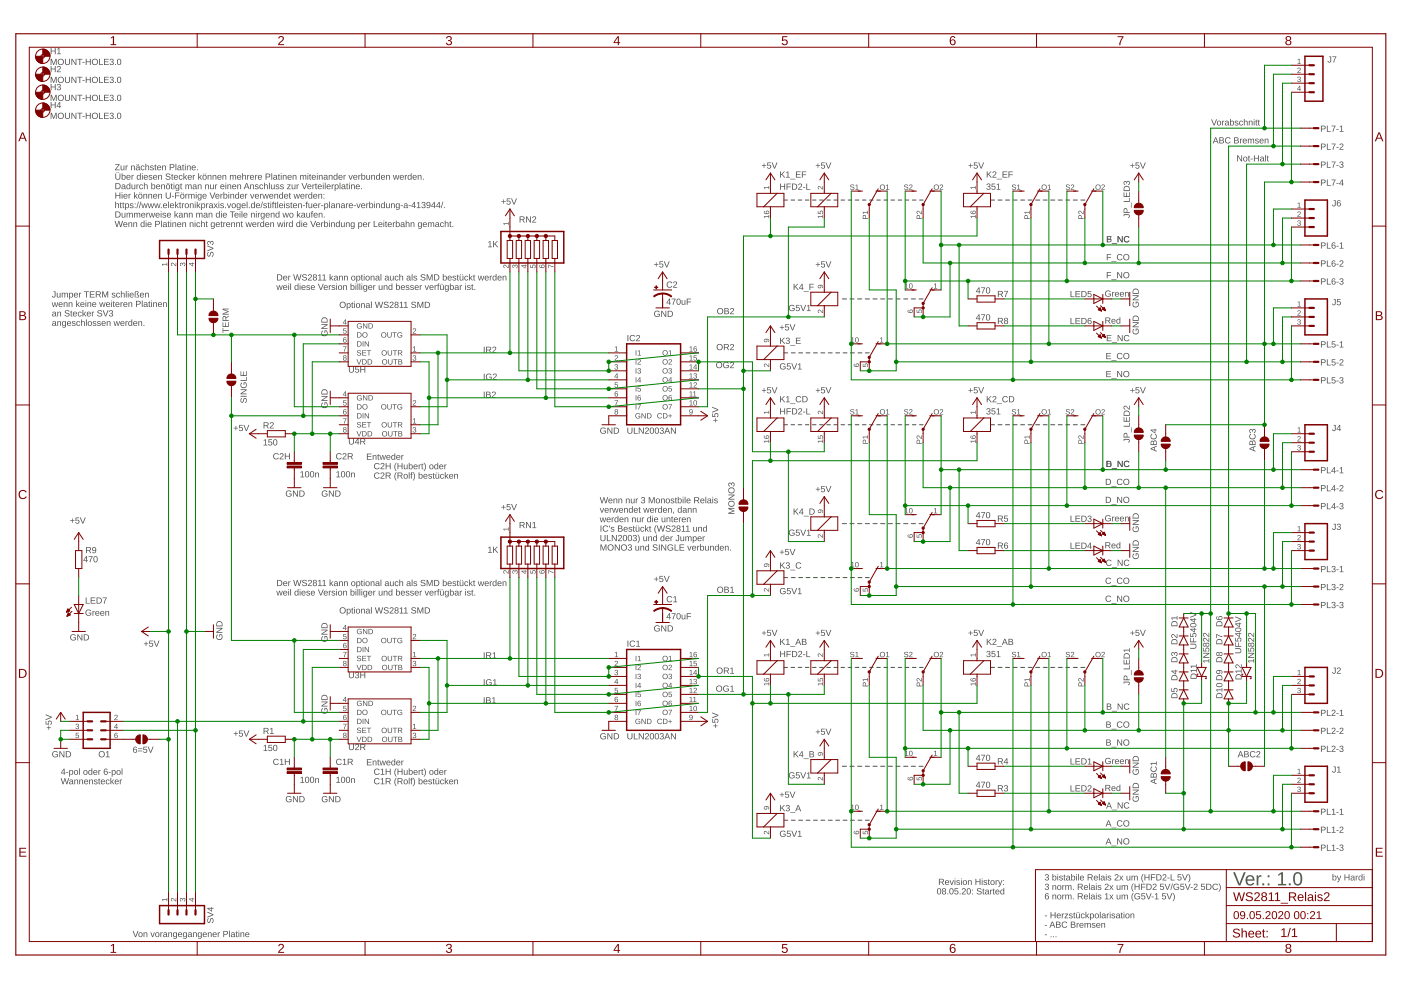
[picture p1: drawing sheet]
<svg xmlns="http://www.w3.org/2000/svg" width="420mm" height="297mm" viewBox="0 0 420 297" stroke-linecap="round" stroke-linejoin="round" font-family="sans-serif">
<g fill="#505050">
<path d="M19.1 230.4h.3v1.2h.2v.2h-.2v.4h-.3v-.4h-.8zM19.1 230.7l-.6 .9h.6zM19.8 231.4h.7v.2h-.7zM20.8 230.8h.2v.3a.61 .61 0 0 1 .9-.1 .61 .61 0 0 1 0 .8l-.5 .5-.4-.3v.8h-.2zM21.2 231a.48 .48 0 0 0-.2 .7 .48 .48 0 0 0 .7 .2l-.1-.8zM22 231.6a.7 .7 0 0 1 1.4 0 .7 .7 0 0 1-1.4 0zM22.5 231.1a.51 .51 0 0 0-.1 .7 .51 .51 0 0 0 .7 .2 .52 .52 0 0 0 .1-.7 .52 .52 0 0 0-.7-.2zM23.7 230.3h.3v1.9h-.3zM24.9 231.6a.7 .7 0 0 1 1.4 0 .7 .7 0 0 1-1.4 0zM25.3 231.1a.51 .51 0 0 0-.1 .7 .51 .51 0 0 0 .7 .2 .52 .52 0 0 0 .1-.7 .52 .52 0 0 0-.7-.2zM26.6 231l.4-.2 .4 .2v-.7h.3v1.9h-.2l-.1-.2a.61 .61 0 0 1-.9 .1 .61 .61 0 0 1 0-.9zM26.8 231.1l-.1 .7a.37 .37 0 0 0 .5 .2 .37 .37 0 0 0 .2-.5l-.2-.5zM28.1 231a.64 .64 0 0 1 .8-.1 .64 .64 0 0 1 .3 .7h-1a.41 .41 0 0 0 .3 .5 .41 .41 0 0 0 .5-.2h.2a.71 .71 0 0 1-1.1 .2 .71 .71 0 0 1 0-1.1zM28.3 231.1l-.1 .3h.8l-.3-.4zM29.5 230.8h.2v.3l.5-.3-.4 .5v.9h-.3zM31.4 230.5l.6-.1 .3 .3-.7-.1-.3 .7a.62 .62 0 0 1 1 .3 .62 .62 0 0 1-.5 .8 .62 .62 0 0 1-.7-.8zM31.3 231.6a.4 .4 0 0 0 .8 0 .4 .4 0 0 0-.8 0zM32.6 231.4h.6v.2h-.6zM33.5 230.8h.2v.3a.61 .61 0 0 1 .9-.1 .61 .61 0 0 1 .1 .8l-.5 .5-.5-.3v.8h-.2zM33.9 231a.48 .48 0 0 0-.2 .7 .48 .48 0 0 0 .7 .2v-.8zM34.8 231.6a.7 .7 0 0 1 1.4 0 .7 .7 0 0 1-1.4 0zM35.3 231.1a.51 .51 0 0 0-.2 .7 .51 .51 0 0 0 .7 .2 .52 .52 0 0 0 .1-.7 .52 .52 0 0 0-.6-.2zM36.5 230.3h.2v1.9h-.2z"/>
<path d="M18.2 233.2h.3l.4 1.7 .5-1.7h.2l.4 1.7 .5-1.7h.2l-.5 1.9h-.3l-.4-1.6-.4 1.6h-.3zM20.9 233.8h.9l.3 1.3h-.3l-.1-.3a.48 .48 0 0 1-.6 .3 .48 .48 0 0 1-.3-.6 .48 .48 0 0 1 .6-.3h.3a.32 .32 0 0 0-.3-.4 .32 .32 0 0 0-.3 .2h-.3zM21 234.6a.35 .35 0 0 0 .7 0 .35 .35 0 0 0-.7 0zM22.3 233.7h.2v.2a.47 .47 0 0 1 .6-.2 .47 .47 0 0 1 .3 .4v1h-.2v-.9a.34 .34 0 0 0-.4-.4 .34 .34 0 0 0-.3 .5v.8h-.2zM23.8 233.7h.2v.2a.47 .47 0 0 1 .5-.2 .47 .47 0 0 1 .4 .4v1h-.2v-.9a.34 .34 0 0 0-.4-.4 .34 .34 0 0 0-.3 .5v.8h-.2zM25.4 233.8a.64 .64 0 0 1 .7-.1 .64 .64 0 0 1 .3 .7h-1a.41 .41 0 0 0 .3 .5 .41 .41 0 0 0 .5-.2l.2 .1a.71 .71 0 0 1-1.1 .1 .71 .71 0 0 1 .1-1.1zM25.5 233.9l-.1 .3h.8l-.2-.4zM26.7 233.7h.3v.2a.47 .47 0 0 1 .5-.2 .47 .47 0 0 1 .4 .4v1h-.3v-.9a.34 .34 0 0 0-.3-.4 .34 .34 0 0 0-.3 .5v.8h-.3zM28.3 233.7h.6l.4 .3-.4-.1a.29 .29 0 0 0-.3-.1 .29 .29 0 0 0-.2 .3l.1 .1a.54 .54 0 0 1 .7 .2 .54 .54 0 0 1-.2 .7 .54 .54 0 0 1-.7-.1l-.2-.3 .3 .1a.34 .34 0 0 0 .4 .2 .34 .34 0 0 0 .2-.4l-.2-.1a.47 .47 0 0 1-.5-.2 .47 .47 0 0 1 0-.6zM29.7 233.3l.1 .4h.3l-.3 .1v.9l.3 .4-.5-.1-.2-1.3zM30.4 233.8a.64 .64 0 0 1 .8-.1 .64 .64 0 0 1 .3 .7h-1a.41 .41 0 0 0 .2 .5 .41 .41 0 0 0 .5-.2l.2 .1a.71 .71 0 0 1-1 .1 .71 .71 0 0 1 0-1.1zM30.6 233.9l-.1 .3h.7l-.2-.4zM31.9 233.8l.6-.1 .4 .4-.5-.3a.49 .49 0 0 0-.5 .6 .49 .49 0 0 0 .7 .4l.3-.1a.68 .68 0 0 1-1.1 .2 .68 .68 0 0 1 .1-1.1zM33.1 233.1h.3v1.2l.6-.6h.2l-.5 .6 .6 .8h-.3l-.5-.7-.1 .7h-.3zM34.5 233.8a.64 .64 0 0 1 .8-.1 .64 .64 0 0 1 .3 .7h-1a.41 .41 0 0 0 .3 .5 .41 .41 0 0 0 .5-.2l.2 .1a.71 .71 0 0 1-1.1 .1 .71 .71 0 0 1 0-1.1zM34.7 233.9l-.1 .3h.8l-.2-.4zM35.9 233.7h.3v.3l.4-.3-.4 .4v1h-.3z"/>
<path d="M101.8 183a.95 .95 0 0 1 1.9 0 .95 .95 0 0 1-1.9 0zM102 183a.72 .72 0 0 0 1.4 0 .72 .72 0 0 0-1.4 0zM104 182.5h.2v.2a.61 .61 0 0 1 .9-.1 .61 .61 0 0 1 0 .9l-.4 .4-.5-.2v.7h-.2zM104.4 182.7a.48 .48 0 0 0-.2 .7 .48 .48 0 0 0 .7 .1v-.7zM105.6 182.2l.1 .3h.3l-.3 .1v.9l.3 .4-.5-.1-.2-1.3zM106.2 182h.2v.2h-.2zM106.2 182.5h.2v1.4h-.2zM106.6 183.2a.7 .7 0 0 1 1.4 0 .7 .7 0 0 1-1.4 0zM107.1 182.8a.51 .51 0 0 0-.2 .7 .51 .51 0 0 0 .8 .1 .52 .52 0 0 0 0-.7 .52 .52 0 0 0-.6-.1zM108.3 182.5h.2v.2a.47 .47 0 0 1 .6-.2 .47 .47 0 0 1 .3 .4v1h-.2v-.9a.34 .34 0 0 0-.4-.4 .34 .34 0 0 0-.3 .5v.8h-.2zM109.9 182.6h.8l.4 1.3h-.3l-.2-.3a.48 .48 0 0 1-.6 .4 .48 .48 0 0 1-.3-.6 .48 .48 0 0 1 .6-.4h.3a.32 .32 0 0 0-.2-.4 .32 .32 0 0 0-.4 .3l-.2-.1zM110 183.4a.34 .34 0 0 0 .6 0 .34 .34 0 0 0-.6 0zM111.2 182h.3v1.9h-.3zM112.4 182.1h.3l.4 1.6 .4-1.6h.3l.4 1.6 .5-1.6h.2l-.5 1.8h-.3l-.4-1.6-.4 1.6h-.3zM115.3 182.2a.85 .85 0 0 1 1.2 .2l-.2 .1a.42 .42 0 0 0-.5-.3 .42 .42 0 0 0-.3 .5 .7 .7 0 0 1 .8 .3 .7 .7 0 0 1 .1 .8l-.9 .1-.4-.2-.1-.3h.3a.49 .49 0 0 0 .6 .4 .49 .49 0 0 0 .3-.6l-.8-.3a.45 .45 0 0 1-.3-.3 .45 .45 0 0 1 .2-.4zM117 182.2a.64 .64 0 0 1 1 .2 .64 .64 0 0 1-.5 .9l-.4 .4h.9v.2h-1.2l.8-1a.36 .36 0 0 0 .1-.6 .36 .36 0 0 0-.6 .2h-.3zM118.5 182.2a.53 .53 0 0 1 .8-.1 .53 .53 0 0 1-.1 .8 .53 .53 0 0 1 .1 .8 .53 .53 0 0 1-.8 0 .53 .53 0 0 1 .2-.8l-.3-.3zM118.6 182.5a.35 .35 0 0 0 .7 0 .35 .35 0 0 0-.7 0zM118.5 183.4a.4 .4 0 0 0 .8 0 .4 .4 0 0 0-.8 0zM119.9 182.4l.7-.3v1.6h.4v.2h-1.1v-.2h.4v-1.4l-.4 .3zM121.2 182.4l.7-.3v1.6h.4v.2h-1.1v-.2h.4v-1.4l-.4 .3zM123.6 182.2a.85 .85 0 0 1 1.2 .2l-.3 .1a.42 .42 0 0 0-.5-.3 .42 .42 0 0 0-.3 .5h.1a.7 .7 0 0 1 .8 .3 .7 .7 0 0 1 0 .8l-.8 .1-.4-.2-.1-.3h.2a.49 .49 0 0 0 .6 .4 .49 .49 0 0 0 .4-.6l-.8-.3a.45 .45 0 0 1-.3-.3 .45 .45 0 0 1 .2-.4zM125.2 182.1h.3l.6 1.5 .5-1.5h.4v1.8h-.3v-1.6l-.5 1.6h-.2l-.6-1.6v1.6h-.2zM127.4 182.1h.6a.92 .92 0 0 1 1 .8 .92 .92 0 0 1-.9 1h-.7zM127.6 182.3v1.4a.78 .78 0 0 0 1.1-.7 .78 .78 0 0 0-1.1-.7z"/>
<path d="M34.6 49.2h1.3l-1.2 1.6h1.2v.2h-1.4l1.1-1.6h-1zM36.2 49.6h.2v.9a.34 .34 0 0 0 .4 .4 .34 .34 0 0 0 .3-.5v-.8h.2v1.4h-.2v-.2a.47 .47 0 0 1-.6 .2 .47 .47 0 0 1-.3-.4zM37.7 49.6h.2v.3l.4-.3-.4 .5v.9h-.2zM39.3 49.6h.2v.3a.47 .47 0 0 1 .6-.3 .47 .47 0 0 1 .3 .5v.9h-.2v-.9a.34 .34 0 0 0-.4-.3 .34 .34 0 0 0-.3 .4v.8h-.2zM40.9 49.8l.8-.1 .4 1.3h-.3l-.2-.2a.48 .48 0 0 1-.5 .3 .48 .48 0 0 1-.4-.6 .48 .48 0 0 1 .6-.3h.3a.32 .32 0 0 0-.2-.4 .32 .32 0 0 0-.4 .2h-.2zM41 50.6a.35 .35 0 0 0 .7 0 .35 .35 0 0 0-.7 0zM41.5 49.2h.2v.2h-.2zM41 49.2h.2v.2h-.2zM42.4 49.8l.6-.2 .3 .4-.4-.2a.49 .49 0 0 0-.5 .6 .49 .49 0 0 0 .7 .3l.2-.1a.68 .68 0 0 1-1 .3 .68 .68 0 0 1 .1-1.1zM43.6 49.1h.2v.8a.47 .47 0 0 1 .6-.3 .47 .47 0 0 1 .3 .5v.9h-.2v-.9a.34 .34 0 0 0-.4-.3 .34 .34 0 0 0-.3 .4v.8h-.2zM45.2 49.7l.6-.1 .3 .3-.3-.1a.29 .29 0 0 0-.4-.1 .29 .29 0 0 0-.1 .4h.1a.54 .54 0 0 1 .7 .3 .54 .54 0 0 1-.2 .7 .54 .54 0 0 1-.7-.1l-.2-.3 .2 .1a.34 .34 0 0 0 .4 .1 .34 .34 0 0 0 .3-.4l-.2-.1a.47 .47 0 0 1-.6-.1 .47 .47 0 0 1 .1-.6zM46.5 49.3l.2 .3h.2l-.2 .2v.9l.3 .3-.5-.1-.2-1.3zM47.3 49.8a.64 .64 0 0 1 .7-.1 .64 .64 0 0 1 .3 .7h-1a.41 .41 0 0 0 .3 .5 .41 .41 0 0 0 .5-.2h.2a.71 .71 0 0 1-1.1 .2 .71 .71 0 0 1 .1-1.1zM47.4 49.9l-.1 .3h.8l-.2-.4zM48.6 49.6h.3v.3a.47 .47 0 0 1 .5-.3 .47 .47 0 0 1 .4 .5v.9h-.3v-.9a.34 .34 0 0 0-.3-.3 .34 .34 0 0 0-.3 .4v.8h-.3zM50.9 49.2h.8a.56 .56 0 0 1 .6 .5 .56 .56 0 0 1-.6 .6h-.6v.7h-.2zM51.1 49.4v.7l.9-.1-.1-.6zM52.6 49.1h.3v1.9h-.3zM53.3 49.8l.9-.1 .3 1.3h-.3l-.1-.2a.48 .48 0 0 1-.6 .3 .48 .48 0 0 1-.3-.6 .48 .48 0 0 1 .6-.3h.3a.32 .32 0 0 0-.2-.4 .32 .32 0 0 0-.4 .2h-.3zM53.4 50.6a.35 .35 0 0 0 .7 0 .35 .35 0 0 0-.7 0zM54.8 49.3l.2 .3h.2l-.2 .2v.9l.3 .3-.5-.1-.2-1.3zM55.5 49.1h.2v.2h-.2zM55.5 49.6h.2v1.4h-.2zM56 49.6h.3v.3a.47 .47 0 0 1 .5-.3 .47 .47 0 0 1 .4 .5v.9h-.3v-.9a.34 .34 0 0 0-.3-.3 .34 .34 0 0 0-.3 .4v.8h-.2zM57.6 49.8a.64 .64 0 0 1 .8-.1 .64 .64 0 0 1 .3 .7h-1a.41 .41 0 0 0 .3 .5 .41 .41 0 0 0 .5-.2h.2a.71 .71 0 0 1-1.1 .2 .71 .71 0 0 1 0-1.1zM57.8 49.9l-.1 .3h.8l-.3-.4zM59.1 50.7h.2v.3h-.2z"/>
<path d="M34.6 52h.2v1.2a.51 .51 0 0 0 .5 .5 .51 .51 0 0 0 .5-.5v-1.2h.3v1.2a.76 .76 0 0 1-.7 .7 .76 .76 0 0 1-.8-.7zM35.5 51.6h.2v.3h-.2zM35 51.6h.2v.3h-.2zM36.5 51.9h.2v.8a.61 .61 0 0 1 .9-.1 .61 .61 0 0 1 0 .9 .5 .5 0 0 1-.4 .4 .5 .5 0 0 1-.5-.3v.3h-.2zM36.8 52.7a.51 .51 0 0 0-.1 .7 .51 .51 0 0 0 .6 .2v-.9zM38.1 52.6a.64 .64 0 0 1 .7-.1 .64 .64 0 0 1 .4 .7h-1.1a.41 .41 0 0 0 .3 .5 .41 .41 0 0 0 .5-.2l.2 .1a.71 .71 0 0 1-1.1 .1 .71 .71 0 0 1 .1-1.1zM38.3 52.7l-.2 .3h.8l-.2-.4zM39.4 52.5h.3v.2l.4-.3-.4 .5v1h-.2zM41.1 52.6l.4-.2 .5 .3v-.8h.2v2h-.2v-.3a.61 .61 0 0 1-.9 .1 .61 .61 0 0 1-.1-.9zM41.3 52.7v.7a.37 .37 0 0 0 .5 .3 .37 .37 0 0 0 .2-.6l-.2-.5zM42.6 51.9h.2v.3h-.2zM42.6 52.5h.2v1.4h-.2zM43.2 52.6a.64 .64 0 0 1 .8-.1 .64 .64 0 0 1 .3 .7h-1a.41 .41 0 0 0 .3 .5 .41 .41 0 0 0 .5-.2l.2 .1a.71 .71 0 0 1-1.1 .1 .71 .71 0 0 1 0-1.1zM43.4 52.7l-.1 .3h.8l-.2-.4zM44.7 52.5h.6l.4 .3-.3-.1a.29 .29 0 0 0-.4-.1 .29 .29 0 0 0-.2 .3l.1 .1a.54 .54 0 0 1 .7 .2 .54 .54 0 0 1-.2 .7 .54 .54 0 0 1-.7-.1l-.2-.3 .3 .1a.34 .34 0 0 0 .4 .1 .34 .34 0 0 0 .2-.3l-.2-.1a.47 .47 0 0 1-.5-.2 .47 .47 0 0 1 0-.6zM46.1 52.6a.64 .64 0 0 1 .7-.1 .64 .64 0 0 1 .4 .7h-1.1a.41 .41 0 0 0 .3 .5 .41 .41 0 0 0 .5-.2l.2 .1a.71 .71 0 0 1-1.1 .1 .71 .71 0 0 1 .1-1.1zM46.3 52.7l-.1 .3h.7l-.2-.4zM47.4 52.5h.3v.2a.47 .47 0 0 1 .5-.3 .47 .47 0 0 1 .4 .5v1h-.3v-.9a.34 .34 0 0 0-.3-.4 .34 .34 0 0 0-.3 .4v.9h-.2zM49.9 52.1a.85 .85 0 0 1 1.2 .3l-.2 .1a.42 .42 0 0 0-.6-.4 .42 .42 0 0 0-.3 .6h.1a.7 .7 0 0 1 .8 .2 .7 .7 0 0 1 .1 .9l-.9 .1-.4-.3-.1-.2h.3a.49 .49 0 0 0 .5 .4 .49 .49 0 0 0 .4-.6l-.8-.3a.45 .45 0 0 1-.3-.3 .45 .45 0 0 1 .2-.5zM51.6 52.1l.1 .4h.3l-.3 .1v.9l.3 .4-.5-.2-.2-1.2zM52.3 52.6a.64 .64 0 0 1 .8-.1 .64 .64 0 0 1 .3 .7h-1a.41 .41 0 0 0 .2 .5 .41 .41 0 0 0 .5-.2l.2 .1a.71 .71 0 0 1-1 .1 .71 .71 0 0 1 0-1.1zM52.5 52.7l-.1 .3h.7l-.2-.4zM53.8 52.6l.6-.1 .4 .4-.5-.3a.49 .49 0 0 0-.5 .6 .49 .49 0 0 0 .7 .4l.3-.2a.68 .68 0 0 1-1.1 .3 .68 .68 0 0 1 .1-1.1zM55 51.9h.2v1.2l.7-.6h.2l-.5 .6 .6 .8h-.3l-.5-.7-.2 .7h-.2zM56.4 52.6a.64 .64 0 0 1 .8-.1 .64 .64 0 0 1 .3 .7h-1a.41 .41 0 0 0 .3 .5 .41 .41 0 0 0 .5-.2l.2 .1a.71 .71 0 0 1-1.1 .1 .71 .71 0 0 1 0-1.1zM56.6 52.7l-.1 .3h.8l-.2-.4zM57.8 52.5h.2l.1 .2 .4-.3-.4 .5v1h-.3zM59.5 51.9h.2v1.2l.6-.6h.3l-.6 .6 .6 .8h-.3l-.4-.7-.2 .7h-.2zM60.6 53.2a.7 .7 0 0 1 1.4 0 .7 .7 0 0 1-1.4 0zM61.1 52.7a.51 .51 0 0 0-.2 .8 .51 .51 0 0 0 .7 .1 .52 .52 0 0 0 .1-.7 .52 .52 0 0 0-.6-.2zM61.5 52h.2v.3h-.2zM61 52h.2v.3h-.2zM62.3 52.5h.2v.2a.47 .47 0 0 1 .5-.3 .47 .47 0 0 1 .4 .5v1h-.2v-.9a.34 .34 0 0 0-.4-.4 .34 .34 0 0 0-.3 .4v.9h-.2zM63.8 52.5h.2v.2a.47 .47 0 0 1 .5-.3 .47 .47 0 0 1 .4 .5v1h-.2v-.9a.34 .34 0 0 0-.4-.4 .34 .34 0 0 0-.3 .4v.9h-.2zM65.3 52.6a.64 .64 0 0 1 .8-.1 .64 .64 0 0 1 .3 .7h-1a.41 .41 0 0 0 .3 .5 .41 .41 0 0 0 .5-.2l.2 .1a.71 .71 0 0 1-1.1 .1 .71 .71 0 0 1 0-1.1zM65.5 52.7l-.1 .3h.8l-.2-.4zM66.7 52.5h.2l.1 .2a.47 .47 0 0 1 .5-.3 .47 .47 0 0 1 .4 .5v1h-.3v-.9a.34 .34 0 0 0-.4-.4 .34 .34 0 0 0-.2 .4v.9h-.3zM68.9 52.5h.3v.2a.43 .43 0 0 1 .4-.3 .43 .43 0 0 1 .4 .3 .44 .44 0 0 1 .5-.3 .44 .44 0 0 1 .3 .5v1h-.2v-1.1l-.3-.2-.3 .3v1h-.2v-1.1l-.4-.2-.2 1.3h-.2zM71.3 52.6a.64 .64 0 0 1 .7-.1 .64 .64 0 0 1 .4 .7h-1.1a.41 .41 0 0 0 .3 .5 .41 .41 0 0 0 .5-.2l.2 .1a.71 .71 0 0 1-1.1 .1 .71 .71 0 0 1 .1-1.1zM71.5 52.7l-.1 .3h.7l-.2-.4zM72.7 51.9h.2v.8a.47 .47 0 0 1 .5-.3 .47 .47 0 0 1 .4 .5v1h-.3v-.9a.34 .34 0 0 0-.3-.4 .34 .34 0 0 0-.3 .4v.9h-.2zM74.1 52.5h.3v.2l.4-.3-.4 .5v1h-.3zM75.1 52.6a.64 .64 0 0 1 .8-.1 .64 .64 0 0 1 .3 .7h-1a.41 .41 0 0 0 .3 .5 .41 .41 0 0 0 .5-.2l.2 .1a.71 .71 0 0 1-1.1 .1 .71 .71 0 0 1 0-1.1zM75.3 52.7l-.1 .3h.8l-.3-.4zM76.5 52.5h.2v.2l.5-.3-.4 .5-.1 1h-.2zM77.5 52.6a.64 .64 0 0 1 .8-.1 .64 .64 0 0 1 .3 .7h-1a.41 .41 0 0 0 .2 .5 .41 .41 0 0 0 .5-.2l.2 .1a.71 .71 0 0 1-1 .1 .71 .71 0 0 1 0-1.1zM77.7 52.7l-.1 .3h.7l-.2-.4zM79.7 52h.7a.56 .56 0 0 1 .7 .6 .56 .56 0 0 1-.7 .6h-.5v.7h-.2zM79.9 52.2v.8l.9-.2-.2-.5zM81.4 51.9h.2v2h-.2zM82.1 52.6h.8l.4 1.3h-.3l-.1-.3a.48 .48 0 0 1-.6 .3 .48 .48 0 0 1-.4-.6 .48 .48 0 0 1 .6-.3h.3a.32 .32 0 0 0-.2-.4 .32 .32 0 0 0-.4 .2h-.2zM82.2 53.4a.35 .35 0 0 0 .7 0 .35 .35 0 0 0-.7 0zM83.6 52.1l.1 .4h.3l-.3 .1v.9l.3 .4-.5-.2-.2-1.2zM84.2 51.9h.2v.3h-.2zM84.2 52.5h.2v1.4h-.2zM84.8 52.5h.2v.2a.47 .47 0 0 1 .6-.3 .47 .47 0 0 1 .3 .5v1h-.2v-.9a.34 .34 0 0 0-.4-.4 .34 .34 0 0 0-.3 .4v.9h-.2zM86.4 52.6a.64 .64 0 0 1 .8-.1 .64 .64 0 0 1 .3 .7h-1a.41 .41 0 0 0 .2 .5 .41 .41 0 0 0 .5-.2l.2 .1a.71 .71 0 0 1-1 .1 .71 .71 0 0 1 0-1.1zM86.6 52.7l-.1 .3h.7l-.2-.4zM87.8 52.5h.2v.2a.47 .47 0 0 1 .5-.3 .47 .47 0 0 1 .4 .5v1h-.2v-.9a.34 .34 0 0 0-.4-.4 .34 .34 0 0 0-.3 .4v.9h-.2zM90 52.5h.2v.2a.43 .43 0 0 1 .4-.3 .43 .43 0 0 1 .4 .3 .44 .44 0 0 1 .5-.3 .44 .44 0 0 1 .4 .5v1h-.3v-1.1l-.2-.2-.3 .3-.1 1h-.2v-1.1l-.4-.2-.2 1.3h-.2zM92.2 51.9h.2v.3h-.2zM92.2 52.5h.2v1.4h-.2zM92.9 52.1l.2 .4h.2l-.2 .1v.9l.2 .4-.4-.2-.2-1.2zM93.6 52.6a.64 .64 0 0 1 .8-.1 .64 .64 0 0 1 .3 .7h-1a.41 .41 0 0 0 .3 .5 .41 .41 0 0 0 .5-.2l.2 .1a.71 .71 0 0 1-1.1 .1 .71 .71 0 0 1 0-1.1zM93.8 52.7l-.1 .3h.8l-.2-.4zM95 51.9h.3v.3h-.3zM95 52.5h.3v1.4h-.3zM95.6 52.5h.2l.1 .2a.47 .47 0 0 1 .5-.3 .47 .47 0 0 1 .4 .5v1h-.3v-.9a.34 .34 0 0 0-.4-.4 .34 .34 0 0 0-.2 .4v.9h-.3zM97.2 52.6h.9l.3 1.3h-.3l-.1-.3a.48 .48 0 0 1-.6 .3 .48 .48 0 0 1-.3-.6 .48 .48 0 0 1 .5-.3h.4a.32 .32 0 0 0-.3-.4 .32 .32 0 0 0-.4 .2h-.2zM97.3 53.4a.35 .35 0 0 0 .7 0 .35 .35 0 0 0-.7 0zM98.6 52.5h.2v.2a.47 .47 0 0 1 .6-.3 .47 .47 0 0 1 .3 .5v1h-.2v-.9a.34 .34 0 0 0-.4-.4 .34 .34 0 0 0-.3 .4v.9h-.2zM100.1 52.6l.4-.2 .5 .3v-.8h.2v2h-.2v-.3a.61 .61 0 0 1-.9 .1 .61 .61 0 0 1-.1-.9zM100.3 52.7v.7a.37 .37 0 0 0 .5 .3 .37 .37 0 0 0 .2-.6l-.2-.5zM101.7 52.6a.64 .64 0 0 1 .7-.1 .64 .64 0 0 1 .3 .7h-1a.41 .41 0 0 0 .3 .5 .41 .41 0 0 0 .5-.2l.2 .1a.71 .71 0 0 1-1.1 .1 .71 .71 0 0 1 .1-1.1zM101.8 52.7l-.1 .3h.8l-.2-.4zM103 52.5h.3v.2l.4-.3-.4 .5v1h-.3zM104.5 52.5h.2l.4 1.2 .5-1.2h.2l-.5 1.4h-.3zM106.1 52.6a.64 .64 0 0 1 .8-.1 .64 .64 0 0 1 .3 .7h-1a.41 .41 0 0 0 .2 .5 .41 .41 0 0 0 .5-.2l.2 .1a.71 .71 0 0 1-1 .1 .71 .71 0 0 1 0-1.1zM106.3 52.7l-.1 .3h.7l-.2-.4zM107.5 52.5h.2v.2l.4-.3-.4 .5v1h-.2zM108.4 51.9h.2v.8a.61 .61 0 0 1 .9-.1 .61 .61 0 0 1 0 .9 .5 .5 0 0 1-.4 .4 .5 .5 0 0 1-.5-.3v.3h-.2zM108.7 52.7a.51 .51 0 0 0-.1 .7 .51 .51 0 0 0 .6 .2v-.9zM109.8 52.5h.3v.9a.34 .34 0 0 0 .4 .3 .34 .34 0 0 0 .2-.4v-.8h.3v1.4h-.2l-.1-.3a.47 .47 0 0 1-.5 .3 .47 .47 0 0 1-.4-.5zM111.3 52.5h.3v.2a.47 .47 0 0 1 .5-.3 .47 .47 0 0 1 .4 .5v1h-.3v-.9a.34 .34 0 0 0-.3-.4 .34 .34 0 0 0-.3 .4v.9h-.3zM112.9 52.6l.4-.2 .4 .3v-.8h.2l.1 2h-.3v-.3a.61 .61 0 0 1-.9 .1 .61 .61 0 0 1 0-.9zM113.1 52.7l-.1 .7a.37 .37 0 0 0 .5 .3 .37 .37 0 0 0 .2-.6l-.2-.5zM114.4 52.6a.64 .64 0 0 1 .8-.1 .64 .64 0 0 1 .3 .7h-1a.41 .41 0 0 0 .2 .5 .41 .41 0 0 0 .5-.2l.3 .1a.71 .71 0 0 1-1.1 .1 .71 .71 0 0 1 0-1.1zM114.6 52.7l-.1 .3h.7l-.2-.4zM115.8 52.5h.2v.2a.47 .47 0 0 1 .6-.3 .47 .47 0 0 1 .3 .5v1h-.2v-.9a.34 .34 0 0 0-.4-.4 .34 .34 0 0 0-.3 .4v.9h-.2zM117.8 52.5h.3l.3 1.2 .3-1.2h.2l.3 1.2 .3-1.2h.3l-.4 1.4h-.3l-.3-1.3-.3 1.3h-.3zM120 52.6a.64 .64 0 0 1 .8-.1 .64 .64 0 0 1 .3 .7h-1a.41 .41 0 0 0 .3 .5 .41 .41 0 0 0 .5-.2l.2 .1a.71 .71 0 0 1-1.1 .1 .71 .71 0 0 1 0-1.1zM120.2 52.7l-.1 .3h.8l-.2-.4zM121.4 52.5h.2l.1 .2 .4-.3-.4 .5v1h-.3zM122.4 52.6l.4-.2 .4 .3v-.8h.2v2h-.2v-.3a.61 .61 0 0 1-.9 .1 .61 .61 0 0 1 0-.9zM122.6 52.7l-.1 .7a.37 .37 0 0 0 .5 .3 .37 .37 0 0 0 .2-.6l-.2-.5zM123.9 52.6a.64 .64 0 0 1 .8-.1 .64 .64 0 0 1 .3 .7h-1a.41 .41 0 0 0 .2 .5 .41 .41 0 0 0 .5-.2l.2 .1a.71 .71 0 0 1-1 .1 .71 .71 0 0 1 0-1.1zM124.1 52.7l-.1 .3h.7l-.2-.4zM125.3 52.5h.2v.2a.47 .47 0 0 1 .5-.3 .47 .47 0 0 1 .4 .5v1h-.2v-.9a.34 .34 0 0 0-.4-.4 .34 .34 0 0 0-.3 .4v.9h-.2zM126.8 53.6h.3v.3h-.3z"/>
<path d="M34.6 54.9h.6a.92 .92 0 0 1 1 .8 .92 .92 0 0 1-.9 1h-.7zM34.8 55.1v1.4a.78 .78 0 0 0 1.1-.7 .78 .78 0 0 0-1.1-.7zM36.6 55.4h.8l.4 1.3h-.3l-.2-.3a.48 .48 0 0 1-.5 .4 .48 .48 0 0 1-.4-.6 .48 .48 0 0 1 .6-.4h.3a.32 .32 0 0 0-.2-.4 .32 .32 0 0 0-.4 .3l-.2-.1zM36.7 56.2a.35 .35 0 0 0 .7 0 .35 .35 0 0 0-.7 0zM38 55.5l.4-.2 .5 .2v-.7h.2v1.9h-.2v-.2a.61 .61 0 0 1-.9 .1 .61 .61 0 0 1-.1-.9zM38.2 55.6v.7a.37 .37 0 0 0 .5 .2 .37 .37 0 0 0 .2-.5l-.3-.5zM39.4 55.3h.3v.9a.34 .34 0 0 0 .4 .4 .34 .34 0 0 0 .2-.5v-.8h.3v1.4h-.2l-.1-.2a.47 .47 0 0 1-.5 .2 .47 .47 0 0 1-.4-.5zM40.9 55.3h.3v.3l.4-.3-.4 .5v.9h-.3zM41.9 55.5l.7-.2 .3 .4-.4-.2a.49 .49 0 0 0-.6 .5 .49 .49 0 0 0 .7 .4l.3-.1a.68 .68 0 0 1-1.1 .2 .68 .68 0 0 1 .1-1zM43.2 54.8h.2v.7a.47 .47 0 0 1 .5-.2 .47 .47 0 0 1 .4 .5v.9h-.3v-.9a.34 .34 0 0 0-.3-.4 .34 .34 0 0 0-.3 .5v.8h-.2zM45.4 54.8h.2v.7a.61 .61 0 0 1 .9-.1 .61 .61 0 0 1 0 .9 .5 .5 0 0 1-.4 .4 .5 .5 0 0 1-.5-.2v.2h-.2zM45.7 55.6a.51 .51 0 0 0-.1 .6 .51 .51 0 0 0 .6 .2v-.8zM47 55.5a.64 .64 0 0 1 .7-.2 .64 .64 0 0 1 .3 .7h-1a.41 .41 0 0 0 .3 .5 .41 .41 0 0 0 .5-.2l.2 .1a.71 .71 0 0 1-1.1 .1 .71 .71 0 0 1 .1-1zM47.1 55.6l-.1 .3h.8l-.2-.4zM48.3 55.3h.3v.2a.47 .47 0 0 1 .5-.2 .47 .47 0 0 1 .4 .5v.9h-.3v-.9a.34 .34 0 0 0-.3-.4 .34 .34 0 0 0-.3 .5v.8h-.3zM49.6 56a.7 .7 0 0 1 1.4 0 .7 .7 0 0 1-1.4 0zM50.1 55.6a.51 .51 0 0 0-.1 .7 .51 .51 0 0 0 .7 .1 .52 .52 0 0 0 .1-.7 .52 .52 0 0 0-.7-.1zM50.5 54.9h.3v.2h-.3zM50 54.9h.2v.2h-.2zM51.4 55l.2 .3h.2l-.2 .2v.9l.3 .3-.5-.1-.2-1.3zM52 54.8h.3v.2h-.3zM52 55.3h.3v1.4h-.3zM52.7 55.4a.5 .5 0 0 1 .8 .1l.1-.2h.2v1.4a.59 .59 0 0 1-.5 .5 .59 .59 0 0 1-.7-.3l.8 .1 .1-.6a.58 .58 0 0 1-.8 .2 .58 .58 0 0 1-.1-.8zM52.9 55.6l-.1 .6a.48 .48 0 0 0 .8-.1 .48 .48 0 0 0-.4-.7zM54.2 55l.2 .3h.2l-.2 .2v.9l.3 .3-.5-.1-.2-1.3zM55.6 55.3h.2v.2a.43 .43 0 0 1 .4-.2 .43 .43 0 0 1 .4 .2 .44 .44 0 0 1 .6-.2 .44 .44 0 0 1 .3 .5v.9h-.3v-1.1l-.2-.2-.3 .3v1h-.3v-1.1l-.4-.1-.2 1.2h-.2zM57.9 55.4h.9l.3 1.3h-.3l-.1-.3a.48 .48 0 0 1-.6 .4 .48 .48 0 0 1-.3-.6 .48 .48 0 0 1 .6-.4h.3a.32 .32 0 0 0-.2-.4 .32 .32 0 0 0-.4 .3l-.3-.1zM58 56.2a.35 .35 0 0 0 .7 0 .35 .35 0 0 0-.7 0zM59.3 55.3h.2v.2a.47 .47 0 0 1 .6-.2 .47 .47 0 0 1 .3 .5v.9h-.2v-.9a.34 .34 0 0 0-.4-.4 .34 .34 0 0 0-.2 .5v.8h-.3zM61.5 55.3h.3v.2a.47 .47 0 0 1 .5-.2 .47 .47 0 0 1 .4 .5v.9h-.3v-.9a.34 .34 0 0 0-.3-.4 .34 .34 0 0 0-.3 .5v.8h-.3zM63 55.3h.2v.9a.34 .34 0 0 0 .4 .4 .34 .34 0 0 0 .3-.5v-.8h.2v1.4h-.2v-.2a.47 .47 0 0 1-.5 .2 .47 .47 0 0 1-.4-.5zM64.5 55.3h.2v.3l.5-.3-.4 .5-.1 .9h-.2zM66.2 55.5a.64 .64 0 0 1 .8-.2 .64 .64 0 0 1 .3 .7h-1a.41 .41 0 0 0 .3 .5 .41 .41 0 0 0 .5-.2l.2 .1a.71 .71 0 0 1-1.1 .1 .71 .71 0 0 1 0-1zM66.4 55.6l-.1 .3h.8l-.3-.4zM67.6 54.8h.2v.2h-.2zM67.6 55.3h.2v1.4h-.2zM68.2 55.3h.2v.2a.47 .47 0 0 1 .6-.2 .47 .47 0 0 1 .3 .5v.9h-.2v-.9a.34 .34 0 0 0-.4-.4 .34 .34 0 0 0-.3 .5v.8h-.2zM69.8 55.5a.64 .64 0 0 1 .8-.2 .64 .64 0 0 1 .3 .7h-1a.41 .41 0 0 0 .2 .5 .41 .41 0 0 0 .5-.2l.2 .1a.71 .71 0 0 1-1 .1 .71 .71 0 0 1 0-1zM70 55.6l-.1 .3h.7l-.2-.4zM71.2 55.3h.2v.2a.47 .47 0 0 1 .5-.2 .47 .47 0 0 1 .4 .5v.9h-.2v-.9a.34 .34 0 0 0-.4-.4 .34 .34 0 0 0-.3 .5v.8h-.2zM73.8 54.9h.3l.7 1.8h-.2l-.2-.5h-.9l-.2 .5h-.2zM74 55.1l-.4 .9h.7zM75 55.3h.2l.1 .2a.47 .47 0 0 1 .5-.2 .47 .47 0 0 1 .4 .5v.9h-.3v-.9a.34 .34 0 0 0-.4-.4 .34 .34 0 0 0-.2 .5v.8h-.3zM76.6 55.4l.6-.1 .3 .3-.3-.1a.29 .29 0 0 0-.3-.1 .29 .29 0 0 0-.2 .3l.1 .1a.54 .54 0 0 1 .7 .3 .54 .54 0 0 1-.2 .7 .54 .54 0 0 1-.7-.2l-.2-.2h.3a.34 .34 0 0 0 .4 .2 .34 .34 0 0 0 .2-.4l-.2-.1a.47 .47 0 0 1-.5-.2 .47 .47 0 0 1 0-.5zM77.9 55.5l.7-.2 .3 .4-.4-.2a.49 .49 0 0 0-.5 .5 .49 .49 0 0 0 .7 .4l.2-.1a.68 .68 0 0 1-1 .2 .68 .68 0 0 1 0-1zM79.2 54.8h.2v.7a.47 .47 0 0 1 .5-.2 .47 .47 0 0 1 .4 .5v.9h-.2v-.9a.34 .34 0 0 0-.4-.4 .34 .34 0 0 0-.3 .5v.8h-.2zM80.7 54.8h.2v1.9h-.2zM81.2 55.3h.3v.9a.34 .34 0 0 0 .4 .4 .34 .34 0 0 0 .2-.5v-.8h.3v1.4h-.2l-.1-.2a.47 .47 0 0 1-.5 .2 .47 .47 0 0 1-.4-.5zM82.8 55.4l.6-.1 .4 .3-.3-.1a.29 .29 0 0 0-.4-.1 .29 .29 0 0 0-.2 .3l.1 .1a.54 .54 0 0 1 .7 .3 .54 .54 0 0 1-.2 .7 .54 .54 0 0 1-.7-.2l-.2-.2h.3a.34 .34 0 0 0 .4 .2 .34 .34 0 0 0 .2-.4l-.2-.1a.47 .47 0 0 1-.5-.2 .47 .47 0 0 1 0-.5zM84.2 55.4l.6-.1 .3 .3-.3-.1a.29 .29 0 0 0-.4-.1 .29 .29 0 0 0-.1 .3l.1 .1a.54 .54 0 0 1 .7 .3 .54 .54 0 0 1-.2 .7 .54 .54 0 0 1-.8-.2l-.1-.2h.2a.34 .34 0 0 0 .4 .2 .34 .34 0 0 0 .2-.4l-.1-.1a.47 .47 0 0 1-.6-.2 .47 .47 0 0 1 .1-.5zM86.1 55.3h1l-.8 1.2h.9v.2h-1.1l.8-1.2h-.8zM87.5 55.3h.2v.9a.34 .34 0 0 0 .4 .4 .34 .34 0 0 0 .3-.5v-.8h.2v1.4h-.2v-.2a.47 .47 0 0 1-.6 .2 .47 .47 0 0 1-.3-.5zM89 55.3h.2v.3l.4-.3-.4 .5v.9h-.2zM90.4 54.9h.3l.6 1.6 .6-1.6h.3l-.8 1.8h-.2zM92.3 55.5a.64 .64 0 0 1 .8-.2 .64 .64 0 0 1 .3 .7h-1a.41 .41 0 0 0 .3 .5 .41 .41 0 0 0 .5-.2l.2 .1a.71 .71 0 0 1-1.1 .1 .71 .71 0 0 1 0-1zM92.5 55.6l-.1 .3h.8l-.3-.4zM93.7 55.3h.2v.3l.5-.3-.4 .5-.1 .9h-.2zM94.7 55l.1 .3h.3l-.3 .2v.9l.3 .3-.5-.1-.1-1.3zM95.4 55.5a.64 .64 0 0 1 .8-.2 .64 .64 0 0 1 .3 .7h-1a.41 .41 0 0 0 .3 .5 .41 .41 0 0 0 .5-.2l.2 .1a.71 .71 0 0 1-1.1 .1 .71 .71 0 0 1 0-1zM95.6 55.6l-.1 .3h.8l-.3-.4zM96.8 54.8h.2v.2h-.2zM96.8 55.3h.2v1.4h-.2zM97.4 54.8h.2v1.9h-.2zM98.1 55.5a.64 .64 0 0 1 .8-.2 .64 .64 0 0 1 .3 .7h-1a.41 .41 0 0 0 .2 .5 .41 .41 0 0 0 .5-.2l.2 .1a.71 .71 0 0 1-1 .1 .71 .71 0 0 1 0-1zM98.3 55.6l-.1 .3h.7l-.2-.4zM99.5 55.3h.2v.3l.4-.3-.4 .5v.9h-.2zM100.4 55.3h.2v.2a.61 .61 0 0 1 .9-.1 .61 .61 0 0 1 0 .9l-.5 .4-.4-.2v.8h-.2zM100.8 55.5a.48 .48 0 0 0-.2 .7 .48 .48 0 0 0 .7 .1l-.1-.7zM101.9 54.8h.2v1.9h-.2zM102.5 55.4h.9l.3 1.3h-.2l-.2-.3a.48 .48 0 0 1-.6 .4 .48 .48 0 0 1-.3-.6 .48 .48 0 0 1 .6-.4h.3a.32 .32 0 0 0-.2-.4 .32 .32 0 0 0-.4 .3l-.3-.1zM102.7 56.2a.34 .34 0 0 0 .6 0 .34 .34 0 0 0-.6 0zM104 55l.2 .3h.2l-.2 .2v.9l.3 .3-.5-.1-.2-1.3zM104.7 54.8h.2v.2h-.2zM104.7 55.3h.2v1.4h-.2zM105.3 55.3h.2v.2a.47 .47 0 0 1 .5-.2 .47 .47 0 0 1 .4 .5v.9h-.2v-.9a.34 .34 0 0 0-.4-.4 .34 .34 0 0 0-.3 .5v.8h-.2zM106.8 55.5a.64 .64 0 0 1 .8-.2 .64 .64 0 0 1 .3 .7h-1a.41 .41 0 0 0 .3 .5 .41 .41 0 0 0 .5-.2l.2 .1a.71 .71 0 0 1-1.1 .1 .71 .71 0 0 1 0-1zM107 55.6l-.1 .3h.8l-.2-.4zM108.3 56.4h.2v.3h-.2z"/>
<path d="M34.6 57.7h.2v.8h1v-.8h.3v1.8h-.3v-.8h-1v.8h-.2zM36.5 57.6h.2v.2h-.2zM36.5 58.1h.2v1.4h-.2zM37.2 58.3a.64 .64 0 0 1 .7-.1 .64 .64 0 0 1 .4 .7h-1a.41 .41 0 0 0 .2 .5 .41 .41 0 0 0 .5-.2h.2a.71 .71 0 0 1-1 .2 .71 .71 0 0 1 0-1.1zM37.4 58.4l-.1 .3h.7l-.2-.4zM38.6 58.1h.2v.3l.4-.3-.4 .5v.9h-.2zM40.2 57.6h.2v1.2l.6-.7h.3l-.6 .6 .6 .8h-.2l-.5-.6-.2 .6h-.2zM41.3 58.9a.7 .7 0 0 1 1.4 0 .7 .7 0 0 1-1.4 0zM41.8 58.4a.51 .51 0 0 0-.1 .7 .51 .51 0 0 0 .7 .2 .52 .52 0 0 0 0-.7 .52 .52 0 0 0-.6-.2zM42.2 57.7h.2v.3h-.2zM41.7 57.7h.2v.3h-.2zM43 58.1h.2v.3a.47 .47 0 0 1 .6-.3 .47 .47 0 0 1 .3 .5v.9h-.2v-.9a.34 .34 0 0 0-.4-.3 .34 .34 0 0 0-.3 .4v.8h-.2zM44.5 58.1h.2v.3a.47 .47 0 0 1 .6-.3 .47 .47 0 0 1 .3 .5v.9h-.2v-.9a.34 .34 0 0 0-.4-.3 .34 .34 0 0 0-.3 .4v.8h-.2zM46.1 58.3a.64 .64 0 0 1 .7-.1 .64 .64 0 0 1 .4 .7h-1.1a.41 .41 0 0 0 .3 .5 .41 .41 0 0 0 .5-.2h.2a.71 .71 0 0 1-1.1 .2 .71 .71 0 0 1 .1-1.1zM46.3 58.4l-.1 .3h.7l-.2-.4zM47.4 58.1h.3v.3a.47 .47 0 0 1 .5-.3 .47 .47 0 0 1 .4 .5v.9h-.3v-.9a.34 .34 0 0 0-.3-.3 .34 .34 0 0 0-.3 .4v.8h-.2zM49.7 57.7h.3v1.2a.51 .51 0 0 0 .5 .5 .51 .51 0 0 0 .5-.6v-1.1h.2v1.1a.76 .76 0 0 1-.7 .8 .76 .76 0 0 1-.8-.7zM51.5 58.7h.7v.2h-.7zM52.5 57.7h1.3v.2h-1v.7h1v.2h-1v.7h-.3zM53.9 58.9a.7 .7 0 0 1 1.4 0 .7 .7 0 0 1-1.4 0zM54.4 58.4a.51 .51 0 0 0-.1 .7 .51 .51 0 0 0 .7 .2 .52 .52 0 0 0 0-.7 .52 .52 0 0 0-.6-.2zM54.8 57.7h.2v.3h-.2zM54.3 57.7h.2v.3h-.2zM55.6 58.1h.2v.3l.5-.3-.4 .5-.1 .9h-.2zM56.5 58.1h.2v.3a.43 .43 0 0 1 .4-.3 .43 .43 0 0 1 .4 .3 .44 .44 0 0 1 .5-.3 .44 .44 0 0 1 .4 .5v.9h-.3v-1l-.2-.2-.3 .2-.1 1h-.2v-1l-.4-.2-.2 1.2h-.2zM58.7 57.6h.2v.2h-.2zM58.7 58.1h.2v1.4h-.2zM59.4 58.3a.5 .5 0 0 1 .8 .1v-.3h.2v1.4a.59 .59 0 0 1-.4 .6 .59 .59 0 0 1-.7-.4l.7 .2 .2-.6a.58 .58 0 0 1-.8 .1 .58 .58 0 0 1-.1-.8zM59.6 58.4l-.1 .7a.48 .48 0 0 0 .8-.2 .48 .48 0 0 0-.5-.6zM60.9 58.3a.64 .64 0 0 1 .8-.1 .64 .64 0 0 1 .3 .7h-1a.41 .41 0 0 0 .2 .5 .41 .41 0 0 0 .5-.2h.2a.71 .71 0 0 1-1 .2 .71 .71 0 0 1 0-1.1zM61.1 58.4l-.1 .3h.7l-.2-.4zM62.8 57.7h.3l.6 1.6 .6-1.6h.3l-.8 1.8h-.2zM64.7 58.3a.64 .64 0 0 1 .8-.1 .64 .64 0 0 1 .3 .7h-1a.41 .41 0 0 0 .3 .5 .41 .41 0 0 0 .5-.2h.2a.71 .71 0 0 1-1.1 .2 .71 .71 0 0 1 0-1.1zM64.9 58.4l-.1 .3h.8l-.2-.4zM66.1 58.1h.2l.1 .3 .4-.3-.4 .5v.9h-.3zM67 57.6h.2v.8a.61 .61 0 0 1 .9-.1 .61 .61 0 0 1 .1 .9 .5 .5 0 0 1-.4 .4 .5 .5 0 0 1-.6-.3v.2h-.2zM67.3 58.4a.51 .51 0 0 0 0 .7 .51 .51 0 0 0 .6 .2v-.9zM68.5 57.6h.2v.2h-.2zM68.5 58.1h.2v1.4h-.2zM69.1 58.1h.2v.3a.47 .47 0 0 1 .6-.3 .47 .47 0 0 1 .3 .5v.9h-.2v-.9a.34 .34 0 0 0-.4-.3 .34 .34 0 0 0-.3 .4v.8h-.2zM70.6 58.3l.4-.2 .5 .2v-.7h.2v1.9h-.2v-.2a.61 .61 0 0 1-.9 .1 .61 .61 0 0 1-.1-.9zM70.8 58.4v.7a.37 .37 0 0 0 .5 .2 .37 .37 0 0 0 .2-.5l-.2-.5zM72.2 58.3a.64 .64 0 0 1 .7-.1 .64 .64 0 0 1 .3 .7h-1a.41 .41 0 0 0 .3 .5 .41 .41 0 0 0 .5-.2h.2a.71 .71 0 0 1-1.1 .2 .71 .71 0 0 1 .1-1.1zM72.3 58.4l-.1 .3h.8l-.2-.4zM73.5 58.1h.3v.3l.4-.3-.4 .5v.9h-.3zM75 58.1h.2l.4 1.3 .5-1.3h.2l-.5 1.4h-.3zM76.6 58.3a.64 .64 0 0 1 .8-.1 .64 .64 0 0 1 .3 .7h-1a.41 .41 0 0 0 .2 .5 .41 .41 0 0 0 .5-.2h.2a.71 .71 0 0 1-1 .2 .71 .71 0 0 1 0-1.1zM76.8 58.4l-.1 .3h.7l-.2-.4zM78 58.1h.2v.3l.4-.3-.4 .5v.9h-.2zM78.7 58.1h.2l.3 1.2 .3-1.2h.3l.3 1.2 .3-1.2h.2l-.4 1.4h-.3l-.2-1.2-.3 1.2h-.3zM80.9 58.3a.64 .64 0 0 1 .8-.1 .64 .64 0 0 1 .3 .7h-1a.41 .41 0 0 0 .2 .5 .41 .41 0 0 0 .5-.2h.2a.71 .71 0 0 1-1 .2 .71 .71 0 0 1 0-1.1zM81.1 58.4l-.1 .3h.7l-.2-.4zM82.3 58.1h.2v.3a.47 .47 0 0 1 .6-.3 .47 .47 0 0 1 .3 .5v.9h-.2v-.9a.34 .34 0 0 0-.4-.3 .34 .34 0 0 0-.3 .4v.8h-.2zM83.8 58.3l.4-.2 .5 .2v-.7h.2v1.9h-.2v-.2a.61 .61 0 0 1-.9 .1 .61 .61 0 0 1-.1-.9zM84 58.4v.7a.37 .37 0 0 0 .5 .2 .37 .37 0 0 0 .2-.5l-.3-.5zM85.3 58.3a.64 .64 0 0 1 .8-.1 .64 .64 0 0 1 .3 .7h-1a.41 .41 0 0 0 .3 .5 .41 .41 0 0 0 .5-.2h.2a.71 .71 0 0 1-1.1 .2 .71 .71 0 0 1 0-1.1zM85.5 58.4l-.1 .3h.8l-.2-.4zM86.8 57.8l.2 .3h.2l-.2 .2v.9l.3 .3-.5-.1-.2-1.3zM88 58.1h.3l.3 1.2 .3-1.2h.2l.3 1.2 .3-1.2h.3l-.4 1.4h-.3l-.3-1.2-.3 1.2h-.3zM90.2 58.3a.64 .64 0 0 1 .8-.1 .64 .64 0 0 1 .3 .7h-1a.41 .41 0 0 0 .3 .5 .41 .41 0 0 0 .5-.2h.2a.71 .71 0 0 1-1.1 .2 .71 .71 0 0 1 0-1.1zM90.4 58.4l-.1 .3h.8l-.2-.4zM91.6 58.1h.2l.1 .3 .4-.3-.4 .5v.9h-.3zM92.6 58.3l.4-.2 .4 .2v-.7h.2v1.9h-.2v-.2a.61 .61 0 0 1-.9 .1 .61 .61 0 0 1 0-.9zM92.8 58.4l-.1 .7a.37 .37 0 0 0 .5 .2 .37 .37 0 0 0 .2-.5l-.2-.5zM94.1 58.3a.64 .64 0 0 1 .8-.1 .64 .64 0 0 1 .3 .7h-1a.41 .41 0 0 0 .2 .5 .41 .41 0 0 0 .5-.2h.2a.71 .71 0 0 1-1 .2 .71 .71 0 0 1 0-1.1zM94.3 58.4l-.1 .3h.7l-.2-.4zM95.5 58.1h.2v.3a.47 .47 0 0 1 .5-.3 .47 .47 0 0 1 .4 .5v.9h-.2v-.9a.34 .34 0 0 0-.4-.3 .34 .34 0 0 0-.3 .4v.8h-.2zM97 58.1h.3v.3h-.3zM97 59.3h.3v.2h-.3z"/>
<path d="M34.6 60.4h.2v.8a.47 .47 0 0 1 .5-.2 .47 .47 0 0 1 .4 .4v1h-.2v-.9a.34 .34 0 0 0-.4-.4 .34 .34 0 0 0-.3 .4v.9h-.2zM36.1 60.7l.2 .3h.3l-.3 .1v.9l.3 .4-.5-.1-.2-1.3zM36.9 60.7l.1 .3h.3l-.3 .1v.9l.3 .4-.5-.1-.2-1.3zM37.5 61h.2l.1 .2a.61 .61 0 0 1 .8-.1 .61 .61 0 0 1 .1 .9l-.5 .4-.4-.2v.7h-.3zM37.9 61.2a.48 .48 0 0 0-.2 .7 .48 .48 0 0 0 .7 .1v-.8zM39.1 61h.6l.3 .3-.3-.1a.29 .29 0 0 0-.3-.1 .29 .29 0 0 0-.2 .3l.1 .1a.54 .54 0 0 1 .7 .2 .54 .54 0 0 1-.2 .7 .54 .54 0 0 1-.7-.1l-.2-.3 .3 .1a.34 .34 0 0 0 .4 .2 .34 .34 0 0 0 .2-.4l-.2-.1a.47 .47 0 0 1-.5-.2 .47 .47 0 0 1 0-.6zM40.4 61h.3v.2h-.3zM40.4 62.1h.3v.3h-.3zM41.4 60.4h.2l-.5 2h-.2zM42.2 60.4h.2l-.5 2h-.3zM42.4 61h.2l.3 1.2 .3-1.2h.3l.3 1.2 .3-1.2h.2l-.4 1.4h-.3l-.3-1.2-.3 1.2h-.2zM44.3 61h.2l.3 1.2 .3-1.2h.3l.3 1.2 .3-1.2h.2l-.4 1.4h-.2l-.3-1.2-.3 1.2h-.3zM46.2 61h.3l.3 1.2 .3-1.2h.2l.3 1.2 .3-1.2h.3l-.4 1.4h-.3l-.3-1.2-.3 1.2h-.3zM48.3 62.1h.2v.3h-.2zM49 61.1a.64 .64 0 0 1 .8-.1 .64 .64 0 0 1 .3 .7h-1a.41 .41 0 0 0 .3 .5 .41 .41 0 0 0 .5-.2l.2 .1a.71 .71 0 0 1-1.1 .1 .71 .71 0 0 1 0-1.1zM49.2 61.2l-.1 .3h.8l-.3-.4zM50.4 60.4h.2v2h-.2zM51.1 61.1a.64 .64 0 0 1 .8-.1 .64 .64 0 0 1 .3 .7h-1a.41 .41 0 0 0 .2 .5 .41 .41 0 0 0 .5-.2l.3 .1a.71 .71 0 0 1-1.1 .1 .71 .71 0 0 1 0-1.1zM51.3 61.2l-.1 .3h.7l-.2-.4zM52.5 60.4h.2v1.2l.6-.6h.3l-.6 .6 .6 .8h-.2l-.5-.7-.2 .7h-.2zM53.9 60.7l.2 .3h.2l-.2 .1v.9l.3 .4-.5-.1-.2-1.3zM54.6 61h.2v.3l.4-.3-.4 .4v1h-.2zM55.2 61.7a.7 .7 0 0 1 1.4 0 .7 .7 0 0 1-1.4 0zM55.7 61.2a.51 .51 0 0 0-.1 .8 .51 .51 0 0 0 .7 .1 .52 .52 0 0 0 .1-.7 .52 .52 0 0 0-.7-.2zM56.9 61h.3v.2a.47 .47 0 0 1 .5-.2 .47 .47 0 0 1 .4 .4v1h-.3v-.9a.34 .34 0 0 0-.3-.4 .34 .34 0 0 0-.3 .5v.8h-.3zM58.4 60.4h.3v.3h-.3zM58.4 61h.3v1.4h-.3zM59 60.4h.2v1.2l.7-.6h.2l-.5 .6 .6 .8h-.3l-.5-.7-.2 .7h-.2zM60.3 61h.3v.2a.61 .61 0 0 1 .9-.1 .61 .61 0 0 1 0 .9l-.5 .4-.4-.2v.7h-.3zM60.7 61.2a.48 .48 0 0 0-.1 .7 .48 .48 0 0 0 .7 .1l-.1-.8zM61.8 61h.2l.1 .3 .4-.3-.4 .4v1h-.3zM62.8 61.1h.9l.3 1.3h-.3l-.1-.3a.48 .48 0 0 1-.6 .3 .48 .48 0 0 1-.3-.6 .48 .48 0 0 1 .6-.3h.3a.32 .32 0 0 0-.2-.4 .32 .32 0 0 0-.4 .2h-.3zM62.9 61.9a.35 .35 0 0 0 .7 0 .35 .35 0 0 0-.7 0zM64.1 61h.2l.4 .5 .3-.5h.3l-.5 .6 .5 .8h-.2l-.4-.6-.4 .6h-.3l.5-.7zM65.5 60.4h.3v.3h-.3zM65.5 61h.3v1.4h-.3zM66.2 61h.6l.4 .3-.4-.1a.29 .29 0 0 0-.3-.1 .29 .29 0 0 0-.2 .3l.1 .1a.54 .54 0 0 1 .7 .2 .54 .54 0 0 1-.2 .7 .54 .54 0 0 1-.7-.1l-.2-.3 .3 .1a.34 .34 0 0 0 .4 .2 .34 .34 0 0 0 .2-.4l-.2-.1a.47 .47 0 0 1-.5-.2 .47 .47 0 0 1 0-.6zM67.5 62.1h.3v.3h-.3zM68 61h.3l.4 1.2 .4-1.2h.2l-.5 1.4h-.3zM69.3 61.7a.7 .7 0 0 1 1.4 0 .7 .7 0 0 1-1.4 0zM69.8 61.2a.51 .51 0 0 0-.1 .8 .51 .51 0 0 0 .7 .1 .52 .52 0 0 0 .1-.7 .52 .52 0 0 0-.7-.2zM71.1 61.1a.5 .5 0 0 1 .8 .1v-.2h.2v1.3a.59 .59 0 0 1-.4 .6 .59 .59 0 0 1-.7-.3l.7 .1 .2-.6a.58 .58 0 0 1-.8 .2 .58 .58 0 0 1-.1-.9zM71.3 61.2l-.1 .7a.48 .48 0 0 0 .8-.1 .48 .48 0 0 0-.5-.7zM72.6 61.1a.64 .64 0 0 1 .8-.1 .64 .64 0 0 1 .3 .7h-1a.41 .41 0 0 0 .2 .5 .41 .41 0 0 0 .5-.2l.2 .1a.71 .71 0 0 1-1 .1 .71 .71 0 0 1 0-1.1zM72.8 61.2l-.1 .3h.7l-.2-.4zM74 60.4h.2v2h-.2zM74.6 62.1h.3v.3h-.3zM75.4 61.1l.4-.2 .4 .3v-.8h.2v2h-.2v-.3a.61 .61 0 0 1-.9 .1 .61 .61 0 0 1 0-.8zM75.6 61.2l-.1 .7a.37 .37 0 0 0 .5 .3 .37 .37 0 0 0 .2-.5l-.2-.6zM76.9 61.1a.64 .64 0 0 1 .8-.1 .64 .64 0 0 1 .3 .7h-1a.41 .41 0 0 0 .2 .5 .41 .41 0 0 0 .5-.2l.2 .1a.71 .71 0 0 1-1 .1 .71 .71 0 0 1 0-1.1zM77.1 61.2l-.1 .3h.7l-.2-.4zM78.6 60.4h.2l-.5 2h-.2zM79.1 61h.6l.4 .3-.4-.1a.29 .29 0 0 0-.3-.1 .29 .29 0 0 0-.2 .3l.1 .1a.54 .54 0 0 1 .7 .2 .54 .54 0 0 1-.2 .7 .54 .54 0 0 1-.7-.1l-.2-.3 .3 .1a.34 .34 0 0 0 .4 .2 .34 .34 0 0 0 .2-.4l-.2-.1a.47 .47 0 0 1-.5-.2 .47 .47 0 0 1 0-.6zM80.5 60.7l.1 .3h.3l-.3 .1v.9l.3 .4-.5-.1-.2-1.3zM81.1 60.4h.2v.3h-.2zM81.1 61h.2v1.4h-.2zM81.8 60.5h.5l-.3 .2 .3 .4h-.3v1.3h-.3v-1.3h-.2zM82.5 60.7l.2 .3h.2l-.2 .1v.9l.3 .4-.5-.1-.2-1.3zM83.2 60.4h.2v2h-.2zM83.9 61.1a.64 .64 0 0 1 .7-.1 .64 .64 0 0 1 .3 .7h-1a.41 .41 0 0 0 .3 .5 .41 .41 0 0 0 .5-.2l.2 .1a.71 .71 0 0 1-1.1 .1 .71 .71 0 0 1 .1-1.1zM84.1 61.2l-.2 .3h.8l-.2-.4zM85.2 60.4h.3v.3h-.3zM85.2 61h.3v1.4h-.3zM85.9 61h.6l.4 .3-.3-.1a.29 .29 0 0 0-.4-.1 .29 .29 0 0 0-.2 .3l.1 .1a.54 .54 0 0 1 .7 .2 .54 .54 0 0 1-.2 .7 .54 .54 0 0 1-.7-.1l-.2-.3 .3 .1a.34 .34 0 0 0 .4 .2 .34 .34 0 0 0 .2-.4l-.2-.1a.47 .47 0 0 1-.5-.2 .47 .47 0 0 1 0-.6zM87.3 60.7l.1 .3h.3l-.3 .1v.9l.3 .4-.5-.1-.2-1.3zM88 61.1a.64 .64 0 0 1 .8-.1 .64 .64 0 0 1 .3 .7h-1a.41 .41 0 0 0 .2 .5 .41 .41 0 0 0 .6-.2l.2 .1a.71 .71 0 0 1-1.1 .1 .71 .71 0 0 1 0-1.1zM88.2 61.2l-.1 .3h.8l-.3-.4zM89.4 61h.2v.2a.47 .47 0 0 1 .6-.2 .47 .47 0 0 1 .3 .4v1h-.2v-.9a.34 .34 0 0 0-.4-.4 .34 .34 0 0 0-.3 .5v.8h-.2zM90.8 61.6h.7v.2h-.7zM91.9 60.5h.4l-.2 .2 .2 .4h-.2v1.3h-.3v-1.3h-.2zM92.5 61h.2v.9a.34 .34 0 0 0 .4 .3 .34 .34 0 0 0 .3-.4v-.8h.2v1.4h-.2v-.3a.47 .47 0 0 1-.5 .3 .47 .47 0 0 1-.4-.5zM94.1 61.1a.64 .64 0 0 1 .8-.1 .64 .64 0 0 1 .3 .7h-1a.41 .41 0 0 0 .2 .5 .41 .41 0 0 0 .5-.2l.2 .1a.71 .71 0 0 1-1 .1 .71 .71 0 0 1 0-1.1zM94.3 61.2l-.1 .3h.7l-.2-.4zM95.5 61h.2v.3l.4-.3-.4 .4v1h-.2zM96.3 61.6h.6v.2h-.6zM97.2 61h.3v.2a.61 .61 0 0 1 .9-.1 .61 .61 0 0 1 0 .9l-.5 .4-.4-.2v.7h-.3zM97.6 61.2a.48 .48 0 0 0-.1 .7 .48 .48 0 0 0 .7 .1l-.1-.8zM98.7 60.4h.3v2h-.3zM99.4 61.1h.9l.3 1.3h-.3l-.1-.3a.48 .48 0 0 1-.6 .3 .48 .48 0 0 1-.3-.6 .48 .48 0 0 1 .6-.3h.3a.32 .32 0 0 0-.2-.4 .32 .32 0 0 0-.4 .2h-.3zM99.5 61.9a.35 .35 0 0 0 .7 0 .35 .35 0 0 0-.7 0zM100.8 61h.2v.2a.47 .47 0 0 1 .6-.2 .47 .47 0 0 1 .3 .4v1h-.2v-.9a.34 .34 0 0 0-.4-.4 .34 .34 0 0 0-.3 .5v.8h-.2zM102.4 61.1h.8l.4 1.3h-.3l-.1-.3a.48 .48 0 0 1-.6 .3 .48 .48 0 0 1-.4-.6 .48 .48 0 0 1 .6-.3h.3a.32 .32 0 0 0-.2-.4 .32 .32 0 0 0-.4 .2h-.2zM102.5 61.9a.35 .35 0 0 0 .7 0 .35 .35 0 0 0-.7 0zM103.8 61h.2v.3l.4-.3-.4 .4v1h-.2zM104.8 61.1a.64 .64 0 0 1 .7-.1 .64 .64 0 0 1 .3 .7h-1a.41 .41 0 0 0 .3 .5 .41 .41 0 0 0 .5-.2l.2 .1a.71 .71 0 0 1-1.1 .1 .71 .71 0 0 1 .1-1.1zM104.9 61.2l-.1 .3h.8l-.2-.4zM106.1 61.6h.6v.2h-.6zM106.9 61h.2l.4 1.2 .4-1.2h.3l-.6 1.4h-.2zM108.5 61.1a.64 .64 0 0 1 .7-.1 .64 .64 0 0 1 .3 .7h-1a.41 .41 0 0 0 .3 .5 .41 .41 0 0 0 .5-.2l.2 .1a.71 .71 0 0 1-1.1 .1 .71 .71 0 0 1 .1-1.1zM108.7 61.2l-.2 .3h.8l-.2-.4zM109.8 61h.3v.3l.4-.3-.4 .4v1h-.2zM110.7 60.4h.3v.8a.61 .61 0 0 1 .9-.1 .61 .61 0 0 1 0 .9 .5 .5 0 0 1-.4 .4 .5 .5 0 0 1-.5-.2v.2h-.3zM111.1 61.3a.51 .51 0 0 0-.1 .6 .51 .51 0 0 0 .6 .2v-.9zM112.2 60.4h.3v.3h-.3zM112.2 61h.3v1.4h-.3zM112.8 61h.2v.2a.47 .47 0 0 1 .6-.2 .47 .47 0 0 1 .3 .4v1h-.2v-.9a.34 .34 0 0 0-.4-.4 .34 .34 0 0 0-.2 .5v.8h-.3zM114.4 61.1l.3-.2 .5 .3v-.8h.2v2h-.2v-.3a.61 .61 0 0 1-.9 .1 .61 .61 0 0 1 0-.8zM114.6 61.2l-.1 .7a.37 .37 0 0 0 .5 .3 .37 .37 0 0 0 .2-.5l-.2-.6zM115.8 61h.2v.9a.34 .34 0 0 0 .4 .3 .34 .34 0 0 0 .3-.4v-.8h.2v1.4h-.2v-.3a.47 .47 0 0 1-.6 .3 .47 .47 0 0 1-.3-.5zM117.3 61h.2v.2a.47 .47 0 0 1 .5-.2 .47 .47 0 0 1 .4 .4v1h-.2v-.9a.34 .34 0 0 0-.4-.4 .34 .34 0 0 0-.3 .5v.8h-.2zM118.8 61.1a.5 .5 0 0 1 .8 .1l.1-.2h.2v1.3a.59 .59 0 0 1-.5 .6 .59 .59 0 0 1-.7-.3l.8 .1 .1-.6a.58 .58 0 0 1-.8 .2 .58 .58 0 0 1-.1-.9zM119 61.2l-.1 .7a.48 .48 0 0 0 .8-.1 .48 .48 0 0 0-.4-.7zM120.2 61.6h.6v.2h-.6zM121.2 61.1h.9l.3 1.3h-.3l-.1-.3a.48 .48 0 0 1-.6 .3 .48 .48 0 0 1-.3-.6 .48 .48 0 0 1 .6-.3h.3a.32 .32 0 0 0-.2-.4 .32 .32 0 0 0-.4 .2h-.3zM121.3 61.9a.35 .35 0 0 0 .7 0 .35 .35 0 0 0-.7 0zM122.5 61.6h.7v.2h-.7zM124.2 60.5h.3v1.3h.2v.2h-.2v.4h-.3v-.4h-.8zM124.2 60.8l-.6 1h.6zM125 60.8l.7-.3v1.7h.4v.2h-1.1v-.2h.5v-1.4l-.5 .3zM126.6 60.6a.52 .52 0 0 1 .8 0 .52 .52 0 0 1-.2 .8 .57 .57 0 0 1 0 1 .57 .57 0 0 1-.8-.5h.2a.37 .37 0 0 0 .5 .3 .37 .37 0 0 0 .2-.6l-.5-.1v-.2a.36 .36 0 0 0 .5-.1 .36 .36 0 0 0-.2-.5 .36 .36 0 0 0-.5 .3h-.2zM128 60.7a.89 .89 0 0 1 1.2 .6 .89 .89 0 0 1-.8 1.1l-.4-.2-.1-.2h.2a.44 .44 0 0 0 .7 .1 .44 .44 0 0 0 .1-.6 .59 .59 0 0 1-.9 .1 .59 .59 0 0 1 0-.9zM128 61.2a.45 .45 0 0 0 .9 0 .45 .45 0 0 0-.9 0zM130.1 60.5h.3v1.3h.2v.2h-.2v.4h-.2v-.4h-.9zM130.2 60.8l-.7 1h.7zM131.6 60.5h.3v1.3h.2v.2h-.2v.4h-.3v-.4h-.8zM131.6 60.8l-.6 1h.6zM132.7 60.4h.2l-.5 2h-.2zM133.2 62.1h.2v.3h-.2z"/>
<path d="M34.6 63.4h.6a.92 .92 0 0 1 1 .9 .92 .92 0 0 1-.9 .9h-.7zM34.8 63.6v1.4a.78 .78 0 0 0 1.1-.7 .78 .78 0 0 0-1.1-.7zM36.5 63.8h.2v.9a.34 .34 0 0 0 .4 .4 .34 .34 0 0 0 .3-.5v-.8h.2v1.4h-.2v-.2a.47 .47 0 0 1-.6 .2 .47 .47 0 0 1-.3-.5zM38 63.8h.2v.2a.43 .43 0 0 1 .4-.2 .43 .43 0 0 1 .4 .2 .44 .44 0 0 1 .5-.2 .44 .44 0 0 1 .3 .5v.9h-.2v-1.1l-.3-.1-.3 .2v1h-.2v-1.1l-.4-.1-.2 1.2h-.2zM40.2 63.8h.2v.2a.43 .43 0 0 1 .4-.2 .43 .43 0 0 1 .4 .2 .44 .44 0 0 1 .5-.2 .44 .44 0 0 1 .4 .5v.9h-.3v-1.1l-.2-.1-.3 .2-.1 1h-.2v-1.1l-.4-.1-.2 1.2h-.2zM42.5 64a.64 .64 0 0 1 .8-.2 .64 .64 0 0 1 .3 .8h-1a.41 .41 0 0 0 .2 .4 .41 .41 0 0 0 .5-.2l.3 .1a.71 .71 0 0 1-1.1 .1 .71 .71 0 0 1 0-1zM42.7 64.1l-.1 .3h.8l-.3-.4zM43.9 63.8h.2v.3l.5-.3-.4 .5-.1 .9h-.2zM44.6 63.8h.2l.3 1.2 .3-1.2h.3l.3 1.2 .3-1.2h.2l-.4 1.4h-.2l-.3-1.2-.3 1.2h-.3zM46.8 64a.64 .64 0 0 1 .8-.2 .64 .64 0 0 1 .3 .8h-1a.41 .41 0 0 0 .2 .4 .41 .41 0 0 0 .5-.2l.3 .1a.71 .71 0 0 1-1.1 .1 .71 .71 0 0 1 0-1zM47 64.1l-.1 .3h.7l-.2-.4zM48.2 63.3h.2v.2h-.2zM48.2 63.8h.2v1.4h-.2zM48.9 63.9l.6-.1 .3 .3-.3-.1a.29 .29 0 0 0-.4-.1 .29 .29 0 0 0-.1 .4h.1a.54 .54 0 0 1 .7 .3 .54 .54 0 0 1-.2 .7 .54 .54 0 0 1-.7-.1l-.2-.3h.2a.34 .34 0 0 0 .4 .2 .34 .34 0 0 0 .3-.4l-.2-.1a.47 .47 0 0 1-.6-.2 .47 .47 0 0 1 .1-.5zM50.2 64a.64 .64 0 0 1 .8-.2 .64 .64 0 0 1 .3 .8h-1a.41 .41 0 0 0 .2 .4 .41 .41 0 0 0 .6-.2l.2 .1a.71 .71 0 0 1-1.1 .1 .71 .71 0 0 1 0-1zM50.4 64.1l-.1 .3h.8l-.3-.4zM52.3 63.3h.3v1.2l.6-.7h.3l-.6 .6 .6 .8h-.3l-.5-.6-.1 .6h-.3zM53.8 63.9h.8l.4 1.3h-.3l-.2-.3a.48 .48 0 0 1-.6 .4 .48 .48 0 0 1-.3-.6 .48 .48 0 0 1 .6-.3h.3a.32 .32 0 0 0-.2-.4 .32 .32 0 0 0-.4 .2h-.2zM53.9 64.8a.35 .35 0 0 0 .7 0 .35 .35 0 0 0-.7 0zM55.2 63.8h.2v.2a.47 .47 0 0 1 .5-.2 .47 .47 0 0 1 .4 .5v.9h-.3v-.9a.34 .34 0 0 0-.3-.4 .34 .34 0 0 0-.3 .5v.8h-.2zM56.6 63.8h.3v.2a.47 .47 0 0 1 .5-.2 .47 .47 0 0 1 .4 .5v.9h-.3v-.9a.34 .34 0 0 0-.3-.4 .34 .34 0 0 0-.3 .5v.8h-.3zM58.9 63.8h.2v.2a.43 .43 0 0 1 .4-.2 .43 .43 0 0 1 .4 .2 .44 .44 0 0 1 .5-.2 .44 .44 0 0 1 .3 .5v.9h-.2v-1.1l-.3-.1-.3 .2v1h-.2v-1.1l-.4-.1-.2 1.2h-.2zM61.2 63.9h.8l.4 1.3h-.3l-.2-.3a.48 .48 0 0 1-.5 .4 .48 .48 0 0 1-.4-.6 .48 .48 0 0 1 .6-.3h.3a.32 .32 0 0 0-.2-.4 .32 .32 0 0 0-.4 .2h-.2zM61.3 64.8a.35 .35 0 0 0 .7 0 .35 .35 0 0 0-.7 0zM62.6 63.8h.2v.2a.47 .47 0 0 1 .5-.2 .47 .47 0 0 1 .4 .5v.9h-.2v-.9a.34 .34 0 0 0-.4-.4 .34 .34 0 0 0-.3 .5v.8h-.2zM64.9 64l.3-.2 .5 .2v-.7h.2v1.9h-.2v-.2a.61 .61 0 0 1-.9 .1 .61 .61 0 0 1 0-.9zM65 64.1v.7a.37 .37 0 0 0 .5 .2 .37 .37 0 0 0 .2-.5l-.2-.5zM66.3 63.3h.2v.2h-.2zM66.3 63.8h.2v1.4h-.2zM67 64a.64 .64 0 0 1 .7-.2 .64 .64 0 0 1 .3 .8h-1a.41 .41 0 0 0 .3 .4 .41 .41 0 0 0 .5-.2l.2 .1a.71 .71 0 0 1-1.1 .1 .71 .71 0 0 1 .1-1zM67.2 64.1l-.2 .3h.8l-.2-.4zM68.9 63.4h1.5v.2h-.6v1.6h-.2v-1.6h-.7zM70.5 64a.64 .64 0 0 1 .7-.2 .64 .64 0 0 1 .4 .8h-1a.41 .41 0 0 0 .2 .4 .41 .41 0 0 0 .5-.2l.2 .1a.71 .71 0 0 1-1 .1 .71 .71 0 0 1 0-1zM70.7 64.1l-.1 .3h.7l-.2-.4zM71.9 63.3h.2v.2h-.2zM71.9 63.8h.2v1.4h-.2zM72.4 63.3h.3v1.9h-.3zM73.1 64a.64 .64 0 0 1 .8-.2 .64 .64 0 0 1 .3 .8h-1a.41 .41 0 0 0 .3 .4 .41 .41 0 0 0 .5-.2l.2 .1a.71 .71 0 0 1-1.1 .1 .71 .71 0 0 1 0-1zM73.3 64.1l-.1 .3h.8l-.2-.4zM75.3 63.8h.2v.2a.47 .47 0 0 1 .5-.2 .47 .47 0 0 1 .4 .5v.9h-.2v-.9a.34 .34 0 0 0-.4-.4 .34 .34 0 0 0-.3 .5v.8h-.2zM76.7 63.3h.3v.2h-.3zM76.7 63.8h.3v1.4h-.3zM77.3 63.8h.3v.3l.4-.3-.4 .5v.9h-.3zM78.3 64a.5 .5 0 0 1 .8 0v-.2h.3v1.4a.59 .59 0 0 1-.5 .6 .59 .59 0 0 1-.7-.4l.8 .1 .1-.6a.58 .58 0 0 1-.8 .2 .58 .58 0 0 1-.1-.8zM78.5 64.1l-.1 .7a.48 .48 0 0 0 .8-.2 .48 .48 0 0 0-.5-.6zM79.8 64a.64 .64 0 0 1 .8-.2 .64 .64 0 0 1 .3 .8h-1a.41 .41 0 0 0 .2 .4 .41 .41 0 0 0 .6-.2l.2 .1a.71 .71 0 0 1-1.1 .1 .71 .71 0 0 1 0-1zM80 64.1l-.1 .3h.8l-.3-.4zM81.2 63.8h.2v.2a.47 .47 0 0 1 .6-.2 .47 .47 0 0 1 .3 .5v.9h-.2v-.9a.34 .34 0 0 0-.4-.4 .34 .34 0 0 0-.3 .5v.8h-.2zM82.7 64l.4-.2 .5 .2v-.7h.2v1.9h-.2v-.2a.61 .61 0 0 1-.9 .1 .61 .61 0 0 1-.1-.9zM82.9 64.1v.7a.37 .37 0 0 0 .5 .2 .37 .37 0 0 0 .2-.5l-.2-.5zM84.7 63.8h.2l.3 1.2 .4-1.2h.2l.3 1.2 .3-1.2h.3l-.4 1.4h-.3l-.3-1.2-.3 1.2h-.3zM86.6 64.5a.7 .7 0 0 1 1.4 0 .7 .7 0 0 1-1.4 0zM87.1 64.1a.51 .51 0 0 0-.1 .7 .51 .51 0 0 0 .7 .1 .52 .52 0 0 0 .1-.6 .52 .52 0 0 0-.7-.2zM89.1 63.3h.2v1.2l.6-.7h.3l-.6 .6 .6 .8h-.3l-.4-.6-.2 .6h-.2zM90.5 63.9h.8l.4 1.3h-.3l-.1-.3a.48 .48 0 0 1-.6 .4 .48 .48 0 0 1-.4-.6 .48 .48 0 0 1 .6-.3h.3a.32 .32 0 0 0-.2-.4 .32 .32 0 0 0-.4 .2h-.2zM90.6 64.8a.35 .35 0 0 0 .7 0 .35 .35 0 0 0-.7 0zM91.9 63.8h.2v.9a.34 .34 0 0 0 .4 .4 .34 .34 0 0 0 .3-.5v-.8h.2v1.4h-.2v-.2a.47 .47 0 0 1-.6 .2 .47 .47 0 0 1-.3-.5zM93.5 63.4l.4-.1-.2 .3 .2 .4h-.3v1.2h-.2v-1.2h-.2zM94.2 64a.64 .64 0 0 1 .8-.2 .64 .64 0 0 1 .3 .8h-1a.41 .41 0 0 0 .2 .4 .41 .41 0 0 0 .5-.2l.2 .1a.71 .71 0 0 1-1 .1 .71 .71 0 0 1 0-1zM94.4 64.1l-.1 .3h.7l-.2-.4zM95.6 63.8h.2v.2a.47 .47 0 0 1 .5-.2 .47 .47 0 0 1 .4 .5v.9h-.2v-.9a.34 .34 0 0 0-.4-.4 .34 .34 0 0 0-.3 .5v.8h-.2zM97.1 64.9h.3v.3h-.3z"/>
<path d="M34.4 66.2h.2l.5 1.6 .4-1.6h.3l.4 1.6 .4-1.6h.3l-.6 1.8h-.3l-.4-1.5-.4 1.5h-.3zM37.1 66.8a.64 .64 0 0 1 .8-.1 .64 .64 0 0 1 .3 .7h-1a.41 .41 0 0 0 .3 .5 .41 .41 0 0 0 .5-.2h.2a.71 .71 0 0 1-1.1 .2 .71 .71 0 0 1 0-1.1zM37.3 66.9l-.1 .3h.8l-.3-.4zM38.5 66.6h.2v.3a.47 .47 0 0 1 .6-.3 .47 .47 0 0 1 .3 .5v.9h-.2v-.8a.34 .34 0 0 0-.4-.4 .34 .34 0 0 0-.3 .4v.8h-.2zM40 66.6h.2v.3a.47 .47 0 0 1 .6-.3 .47 .47 0 0 1 .3 .5v.9h-.2v-.8a.34 .34 0 0 0-.4-.4 .34 .34 0 0 0-.3 .4v.8h-.2zM42.3 66.8l.4-.2 .4 .3v-.8h.2v1.9h-.2v-.2a.61 .61 0 0 1-.9 .1 .61 .61 0 0 1 0-.9zM42.5 66.9l-.1 .7a.37 .37 0 0 0 .5 .3 .37 .37 0 0 0 .2-.6l-.2-.5zM43.7 66.1h.2v.2h-.2zM43.7 66.6h.2v1.4h-.2zM44.4 66.8a.64 .64 0 0 1 .8-.1 .64 .64 0 0 1 .3 .7h-1a.41 .41 0 0 0 .2 .5 .41 .41 0 0 0 .5-.2h.2a.71 .71 0 0 1-1 .2 .71 .71 0 0 1 0-1.1zM44.6 66.9l-.1 .3h.7l-.2-.4zM46.6 66.2h.7a.56 .56 0 0 1 .7 .6 .56 .56 0 0 1-.7 .5h-.5v.7h-.2zM46.8 66.4v.7l.9-.1-.2-.5zM48.3 66.1h.2v1.9h-.2zM49 66.8l.8-.1 .4 1.3h-.3l-.1-.2a.48 .48 0 0 1-.6 .3 .48 .48 0 0 1-.4-.6 .48 .48 0 0 1 .6-.3h.3a.32 .32 0 0 0-.2-.4 .32 .32 0 0 0-.4 .2h-.2zM49.1 67.6a.35 .35 0 0 0 .7 0 .35 .35 0 0 0-.7 0zM50.5 66.3l.1 .3h.3l-.3 .2v.9l.3 .3-.5-.1-.2-1.3zM51.1 66.1h.2v.2h-.2zM51.1 66.6h.2v1.4h-.2zM51.7 66.6h.2v.3a.47 .47 0 0 1 .6-.3 .47 .47 0 0 1 .3 .5v.9h-.2v-.8a.34 .34 0 0 0-.4-.4 .34 .34 0 0 0-.3 .4v.8h-.2zM53.3 66.8a.64 .64 0 0 1 .8-.1 .64 .64 0 0 1 .3 .7h-1a.41 .41 0 0 0 .2 .5 .41 .41 0 0 0 .5-.2h.2a.71 .71 0 0 1-1 .2 .71 .71 0 0 1 0-1.1zM53.5 66.9l-.1 .3h.7l-.2-.4zM54.7 66.6h.2v.3a.47 .47 0 0 1 .5-.3 .47 .47 0 0 1 .4 .5v.9h-.2v-.8a.34 .34 0 0 0-.4-.4 .34 .34 0 0 0-.3 .4v.8h-.2zM56.9 66.6h.2v.3a.47 .47 0 0 1 .6-.3 .47 .47 0 0 1 .3 .5v.9h-.2v-.8a.34 .34 0 0 0-.4-.4 .34 .34 0 0 0-.3 .4v.8h-.2zM58.4 66.1h.2v.2h-.2zM58.4 66.6h.2v1.4h-.2zM59.1 66.8l.6-.2 .3 .4-.4-.2a.49 .49 0 0 0-.5 .6 .49 .49 0 0 0 .7 .3l.3-.1a.68 .68 0 0 1-1.1 .3 .68 .68 0 0 1 .1-1.1zM60.3 66.1h.2v.8a.47 .47 0 0 1 .6-.3 .47 .47 0 0 1 .3 .5v.9h-.2v-.8a.34 .34 0 0 0-.4-.4 .34 .34 0 0 0-.3 .4v.8h-.2zM61.9 66.3l.1 .3h.3l-.3 .2v.9l.3 .3-.5-.1-.2-1.3zM63.3 66.8a.5 .5 0 0 1 .9 .1v-.3h.2v1.4a.59 .59 0 0 1-.5 .6 .59 .59 0 0 1-.6-.3l.7 .1 .2-.6a.58 .58 0 0 1-.9 .1 .58 .58 0 0 1-.1-.8zM63.5 66.9v.7a.48 .48 0 0 0 .7-.2 .48 .48 0 0 0-.4-.6zM64.8 66.8a.64 .64 0 0 1 .8-.1 .64 .64 0 0 1 .3 .7h-1a.41 .41 0 0 0 .3 .5 .41 .41 0 0 0 .5-.2h.2a.71 .71 0 0 1-1.1 .2 .71 .71 0 0 1 0-1.1zM65 66.9l-.1 .3h.8l-.2-.4zM66.3 66.3l.2 .3h.2l-.2 .2v.9l.3 .3-.5-.1-.2-1.3zM67 66.6h.2v.3l.4-.3-.4 .5v.9h-.2zM68 66.8a.64 .64 0 0 1 .7-.1 .64 .64 0 0 1 .3 .7h-1a.41 .41 0 0 0 .3 .5 .41 .41 0 0 0 .5-.2h.2a.71 .71 0 0 1-1.1 .2 .71 .71 0 0 1 .1-1.1zM68.1 66.9l-.1 .3h.8l-.2-.4zM69.3 66.6h.3v.3a.47 .47 0 0 1 .5-.3 .47 .47 0 0 1 .4 .5v.9h-.3v-.8a.34 .34 0 0 0-.3-.4 .34 .34 0 0 0-.3 .4v.8h-.3zM70.8 66.6h.2l.1 .3a.47 .47 0 0 1 .5-.3 .47 .47 0 0 1 .4 .5v.9h-.3v-.8a.34 .34 0 0 0-.4-.4 .34 .34 0 0 0-.2 .4v.8h-.3zM72.4 66.3l.2 .3h.2l-.2 .2v.9l.3 .3-.5-.1-.2-1.3zM73.6 66.6h.2l.3 1.3 .3-1.3h.3l.3 1.3 .3-1.3h.2l-.4 1.4h-.2l-.3-1.2-.3 1.2h-.3zM75.8 66.8a.64 .64 0 0 1 .8-.1 .64 .64 0 0 1 .3 .7h-1a.41 .41 0 0 0 .2 .5 .41 .41 0 0 0 .6-.2h.2a.71 .71 0 0 1-1.1 .2 .71 .71 0 0 1 0-1.1zM76 66.9l-.1 .3h.8l-.3-.4zM77.2 66.6h.2v.3l.5-.3-.4 .5-.1 .9h-.2zM78.1 66.8l.4-.2 .5 .3v-.8h.2v1.9h-.2v-.2a.61 .61 0 0 1-.9 .1 .61 .61 0 0 1 0-.9zM78.3 66.9v.7a.37 .37 0 0 0 .5 .3 .37 .37 0 0 0 .2-.6l-.2-.5zM79.7 66.8a.64 .64 0 0 1 .7-.1 .64 .64 0 0 1 .4 .7h-1.1a.41 .41 0 0 0 .3 .5 .41 .41 0 0 0 .5-.2h.2a.71 .71 0 0 1-1 .2 .71 .71 0 0 1 0-1.1zM79.9 66.9l-.1 .3h.7l-.2-.4zM81.1 66.6h.2v.3a.47 .47 0 0 1 .5-.3 .47 .47 0 0 1 .4 .5v.9h-.3v-.8a.34 .34 0 0 0-.3-.4 .34 .34 0 0 0-.3 .4v.8h-.2zM83.1 66.6h.2l.3 1.3 .3-1.3h.3l.3 1.3 .3-1.3h.2l-.4 1.4h-.2l-.3-1.2-.3 1.2h-.3zM85.2 66.1h.2v.2h-.2zM85.2 66.6h.2v1.4h-.2zM85.8 66.6h.2v.3l.5-.3-.4 .5-.1 .9h-.2zM86.7 66.8l.4-.2 .5 .3v-.8h.2v1.9h-.2v-.2a.61 .61 0 0 1-.9 .1 .61 .61 0 0 1-.1-.9zM86.9 66.9v.7a.37 .37 0 0 0 .5 .3 .37 .37 0 0 0 .2-.6l-.2-.5zM89 66.8l.4-.2 .4 .3v-.8h.2v1.9h-.2v-.2a.61 .61 0 0 1-.9 .1 .61 .61 0 0 1 0-.9zM89.2 66.9l-.1 .7a.37 .37 0 0 0 .5 .3 .37 .37 0 0 0 .2-.6l-.2-.5zM90.4 66.1h.2v.2h-.2zM90.4 66.6h.2v1.4h-.2zM91.1 66.8a.64 .64 0 0 1 .8-.1 .64 .64 0 0 1 .3 .7h-1a.41 .41 0 0 0 .2 .5 .41 .41 0 0 0 .5-.2h.2a.71 .71 0 0 1-1 .2 .71 .71 0 0 1 0-1.1zM91.3 66.9l-.1 .3h.7l-.2-.4zM93 66.2h.3l.6 1.6 .6-1.6h.3l-.8 1.8h-.2zM94.9 66.8a.64 .64 0 0 1 .8-.1 .64 .64 0 0 1 .3 .7h-1a.41 .41 0 0 0 .3 .5 .41 .41 0 0 0 .5-.2h.2a.71 .71 0 0 1-1.1 .2 .71 .71 0 0 1 0-1.1zM95.1 66.9l-.1 .3h.8l-.2-.4zM96.3 66.6h.2l.1 .3 .4-.3-.4 .5v.9h-.3zM97.2 66.1h.2v.8a.61 .61 0 0 1 .9-.1 .61 .61 0 0 1 .1 .9 .5 .5 0 0 1-.4 .4 .5 .5 0 0 1-.6-.3v.2h-.2zM97.5 66.9a.51 .51 0 0 0-.1 .7 .51 .51 0 0 0 .7 .2v-.9zM98.7 66.1h.2v.2h-.2zM98.7 66.6h.2v1.4h-.2zM99.3 66.6h.2v.3a.47 .47 0 0 1 .6-.3 .47 .47 0 0 1 .3 .5v.9h-.2v-.8a.34 .34 0 0 0-.4-.4 .34 .34 0 0 0-.3 .4v.8h-.2zM100.8 66.8l.4-.2 .5 .3v-.8h.2v1.9h-.2v-.2a.61 .61 0 0 1-.9 .1 .61 .61 0 0 1-.1-.9zM101 66.9v.7a.37 .37 0 0 0 .5 .3 .37 .37 0 0 0 .2-.6l-.3-.5zM102.2 66.6h.3v.9a.34 .34 0 0 0 .4 .4 .34 .34 0 0 0 .2-.4v-.9h.3v1.4h-.2l-.1-.2a.47 .47 0 0 1-.5 .3 .47 .47 0 0 1-.4-.5zM103.7 66.6h.3v.3a.47 .47 0 0 1 .5-.3 .47 .47 0 0 1 .4 .5v.9h-.3v-.8a.34 .34 0 0 0-.3-.4 .34 .34 0 0 0-.3 .4v.8h-.3zM105.3 66.8a.5 .5 0 0 1 .8 .1v-.3h.2v1.4a.59 .59 0 0 1-.4 .6 .59 .59 0 0 1-.7-.3l.8 .1 .1-.6a.58 .58 0 0 1-.8 .1 .58 .58 0 0 1-.1-.8zM105.5 66.9l-.1 .7a.48 .48 0 0 0 .8-.2 .48 .48 0 0 0-.5-.6zM107.4 66.6h.3v.3a.61 .61 0 0 1 .9-.1 .61 .61 0 0 1 0 .9l-.5 .4-.4-.3v.8h-.3zM107.8 66.9a.48 .48 0 0 0-.1 .6 .48 .48 0 0 0 .6 .2v-.8zM109 66.8a.64 .64 0 0 1 .8-.1 .64 .64 0 0 1 .3 .7h-1a.41 .41 0 0 0 .3 .5 .41 .41 0 0 0 .5-.2h.2a.71 .71 0 0 1-1.1 .2 .71 .71 0 0 1 0-1.1zM109.2 66.9l-.1 .3h.8l-.3-.4zM110.4 66.6h.2v.3l.5-.3-.4 .5-.1 .9h-.2zM112.1 66.2h.2v1.6h.9v.2h-1.1zM113.6 66.8a.64 .64 0 0 1 .8-.1 .64 .64 0 0 1 .3 .7h-1a.41 .41 0 0 0 .3 .5 .41 .41 0 0 0 .5-.2h.2a.71 .71 0 0 1-1.1 .2 .71 .71 0 0 1 0-1.1zM113.8 66.9l-.1 .3h.8l-.3-.4zM115 66.1h.2v.2h-.2zM115 66.6h.2v1.4h-.2zM115.7 66.3l.2 .3h.2l-.2 .2v.9l.2 .3-.5-.1-.1-1.3zM116.4 66.8a.64 .64 0 0 1 .8-.1 .64 .64 0 0 1 .3 .7h-1a.41 .41 0 0 0 .3 .5 .41 .41 0 0 0 .5-.2h.2a.71 .71 0 0 1-1.1 .2 .71 .71 0 0 1 0-1.1zM116.6 66.9l-.1 .3h.8l-.3-.4zM117.8 66.6h.2l.1 .3 .4-.3-.4 .5v.9h-.3zM118.7 66.1h.2v.8a.61 .61 0 0 1 .9-.1 .61 .61 0 0 1 .1 .9 .5 .5 0 0 1-.4 .4 .5 .5 0 0 1-.6-.3v.2h-.2zM119 66.9a.51 .51 0 0 0-.1 .7 .51 .51 0 0 0 .7 .2v-.9zM120.3 66.8l.8-.1 .4 1.3h-.3l-.1-.2a.48 .48 0 0 1-.6 .3 .48 .48 0 0 1-.4-.6 .48 .48 0 0 1 .6-.3h.3a.32 .32 0 0 0-.2-.4 .32 .32 0 0 0-.4 .2h-.2zM120.4 67.6a.35 .35 0 0 0 .7 0 .35 .35 0 0 0-.7 0zM121.7 66.1h.2v.8a.47 .47 0 0 1 .5-.3 .47 .47 0 0 1 .4 .5v.9h-.2v-.8a.34 .34 0 0 0-.4-.4 .34 .34 0 0 0-.3 .4v.8h-.2zM123.2 66.6h.2v.3a.47 .47 0 0 1 .5-.3 .47 .47 0 0 1 .4 .5v.9h-.3v-.8a.34 .34 0 0 0-.3-.4 .34 .34 0 0 0-.3 .4v.8h-.2zM125.4 66.8a.5 .5 0 0 1 .9 .1v-.3h.2v1.4a.59 .59 0 0 1-.5 .6 .59 .59 0 0 1-.6-.3l.7 .1 .2-.6a.58 .58 0 0 1-.9 .1 .58 .58 0 0 1-.1-.8zM125.6 66.9v.7a.48 .48 0 0 0 .8-.2 .48 .48 0 0 0-.5-.6zM127 66.8a.64 .64 0 0 1 .7-.1 .64 .64 0 0 1 .3 .7h-1a.41 .41 0 0 0 .3 .5 .41 .41 0 0 0 .5-.2h.2a.71 .71 0 0 1-1.1 .2 .71 .71 0 0 1 .1-1.1zM127.2 66.9l-.2 .3h.8l-.2-.4zM128.3 66.6h.3v.3a.43 .43 0 0 1 .4-.3 .43 .43 0 0 1 .4 .3 .44 .44 0 0 1 .5-.3 .44 .44 0 0 1 .3 .5v.9h-.2v-1l-.3-.2-.3 .2v1h-.2l-.1-1-.3-.2-.2 1.2h-.3zM130.7 66.8l.8-.1 .4 1.3h-.3l-.2-.2a.48 .48 0 0 1-.6 .3 .48 .48 0 0 1-.3-.6 .48 .48 0 0 1 .6-.3h.3a.32 .32 0 0 0-.2-.4 .32 .32 0 0 0-.4 .2h-.2zM130.8 67.6a.34 .34 0 0 0 .6 0 .34 .34 0 0 0-.6 0zM132.1 66.8l.7-.2 .3 .4-.4-.2a.49 .49 0 0 0-.5 .6 .49 .49 0 0 0 .7 .3l.2-.1a.68 .68 0 0 1-1 .3 .68 .68 0 0 1 0-1.1zM133.4 66.1h.2v.8a.47 .47 0 0 1 .6-.3 .47 .47 0 0 1 .3 .5v.9h-.2v-.8a.34 .34 0 0 0-.4-.4 .34 .34 0 0 0-.3 .4v.8h-.2zM135 66.3l.1 .3h.3l-.3 .2v.9l.3 .3-.5-.1-.2-1.3zM135.7 67.8h.2v.2h-.2z"/>
<path d="M39.8 279h.2l.7 1.7 .6-1.7h.2l-.7 1.9h-.3zM41.4 280.2a.7 .7 0 0 1 1.4 0 .7 .7 0 0 1-1.4 0zM41.8 279.7a.51 .51 0 0 0-.1 .8 .51 .51 0 0 0 .7 .1 .52 .52 0 0 0 .1-.7 .52 .52 0 0 0-.7-.2zM43.1 279.5h.2v.2a.47 .47 0 0 1 .5-.2 .47 .47 0 0 1 .4 .4v1h-.2v-.9a.34 .34 0 0 0-.4-.4 .34 .34 0 0 0-.3 .5v.8h-.2zM45.1 279.5h.3l.4 1.2 .4-1.2h.2l-.5 1.4h-.3zM46.4 280.2a.7 .7 0 0 1 1.4 0 .7 .7 0 0 1-1.4 0zM46.9 279.7a.51 .51 0 0 0-.1 .8 .51 .51 0 0 0 .7 .1 .52 .52 0 0 0 0-.7 .52 .52 0 0 0-.6-.2zM48.1 279.5h.2v.2l.5-.3-.4 .5-.1 1h-.2zM49.1 279.6h.8l.4 1.3h-.3l-.1-.3a.48 .48 0 0 1-.6 .3 .48 .48 0 0 1-.4-.6 .48 .48 0 0 1 .6-.3h.3a.32 .32 0 0 0-.2-.4 .32 .32 0 0 0-.4 .2h-.2zM49.2 280.4a.35 .35 0 0 0 .7 0 .35 .35 0 0 0-.7 0zM50.5 279.5h.2v.2a.47 .47 0 0 1 .5-.2 .47 .47 0 0 1 .4 .4v1h-.2v-.9a.34 .34 0 0 0-.4-.4 .34 .34 0 0 0-.3 .5v.8h-.2zM52 279.6a.5 .5 0 0 1 .8 .1l.1-.2h.2v1.3a.59 .59 0 0 1-.5 .6 .59 .59 0 0 1-.7-.3l.8 .1 .1-.6a.58 .58 0 0 1-.8 .2 .58 .58 0 0 1-.1-.9zM52.2 279.7l-.1 .7a.48 .48 0 0 0 .8-.1 .48 .48 0 0 0-.4-.7zM53.5 279.6a.64 .64 0 0 1 .8-.1 .64 .64 0 0 1 .3 .7h-1a.41 .41 0 0 0 .3 .5 .41 .41 0 0 0 .5-.2l.2 .1a.71 .71 0 0 1-1.1 .1 .71 .71 0 0 1 0-1.1zM53.7 279.7l-.1 .3h.8l-.2-.4zM55 279.6a.5 .5 0 0 1 .8 .1v-.2h.3l-.1 1.3a.59 .59 0 0 1-.4 .6 .59 .59 0 0 1-.7-.3l.8 .1 .1-.6a.58 .58 0 0 1-.8 .2 .58 .58 0 0 1-.1-.9zM55.2 279.7l-.1 .7a.48 .48 0 0 0 .8-.1 .48 .48 0 0 0-.5-.7zM56.5 279.6h.9l.3 1.3h-.3l-.1-.3a.48 .48 0 0 1-.6 .3 .48 .48 0 0 1-.4-.6 .48 .48 0 0 1 .6-.3h.4a.32 .32 0 0 0-.3-.4 .32 .32 0 0 0-.4 .2h-.2zM56.6 280.4a.35 .35 0 0 0 .7 0 .35 .35 0 0 0-.7 0zM57.9 279.5h.2v.2a.47 .47 0 0 1 .6-.2 .47 .47 0 0 1 .3 .4v1h-.2v-.9a.34 .34 0 0 0-.4-.4 .34 .34 0 0 0-.3 .5v.8h-.2zM59.4 279.6a.5 .5 0 0 1 .9 .1v-.2h.2v1.3a.59 .59 0 0 1-.5 .6 .59 .59 0 0 1-.6-.3l.7 .1 .2-.6a.58 .58 0 0 1-.9 .2 .58 .58 0 0 1-.1-.9zM59.6 279.7v.7a.48 .48 0 0 0 .8-.1 .48 .48 0 0 0-.5-.7zM60.9 279.6a.64 .64 0 0 1 .8-.1 .64 .64 0 0 1 .3 .7h-1a.41 .41 0 0 0 .3 .5 .41 .41 0 0 0 .5-.2l.2 .1a.71 .71 0 0 1-1.1 .1 .71 .71 0 0 1 0-1.1zM61.1 279.7l-.1 .3h.8l-.2-.4zM62.3 279.5h.3v.2a.47 .47 0 0 1 .5-.2 .47 .47 0 0 1 .4 .4v1h-.3v-.9a.34 .34 0 0 0-.3-.4 .34 .34 0 0 0-.3 .5v.8h-.3zM63.9 279.6a.64 .64 0 0 1 .8-.1 .64 .64 0 0 1 .3 .7h-1a.41 .41 0 0 0 .3 .5 .41 .41 0 0 0 .5-.2l.2 .1a.71 .71 0 0 1-1.1 .1 .71 .71 0 0 1 0-1.1zM64.1 279.7l-.1 .3h.8l-.3-.4zM65.3 279.5h.2v.2l.5-.3-.4 .5-.1 1h-.2zM67 279h.7a.56 .56 0 0 1 .7 .6 .56 .56 0 0 1-.6 .6h-.6v.7h-.2zM67.2 279.2v.8l.9-.2-.2-.5zM68.7 278.9h.2v2h-.2zM69.4 279.6h.9l.3 1.3h-.3l-.1-.3a.48 .48 0 0 1-.6 .3 .48 .48 0 0 1-.4-.6 .48 .48 0 0 1 .6-.3h.4a.32 .32 0 0 0-.3-.4 .32 .32 0 0 0-.4 .2h-.2zM69.5 280.4a.35 .35 0 0 0 .7 0 .35 .35 0 0 0-.7 0zM70.9 279.1l.1 .4h.3l-.3 .1v.9l.3 .4-.5-.2-.2-1.2zM71.5 278.9h.3v.3h-.3zM71.5 279.5h.3v1.4h-.3zM72.1 279.5h.2v.2a.47 .47 0 0 1 .6-.2 .47 .47 0 0 1 .3 .4v1h-.2v-.9a.34 .34 0 0 0-.4-.4 .34 .34 0 0 0-.2 .5v.8h-.3zM73.7 279.6a.64 .64 0 0 1 .8-.1 .64 .64 0 0 1 .3 .7h-1a.41 .41 0 0 0 .2 .5 .41 .41 0 0 0 .5-.2l.2 .1a.71 .71 0 0 1-1 .1 .71 .71 0 0 1 0-1.1zM73.9 279.7l-.1 .3h.7l-.2-.4z"/>
<path d="M83.1 173.8h.6a.92 .92 0 0 1 1 .9 .92 .92 0 0 1-.9 1h-.7zM83.3 174v1.5a.78 .78 0 0 0 1.1-.8 .78 .78 0 0 0-1.1-.7zM85.1 174.4a.64 .64 0 0 1 .7-.1 .64 .64 0 0 1 .4 .7h-1a.41 .41 0 0 0 .2 .5 .41 .41 0 0 0 .5-.2l.2 .1a.71 .71 0 0 1-1 .1 .71 .71 0 0 1 0-1.1zM85.3 174.5l-.1 .3h.7l-.2-.4zM86.5 174.3h.2v.2l.4-.3-.4 .5v1h-.2zM87.9 173.8h.3l.4 1.6 .5-1.6h.2l.4 1.6 .5-1.6h.2l-.5 1.9h-.3l-.4-1.6-.4 1.6h-.3zM90.8 173.9a.85 .85 0 0 1 1.2 .3l-.2 .1a.42 .42 0 0 0-.5-.4 .42 .42 0 0 0-.3 .6 .7 .7 0 0 1 .8 .2 .7 .7 0 0 1 .1 .9l-.9 .1-.4-.3-.1-.2h.3a.49 .49 0 0 0 .6 .4 .49 .49 0 0 0 .3-.6l-.8-.3a.45 .45 0 0 1-.3-.3 .45 .45 0 0 1 .2-.5zM92.5 173.9a.64 .64 0 0 1 1 .3 .64 .64 0 0 1-.5 .9l-.4 .4h1v.2h-1.3l.8-1a.36 .36 0 0 0 .1-.6 .36 .36 0 0 0-.6 .2h-.3zM94 173.9a.53 .53 0 0 1 .8 0 .53 .53 0 0 1-.1 .8 .53 .53 0 0 1 .1 .8 .53 .53 0 0 1-.8 0 .53 .53 0 0 1 .2-.8l-.3-.3zM94.1 174.3a.35 .35 0 0 0 .7 0 .35 .35 0 0 0-.7 0zM94 175.2a.4 .4 0 0 0 .8 0 .4 .4 0 0 0-.8 0zM95.4 174.1l.7-.3v1.7h.4v.2h-1.1v-.2h.4v-1.4l-.4 .2zM96.7 174.1l.7-.3v1.7h.4v.2h-1.1v-.2h.4v-1.4l-.4 .2zM98.9 173.7h.2v1.2l.6-.6h.3l-.6 .6 .6 .8h-.3l-.4-.7-.2 .7h-.2zM100.3 174.4h.9l.3 1.3h-.3l-.1-.3a.48 .48 0 0 1-.6 .3 .48 .48 0 0 1-.4-.6 .48 .48 0 0 1 .6-.3h.4a.32 .32 0 0 0-.3-.4 .32 .32 0 0 0-.4 .2h-.2zM100.4 175.2a.35 .35 0 0 0 .7 0 .35 .35 0 0 0-.7 0zM101.7 174.3h.2v.2a.47 .47 0 0 1 .5-.3 .47 .47 0 0 1 .4 .5v1h-.2v-.9a.34 .34 0 0 0-.4-.4 .34 .34 0 0 0-.3 .4v.9h-.2zM103.2 174.3h.2v.2a.47 .47 0 0 1 .5-.3 .47 .47 0 0 1 .4 .5v1h-.2v-.9a.34 .34 0 0 0-.4-.4 .34 .34 0 0 0-.3 .4v.9h-.2zM105.2 175a.7 .7 0 0 1 1.4 0 .7 .7 0 0 1-1.4 0zM105.7 174.5a.51 .51 0 0 0-.2 .7 .51 .51 0 0 0 .7 .2 .52 .52 0 0 0 .1-.7 .52 .52 0 0 0-.6-.2zM106.9 174.3h.2v.2a.61 .61 0 0 1 .9-.1 .61 .61 0 0 1 0 .9l-.5 .4-.4-.3v.8h-.2zM107.3 174.5a.48 .48 0 0 0-.2 .7 .48 .48 0 0 0 .7 .1l-.1-.8zM108.5 173.9l.1 .4h.3l-.3 .1v.9l.3 .4-.5-.2-.2-1.2zM109.1 173.7h.2v.3h-.2zM109.1 174.3h.2v1.4h-.2zM109.5 175a.7 .7 0 0 1 1.4 0 .7 .7 0 0 1-1.4 0zM110 174.5a.51 .51 0 0 0-.2 .7 .51 .51 0 0 0 .7 .2 .52 .52 0 0 0 .1-.7 .52 .52 0 0 0-.6-.2zM111.2 174.3h.2v.2a.47 .47 0 0 1 .5-.3 .47 .47 0 0 1 .4 .5v1h-.2v-.9a.34 .34 0 0 0-.4-.4 .34 .34 0 0 0-.3 .4v.9h-.2zM112.7 174.4h.9l.4 1.3h-.3l-.2-.3a.48 .48 0 0 1-.6 .3 .48 .48 0 0 1-.3-.6 .48 .48 0 0 1 .6-.3h.3a.32 .32 0 0 0-.2-.4 .32 .32 0 0 0-.4 .2h-.3zM112.9 175.2a.34 .34 0 0 0 .6 0 .34 .34 0 0 0-.6 0zM114.1 173.7h.3v2h-.3zM115.5 174.4h.9l.4 1.3h-.3l-.2-.3a.48 .48 0 0 1-.6 .3 .48 .48 0 0 1-.3-.6 .48 .48 0 0 1 .6-.3h.3a.32 .32 0 0 0-.2-.4 .32 .32 0 0 0-.4 .2h-.2zM115.7 175.2a.34 .34 0 0 0 .6 0 .34 .34 0 0 0-.6 0zM116.9 174.3h.3v.8a.34 .34 0 0 0 .4 .4 .34 .34 0 0 0 .2-.4v-.8h.3v1.4h-.2l-.1-.3a.47 .47 0 0 1-.5 .3 .47 .47 0 0 1-.4-.5zM118.5 174.4l.7-.1 .3 .3-.4-.2a.49 .49 0 0 0-.6 .6 .49 .49 0 0 0 .7 .4l.3-.2a.68 .68 0 0 1-1 .3 .68 .68 0 0 1 0-1.1zM119.8 173.7h.2v.8a.47 .47 0 0 1 .5-.3 .47 .47 0 0 1 .4 .5v1h-.2v-.9a.34 .34 0 0 0-.4-.4 .34 .34 0 0 0-.3 .4v.9h-.2zM122.1 174.4h.8l.4 1.3h-.3l-.1-.3a.48 .48 0 0 1-.6 .3 .48 .48 0 0 1-.4-.6 .48 .48 0 0 1 .6-.3h.3a.32 .32 0 0 0-.2-.4 .32 .32 0 0 0-.4 .2h-.2zM122.2 175.2a.35 .35 0 0 0 .7 0 .35 .35 0 0 0-.7 0zM123.5 173.7h.2v2h-.2zM124.2 174.3h.6l.3 .3-.3-.1a.29 .29 0 0 0-.4-.1 .29 .29 0 0 0-.1 .3l.1 .1a.54 .54 0 0 1 .7 .2 .54 .54 0 0 1-.2 .7 .54 .54 0 0 1-.8-.1l-.1-.3 .2 .1a.34 .34 0 0 0 .4 .1 .34 .34 0 0 0 .2-.3l-.2-.1a.47 .47 0 0 1-.5-.2 .47 .47 0 0 1 .1-.6zM126.3 173.9a.85 .85 0 0 1 1.3 .3l-.3 .1a.42 .42 0 0 0-.5-.4 .42 .42 0 0 0-.3 .6h.1a.7 .7 0 0 1 .8 .2 .7 .7 0 0 1 0 .9l-.8 .1-.4-.3-.1-.2h.2a.49 .49 0 0 0 .6 .4 .49 .49 0 0 0 .4-.6l-.8-.3a.45 .45 0 0 1-.3-.3 .45 .45 0 0 1 .1-.5zM128 173.8h.3l.6 1.6 .5-1.6h.3v1.9h-.2v-1.7l-.6 1.7h-.1l-.6-1.7v1.7h-.2zM130.2 173.8h.6a.92 .92 0 0 1 1 .9 .92 .92 0 0 1-.9 1h-.7zM130.4 174v1.5a.78 .78 0 0 0 1.1-.8 .78 .78 0 0 0-1.1-.7zM132.8 173.7h.2v.8a.61 .61 0 0 1 .9-.1 .61 .61 0 0 1 .1 .9 .5 .5 0 0 1-.4 .4 .5 .5 0 0 1-.6-.3v.3h-.2zM133.1 174.5a.51 .51 0 0 0-.1 .7 .51 .51 0 0 0 .7 .2v-.9zM134.4 174.4a.64 .64 0 0 1 .8-.1 .64 .64 0 0 1 .3 .7h-1a.41 .41 0 0 0 .2 .5 .41 .41 0 0 0 .5-.2l.2 .1a.71 .71 0 0 1-1 .1 .71 .71 0 0 1 0-1.1zM134.6 174.5l-.1 .3h.7l-.2-.4zM135.9 174.3h.6l.3 .3-.3-.1a.29 .29 0 0 0-.4-.1 .29 .29 0 0 0-.1 .3l.1 .1a.54 .54 0 0 1 .7 .2 .54 .54 0 0 1-.2 .7 .54 .54 0 0 1-.8-.1l-.1-.3 .2 .1a.34 .34 0 0 0 .4 .1 .34 .34 0 0 0 .2-.3l-.1-.1a.47 .47 0 0 1-.6-.2 .47 .47 0 0 1 .1-.6zM137.2 173.9l.2 .4h.2l-.2 .1v.9l.2 .4-.4-.2-.2-1.2zM137.8 174.3h.3v.8a.34 .34 0 0 0 .4 .4 .34 .34 0 0 0 .2-.4v-.8h.3v1.4h-.2l-.1-.3a.47 .47 0 0 1-.5 .3 .47 .47 0 0 1-.4-.5zM138.5 173.8h.3v.3h-.3zM138 173.8h.2v.3h-.2zM139.4 174.4l.7-.1 .3 .3-.4-.2a.49 .49 0 0 0-.6 .6 .49 .49 0 0 0 .7 .4l.3-.2a.68 .68 0 0 1-1 .3 .68 .68 0 0 1 0-1.1zM140.7 173.7h.2v1.2l.6-.6h.3l-.6 .6 .6 .8h-.3l-.4-.7-.2 .7h-.2zM142.1 173.9l.2 .4h.2l-.2 .1v.9l.2 .4-.5-.2-.1-1.2zM143.3 174.3h.2l.3 1.2 .3-1.2h.3l.3 1.2 .3-1.2h.2l-.4 1.4h-.2l-.3-1.3-.3 1.3h-.3zM145.5 174.4a.64 .64 0 0 1 .8-.1 .64 .64 0 0 1 .3 .7h-1a.41 .41 0 0 0 .2 .5 .41 .41 0 0 0 .5-.2l.2 .1a.71 .71 0 0 1-1 .1 .71 .71 0 0 1 0-1.1zM145.7 174.5l-.1 .3h.7l-.2-.4zM146.9 174.3h.2v.2l.4-.3-.4 .5v1h-.2zM147.8 174.4l.4-.2 .5 .3v-.8h.2v2h-.2v-.3a.61 .61 0 0 1-.9 .1 .61 .61 0 0 1-.1-.9zM148 174.5v.7a.37 .37 0 0 0 .5 .3 .37 .37 0 0 0 .2-.6l-.2-.5zM149.4 174.4a.64 .64 0 0 1 .7-.1 .64 .64 0 0 1 .3 .7h-1a.41 .41 0 0 0 .3 .5 .41 .41 0 0 0 .5-.2l.2 .1a.71 .71 0 0 1-1.1 .1 .71 .71 0 0 1 .1-1.1zM149.5 174.5l-.1 .3h.8l-.2-.4zM150.7 174.3h.3v.2a.47 .47 0 0 1 .5-.3 .47 .47 0 0 1 .4 .5v1h-.3v-.9a.34 .34 0 0 0-.3-.4 .34 .34 0 0 0-.3 .4v.9h-.3z"/>
<path d="M82.9 177.1h.2l.3 1.2 .3-1.2h.3l.3 1.2 .3-1.2h.2l-.4 1.4h-.3l-.3-1.2-.3 1.2h-.2zM85.1 177.3a.64 .64 0 0 1 .7-.2 .64 .64 0 0 1 .4 .7h-1a.41 .41 0 0 0 .2 .5 .41 .41 0 0 0 .5-.2l.2 .1a.71 .71 0 0 1-1 .1 .71 .71 0 0 1 0-1zM85.3 177.4l-.1 .3h.7l-.2-.4zM86.5 176.6h.2v.2h-.2zM86.5 177.1h.2v1.4h-.2zM87.1 176.6h.2v1.9h-.2zM88.4 177.2l.4-.1 .5 .2v-.7h.2v1.9h-.2v-.2a.61 .61 0 0 1-.9 .1 .61 .61 0 0 1 0-.9zM88.6 177.4v.6a.37 .37 0 0 0 .5 .3 .37 .37 0 0 0 .2-.5l-.2-.5zM89.9 176.6h.2v.2h-.2zM89.9 177.1h.2v1.4h-.2zM90.6 177.3a.64 .64 0 0 1 .7-.2 .64 .64 0 0 1 .3 .7h-1a.41 .41 0 0 0 .3 .5 .41 .41 0 0 0 .5-.2l.2 .1a.71 .71 0 0 1-1.1 .1 .71 .71 0 0 1 .1-1zM90.8 177.4l-.2 .3h.8l-.2-.4zM92 177.2l.6-.1 .4 .3-.3-.1a.29 .29 0 0 0-.4-.1 .29 .29 0 0 0-.1 .3v.1a.54 .54 0 0 1 .7 .3 .54 .54 0 0 1-.2 .7 .54 .54 0 0 1-.7-.2l-.2-.2h.3a.34 .34 0 0 0 .4 .2 .34 .34 0 0 0 .2-.4l-.2-.1a.47 .47 0 0 1-.5-.2 .47 .47 0 0 1 0-.5zM93.4 177.3a.64 .64 0 0 1 .7-.2 .64 .64 0 0 1 .4 .7h-1a.41 .41 0 0 0 .2 .5 .41 .41 0 0 0 .5-.2l.2 .1a.71 .71 0 0 1-1 .1 .71 .71 0 0 1 0-1zM93.6 177.4l-.1 .3h.7l-.2-.4zM95.3 176.7h.3l.6 1.6 .6-1.6h.3l-.8 1.8h-.2zM97.2 177.3a.64 .64 0 0 1 .8-.2 .64 .64 0 0 1 .3 .7h-1a.41 .41 0 0 0 .3 .5 .41 .41 0 0 0 .5-.2l.2 .1a.71 .71 0 0 1-1.1 .1 .71 .71 0 0 1 0-1zM97.4 177.4l-.1 .3h.8l-.3-.4zM98.6 177.1h.2v.3l.5-.3-.4 .5v.9h-.3zM99.6 177.2l.6-.1 .3 .3-.3-.1a.29 .29 0 0 0-.3-.1 .29 .29 0 0 0-.2 .3l.1 .1a.54 .54 0 0 1 .7 .3 .54 .54 0 0 1-.2 .7 .54 .54 0 0 1-.7-.2l-.2-.2h.3a.34 .34 0 0 0 .4 .2 .34 .34 0 0 0 .2-.4l-.2-.1a.47 .47 0 0 1-.5-.2 .47 .47 0 0 1 0-.5zM100.8 176.6h.3v.2h-.3zM100.8 177.1h.3v1.4h-.3zM101.2 177.8a.7 .7 0 0 1 1.4 0 .7 .7 0 0 1-1.4 0zM101.7 177.4a.51 .51 0 0 0-.1 .7 .51 .51 0 0 0 .7 .1 .52 .52 0 0 0 .1-.7 .52 .52 0 0 0-.7-.1zM102.9 177.1h.2v.2a.47 .47 0 0 1 .6-.2 .47 .47 0 0 1 .3 .5v.9h-.2v-.9a.34 .34 0 0 0-.4-.4 .34 .34 0 0 0-.2 .5v.8h-.3zM105.1 176.6h.3v.7a.61 .61 0 0 1 .9-.1 .61 .61 0 0 1 0 .9 .5 .5 0 0 1-.4 .4 .5 .5 0 0 1-.5-.2v.2h-.3zM105.5 177.4a.51 .51 0 0 0-.1 .6 .51 .51 0 0 0 .6 .2v-.8zM106.6 176.6h.3v.2h-.3zM106.6 177.1h.3v1.4h-.3zM107.2 176.6h.2v1.9h-.2zM107.8 176.6h.2v1.9h-.2zM108.4 176.6h.2v.2h-.2zM108.4 177.1h.2v1.4h-.2zM109.1 177.2a.5 .5 0 0 1 .8 .1v-.2h.2v1.4a.59 .59 0 0 1-.5 .5 .59 .59 0 0 1-.6-.3l.7 .1 .2-.6a.58 .58 0 0 1-.8 .2 .58 .58 0 0 1-.2-.8zM109.2 177.4v.6a.48 .48 0 0 0 .8-.1 .48 .48 0 0 0-.5-.7zM110.6 177.3a.64 .64 0 0 1 .7-.2 .64 .64 0 0 1 .4 .7h-1a.41 .41 0 0 0 .2 .5 .41 .41 0 0 0 .5-.2l.2 .1a.71 .71 0 0 1-1 .1 .71 .71 0 0 1 0-1zM110.8 177.4l-.1 .3h.7l-.2-.4zM112 177.1h.2v.3l.4-.3-.4 .5v.9h-.2zM113.6 177.1h.2v.9a.34 .34 0 0 0 .4 .4 .34 .34 0 0 0 .3-.5v-.8h.2v1.4h-.2v-.2a.47 .47 0 0 1-.6 .2 .47 .47 0 0 1-.3-.5zM115.1 177.1h.2v.2a.47 .47 0 0 1 .5-.2 .47 .47 0 0 1 .4 .5v.9h-.2v-.9a.34 .34 0 0 0-.4-.4 .34 .34 0 0 0-.3 .5v.8h-.2zM116.6 177.2l.4-.1 .4 .2v-.7h.3v1.9h-.2l-.1-.2a.61 .61 0 0 1-.8 .1 .61 .61 0 0 1-.1-.9zM116.8 177.4l-.1 .6a.37 .37 0 0 0 .5 .3 .37 .37 0 0 0 .2-.5l-.2-.5zM118.8 176.6h.2v.7a.61 .61 0 0 1 .9-.1 .61 .61 0 0 1 0 .9 .5 .5 0 0 1-.4 .4 .5 .5 0 0 1-.5-.2v.2h-.2zM119.1 177.4a.51 .51 0 0 0-.1 .6 .51 .51 0 0 0 .6 .2v-.8zM120.4 177.3a.64 .64 0 0 1 .7-.2 .64 .64 0 0 1 .3 .7h-1a.41 .41 0 0 0 .3 .5 .41 .41 0 0 0 .5-.2l.2 .1a.71 .71 0 0 1-1.1 .1 .71 .71 0 0 1 .1-1zM120.5 177.4l-.1 .3h.8l-.2-.4zM121.8 177.2l.6-.1 .4 .3-.3-.1a.29 .29 0 0 0-.4-.1 .29 .29 0 0 0-.2 .3l.1 .1a.54 .54 0 0 1 .7 .3 .54 .54 0 0 1-.2 .7 .54 .54 0 0 1-.7-.2l-.2-.2h.3a.34 .34 0 0 0 .4 .2 .34 .34 0 0 0 .2-.4l-.2-.1a.47 .47 0 0 1-.5-.2 .47 .47 0 0 1 0-.5zM123.2 177.2l.6-.1 .3 .3-.3-.1a.29 .29 0 0 0-.4-.1 .29 .29 0 0 0-.1 .3l.1 .1a.54 .54 0 0 1 .7 .3 .54 .54 0 0 1-.2 .7 .54 .54 0 0 1-.7-.2l-.2-.2h.2a.34 .34 0 0 0 .4 .2 .34 .34 0 0 0 .2-.4l-.1-.1a.47 .47 0 0 1-.6-.2 .47 .47 0 0 1 .1-.5zM124.5 177.3a.64 .64 0 0 1 .8-.2 .64 .64 0 0 1 .3 .7h-1a.41 .41 0 0 0 .2 .5 .41 .41 0 0 0 .5-.2l.3 .1a.71 .71 0 0 1-1.1 .1 .71 .71 0 0 1 0-1zM124.7 177.4l-.1 .3h.7l-.2-.4zM125.9 177.1h.2v.3l.5-.3-.5 .5v.9h-.2zM127.3 177.1h.3l.4 1.2 .4-1.2h.3l-.6 1.4h-.2zM128.9 177.3a.64 .64 0 0 1 .8-.2 .64 .64 0 0 1 .3 .7h-1a.41 .41 0 0 0 .3 .5 .41 .41 0 0 0 .5-.2l.2 .1a.71 .71 0 0 1-1.1 .1 .71 .71 0 0 1 0-1zM129.1 177.4l-.1 .3h.8l-.2-.4zM130.3 177.1h.3v.3l.4-.3-.4 .5v.9h-.3zM131.4 176.7l.4-.1-.3 .3 .3 .4h-.3v1.2h-.2v-1.2h-.2zM132 177.1h.2v.9a.34 .34 0 0 0 .4 .4 .34 .34 0 0 0 .3-.5v-.8h.2v1.4h-.2v-.2a.47 .47 0 0 1-.6 .2 .47 .47 0 0 1-.3-.5zM132.7 176.7h.2v.2h-.2zM132.2 176.7h.2v.2h-.2zM133.5 177.2a.5 .5 0 0 1 .8 .1l.1-.2h.2v1.4a.59 .59 0 0 1-.5 .5 .59 .59 0 0 1-.7-.3l.8 .1 .1-.6a.58 .58 0 0 1-.8 .2 .58 .58 0 0 1-.1-.8zM133.7 177.4l-.1 .6a.48 .48 0 0 0 .8-.1 .48 .48 0 0 0-.4-.7zM134.9 176.6h.3v.7a.61 .61 0 0 1 .8-.1 .61 .61 0 0 1 .1 .9 .5 .5 0 0 1-.4 .4 .5 .5 0 0 1-.5-.2l-.1 .2h-.2zM135.3 177.4a.51 .51 0 0 0-.1 .6 .51 .51 0 0 0 .6 .2v-.8zM136.5 177.2h.9l.3 1.3h-.3l-.1-.3a.48 .48 0 0 1-.6 .4 .48 .48 0 0 1-.3-.6 .48 .48 0 0 1 .6-.4h.3a.32 .32 0 0 0-.3-.4 .32 .32 0 0 0-.3 .3l-.3-.1zM136.6 178a.35 .35 0 0 0 .7 0 .35 .35 0 0 0-.7 0zM137.9 177.1h.2v.3l.5-.3-.4 .5-.1 .9h-.2zM139.5 176.6h.3v.2h-.3zM139.5 177.1h.3v1.4h-.3zM140.2 177.2l.6-.1 .3 .3-.3-.1a.29 .29 0 0 0-.3-.1 .29 .29 0 0 0-.2 .3l.1 .1a.54 .54 0 0 1 .7 .3 .54 .54 0 0 1-.2 .7 .54 .54 0 0 1-.7-.2l-.2-.2h.3a.34 .34 0 0 0 .4 .2 .34 .34 0 0 0 .2-.4l-.2-.1a.47 .47 0 0 1-.5-.2 .47 .47 0 0 1 0-.5zM141.6 176.8l.1 .3h.3l-.3 .2v.9l.3 .3-.5-.1-.2-1.3zM142.3 178.2h.2v.3h-.2z"/>
<path d="M369.8 261.4h.6l1.3 3.5 1.3-3.5h.6l-1.6 4h-.6zM373.9 262.7a1.38 1.38 0 0 1 1.6-.2 1.38 1.38 0 0 1 .7 1.5h-2.1a.88 .88 0 0 0 .5 1 .88 .88 0 0 0 1.1-.4l.4 .1a1.47 1.47 0 0 1-2 .5 1.47 1.47 0 0 1-.5-2zM374.3 262.9l-.2 .7h1.6a.81 .81 0 0 0-.5-.9 .81 .81 0 0 0-.9 .2zM376.9 262.4h.4v.6a.72 .72 0 0 1 1-.7v.5a.76 .76 0 0 0-.8 .2 .76 .76 0 0 0-.1 .8v1.6h-.5zM378.6 264.8h.5v.6h-.5zM380.2 262.4h.5v.5h-.5zM380.2 264.8h.5v.6h-.5zM383.4 262.1l.9-.7h.5v3.6h.9v.4h-2.4v-.4h1v-3.1l-.9 .7zM386.5 264.8h.6v.6h-.6zM388.3 261.7a1.36 1.36 0 0 1 1.6-.1 1.36 1.36 0 0 1 .6 1.3 1.86 1.86 0 0 1-1.3 2.5 1.58 1.58 0 0 1-1.4-2l.2-1.2zM388.7 262a2.66 2.66 0 0 0 .2 3 1.12 1.12 0 0 0 1.1-1.6 1.05 1.05 0 0 0-.1-1.2 1.05 1.05 0 0 0-1.2-.2z"/>
<path d="M110 227.6h1.4v.2h-1.1v.6h1v.2h-1v.6h1.2v.2h-1.5zM111.8 228h.2v.2a.47 .47 0 0 1 .5-.2 .47 .47 0 0 1 .4 .5v.9h-.2v-.9a.34 .34 0 0 0-.4-.4 .34 .34 0 0 0-.3 .5v.8h-.2zM113.4 227.7l.1 .3h.3l-.3 .2v.9l.3 .3-.5-.1-.2-1.3zM113.8 228h.2l.3 1.2 .4-1.2h.2l.3 1.2 .3-1.2h.2l-.4 1.4h-.2l-.3-1.2-.3 1.2h-.3zM116 228.2a.64 .64 0 0 1 .8-.2 .64 .64 0 0 1 .3 .7h-1a.41 .41 0 0 0 .3 .5 .41 .41 0 0 0 .5-.2l.2 .1a.71 .71 0 0 1-1.1 .1 .71 .71 0 0 1 0-1zM116.2 228.3l-.1 .3h.8l-.3-.4zM117.5 228.1l.4-.1 .4 .2v-.7h.2v1.9h-.2v-.2a.61 .61 0 0 1-.9 .1 .61 .61 0 0 1 0-.9zM117.7 228.3l-.1 .6a.37 .37 0 0 0 .5 .3 .37 .37 0 0 0 .2-.5l-.2-.5zM119 228.2a.64 .64 0 0 1 .8-.2 .64 .64 0 0 1 .3 .7h-1a.41 .41 0 0 0 .2 .5 .41 .41 0 0 0 .5-.2l.2 .1a.71 .71 0 0 1-1 .1 .71 .71 0 0 1 0-1zM119.2 228.3l-.1 .3h.7l-.2-.4zM120.4 228h.2v.3l.4-.3-.4 .5v.9h-.2z"/>
<path d="M112.4 230.6a.92 .92 0 0 1 1.4 .2l-.2 .1a.68 .68 0 0 0-1 0 .68 .68 0 0 0 .1 1 .68 .68 0 0 0 1-.2l.2 .1a.94 .94 0 0 1-1.4 .3 .94 .94 0 0 1-.1-1.5zM114.2 230.7l.7-.3v1.6h.4v.2h-1.1v-.2h.4v-1.4l-.4 .3zM115.7 230.4h.2v.8h1v-.8h.3v1.8h-.3v-.8h-1v.8h-.2zM118.8 230.3h.2l-.4 .6-.1 .9 .5 1a1.61 1.61 0 0 1-.2-2.5zM119.2 230.4h.3v.8h1v-.8h.2v1.8h-.2v-.8h-1v.8h-.3zM121.1 230.8h.2v.9a.34 .34 0 0 0 .4 .4 .34 .34 0 0 0 .3-.5v-.8h.2v1.4h-.2v-.2a.47 .47 0 0 1-.5 .2 .47 .47 0 0 1-.4-.4zM122.6 230.3h.2v.8a.61 .61 0 0 1 .9-.1 .61 .61 0 0 1 0 .8 .5 .5 0 0 1-.4 .5 .5 .5 0 0 1-.5-.3v.2h-.2zM122.9 231.1a.51 .51 0 0 0-.1 .7 .51 .51 0 0 0 .7 .2v-.9zM124.2 231a.64 .64 0 0 1 .7-.1 .64 .64 0 0 1 .4 .7h-1.1a.41 .41 0 0 0 .3 .5 .41 .41 0 0 0 .5-.2h.2a.71 .71 0 0 1-1 .2 .71 .71 0 0 1 0-1.1zM124.4 231.1l-.1 .3h.7l-.2-.4zM125.6 230.8h.2v.3l.4-.3-.4 .5v.9h-.2zM126.5 230.5l.2 .3h.3l-.3 .2v.9l.3 .3-.5-.1-.2-1.3zM127 230.3a1.44 1.44 0 0 1 0 2.5l.5-1.3zM128.6 231.6a.7 .7 0 0 1 1.4 0 .7 .7 0 0 1-1.4 0zM129.1 231.1a.51 .51 0 0 0-.1 .7 .51 .51 0 0 0 .7 .2 .52 .52 0 0 0 0-.7 .52 .52 0 0 0-.6-.2zM130.4 231l.3-.2 .5 .2v-.7h.2v1.9h-.2v-.2a.61 .61 0 0 1-.9 .1 .61 .61 0 0 1 0-.9zM130.6 231.1l-.1 .7a.37 .37 0 0 0 .5 .2 .37 .37 0 0 0 .2-.5l-.2-.5zM131.9 231a.64 .64 0 0 1 .7-.1 .64 .64 0 0 1 .4 .7h-1a.41 .41 0 0 0 .2 .5 .41 .41 0 0 0 .5-.2h.2a.71 .71 0 0 1-1 .2 .71 .71 0 0 1 0-1.1zM132.1 231.1l-.1 .3h.7l-.2-.4zM133.3 230.8h.2v.3l.4-.3-.4 .5v.9h-.2z"/>
<path d="M112.4 233.5a.92 .92 0 0 1 1.4 .2h-.2a.68 .68 0 0 0-1 0 .68 .68 0 0 0 .1 1 .68 .68 0 0 0 1-.2l.2 .1a.94 .94 0 0 1-1.4 .3 .94 .94 0 0 1-.1-1.4zM114.2 233.5l.7-.3v1.7h.4v.2h-1.1v-.2h.4v-1.4l-.4 .3zM115.7 233.2h.8a.53 .53 0 0 1 .7 .5 .53 .53 0 0 1-.5 .6l.5 .8h-.2l-.5-.8h-.6v.8h-.2zM115.9 233.4v.7h.6a.35 .35 0 0 0 .4-.3 .35 .35 0 0 0-.4-.4zM118.8 233.1h.2l-.4 .6-.1 .9 .5 1a1.61 1.61 0 0 1-.2-2.5zM119.2 233.2h.9a.53 .53 0 0 1 .6 .5 .53 .53 0 0 1-.4 .6l.5 .8h-.3l-.5-.8h-.5v.8h-.3zM119.5 233.4v.7h.6a.35 .35 0 0 0 .4-.3 .35 .35 0 0 0-.4-.4zM120.9 234.4a.7 .7 0 0 1 1.4 0 .7 .7 0 0 1-1.4 0zM121.4 233.9a.51 .51 0 0 0-.2 .8 .51 .51 0 0 0 .8 .1 .52 .52 0 0 0 0-.7 .52 .52 0 0 0-.6-.2zM122.6 233.1h.2v2h-.2zM123.3 233.2h.4l-.2 .2 .2 .4h-.2v1.3h-.3v-1.3h-.2zM123.8 233.1a1.44 1.44 0 0 1 0 2.5l.4-1.2zM125.5 233.1h.3v.8a.61 .61 0 0 1 .9-.1 .61 .61 0 0 1 0 .9 .5 .5 0 0 1-.4 .4 .5 .5 0 0 1-.5-.2v.2h-.3zM125.9 234a.51 .51 0 0 0-.1 .6 .51 .51 0 0 0 .6 .2v-.9zM127.1 233.8a.64 .64 0 0 1 .8-.1 .64 .64 0 0 1 .3 .7h-1a.41 .41 0 0 0 .3 .5 .41 .41 0 0 0 .5-.2l.2 .1a.71 .71 0 0 1-1.1 .1 .71 .71 0 0 1 0-1.1zM127.3 233.9l-.1 .3h.8l-.3-.4zM128.6 233.7h.6l.3 .3-.3-.1a.29 .29 0 0 0-.3-.1 .29 .29 0 0 0-.2 .3l.1 .1a.54 .54 0 0 1 .7 .2 .54 .54 0 0 1-.2 .7 .54 .54 0 0 1-.7-.1l-.2-.3 .3 .1a.34 .34 0 0 0 .4 .2 .34 .34 0 0 0 .2-.4l-.2-.1a.47 .47 0 0 1-.5-.2 .47 .47 0 0 1 0-.6zM130 233.3l.1 .4h.3l-.3 .1v.9l.3 .4-.5-.1-.2-1.3zM130.6 233.7h.2v.9a.34 .34 0 0 0 .4 .3 .34 .34 0 0 0 .3-.4v-.8h.2v1.4h-.2v-.3a.47 .47 0 0 1-.6 .3 .47 .47 0 0 1-.3-.5zM131.3 233.2h.2v.3h-.2zM130.8 233.2h.2v.3h-.2zM132.2 233.8l.6-.1 .3 .4-.4-.3a.49 .49 0 0 0-.5 .6 .49 .49 0 0 0 .7 .4l.3-.1a.68 .68 0 0 1-1.1 .2 .68 .68 0 0 1 .1-1.1zM133.4 233.1h.2v1.2l.7-.6h.2l-.5 .6 .6 .8h-.3l-.5-.7-.2 .7h-.2zM134.8 233.8a.64 .64 0 0 1 .8-.1 .64 .64 0 0 1 .3 .7h-1a.41 .41 0 0 0 .3 .5 .41 .41 0 0 0 .5-.2l.2 .1a.71 .71 0 0 1-1.1 .1 .71 .71 0 0 1 0-1.1zM135 233.9l-.1 .3h.8l-.2-.4zM136.2 233.7h.2l.1 .2a.47 .47 0 0 1 .5-.2 .47 .47 0 0 1 .4 .4v1h-.3v-.9a.34 .34 0 0 0-.4-.4 .34 .34 0 0 0-.2 .5v.8h-.3z"/>
<path d="M16.1 87.3h.6v1.3a.55 .55 0 0 1-.5 .6 .55 .55 0 0 1-.6-.5h.2a.3 .3 0 0 0 .3 .3 .3 .3 0 0 0 .3-.4v-1.1h-.3zM17 87.8h.3v.9a.34 .34 0 0 0 .3 .3 .34 .34 0 0 0 .3-.4v-.8h.2l.1 1.4h-.3v-.3a.47 .47 0 0 1-.5 .3 .47 .47 0 0 1-.4-.5zM18.5 87.8h.2v.2a.43 .43 0 0 1 .4-.3 .43 .43 0 0 1 .4 .3 .44 .44 0 0 1 .6-.2 .44 .44 0 0 1 .3 .4v1h-.3v-1.1l-.2-.2-.3 .3v1h-.3v-1.1l-.4-.2-.1 1.3h-.3zM20.7 87.8h.3v.2a.61 .61 0 0 1 .9-.1 .61 .61 0 0 1 0 .9l-.5 .4-.4-.2v.7h-.3zM21.1 88a.48 .48 0 0 0-.2 .7 .48 .48 0 0 0 .7 .1v-.8zM22.3 87.9a.64 .64 0 0 1 .8-.1 .64 .64 0 0 1 .3 .7h-1a.41 .41 0 0 0 .3 .5 .41 .41 0 0 0 .5-.2l.2 .1a.71 .71 0 0 1-1.1 .1 .71 .71 0 0 1 0-1.1zM22.5 88l-.1 .3h.8l-.3-.4zM23.7 87.8h.2v.3l.5-.3-.4 .4-.1 1h-.2zM25.2 87.3h1.5v.2h-.7v1.7h-.2v-1.7h-.6zM27 87.3h1.3v.2h-1.1v.6h1.1v.2h-1.1v.7h1.2v.2h-1.4zM28.7 87.3h.9a.53 .53 0 0 1 .6 .5 .53 .53 0 0 1-.4 .6l.5 .8h-.3l-.5-.8h-.5v.8h-.3zM29 87.5v.7h.6a.35 .35 0 0 0 .4-.3 .35 .35 0 0 0-.4-.4zM30.7 87.3h.3l.6 1.6 .5-1.6h.3v1.9h-.2v-1.6l-.6 1.6h-.1l-.6-1.6v1.6h-.2zM33.7 87.8h.6l.3 .3-.3-.1a.29 .29 0 0 0-.4-.1 .29 .29 0 0 0-.1 .3l.1 .1a.54 .54 0 0 1 .7 .2 .54 .54 0 0 1-.2 .7 .54 .54 0 0 1-.7-.1l-.2-.3 .2 .1a.34 .34 0 0 0 .4 .1 .34 .34 0 0 0 .3-.3l-.2-.1a.47 .47 0 0 1-.6-.2 .47 .47 0 0 1 .1-.6zM35 87.9l.6-.1 .4 .4-.4-.3a.49 .49 0 0 0-.6 .6 .49 .49 0 0 0 .7 .4l.3-.1a.68 .68 0 0 1-1.1 .2 .68 .68 0 0 1 .1-1.1zM36.3 87.2h.2v.8a.47 .47 0 0 1 .5-.2 .47 .47 0 0 1 .4 .4v1h-.3v-.9a.34 .34 0 0 0-.3-.4 .34 .34 0 0 0-.3 .4v.9h-.2zM37.7 87.2h.3v2h-.3zM38.3 87.2h.3v.3h-.3zM38.3 87.8h.3v1.4h-.3zM39 87.9a.64 .64 0 0 1 .8-.1 .64 .64 0 0 1 .3 .7h-1a.41 .41 0 0 0 .2 .5 .41 .41 0 0 0 .6-.2l.2 .1a.71 .71 0 0 1-1.1 .1 .71 .71 0 0 1 0-1.1zM39.2 88l-.1 .3h.8l-.3-.4zM40.6 87.4a.55 .55 0 0 1 .8-.1 .55 .55 0 0 1-.1 .9l.1 .1a.45 .45 0 0 1 .3 .7 .45 .45 0 0 1-.8-.1l.2 .1a.27 .27 0 0 0 .4-.1 .27 .27 0 0 0-.2-.4l-.2-.2 .1-.4a.25 .25 0 0 0 .1-.3 .25 .25 0 0 0-.3-.2l-.3 .3-.1 1.5h-.2zM42.1 87.9a.64 .64 0 0 1 .8-.1 .64 .64 0 0 1 .3 .7h-1a.41 .41 0 0 0 .3 .5 .41 .41 0 0 0 .5-.2l.2 .1a.71 .71 0 0 1-1.1 .1 .71 .71 0 0 1 0-1.1zM42.3 88l-.1 .3h.8l-.3-.4zM43.5 87.8h.2v.2a.47 .47 0 0 1 .6-.2 .47 .47 0 0 1 .3 .4v1h-.2v-.9a.34 .34 0 0 0-.4-.4 .34 .34 0 0 0-.3 .5v.8h-.2z"/>
<path d="M15.5 90.6h.2l.3 1.2 .4-1.2h.2l.3 1.2 .3-1.2h.3l-.5 1.4h-.2l-.3-1.2-.3 1.2h-.3zM17.7 90.8a.64 .64 0 0 1 .8-.2 .64 .64 0 0 1 .3 .8h-1a.41 .41 0 0 0 .3 .4 .41 .41 0 0 0 .5-.2l.2 .1a.71 .71 0 0 1-1.1 .1 .71 .71 0 0 1 0-1zM17.9 90.9l-.1 .3h.8l-.3-.4zM19.1 90.6h.2v.2a.47 .47 0 0 1 .6-.2 .47 .47 0 0 1 .3 .5v.9h-.2v-.9a.34 .34 0 0 0-.4-.4 .34 .34 0 0 0-.3 .5v.8h-.2zM20.6 90.6h.2v.2a.47 .47 0 0 1 .6-.2 .47 .47 0 0 1 .3 .5v.9h-.2v-.9a.34 .34 0 0 0-.4-.4 .34 .34 0 0 0-.3 .5v.8h-.2zM22.8 90.1h.2v1.2l.7-.7h.2l-.5 .6 .6 .8h-.3l-.5-.6-.2 .6h-.2zM24.2 90.8a.64 .64 0 0 1 .8-.2 .64 .64 0 0 1 .3 .8h-1a.41 .41 0 0 0 .3 .4 .41 .41 0 0 0 .5-.2l.2 .1a.71 .71 0 0 1-1.1 .1 .71 .71 0 0 1 0-1zM24.4 90.9l-.1 .3h.8l-.2-.4zM25.6 90.1h.3v.2h-.3zM25.6 90.6h.3v1.4h-.3zM26.2 90.6h.2l.1 .2a.47 .47 0 0 1 .5-.2 .47 .47 0 0 1 .4 .5v.9h-.3v-.9a.34 .34 0 0 0-.4-.4 .34 .34 0 0 0-.2 .5v.8h-.3zM27.8 90.8a.64 .64 0 0 1 .8-.2 .64 .64 0 0 1 .3 .8h-1a.41 .41 0 0 0 .2 .4 .41 .41 0 0 0 .5-.2l.3 .1a.71 .71 0 0 1-1.1 .1 .71 .71 0 0 1 0-1zM28 90.9l-.1 .3h.7l-.2-.4zM29.7 90.6h.3l.3 1.2 .3-1.2h.2l.3 1.2 .4-1.2h.2l-.4 1.4h-.3l-.3-1.2-.3 1.2h-.3zM32 90.8a.64 .64 0 0 1 .7-.2 .64 .64 0 0 1 .3 .8h-1a.41 .41 0 0 0 .3 .4 .41 .41 0 0 0 .5-.2l.2 .1a.71 .71 0 0 1-1.1 .1 .71 .71 0 0 1 .1-1zM32.1 90.9l-.1 .3h.8l-.2-.4zM33.3 90.1h.3v.2h-.3zM33.3 90.6h.3v1.4h-.3zM34 90.3l.2 .3h.2l-.2 .2v.9l.3 .3-.5-.1-.2-1.3zM34.8 90.8a.64 .64 0 0 1 .7-.2 .64 .64 0 0 1 .4 .8h-1a.41 .41 0 0 0 .2 .4 .41 .41 0 0 0 .5-.2l.2 .1a.71 .71 0 0 1-1 .1 .71 .71 0 0 1 0-1zM35 90.9l-.1 .3h.7l-.2-.4zM36.2 90.6h.2v.3l.4-.3-.4 .5v.9h-.2zM37.1 90.8a.64 .64 0 0 1 .8-.2 .64 .64 0 0 1 .3 .8h-1a.41 .41 0 0 0 .3 .4 .41 .41 0 0 0 .5-.2l.2 .1a.71 .71 0 0 1-1.1 .1 .71 .71 0 0 1 0-1zM37.3 90.9l-.1 .3h.8l-.2-.4zM38.5 90.6h.2l.1 .2a.47 .47 0 0 1 .5-.2 .47 .47 0 0 1 .4 .5v.9h-.3v-.9a.34 .34 0 0 0-.4-.4 .34 .34 0 0 0-.2 .5v.8h-.3zM40.8 90.2h.8a.56 .56 0 0 1 .6 .5 .56 .56 0 0 1-.6 .6h-.6v.7h-.2zM41 90.4v.7l.9-.2-.1-.5zM42.5 90.1h.3v1.9h-.3zM43.2 90.7h.9l.3 1.3h-.3l-.1-.3a.48 .48 0 0 1-.6 .4 .48 .48 0 0 1-.3-.6 .48 .48 0 0 1 .6-.3l.3-.1a.32 .32 0 0 0-.2-.4 .32 .32 0 0 0-.4 .3h-.3zM43.3 91.5a.35 .35 0 0 0 .7 0 .35 .35 0 0 0-.7 0zM44.7 90.3l.2 .3h.2l-.2 .2v.9l.2 .3-.4-.1-.2-1.3zM45.3 90.1h.3v.2h-.3zM45.3 90.6h.3v1.4h-.3zM45.9 90.6h.3v.2a.47 .47 0 0 1 .5-.2 .47 .47 0 0 1 .4 .5v.9h-.3v-.9a.34 .34 0 0 0-.3-.4 .34 .34 0 0 0-.3 .5v.8h-.3zM47.5 90.8a.64 .64 0 0 1 .8-.2 .64 .64 0 0 1 .3 .8h-1a.41 .41 0 0 0 .3 .4 .41 .41 0 0 0 .5-.2l.2 .1a.71 .71 0 0 1-1.1 .1 .71 .71 0 0 1 0-1zM47.7 90.9l-.1 .3h.8l-.3-.4zM48.9 90.6h.2v.2a.47 .47 0 0 1 .6-.2 .47 .47 0 0 1 .3 .5v.9h-.2v-.9a.34 .34 0 0 0-.4-.4 .34 .34 0 0 0-.3 .5v.8h-.2z"/>
<path d="M15.8 93.6l.9-.1 .3 1.3h-.3l-.1-.2a.48 .48 0 0 1-.6 .3 .48 .48 0 0 1-.4-.6 .48 .48 0 0 1 .6-.3h.4a.32 .32 0 0 0-.3-.4 .32 .32 0 0 0-.4 .2h-.2zM15.9 94.4a.35 .35 0 0 0 .7 0 .35 .35 0 0 0-.7 0zM17.2 93.4h.2v.3a.47 .47 0 0 1 .6-.3 .47 .47 0 0 1 .3 .5v.9h-.2v-.8a.34 .34 0 0 0-.4-.4 .34 .34 0 0 0-.3 .4v.8h-.2zM19.6 93.1a.85 .85 0 0 1 1.2 .3h-.2a.42 .42 0 0 0-.5-.3 .42 .42 0 0 0-.3 .6 .7 .7 0 0 1 .8 .2 .7 .7 0 0 1 .1 .8l-.9 .1-.4-.2-.1-.2h.3a.49 .49 0 0 0 .6 .3 .49 .49 0 0 0 .3-.5l-.8-.3a.45 .45 0 0 1-.3-.4 .45 .45 0 0 1 .2-.4zM21.3 93.1l.1 .3h.3l-.3 .2v.9l.3 .3-.5-.1-.2-1.3zM22 93.6a.64 .64 0 0 1 .8-.1 .64 .64 0 0 1 .3 .7h-1a.41 .41 0 0 0 .3 .5 .41 .41 0 0 0 .5-.2h.2a.71 .71 0 0 1-1.1 .2 .71 .71 0 0 1 0-1.1zM22.2 93.7l-.1 .3h.8l-.3-.4zM23.5 93.6l.6-.2 .4 .4-.4-.2a.49 .49 0 0 0-.6 .6 .49 .49 0 0 0 .7 .3l.3-.1a.68 .68 0 0 1-1.1 .3 .68 .68 0 0 1 .1-1.1zM24.7 92.9h.3v1.2l.6-.7h.3l-.6 .6 .6 .8h-.3l-.5-.6-.1 .6h-.3zM26.2 93.6a.64 .64 0 0 1 .7-.1 .64 .64 0 0 1 .4 .7h-1a.41 .41 0 0 0 .2 .5 .41 .41 0 0 0 .5-.2h.2a.71 .71 0 0 1-1 .2 .71 .71 0 0 1 0-1.1zM26.4 93.7l-.1 .3h.7l-.2-.4zM27.6 93.4h.2v.3l.4-.3-.4 .5v.9h-.2zM29.4 93.1a.85 .85 0 0 1 1.2 .3h-.2a.42 .42 0 0 0-.5-.3 .42 .42 0 0 0-.3 .6 .7 .7 0 0 1 .8 .2 .7 .7 0 0 1 .1 .8l-.9 .1-.4-.2-.1-.2h.3a.49 .49 0 0 0 .5 .3 .49 .49 0 0 0 .4-.5l-.8-.3a.45 .45 0 0 1-.3-.4 .45 .45 0 0 1 .2-.4zM30.8 93h.3l.6 1.6 .6-1.6h.3l-.8 1.8h-.3zM32.9 93.1a.52 .52 0 0 1 .8 0 .52 .52 0 0 1-.2 .8 .57 .57 0 0 1 0 1 .57 .57 0 0 1-.8-.5h.2a.37 .37 0 0 0 .5 .3 .37 .37 0 0 0 .2-.6l-.5-.1v-.2a.36 .36 0 0 0 .5-.2 .36 .36 0 0 0-.2-.4 .36 .36 0 0 0-.5 .3h-.2z"/>
<path d="M15.8 96.4h.9l.3 1.3h-.3l-.1-.3a.48 .48 0 0 1-.6 .3 .48 .48 0 0 1-.4-.5 .48 .48 0 0 1 .6-.4h.4a.32 .32 0 0 0-.3-.4 .32 .32 0 0 0-.4 .2h-.2zM15.9 97.2a.35 .35 0 0 0 .7 0 .35 .35 0 0 0-.7 0zM17.2 96.3h.2v.2a.47 .47 0 0 1 .6-.2 .47 .47 0 0 1 .3 .4v1h-.2v-.9a.34 .34 0 0 0-.4-.4 .34 .34 0 0 0-.3 .5v.8h-.2zM18.7 96.4a.5 .5 0 0 1 .9 .1v-.2h.2v1.3a.59 .59 0 0 1-.5 .6 .59 .59 0 0 1-.6-.3l.7 .1 .2-.6a.58 .58 0 0 1-.9 .2 .58 .58 0 0 1-.1-.8zM18.9 96.6v.6a.48 .48 0 0 0 .7-.1 .48 .48 0 0 0-.4-.7zM20.2 96.4a.64 .64 0 0 1 .8-.1 .64 .64 0 0 1 .3 .7h-1a.41 .41 0 0 0 .3 .5 .41 .41 0 0 0 .5-.2l.2 .1a.71 .71 0 0 1-1.1 .1 .71 .71 0 0 1 0-1.1zM20.4 96.5l-.1 .3h.8l-.2-.4zM21.7 96.4l.6-.1 .4 .3-.4-.1a.29 .29 0 0 0-.3-.1 .29 .29 0 0 0-.2 .3l.1 .1a.54 .54 0 0 1 .7 .2 .54 .54 0 0 1-.2 .7 .54 .54 0 0 1-.7-.1l-.2-.2h.3a.34 .34 0 0 0 .4 .2 .34 .34 0 0 0 .2-.4l-.2-.1a.47 .47 0 0 1-.5-.2 .47 .47 0 0 1 0-.5zM23.1 96.4l.6-.1 .3 .4-.4-.3a.49 .49 0 0 0-.5 .6 .49 .49 0 0 0 .7 .4l.2-.1a.68 .68 0 0 1-1 .2 .68 .68 0 0 1 .1-1.1zM24.3 95.7h.2v.8a.47 .47 0 0 1 .6-.2 .47 .47 0 0 1 .3 .4v1h-.2v-.9a.34 .34 0 0 0-.4-.4 .34 .34 0 0 0-.3 .5v.8h-.2zM25.8 95.7h.2v2h-.2zM26.2 97a.7 .7 0 0 1 1.4 0 .7 .7 0 0 1-1.4 0zM26.6 96.6a.51 .51 0 0 0-.1 .7 .51 .51 0 0 0 .7 .1 .52 .52 0 0 0 .1-.7 .52 .52 0 0 0-.7-.1zM27.9 96.4l.7-.1 .3 .3-.3-.1a.29 .29 0 0 0-.4-.1 .29 .29 0 0 0-.1 .3l.1 .1a.54 .54 0 0 1 .6 .2 .54 .54 0 0 1-.1 .7 .54 .54 0 0 1-.8-.1l-.2-.2h.3a.34 .34 0 0 0 .4 .2 .34 .34 0 0 0 .2-.4l-.2-.1a.47 .47 0 0 1-.5-.2 .47 .47 0 0 1 0-.5zM29.3 96.4l.6-.1 .3 .3-.3-.1a.29 .29 0 0 0-.4-.1 .29 .29 0 0 0-.1 .3l.1 .1a.54 .54 0 0 1 .7 .2 .54 .54 0 0 1-.2 .7 .54 .54 0 0 1-.7-.1l-.2-.2h.2a.34 .34 0 0 0 .4 .2 .34 .34 0 0 0 .3-.4l-.2-.1a.47 .47 0 0 1-.5-.2 .47 .47 0 0 1 0-.5zM30.6 96.4a.64 .64 0 0 1 .8-.1 .64 .64 0 0 1 .3 .7h-1a.41 .41 0 0 0 .3 .5 .41 .41 0 0 0 .5-.2l.2 .1a.71 .71 0 0 1-1.1 .1 .71 .71 0 0 1 0-1.1zM30.8 96.5l-.1 .3h.8l-.3-.4zM32 96.3h.2v.2a.47 .47 0 0 1 .6-.2 .47 .47 0 0 1 .3 .4v1h-.2v-.9a.34 .34 0 0 0-.4-.4 .34 .34 0 0 0-.3 .5v.8h-.2zM34 96.3h.3l.3 1.2 .3-1.2h.2l.3 1.2 .4-1.2h.2l-.4 1.4h-.3l-.3-1.2-.3 1.2h-.3zM36.3 96.4a.64 .64 0 0 1 .7-.1 .64 .64 0 0 1 .3 .7h-1a.41 .41 0 0 0 .3 .5 .41 .41 0 0 0 .5-.2l.2 .1a.71 .71 0 0 1-1.1 .1 .71 .71 0 0 1 .1-1.1zM36.4 96.5l-.1 .3h.8l-.2-.4zM37.6 96.3h.3v.3l.4-.3-.4 .4v1h-.3zM38.6 96.4l.4-.2 .4 .3v-.8h.2l.1 2h-.3v-.2a.61 .61 0 0 1-.9 .1 .61 .61 0 0 1 0-.9zM38.8 96.6l-.1 .6a.37 .37 0 0 0 .5 .3 .37 .37 0 0 0 .2-.5l-.2-.5zM40.1 96.4a.64 .64 0 0 1 .8-.1 .64 .64 0 0 1 .3 .7h-1a.41 .41 0 0 0 .2 .5 .41 .41 0 0 0 .6-.2l.2 .1a.71 .71 0 0 1-1.1 .1 .71 .71 0 0 1 0-1.1zM40.3 96.5l-.1 .3h.8l-.3-.4zM41.5 96.3h.2v.2a.47 .47 0 0 1 .6-.2 .47 .47 0 0 1 .3 .4v1h-.2v-.9a.34 .34 0 0 0-.4-.4 .34 .34 0 0 0-.3 .5v.8h-.2zM43 97.4h.3v.3h-.3z"/>
<path d="M281.6 263.4h.8a.53 .53 0 0 1 .7 .4 .53 .53 0 0 1-.5 .7l.6 .7h-.3l-.5-.7h-.6v.7h-.2zM281.8 263.6v.7h.6a.35 .35 0 0 0 .4-.4 .35 .35 0 0 0-.4-.3zM283.6 264a.64 .64 0 0 1 .7-.1 .64 .64 0 0 1 .3 .7h-1a.41 .41 0 0 0 .3 .5 .41 .41 0 0 0 .5-.2h.2a.71 .71 0 0 1-1.1 .2 .71 .71 0 0 1 .1-1.1zM283.8 264.1l-.2 .3h.8l-.2-.4zM284.8 263.8h.2l.4 1.3 .4-1.3h.3l-.5 1.4h-.3zM286.3 263.3h.2v.2h-.2zM286.3 263.8h.2v1.4h-.2zM287 263.9l.6-.1 .3 .4-.3-.2a.29 .29 0 0 0-.4-.1 .29 .29 0 0 0-.1 .4h.1a.54 .54 0 0 1 .7 .3 .54 .54 0 0 1-.2 .7 .54 .54 0 0 1-.7-.1l-.2-.3 .2 .1a.34 .34 0 0 0 .4 .1 .34 .34 0 0 0 .2-.4h-.1a.47 .47 0 0 1-.6-.2 .47 .47 0 0 1 .1-.6zM288.2 263.3h.2v.2h-.2zM288.2 263.8h.2v1.4h-.2zM288.6 264.6a.7 .7 0 0 1 1.4 0 .7 .7 0 0 1-1.4 0zM289.1 264.1a.51 .51 0 0 0-.2 .7 .51 .51 0 0 0 .8 .2 .52 .52 0 0 0 0-.7 .52 .52 0 0 0-.6-.2zM290.3 263.8h.2v.3a.47 .47 0 0 1 .6-.3 .47 .47 0 0 1 .3 .5v.9h-.2v-.9a.34 .34 0 0 0-.4-.3 .34 .34 0 0 0-.3 .4v.8h-.2zM292.5 263.4h.3v.8h1v-.8h.2v1.8h-.2v-.8h-1v.8h-.3zM294.4 263.3h.3v.2h-.3zM294.4 263.8h.3v1.4h-.3zM295.1 263.9l.6-.1 .4 .4-.4-.2a.29 .29 0 0 0-.3-.1 .29 .29 0 0 0-.2 .4h.1a.54 .54 0 0 1 .7 .3 .54 .54 0 0 1-.2 .7 .54 .54 0 0 1-.7-.1l-.2-.3 .3 .1a.34 .34 0 0 0 .4 .1 .34 .34 0 0 0 .2-.4h-.2a.47 .47 0 0 1-.5-.2 .47 .47 0 0 1 0-.6zM296.5 263.5l.1 .3h.3l-.3 .2v.9l.3 .3-.5-.1-.2-1.3zM296.9 264.6a.7 .7 0 0 1 1.4 0 .7 .7 0 0 1-1.4 0zM297.4 264.1a.51 .51 0 0 0-.2 .7 .51 .51 0 0 0 .8 .2 .52 .52 0 0 0 0-.7 .52 .52 0 0 0-.6-.2zM298.6 263.8h.2v.3l.4-.3-.4 .5v.9h-.2zM299.3 263.8h.2l.5 1.2 .4-1.2h.2l-.6 1.6a.33 .33 0 0 1-.3 .4 .33 .33 0 0 1-.3-.2l.5-.4zM300.9 263.8h.2v.3h-.2zM300.9 265h.2v.2h-.2z"/>
<path d="M281.3 266.3a.76 .76 0 0 1 .9 .2 .76 .76 0 0 1 .1 .9 .66 .66 0 0 1-.9 .7 .66 .66 0 0 1-.4-.9zM281.5 266.5l-.2 .1a.82 .82 0 0 0 .5 1.3l.1-.2a.82 .82 0 0 0-.4-1.2zM282.7 266.3a.53 .53 0 0 1 .8 0 .53 .53 0 0 1-.1 .8 .53 .53 0 0 1 .1 .8 .53 .53 0 0 1-.8 0 .53 .53 0 0 1 .2-.8l-.3-.3zM282.8 266.7a.35 .35 0 0 0 .7 0 .35 .35 0 0 0-.7 0zM282.7 267.6a.4 .4 0 0 0 .8 0 .4 .4 0 0 0-.8 0zM284.1 267.8h.3v.3h-.3zM285 266.3a.76 .76 0 0 1 .9 .2 .76 .76 0 0 1 .1 .9 .66 .66 0 0 1-.8 .7 .66 .66 0 0 1-.5-.9zM285.2 266.5l-.2 .1a.82 .82 0 0 0 .5 1.3l.1-.2a.82 .82 0 0 0-.4-1.2zM286.3 266.2h1v.2h-.8v.6a.63 .63 0 0 1 .9 .3 .63 .63 0 0 1-.4 .9 .63 .63 0 0 1-.8-.5l.2-.1a.41 .41 0 0 0 .6 .2 .41 .41 0 0 0 .1-.6 .41 .41 0 0 0-.6 0h-.3zM287.8 267.8h.3v.3h-.3zM288.6 266.3a.64 .64 0 0 1 1 .3 .64 .64 0 0 1-.5 .9l-.4 .4h1v.2h-1.3l.8-1a.36 .36 0 0 0 .1-.6 .36 .36 0 0 0-.6 .2h-.3zM290.2 266.3a.76 .76 0 0 1 .9 .2 .76 .76 0 0 1 0 .9 .66 .66 0 0 1-.8 .7 .66 .66 0 0 1-.4-.9zM290.3 266.5l-.1 .1a.82 .82 0 0 0 .5 1.3l.1-.2a.82 .82 0 0 0-.5-1.2zM291.5 266.7h.3v.2h-.3zM291.5 267.8h.3v.3h-.3zM293.1 266.3a.85 .85 0 0 1 1.3 .3l-.3 .1a.42 .42 0 0 0-.5-.3 .42 .42 0 0 0-.3 .5h.1a.7 .7 0 0 1 .8 .2 .7 .7 0 0 1 0 .9l-.8 .1-.4-.3-.1-.2h.2a.49 .49 0 0 0 .6 .4 .49 .49 0 0 0 .4-.6l-.8-.3a.45 .45 0 0 1-.3-.3 .45 .45 0 0 1 .1-.5zM294.8 266.4l.2 .3h.2l-.2 .1v.9l.3 .4-.5-.1-.2-1.3zM295.5 266.8h.9l.4 1.3h-.3l-.2-.3a.48 .48 0 0 1-.6 .3 .48 .48 0 0 1-.3-.5 .48 .48 0 0 1 .6-.4h.3a.32 .32 0 0 0-.2-.4 .32 .32 0 0 0-.4 .2h-.3zM295.7 267.6a.34 .34 0 0 0 .6 0 .34 .34 0 0 0-.6 0zM296.9 266.7h.3v.3l.4-.3-.4 .4v1h-.3zM297.9 266.4l.2 .3h.2l-.2 .1v.9l.3 .4-.5-.1-.2-1.3zM298.7 266.8a.64 .64 0 0 1 .7-.1 .64 .64 0 0 1 .3 .7h-1a.41 .41 0 0 0 .3 .5 .41 .41 0 0 0 .5-.2l.2 .1a.71 .71 0 0 1-1.1 .1 .71 .71 0 0 1 .1-1.1zM298.9 266.9l-.2 .3h.8l-.2-.4zM300.1 266.8l.4-.2 .4 .3v-.8h.3v2h-.2l-.1-.2a.61 .61 0 0 1-.9 0 .61 .61 0 0 1 0-.8zM300.3 266.9l-.1 .7a.37 .37 0 0 0 .5 .3 .37 .37 0 0 0 .2-.5l-.2-.5z"/>
<path d="M101.8 91.4a.95 .95 0 0 1 1.9 0 .95 .95 0 0 1-1.9 0zM102 91.4a.72 .72 0 0 0 1.4 0 .72 .72 0 0 0-1.4 0zM104 90.9h.2v.2a.61 .61 0 0 1 .9-.1 .61 .61 0 0 1 0 .9l-.4 .4-.5-.2v.7h-.2zM104.4 91.1a.48 .48 0 0 0-.2 .7 .48 .48 0 0 0 .7 .1v-.7zM105.6 90.6l.1 .3h.3l-.3 .2v.8l.3 .4-.5-.1-.2-1.3zM106.2 90.4h.2v.2h-.2zM106.2 90.9h.2v1.4h-.2zM106.6 91.6a.7 .7 0 0 1 1.4 0 .7 .7 0 0 1-1.4 0zM107.1 91.2a.51 .51 0 0 0-.2 .7 .51 .51 0 0 0 .8 .1 .52 .52 0 0 0 0-.7 .52 .52 0 0 0-.6-.1zM108.3 90.9h.2v.2a.47 .47 0 0 1 .6-.2 .47 .47 0 0 1 .3 .5v.9h-.2v-.9a.34 .34 0 0 0-.4-.4 .34 .34 0 0 0-.3 .5v.8h-.2zM109.9 91h.8l.4 1.3h-.3l-.2-.3a.48 .48 0 0 1-.6 .4 .48 .48 0 0 1-.3-.6 .48 .48 0 0 1 .6-.4h.3a.32 .32 0 0 0-.2-.4 .32 .32 0 0 0-.4 .3l-.2-.1zM110 91.8a.34 .34 0 0 0 .6 0 .34 .34 0 0 0-.6 0zM111.2 90.4h.3v1.9h-.3zM112.4 90.5h.3l.4 1.6 .4-1.6h.3l.4 1.6 .5-1.6h.2l-.5 1.8h-.3l-.4-1.6-.4 1.6h-.3zM115.3 90.6a.85 .85 0 0 1 1.2 .3h-.2a.42 .42 0 0 0-.5-.3 .42 .42 0 0 0-.3 .5 .7 .7 0 0 1 .8 .3 .7 .7 0 0 1 .1 .8l-.9 .1-.4-.2-.1-.2 .3-.1a.49 .49 0 0 0 .6 .4 .49 .49 0 0 0 .3-.6l-.8-.2a.45 .45 0 0 1-.3-.4 .45 .45 0 0 1 .2-.4zM117 90.6a.64 .64 0 0 1 1 .2 .64 .64 0 0 1-.5 .9l-.4 .4h.9v.2h-1.2l.8-1a.36 .36 0 0 0 .1-.6 .36 .36 0 0 0-.6 .2h-.3zM118.5 90.6a.53 .53 0 0 1 .8-.1 .53 .53 0 0 1-.1 .8 .53 .53 0 0 1 .1 .8 .53 .53 0 0 1-.8 0 .53 .53 0 0 1 .2-.8l-.3-.3zM118.6 90.9a.35 .35 0 0 0 .7 0 .35 .35 0 0 0-.7 0zM118.5 91.8a.4 .4 0 0 0 .8 0 .4 .4 0 0 0-.8 0zM119.9 90.8l.7-.3v1.6h.4v.2h-1.1v-.2h.4v-1.4l-.4 .3zM121.2 90.8l.7-.3v1.6h.4v.2h-1.1v-.2h.4v-1.4l-.4 .3zM123.6 90.6a.85 .85 0 0 1 1.2 .3h-.3a.42 .42 0 0 0-.5-.3 .42 .42 0 0 0-.3 .5h.1a.7 .7 0 0 1 .8 .3 .7 .7 0 0 1 0 .8l-.8 .1-.4-.2-.1-.2 .2-.1a.49 .49 0 0 0 .6 .4 .49 .49 0 0 0 .4-.6l-.8-.2a.45 .45 0 0 1-.3-.4 .45 .45 0 0 1 .2-.4zM125.2 90.5h.3l.6 1.5 .5-1.5h.4v1.8h-.3v-1.6l-.5 1.6h-.2l-.6-1.6v1.6h-.2zM127.4 90.5h.6a.92 .92 0 0 1 1 .8 .92 .92 0 0 1-.9 1h-.7zM127.6 90.7v1.4a.78 .78 0 0 0 1.1-.7 .78 .78 0 0 0-1.1-.7z"/>
<path d="M83.1 82.2h.6a.92 .92 0 0 1 1 .9 .92 .92 0 0 1-.9 1h-.7zM83.3 82.4v1.5a.78 .78 0 0 0 1.1-.7 .78 .78 0 0 0-1.1-.8zM85.1 82.8a.64 .64 0 0 1 .7-.1 .64 .64 0 0 1 .4 .7h-1a.41 .41 0 0 0 .2 .5 .41 .41 0 0 0 .5-.2l.2 .1a.71 .71 0 0 1-1 .1 .71 .71 0 0 1 0-1.1zM85.3 82.9l-.1 .3h.7l-.2-.4zM86.5 82.7h.2v.2l.4-.3-.4 .5v1h-.2zM87.9 82.2h.3l.4 1.7 .5-1.7h.2l.4 1.7 .5-1.7h.2l-.5 1.9h-.3l-.4-1.6-.4 1.6h-.3zM90.8 82.3a.85 .85 0 0 1 1.2 .3l-.2 .1a.42 .42 0 0 0-.5-.4 .42 .42 0 0 0-.3 .6 .7 .7 0 0 1 .8 .2 .7 .7 0 0 1 .1 .9l-.9 .1-.4-.3-.1-.2h.3a.49 .49 0 0 0 .6 .4 .49 .49 0 0 0 .3-.6l-.8-.3a.45 .45 0 0 1-.3-.3 .45 .45 0 0 1 .2-.5zM92.5 82.3a.64 .64 0 0 1 1 .3 .64 .64 0 0 1-.5 .9l-.4 .4h1v.2h-1.3l.8-1a.36 .36 0 0 0 .1-.6 .36 .36 0 0 0-.6 .2h-.3zM94 82.3a.53 .53 0 0 1 .8 0 .53 .53 0 0 1-.1 .8 .53 .53 0 0 1 .1 .8 .53 .53 0 0 1-.8 0 .53 .53 0 0 1 .2-.8l-.3-.3zM94.1 82.7a.35 .35 0 0 0 .7 0 .35 .35 0 0 0-.7 0zM94 83.6a.4 .4 0 0 0 .8 0 .4 .4 0 0 0-.8 0zM95.4 82.5l.7-.3v1.7h.4v.2h-1.1v-.2h.4v-1.4l-.4 .3zM96.7 82.5l.7-.3v1.7h.4v.2h-1.1v-.2h.4v-1.4l-.4 .3zM98.9 82.1h.2v1.2l.6-.6h.3l-.6 .6 .6 .8h-.3l-.4-.7-.2 .7h-.2zM100.3 82.8h.9l.3 1.3h-.3l-.1-.3a.48 .48 0 0 1-.6 .3 .48 .48 0 0 1-.4-.6 .48 .48 0 0 1 .6-.3h.4a.32 .32 0 0 0-.3-.4 .32 .32 0 0 0-.4 .2h-.2zM100.4 83.6a.35 .35 0 0 0 .7 0 .35 .35 0 0 0-.7 0zM101.7 82.7h.2v.2a.47 .47 0 0 1 .5-.3 .47 .47 0 0 1 .4 .5v1h-.2v-.9a.34 .34 0 0 0-.4-.4 .34 .34 0 0 0-.3 .5v.8h-.2zM103.2 82.7h.2v.2a.47 .47 0 0 1 .5-.3 .47 .47 0 0 1 .4 .5v1h-.2v-.9a.34 .34 0 0 0-.4-.4 .34 .34 0 0 0-.3 .5v.8h-.2zM105.2 83.4a.7 .7 0 0 1 1.4 0 .7 .7 0 0 1-1.4 0zM105.7 82.9a.51 .51 0 0 0-.2 .8 .51 .51 0 0 0 .7 .1 .52 .52 0 0 0 .1-.7 .52 .52 0 0 0-.6-.2zM106.9 82.7h.2v.2a.61 .61 0 0 1 .9-.1 .61 .61 0 0 1 0 .9l-.5 .4-.4-.2v.7h-.2zM107.3 82.9a.48 .48 0 0 0-.2 .7 .48 .48 0 0 0 .7 .1l-.1-.8zM108.5 82.3l.1 .4h.3l-.3 .1v.9l.3 .4-.5-.2-.2-1.2zM109.1 82.1h.2v.3h-.2zM109.1 82.7h.2v1.4h-.2zM109.5 83.4a.7 .7 0 0 1 1.4 0 .7 .7 0 0 1-1.4 0zM110 82.9a.51 .51 0 0 0-.2 .8 .51 .51 0 0 0 .7 .1 .52 .52 0 0 0 .1-.7 .52 .52 0 0 0-.6-.2zM111.2 82.7h.2v.2a.47 .47 0 0 1 .5-.3 .47 .47 0 0 1 .4 .5v1h-.2v-.9a.34 .34 0 0 0-.4-.4 .34 .34 0 0 0-.3 .5v.8h-.2zM112.7 82.8h.9l.4 1.3h-.3l-.2-.3a.48 .48 0 0 1-.6 .3 .48 .48 0 0 1-.3-.6 .48 .48 0 0 1 .6-.3h.3a.32 .32 0 0 0-.2-.4 .32 .32 0 0 0-.4 .2h-.3zM112.9 83.6a.34 .34 0 0 0 .6 0 .34 .34 0 0 0-.6 0zM114.1 82.1h.3v2h-.3zM115.5 82.8h.9l.4 1.3h-.3l-.2-.3a.48 .48 0 0 1-.6 .3 .48 .48 0 0 1-.3-.6 .48 .48 0 0 1 .6-.3h.3a.32 .32 0 0 0-.2-.4 .32 .32 0 0 0-.4 .2h-.2zM115.7 83.6a.34 .34 0 0 0 .6 0 .34 .34 0 0 0-.6 0zM116.9 82.7h.3v.9a.34 .34 0 0 0 .4 .3 .34 .34 0 0 0 .2-.4v-.8h.3v1.4h-.2l-.1-.3a.47 .47 0 0 1-.5 .3 .47 .47 0 0 1-.4-.5zM118.5 82.8l.7-.1 .3 .4-.4-.3a.49 .49 0 0 0-.6 .6 .49 .49 0 0 0 .7 .4l.3-.2a.68 .68 0 0 1-1 .3 .68 .68 0 0 1 0-1.1zM119.8 82.1h.2v.8a.47 .47 0 0 1 .5-.3 .47 .47 0 0 1 .4 .5v1h-.2v-.9a.34 .34 0 0 0-.4-.4 .34 .34 0 0 0-.3 .4v.9h-.2zM122.1 82.8h.8l.4 1.3h-.3l-.1-.3a.48 .48 0 0 1-.6 .3 .48 .48 0 0 1-.4-.6 .48 .48 0 0 1 .6-.3h.3a.32 .32 0 0 0-.2-.4 .32 .32 0 0 0-.4 .2h-.2zM122.2 83.6a.35 .35 0 0 0 .7 0 .35 .35 0 0 0-.7 0zM123.5 82.1h.2v2h-.2zM124.2 82.7h.6l.3 .3-.3-.1a.29 .29 0 0 0-.4-.1 .29 .29 0 0 0-.1 .3l.1 .1a.54 .54 0 0 1 .7 .2 .54 .54 0 0 1-.2 .7 .54 .54 0 0 1-.8-.1l-.1-.3 .2 .1a.34 .34 0 0 0 .4 .1 .34 .34 0 0 0 .2-.3l-.2-.1a.47 .47 0 0 1-.5-.2 .47 .47 0 0 1 .1-.6zM126.3 82.3a.85 .85 0 0 1 1.3 .3l-.3 .1a.42 .42 0 0 0-.5-.4 .42 .42 0 0 0-.3 .6h.1a.7 .7 0 0 1 .8 .2 .7 .7 0 0 1 0 .9l-.8 .1-.4-.3-.1-.2h.2a.49 .49 0 0 0 .6 .4 .49 .49 0 0 0 .4-.6l-.8-.3a.45 .45 0 0 1-.3-.3 .45 .45 0 0 1 .1-.5zM128 82.2h.3l.6 1.6 .5-1.6h.3v1.9h-.2v-1.6l-.6 1.6h-.1l-.6-1.6v1.6h-.2zM130.2 82.2h.6a.92 .92 0 0 1 1 .9 .92 .92 0 0 1-.9 1h-.7zM130.4 82.4v1.5a.78 .78 0 0 0 1.1-.7 .78 .78 0 0 0-1.1-.8zM132.8 82.1h.2v.8a.61 .61 0 0 1 .9-.1 .61 .61 0 0 1 .1 .9 .5 .5 0 0 1-.4 .4 .5 .5 0 0 1-.6-.2v.2h-.2zM133.1 83a.51 .51 0 0 0-.1 .6 .51 .51 0 0 0 .7 .2v-.9zM134.4 82.8a.64 .64 0 0 1 .8-.1 .64 .64 0 0 1 .3 .7h-1a.41 .41 0 0 0 .2 .5 .41 .41 0 0 0 .5-.2l.2 .1a.71 .71 0 0 1-1 .1 .71 .71 0 0 1 0-1.1zM134.6 82.9l-.1 .3h.7l-.2-.4zM135.9 82.7h.6l.3 .3-.3-.1a.29 .29 0 0 0-.4-.1 .29 .29 0 0 0-.1 .3l.1 .1a.54 .54 0 0 1 .7 .2 .54 .54 0 0 1-.2 .7 .54 .54 0 0 1-.8-.1l-.1-.3 .2 .1a.34 .34 0 0 0 .4 .1 .34 .34 0 0 0 .2-.3l-.1-.1a.47 .47 0 0 1-.6-.2 .47 .47 0 0 1 .1-.6zM137.2 82.3l.2 .4h.2l-.2 .1v.9l.2 .4-.4-.2-.2-1.2zM137.8 82.7h.3v.9a.34 .34 0 0 0 .4 .3 .34 .34 0 0 0 .2-.4v-.8h.3v1.4h-.2l-.1-.3a.47 .47 0 0 1-.5 .3 .47 .47 0 0 1-.4-.5zM138.5 82.2h.3v.3h-.3zM138 82.2h.2v.3h-.2zM139.4 82.8l.7-.1 .3 .4-.4-.3a.49 .49 0 0 0-.6 .6 .49 .49 0 0 0 .7 .4l.3-.2a.68 .68 0 0 1-1 .3 .68 .68 0 0 1 0-1.1zM140.7 82.1h.2v1.2l.6-.6h.3l-.6 .6 .6 .8h-.3l-.4-.7-.2 .7h-.2zM142.1 82.3l.2 .4h.2l-.2 .1v.9l.2 .4-.5-.2-.1-1.2zM143.3 82.7h.2l.3 1.2 .3-1.2h.3l.3 1.2 .3-1.2h.2l-.4 1.4h-.2l-.3-1.2-.3 1.2h-.3zM145.5 82.8a.64 .64 0 0 1 .8-.1 .64 .64 0 0 1 .3 .7h-1a.41 .41 0 0 0 .2 .5 .41 .41 0 0 0 .5-.2l.2 .1a.71 .71 0 0 1-1 .1 .71 .71 0 0 1 0-1.1zM145.7 82.9l-.1 .3h.7l-.2-.4zM146.9 82.7h.2v.2l.4-.3-.4 .5v1h-.2zM147.8 82.8l.4-.2 .5 .3v-.8h.2v2h-.2v-.3a.61 .61 0 0 1-.9 .1 .61 .61 0 0 1-.1-.9zM148 82.9v.7a.37 .37 0 0 0 .5 .3 .37 .37 0 0 0 .2-.6l-.2-.5zM149.4 82.8a.64 .64 0 0 1 .7-.1 .64 .64 0 0 1 .3 .7h-1a.41 .41 0 0 0 .3 .5 .41 .41 0 0 0 .5-.2l.2 .1a.71 .71 0 0 1-1.1 .1 .71 .71 0 0 1 .1-1.1zM149.5 82.9l-.1 .3h.8l-.2-.4zM150.7 82.7h.3v.2a.47 .47 0 0 1 .5-.3 .47 .47 0 0 1 .4 .5v1h-.3v-.9a.34 .34 0 0 0-.3-.4 .34 .34 0 0 0-.3 .5v.8h-.3z"/>
<path d="M82.9 85.5h.2l.3 1.2 .3-1.2h.3l.3 1.2 .3-1.2h.2l-.4 1.4h-.3l-.3-1.2-.3 1.2h-.2zM85.1 85.7a.64 .64 0 0 1 .7-.2 .64 .64 0 0 1 .4 .8h-1a.41 .41 0 0 0 .2 .4 .41 .41 0 0 0 .5-.2l.2 .1a.71 .71 0 0 1-1 .1 .71 .71 0 0 1 0-1zM85.3 85.8l-.1 .3h.7l-.2-.4zM86.5 85h.2v.2h-.2zM86.5 85.5h.2v1.4h-.2zM87.1 85h.2v1.9h-.2zM88.4 85.7l.4-.2 .5 .2v-.7h.2v1.9h-.2v-.2a.61 .61 0 0 1-.9 .1 .61 .61 0 0 1 0-.9zM88.6 85.8v.7a.37 .37 0 0 0 .5 .2 .37 .37 0 0 0 .2-.5l-.2-.5zM89.9 85h.2v.2h-.2zM89.9 85.5h.2v1.4h-.2zM90.6 85.7a.64 .64 0 0 1 .7-.2 .64 .64 0 0 1 .3 .8h-1a.41 .41 0 0 0 .3 .4 .41 .41 0 0 0 .5-.2l.2 .1a.71 .71 0 0 1-1.1 .1 .71 .71 0 0 1 .1-1zM90.8 85.8l-.2 .3h.8l-.2-.4zM92 85.6l.6-.1 .4 .3-.3-.1a.29 .29 0 0 0-.4-.1 .29 .29 0 0 0-.1 .3v.1a.54 .54 0 0 1 .7 .3 .54 .54 0 0 1-.2 .7 .54 .54 0 0 1-.7-.2l-.2-.2h.3a.34 .34 0 0 0 .4 .2 .34 .34 0 0 0 .2-.4l-.2-.1a.47 .47 0 0 1-.5-.2 .47 .47 0 0 1 0-.5zM93.4 85.7a.64 .64 0 0 1 .7-.2 .64 .64 0 0 1 .4 .8h-1a.41 .41 0 0 0 .2 .4 .41 .41 0 0 0 .5-.2l.2 .1a.71 .71 0 0 1-1 .1 .71 .71 0 0 1 0-1zM93.6 85.8l-.1 .3h.7l-.2-.4zM95.3 85.1h.3l.6 1.6 .6-1.6h.3l-.8 1.8h-.2zM97.2 85.7a.64 .64 0 0 1 .8-.2 .64 .64 0 0 1 .3 .8h-1a.41 .41 0 0 0 .3 .4 .41 .41 0 0 0 .5-.2l.2 .1a.71 .71 0 0 1-1.1 .1 .71 .71 0 0 1 0-1zM97.4 85.8l-.1 .3h.8l-.3-.4zM98.6 85.5h.2v.3l.5-.3-.4 .5v.9h-.3zM99.6 85.6l.6-.1 .3 .3-.3-.1a.29 .29 0 0 0-.3-.1 .29 .29 0 0 0-.2 .3l.1 .1a.54 .54 0 0 1 .7 .3 .54 .54 0 0 1-.2 .7 .54 .54 0 0 1-.7-.2l-.2-.2h.3a.34 .34 0 0 0 .4 .2 .34 .34 0 0 0 .2-.4l-.2-.1a.47 .47 0 0 1-.5-.2 .47 .47 0 0 1 0-.5zM100.8 85h.3v.2h-.3zM100.8 85.5h.3v1.4h-.3zM101.2 86.2a.7 .7 0 0 1 1.4 0 .7 .7 0 0 1-1.4 0zM101.7 85.8a.51 .51 0 0 0-.1 .7 .51 .51 0 0 0 .7 .1 .52 .52 0 0 0 .1-.7 .52 .52 0 0 0-.7-.1zM102.9 85.5h.2v.2a.47 .47 0 0 1 .6-.2 .47 .47 0 0 1 .3 .5v.9h-.2v-.9a.34 .34 0 0 0-.4-.4 .34 .34 0 0 0-.2 .5v.8h-.3zM105.1 85h.3v.7a.61 .61 0 0 1 .9-.1 .61 .61 0 0 1 0 .9 .5 .5 0 0 1-.4 .4 .5 .5 0 0 1-.5-.2v.2h-.3zM105.5 85.8a.51 .51 0 0 0-.1 .6 .51 .51 0 0 0 .6 .2v-.8zM106.6 85h.3v.2h-.3zM106.6 85.5h.3v1.4h-.3zM107.2 85h.2v1.9h-.2zM107.8 85h.2v1.9h-.2zM108.4 85h.2v.2h-.2zM108.4 85.5h.2v1.4h-.2zM109.1 85.7a.5 .5 0 0 1 .8 0v-.2h.2v1.4a.59 .59 0 0 1-.5 .5 .59 .59 0 0 1-.6-.3l.7 .1 .2-.6a.58 .58 0 0 1-.8 .2 .58 .58 0 0 1-.2-.8zM109.2 85.8v.6a.48 .48 0 0 0 .8-.1 .48 .48 0 0 0-.5-.7zM110.6 85.7a.64 .64 0 0 1 .7-.2 .64 .64 0 0 1 .4 .8h-1a.41 .41 0 0 0 .2 .4 .41 .41 0 0 0 .5-.2l.2 .1a.71 .71 0 0 1-1 .1 .71 .71 0 0 1 0-1zM110.8 85.8l-.1 .3h.7l-.2-.4zM112 85.5h.2v.3l.4-.3-.4 .5v.9h-.2zM113.6 85.5h.2v.9a.34 .34 0 0 0 .4 .4 .34 .34 0 0 0 .3-.5v-.8h.2v1.4h-.2v-.2a.47 .47 0 0 1-.6 .2 .47 .47 0 0 1-.3-.5zM115.1 85.5h.2v.2a.47 .47 0 0 1 .5-.2 .47 .47 0 0 1 .4 .5v.9h-.2v-.9a.34 .34 0 0 0-.4-.4 .34 .34 0 0 0-.3 .5v.8h-.2zM116.6 85.7l.4-.2 .4 .2v-.7h.3v1.9h-.2l-.1-.2a.61 .61 0 0 1-.8 .1 .61 .61 0 0 1-.1-.9zM116.8 85.8l-.1 .7a.37 .37 0 0 0 .5 .2 .37 .37 0 0 0 .2-.5l-.2-.5zM118.8 85h.2v.7a.61 .61 0 0 1 .9-.1 .61 .61 0 0 1 0 .9 .5 .5 0 0 1-.4 .4 .5 .5 0 0 1-.5-.2v.2h-.2zM119.1 85.8a.51 .51 0 0 0-.1 .6 .51 .51 0 0 0 .6 .2v-.8zM120.4 85.7a.64 .64 0 0 1 .7-.2 .64 .64 0 0 1 .3 .8h-1a.41 .41 0 0 0 .3 .4 .41 .41 0 0 0 .5-.2l.2 .1a.71 .71 0 0 1-1.1 .1 .71 .71 0 0 1 .1-1zM120.5 85.8l-.1 .3h.8l-.2-.4zM121.8 85.6l.6-.1 .4 .3-.3-.1a.29 .29 0 0 0-.4-.1 .29 .29 0 0 0-.2 .3l.1 .1a.54 .54 0 0 1 .7 .3 .54 .54 0 0 1-.2 .7 .54 .54 0 0 1-.7-.2l-.2-.2h.3a.34 .34 0 0 0 .4 .2 .34 .34 0 0 0 .2-.4l-.2-.1a.47 .47 0 0 1-.5-.2 .47 .47 0 0 1 0-.5zM123.2 85.6l.6-.1 .3 .3-.3-.1a.29 .29 0 0 0-.4-.1 .29 .29 0 0 0-.1 .3l.1 .1a.54 .54 0 0 1 .7 .3 .54 .54 0 0 1-.2 .7 .54 .54 0 0 1-.7-.2l-.2-.2h.2a.34 .34 0 0 0 .4 .2 .34 .34 0 0 0 .2-.4l-.1-.1a.47 .47 0 0 1-.6-.2 .47 .47 0 0 1 .1-.5zM124.5 85.7a.64 .64 0 0 1 .8-.2 .64 .64 0 0 1 .3 .8h-1a.41 .41 0 0 0 .2 .4 .41 .41 0 0 0 .5-.2l.3 .1a.71 .71 0 0 1-1.1 .1 .71 .71 0 0 1 0-1zM124.7 85.8l-.1 .3h.7l-.2-.4zM125.9 85.5h.2v.3l.5-.3-.5 .5v.9h-.2zM127.3 85.5h.3l.4 1.2 .4-1.2h.3l-.6 1.4h-.2zM128.9 85.7a.64 .64 0 0 1 .8-.2 .64 .64 0 0 1 .3 .8h-1a.41 .41 0 0 0 .3 .4 .41 .41 0 0 0 .5-.2l.2 .1a.71 .71 0 0 1-1.1 .1 .71 .71 0 0 1 0-1zM129.1 85.8l-.1 .3h.8l-.2-.4zM130.3 85.5h.3v.3l.4-.3-.4 .5v.9h-.3zM131.4 85.1l.4-.1-.3 .3 .3 .4h-.3v1.2h-.2v-1.2h-.2zM132 85.5h.2v.9a.34 .34 0 0 0 .4 .4 .34 .34 0 0 0 .3-.5v-.8h.2v1.4h-.2v-.2a.47 .47 0 0 1-.6 .2 .47 .47 0 0 1-.3-.5zM132.7 85.1h.2v.2h-.2zM132.2 85.1h.2v.2h-.2zM133.5 85.7a.5 .5 0 0 1 .8 0l.1-.2h.2v1.4a.59 .59 0 0 1-.5 .5 .59 .59 0 0 1-.7-.3l.8 .1 .1-.6a.58 .58 0 0 1-.8 .2 .58 .58 0 0 1-.1-.8zM133.7 85.8l-.1 .6a.48 .48 0 0 0 .8-.1 .48 .48 0 0 0-.4-.7zM134.9 85h.3v.7a.61 .61 0 0 1 .8-.1 .61 .61 0 0 1 .1 .9 .5 .5 0 0 1-.4 .4 .5 .5 0 0 1-.5-.2l-.1 .2h-.2zM135.3 85.8a.51 .51 0 0 0-.1 .6 .51 .51 0 0 0 .6 .2v-.8zM136.5 85.6h.9l.3 1.3h-.3l-.1-.3a.48 .48 0 0 1-.6 .4 .48 .48 0 0 1-.3-.6 .48 .48 0 0 1 .6-.3l.3-.1a.32 .32 0 0 0-.3-.4 .32 .32 0 0 0-.3 .3h-.3zM136.6 86.4a.35 .35 0 0 0 .7 0 .35 .35 0 0 0-.7 0zM137.9 85.5h.2v.3l.5-.3-.4 .5-.1 .9h-.2zM139.5 85h.3v.2h-.3zM139.5 85.5h.3v1.4h-.3zM140.2 85.6l.6-.1 .3 .3-.3-.1a.29 .29 0 0 0-.3-.1 .29 .29 0 0 0-.2 .3l.1 .1a.54 .54 0 0 1 .7 .3 .54 .54 0 0 1-.2 .7 .54 .54 0 0 1-.7-.2l-.2-.2h.3a.34 .34 0 0 0 .4 .2 .34 .34 0 0 0 .2-.4l-.2-.1a.47 .47 0 0 1-.5-.2 .47 .47 0 0 1 0-.5zM141.6 85.2l.1 .3h.3l-.3 .2v.9l.3 .3-.5-.1-.2-1.3zM142.3 86.6h.2v.3h-.2z"/>
<path d="M110 136h1.4v.2h-1.1v.6h1v.2h-1v.6h1.2v.2h-1.5zM111.8 136.4h.2v.2a.47 .47 0 0 1 .5-.2 .47 .47 0 0 1 .4 .5v.9h-.2v-.9a.34 .34 0 0 0-.4-.4 .34 .34 0 0 0-.3 .5v.8h-.2zM113.4 136.1l.1 .3h.3l-.3 .2v.9l.3 .3-.5-.1-.2-1.3zM113.8 136.4h.2l.3 1.2 .4-1.2h.2l.3 1.2 .3-1.2h.2l-.4 1.4h-.2l-.3-1.2-.3 1.2h-.3zM116 136.6a.64 .64 0 0 1 .8-.2 .64 .64 0 0 1 .3 .8h-1a.41 .41 0 0 0 .3 .4 .41 .41 0 0 0 .5-.2l.2 .1a.71 .71 0 0 1-1.1 .1 .71 .71 0 0 1 0-1zM116.2 136.7l-.1 .3h.8l-.3-.4zM117.5 136.6l.4-.2 .4 .2v-.7h.2v1.9h-.2v-.2a.61 .61 0 0 1-.9 .1 .61 .61 0 0 1 0-.9zM117.7 136.7l-.1 .7a.37 .37 0 0 0 .5 .2 .37 .37 0 0 0 .2-.5l-.2-.5zM119 136.6a.64 .64 0 0 1 .8-.2 .64 .64 0 0 1 .3 .8h-1a.41 .41 0 0 0 .2 .4 .41 .41 0 0 0 .5-.2l.2 .1a.71 .71 0 0 1-1 .1 .71 .71 0 0 1 0-1zM119.2 136.7l-.1 .3h.7l-.2-.4zM120.4 136.4h.2v.3l.4-.3-.4 .5v.9h-.2z"/>
<path d="M112.4 139a.92 .92 0 0 1 1.4 .2l-.2 .1a.68 .68 0 0 0-1 0 .68 .68 0 0 0 .1 1 .68 .68 0 0 0 1-.2l.2 .1a.94 .94 0 0 1-1.4 .3 .94 .94 0 0 1-.1-1.5zM114.3 138.9a.64 .64 0 0 1 1 .3 .64 .64 0 0 1-.6 .8l-.3 .4h.9v.2h-1.2l.8-.9a.36 .36 0 0 0 0-.7 .36 .36 0 0 0-.6 .3h-.2zM115.7 138.8h.2v.8h1v-.8h.3v1.8h-.3v-.8h-1v.8h-.2zM118.8 138.7h.2l-.4 .6-.1 .9 .5 1a1.61 1.61 0 0 1-.2-2.5zM119.2 138.8h.3v.8h1v-.8h.2v1.8h-.2v-.8h-1v.8h-.3zM121.1 139.2h.2v.9a.34 .34 0 0 0 .4 .4 .34 .34 0 0 0 .3-.5v-.8h.2v1.4h-.2v-.2a.47 .47 0 0 1-.5 .3 .47 .47 0 0 1-.4-.5zM122.6 138.7h.2v.8a.61 .61 0 0 1 .9-.1 .61 .61 0 0 1 0 .9 .5 .5 0 0 1-.4 .4 .5 .5 0 0 1-.5-.3v.2h-.2zM122.9 139.5a.51 .51 0 0 0-.1 .7 .51 .51 0 0 0 .7 .2v-.9zM124.2 139.4a.64 .64 0 0 1 .7-.1 .64 .64 0 0 1 .4 .7h-1.1a.41 .41 0 0 0 .3 .5 .41 .41 0 0 0 .5-.2h.2a.71 .71 0 0 1-1 .2 .71 .71 0 0 1 0-1.1zM124.4 139.5l-.1 .3h.7l-.2-.4zM125.6 139.2h.2v.3l.4-.3-.4 .5v.9h-.2zM126.5 138.9l.2 .3h.3l-.3 .2v.9l.3 .3-.5-.1-.2-1.3zM127 138.7a1.44 1.44 0 0 1 0 2.5l.5-1.2zM128.6 140a.7 .7 0 0 1 1.4 0 .7 .7 0 0 1-1.4 0zM129.1 139.5a.51 .51 0 0 0-.1 .7 .51 .51 0 0 0 .7 .2 .52 .52 0 0 0 0-.7 .52 .52 0 0 0-.6-.2zM130.4 139.4l.3-.2 .5 .3v-.8h.2v1.9h-.2v-.2a.61 .61 0 0 1-.9 .1 .61 .61 0 0 1 0-.9zM130.6 139.5l-.1 .7a.37 .37 0 0 0 .5 .2 .37 .37 0 0 0 .2-.5l-.2-.5zM131.9 139.4a.64 .64 0 0 1 .7-.1 .64 .64 0 0 1 .4 .7h-1a.41 .41 0 0 0 .2 .5 .41 .41 0 0 0 .5-.2h.2a.71 .71 0 0 1-1 .2 .71 .71 0 0 1 0-1.1zM132.1 139.5l-.1 .3h.7l-.2-.4zM133.3 139.2h.2v.3l.4-.3-.4 .5v.9h-.2z"/>
<path d="M112.4 141.9a.92 .92 0 0 1 1.4 .2h-.2a.68 .68 0 0 0-1 0 .68 .68 0 0 0 .1 1 .68 .68 0 0 0 1-.2l.2 .1a.94 .94 0 0 1-1.4 .3 .94 .94 0 0 1-.1-1.4zM114.3 141.7a.64 .64 0 0 1 1 .3 .64 .64 0 0 1-.6 .9l-.3 .4h.9v.2h-1.2l.8-1a.36 .36 0 0 0 0-.6 .36 .36 0 0 0-.6 .2h-.2zM115.7 141.6h.8a.53 .53 0 0 1 .7 .5 .53 .53 0 0 1-.5 .6l.5 .8h-.2l-.5-.8h-.6v.8h-.2zM115.9 141.8v.7h.6a.35 .35 0 0 0 .4-.3 .35 .35 0 0 0-.4-.4zM118.8 141.5h.2l-.4 .6-.1 .9 .5 1a1.61 1.61 0 0 1-.2-2.5zM119.2 141.6h.9a.53 .53 0 0 1 .6 .5 .53 .53 0 0 1-.4 .6l.5 .8h-.3l-.5-.8h-.5v.8h-.3zM119.5 141.8v.7h.6a.35 .35 0 0 0 .4-.3 .35 .35 0 0 0-.4-.4zM120.9 142.8a.7 .7 0 0 1 1.4 0 .7 .7 0 0 1-1.4 0zM121.4 142.4a.51 .51 0 0 0-.2 .7 .51 .51 0 0 0 .8 .1 .52 .52 0 0 0 0-.7 .52 .52 0 0 0-.6-.1zM122.6 141.5h.2v2h-.2zM123.3 141.6h.4l-.2 .2 .2 .4h-.2v1.3h-.3v-1.3h-.2zM123.8 141.5a1.44 1.44 0 0 1 0 2.5l.4-1.2zM125.5 141.5h.3v.8a.61 .61 0 0 1 .9-.1 .61 .61 0 0 1 0 .9 .5 .5 0 0 1-.4 .4 .5 .5 0 0 1-.5-.2v.2h-.3zM125.9 142.4a.51 .51 0 0 0-.1 .6 .51 .51 0 0 0 .6 .2v-.8zM127.1 142.2a.64 .64 0 0 1 .8-.1 .64 .64 0 0 1 .3 .7h-1a.41 .41 0 0 0 .3 .5 .41 .41 0 0 0 .5-.2l.2 .1a.71 .71 0 0 1-1.1 .1 .71 .71 0 0 1 0-1.1zM127.3 142.3l-.1 .3h.8l-.3-.4zM128.6 142.1h.6l.3 .3-.3-.1a.29 .29 0 0 0-.3-.1 .29 .29 0 0 0-.2 .3l.1 .1a.54 .54 0 0 1 .7 .2 .54 .54 0 0 1-.2 .7 .54 .54 0 0 1-.7-.1l-.2-.3 .3 .1a.34 .34 0 0 0 .4 .2 .34 .34 0 0 0 .2-.4l-.2-.1a.47 .47 0 0 1-.5-.2 .47 .47 0 0 1 0-.6zM130 141.8l.1 .3h.3l-.3 .1v.9l.3 .4-.5-.1-.2-1.3zM130.6 142.1h.2v.9a.34 .34 0 0 0 .4 .3 .34 .34 0 0 0 .3-.4v-.8h.2v1.4h-.2v-.3a.47 .47 0 0 1-.6 .3 .47 .47 0 0 1-.3-.5zM131.3 141.7h.2v.2h-.2zM130.8 141.7h.2v.2h-.2zM132.2 142.2l.6-.1 .3 .4-.4-.3a.49 .49 0 0 0-.5 .6 .49 .49 0 0 0 .7 .4l.3-.1a.68 .68 0 0 1-1.1 .2 .68 .68 0 0 1 .1-1.1zM133.4 141.5h.2v1.3l.7-.7h.2l-.5 .6 .6 .8h-.3l-.5-.7-.2 .7h-.2zM134.8 142.2a.64 .64 0 0 1 .8-.1 .64 .64 0 0 1 .3 .7h-1a.41 .41 0 0 0 .3 .5 .41 .41 0 0 0 .5-.2l.2 .1a.71 .71 0 0 1-1.1 .1 .71 .71 0 0 1 0-1.1zM135 142.3l-.1 .3h.8l-.2-.4zM136.2 142.1h.2l.1 .2a.47 .47 0 0 1 .5-.2 .47 .47 0 0 1 .4 .4v1h-.3v-.9a.34 .34 0 0 0-.4-.4 .34 .34 0 0 0-.2 .5v.8h-.3z"/>
<path d="M363.2 35.8h.3l.6 1.6 .6-1.6h.3l-.8 1.8h-.2zM364.8 36.9a.7 .7 0 0 1 1.4 0 .7 .7 0 0 1-1.4 0zM365.3 36.5a.51 .51 0 0 0-.1 .7 .51 .51 0 0 0 .7 .1 .52 .52 0 0 0 0-.7 .52 .52 0 0 0-.6-.1zM366.5 36.2h.2v.3l.5-.3-.4 .5-.1 .9h-.2zM367.5 36.3h.9l.3 1.3h-.3l-.1-.3a.48 .48 0 0 1-.6 .4 .48 .48 0 0 1-.4-.6 .48 .48 0 0 1 .6-.3l.4-.1a.32 .32 0 0 0-.3-.4 .32 .32 0 0 0-.4 .3l-.2-.1zM367.6 37.1a.35 .35 0 0 0 .7 0 .35 .35 0 0 0-.7 0zM368.9 35.7h.2v.7a.61 .61 0 0 1 .9-.1 .61 .61 0 0 1 0 .9 .5 .5 0 0 1-.4 .4 .5 .5 0 0 1-.5-.2v.2h-.2zM369.2 36.5a.51 .51 0 0 0-.1 .6 .51 .51 0 0 0 .6 .2v-.8zM370.4 36.3l.7-.1 .3 .3-.3-.1a.29 .29 0 0 0-.4-.1 .29 .29 0 0 0-.1 .3l.1 .1a.54 .54 0 0 1 .6 .3 .54 .54 0 0 1-.1 .7 .54 .54 0 0 1-.8-.2l-.1-.2h.2a.34 .34 0 0 0 .4 .2 .34 .34 0 0 0 .2-.4l-.2-.1a.47 .47 0 0 1-.5-.2 .47 .47 0 0 1 0-.5zM371.8 36.4l.6-.2 .4 .4-.5-.2a.49 .49 0 0 0-.5 .5 .49 .49 0 0 0 .7 .4l.3-.1a.68 .68 0 0 1-1.1 .2 .68 .68 0 0 1 .1-1zM373 35.7h.3v.7a.47 .47 0 0 1 .5-.2 .47 .47 0 0 1 .4 .5v.9h-.3v-.9a.34 .34 0 0 0-.3-.4 .34 .34 0 0 0-.3 .5v.8h-.3zM374.5 36.2h.2v.2a.47 .47 0 0 1 .6-.2 .47 .47 0 0 1 .3 .5v.9h-.2v-.9a.34 .34 0 0 0-.4-.4 .34 .34 0 0 0-.3 .5v.8h-.2zM376 35.7h.2v.2h-.2zM376 36.2h.2v1.4h-.2zM376.7 35.9l.1 .3h.3l-.3 .2v.9l.3 .3-.5-.1-.2-1.3zM377.4 35.9l.2 .3h.2l-.2 .2v.9l.3 .3-.5-.1-.2-1.3z"/>
<path d="M364.4 41.2h.3l.8 1.8h-.3l-.2-.5h-.8l-.3 .5h-.2zM364.6 41.3l-.4 1h.7zM365.7 41.2l1.2 .2 .1 .4-.4 .2a.5 .5 0 0 1 .5 .6 .5 .5 0 0 1-.7 .4h-.7zM365.9 41.4v.5l.8-.1-.1-.4zM365.9 42.1v.7l.9-.2-.2-.4zM367.6 41.4a.92 .92 0 0 1 1.4 .2l-.2 .1a.68 .68 0 0 0-1-.1 .68 .68 0 0 0 .1 1 .68 .68 0 0 0 1-.2l.2 .1a.94 .94 0 0 1-1.4 .3 .94 .94 0 0 1-.1-1.4zM370.1 41.2l1.3 .2v.4l-.3 .2a.5 .5 0 0 1 .4 .6 .5 .5 0 0 1-.6 .4h-.8zM370.4 41.4v.5l.8-.1-.1-.4zM370.4 42.1v.7l.9-.2-.2-.4zM371.9 41.6h.2v.3l.4-.3-.4 .5v.9h-.2zM372.8 41.7a.64 .64 0 0 1 .8-.1 .64 .64 0 0 1 .3 .7h-1a.41 .41 0 0 0 .3 .5 .41 .41 0 0 0 .5-.2l.2 .1a.71 .71 0 0 1-1.1 .1 .71 .71 0 0 1 0-1.1zM373 41.8l-.1 .4h.8l-.2-.4zM374.2 41.6h.3v.2a.43 .43 0 0 1 .4-.2 .43 .43 0 0 1 .4 .2 .44 .44 0 0 1 .5-.2 .44 .44 0 0 1 .3 .5v.9h-.2v-1.1l-.3-.2-.3 .3v1h-.2l-.1-1.1-.3-.1-.2 1.2h-.3zM376.5 41.7l.7-.1 .3 .3-.3-.1a.29 .29 0 0 0-.4-.1 .29 .29 0 0 0-.1 .3l.1 .1a.54 .54 0 0 1 .6 .2 .54 .54 0 0 1-.1 .8 .54 .54 0 0 1-.8-.2l-.1-.2h.2a.34 .34 0 0 0 .4 .2 .34 .34 0 0 0 .2-.4l-.2-.1a.47 .47 0 0 1-.5-.2 .47 .47 0 0 1 0-.5zM377.9 41.7a.64 .64 0 0 1 .8-.1 .64 .64 0 0 1 .3 .7h-1a.41 .41 0 0 0 .2 .5 .41 .41 0 0 0 .5-.2l.2 .1a.71 .71 0 0 1-1 .1 .71 .71 0 0 1 0-1.1zM378.1 41.8l-.1 .4h.7l-.2-.4zM379.3 41.6h.2v.2a.47 .47 0 0 1 .5-.2 .47 .47 0 0 1 .4 .5v.9h-.2v-.9a.34 .34 0 0 0-.4-.4 .34 .34 0 0 0-.3 .5v.8h-.2z"/>
<path d="M371 46.5h.3l1 1.6v-1.6h.2v1.9h-.3l-1-1.6v1.6h-.2zM372.7 47.7a.7 .7 0 0 1 1.4 0 .7 .7 0 0 1-1.4 0zM373.2 47.3a.51 .51 0 0 0-.2 .7 .51 .51 0 0 0 .8 .1 .52 .52 0 0 0 0-.7 .52 .52 0 0 0-.6-.1zM374.5 46.7l.1 .3h.3l-.3 .1v.9l.3 .4-.5-.1-.2-1.3zM375.1 47.6h.6v.2h-.6zM376.1 46.5h.2v.8h1v-.8h.2v1.9h-.2v-.9h-1v.9h-.2zM378 47.1h.9l.3 1.3h-.3l-.1-.3a.48 .48 0 0 1-.6 .3 .48 .48 0 0 1-.3-.5 .48 .48 0 0 1 .6-.4h.3a.32 .32 0 0 0-.2-.4 .32 .32 0 0 0-.4 .2h-.3zM378.1 47.9a.35 .35 0 0 0 .7 0 .35 .35 0 0 0-.7 0zM379.4 46.4h.3v2h-.3zM380.1 46.7l.2 .3h.2l-.2 .1v.9l.3 .4-.5-.1-.2-1.3z"/>
<path d="M179.9 149h.2l.5 1.6 .4-1.6h.2l.5 1.6 .4-1.6h.3l-.6 1.8h-.3l-.4-1.5-.4 1.5h-.3zM182.6 149.6a.64 .64 0 0 1 .8-.1 .64 .64 0 0 1 .3 .7h-1a.41 .41 0 0 0 .2 .5 .41 .41 0 0 0 .6-.2h.2a.71 .71 0 0 1-1.1 .2 .71 .71 0 0 1 0-1.1zM182.8 149.7l-.1 .3h.8l-.3-.4zM184 149.4h.2v.3a.47 .47 0 0 1 .6-.3 .47 .47 0 0 1 .3 .5v.9h-.2v-.8a.34 .34 0 0 0-.4-.4 .34 .34 0 0 0-.3 .4v.8h-.2zM185.5 149.4h.2v.3a.47 .47 0 0 1 .5-.3 .47 .47 0 0 1 .4 .5v.9h-.2v-.8a.34 .34 0 0 0-.4-.4 .34 .34 0 0 0-.3 .4v.8h-.2zM187.7 149.4h.2v.3a.47 .47 0 0 1 .6-.3 .47 .47 0 0 1 .3 .5v.9h-.2v-.8a.34 .34 0 0 0-.4-.4 .34 .34 0 0 0-.3 .4v.8h-.2zM189.2 149.4h.2v.9a.34 .34 0 0 0 .4 .4 .34 .34 0 0 0 .3-.4v-.9h.2v1.4h-.2v-.2a.47 .47 0 0 1-.6 .3 .47 .47 0 0 1-.3-.5zM190.7 149.4h.2v.3l.4-.3-.4 .5v.9h-.2zM192.4 149.1a.52 .52 0 0 1 .9 0 .52 .52 0 0 1-.3 .8 .57 .57 0 0 1 .1 1 .57 .57 0 0 1-.9-.5h.3a.37 .37 0 0 0 .5 .3 .37 .37 0 0 0 .1-.6l-.4-.1v-.2a.36 .36 0 0 0 .5-.2 .36 .36 0 0 0-.3-.4 .36 .36 0 0 0-.4 .3h-.3zM194.6 149h.3l.6 1.6 .5-1.6h.3v1.8h-.2v-1.6l-.6 1.6h-.1l-.6-1.6v1.6h-.2zM196.5 150.2a.7 .7 0 0 1 1.4 0 .7 .7 0 0 1-1.4 0zM197 149.7a.51 .51 0 0 0-.1 .7 .51 .51 0 0 0 .7 .2 .52 .52 0 0 0 .1-.7 .52 .52 0 0 0-.7-.2zM198.2 149.4h.2l.1 .3a.47 .47 0 0 1 .5-.3 .47 .47 0 0 1 .4 .5v.9h-.3v-.8a.34 .34 0 0 0-.4-.4 .34 .34 0 0 0-.2 .4v.8h-.3zM199.5 150.2a.7 .7 0 0 1 1.4 0 .7 .7 0 0 1-1.4 0zM200 149.7a.51 .51 0 0 0-.2 .7 .51 .51 0 0 0 .8 .2 .52 .52 0 0 0 0-.7 .52 .52 0 0 0-.6-.2zM201.3 149.5l.6-.1 .3 .4-.3-.2a.29 .29 0 0 0-.4 0 .29 .29 0 0 0-.1 .3l.1 .1a.54 .54 0 0 1 .7 .2 .54 .54 0 0 1-.2 .7 .54 .54 0 0 1-.7-.1l-.2-.3 .2 .1a.34 .34 0 0 0 .4 .1 .34 .34 0 0 0 .3-.4h-.2a.47 .47 0 0 1-.5-.2 .47 .47 0 0 1 0-.6zM202.6 149.1l.2 .3h.2l-.2 .2v.9l.3 .3-.5-.1-.2-1.3zM203.3 148.9h.2v.8a.61 .61 0 0 1 .9-.1 .61 .61 0 0 1 0 .9 .5 .5 0 0 1-.4 .4 .5 .5 0 0 1-.5-.3v.2h-.2zM203.6 149.7a.51 .51 0 0 0-.1 .7 .51 .51 0 0 0 .6 .2v-.9zM204.7 148.9h.3v.2h-.3zM204.7 149.4h.3v1.4h-.3zM205.3 148.9h.3v1.9h-.3zM206 149.6a.64 .64 0 0 1 .8-.1 .64 .64 0 0 1 .3 .7h-1a.41 .41 0 0 0 .3 .5 .41 .41 0 0 0 .5-.2h.2a.71 .71 0 0 1-1.1 .2 .71 .71 0 0 1 0-1.1zM206.2 149.7l-.1 .3h.8l-.3-.4zM208.2 149h.9a.53 .53 0 0 1 .6 .4 .53 .53 0 0 1-.4 .7l.5 .7h-.3l-.5-.7h-.6v.7h-.2zM208.4 149.2v.7h.6a.35 .35 0 0 0 .5-.4 .35 .35 0 0 0-.5-.3zM210.2 149.6a.64 .64 0 0 1 .7-.1 .64 .64 0 0 1 .4 .7h-1a.41 .41 0 0 0 .2 .5 .41 .41 0 0 0 .5-.2h.2a.71 .71 0 0 1-1 .2 .71 .71 0 0 1 0-1.1zM210.4 149.7l-.1 .3h.7l-.2-.4zM211.6 148.9h.2v1.9h-.2zM212.2 149.6l.9-.1 .4 1.3h-.3l-.2-.2a.48 .48 0 0 1-.6 .3 .48 .48 0 0 1-.3-.6 .48 .48 0 0 1 .6-.3h.3a.32 .32 0 0 0-.2-.4 .32 .32 0 0 0-.4 .2h-.2zM212.4 150.4a.34 .34 0 0 0 .6 0 .34 .34 0 0 0-.6 0zM213.6 148.9h.3v.2h-.3zM213.6 149.4h.3v1.4h-.3zM214.3 149.5l.6-.1 .4 .4-.4-.2a.29 .29 0 0 0-.3 0 .29 .29 0 0 0-.2 .3l.1 .1a.54 .54 0 0 1 .7 .2 .54 .54 0 0 1-.2 .7 .54 .54 0 0 1-.7-.1l-.2-.3 .3 .1a.34 .34 0 0 0 .4 .1 .34 .34 0 0 0 .2-.4h-.2a.47 .47 0 0 1-.5-.2 .47 .47 0 0 1 0-.6z"/>
<path d="M179.9 152.3h.2l.4 1.2 .4-1.2h.3l-.5 1.4h-.3zM181.5 152.4a.64 .64 0 0 1 .7-.1 .64 .64 0 0 1 .4 .7h-1a.41 .41 0 0 0 .2 .5 .41 .41 0 0 0 .5-.2l.2 .1a.71 .71 0 0 1-1 .1 .71 .71 0 0 1 0-1.1zM181.7 152.5l-.1 .4h.7l-.2-.5zM182.9 152.3h.2v.3l.4-.3-.4 .4v1h-.2zM183.6 152.3h.2l.3 1.2 .3-1.2h.3l.3 1.2 .3-1.2h.2l-.4 1.4h-.3l-.3-1.2-.3 1.2h-.2zM185.8 152.4a.64 .64 0 0 1 .7-.1 .64 .64 0 0 1 .4 .7h-1.1a.41 .41 0 0 0 .3 .5 .41 .41 0 0 0 .5-.2l.2 .1a.71 .71 0 0 1-1 .1 .71 .71 0 0 1 0-1.1zM186 152.5l-.1 .4h.7l-.2-.5zM187.2 152.3h.2v.2a.47 .47 0 0 1 .5-.2 .47 .47 0 0 1 .4 .4v1h-.3v-.9a.34 .34 0 0 0-.3-.4 .34 .34 0 0 0-.3 .5v.8h-.2zM188.7 152.4l.4-.2 .4 .3v-.7h.3v1.9h-.3v-.2a.61 .61 0 0 1-.9 .1 .61 .61 0 0 1 0-.9zM188.9 152.6l-.1 .6a.37 .37 0 0 0 .5 .3 .37 .37 0 0 0 .2-.5l-.2-.5zM190.2 152.4a.64 .64 0 0 1 .8-.1 .64 .64 0 0 1 .3 .7h-1a.41 .41 0 0 0 .3 .5 .41 .41 0 0 0 .5-.2l.2 .1a.71 .71 0 0 1-1.1 .1 .71 .71 0 0 1 0-1.1zM190.4 152.5l-.1 .4h.8l-.3-.5zM191.7 152l.2 .3h.2l-.2 .1v.9l.2 .4-.4-.1-.2-1.3zM192.9 152.3h.2l.3 1.2 .3-1.2h.3l.3 1.2 .3-1.2h.2l-.4 1.4h-.2l-.3-1.2-.3 1.2h-.3zM195.1 152.4a.64 .64 0 0 1 .8-.1 .64 .64 0 0 1 .3 .7h-1a.41 .41 0 0 0 .2 .5 .41 .41 0 0 0 .6-.2l.2 .1a.71 .71 0 0 1-1.1 .1 .71 .71 0 0 1 0-1.1zM195.3 152.5l-.1 .4h.8l-.3-.5zM196.5 152.3h.2v.3l.5-.3-.4 .4-.1 1h-.2zM197.4 152.4l.4-.2 .5 .3v-.7h.2v1.9h-.2v-.2a.61 .61 0 0 1-.9 .1 .61 .61 0 0 1-.1-.9zM197.6 152.6v.6a.37 .37 0 0 0 .5 .3 .37 .37 0 0 0 .2-.5l-.2-.5zM199 152.4a.64 .64 0 0 1 .7-.1 .64 .64 0 0 1 .3 .7h-1a.41 .41 0 0 0 .3 .5 .41 .41 0 0 0 .5-.2l.2 .1a.71 .71 0 0 1-1.1 .1 .71 .71 0 0 1 .1-1.1zM199.2 152.5l-.2 .4h.8l-.2-.5zM200.3 152.3h.3v.2a.47 .47 0 0 1 .5-.2 .47 .47 0 0 1 .4 .4v1h-.3v-.9a.34 .34 0 0 0-.3-.4 .34 .34 0 0 0-.3 .5v.8h-.2zM201.9 153.4h.3l-.2 .6h-.1zM203.4 152.4l.4-.2 .4 .3v-.7h.2v1.9h-.2v-.2a.61 .61 0 0 1-.9 .1 .61 .61 0 0 1 0-.9zM203.6 152.6l-.1 .6a.37 .37 0 0 0 .5 .3 .37 .37 0 0 0 .2-.5l-.2-.5zM204.9 152.4h.9l.3 1.3h-.3l-.1-.3a.48 .48 0 0 1-.6 .3 .48 .48 0 0 1-.4-.5 .48 .48 0 0 1 .6-.4h.4a.32 .32 0 0 0-.3-.4 .32 .32 0 0 0-.4 .3l-.2-.1zM205 153.2a.35 .35 0 0 0 .7 0 .35 .35 0 0 0-.7 0zM206.3 152.3h.2v.2a.47 .47 0 0 1 .6-.2 .47 .47 0 0 1 .3 .4v1h-.2v-.9a.34 .34 0 0 0-.4-.4 .34 .34 0 0 0-.3 .5v.8h-.2zM207.8 152.3h.2v.2a.47 .47 0 0 1 .5-.2 .47 .47 0 0 1 .4 .4v1h-.2v-.9a.34 .34 0 0 0-.4-.4 .34 .34 0 0 0-.3 .5v.8h-.2z"/>
<path d="M179.9 155.1h.2l.3 1.2 .3-1.2h.3l.3 1.2 .3-1.2h.2l-.4 1.4h-.3l-.3-1.2-.3 1.2h-.2zM182.1 155.3a.64 .64 0 0 1 .7-.1 .64 .64 0 0 1 .4 .7h-1.1a.41 .41 0 0 0 .3 .4 .41 .41 0 0 0 .5-.1h.2a.71 .71 0 0 1-1.1 .1 .71 .71 0 0 1 .1-1zM182.3 155.4l-.2 .3h.8l-.2-.4zM183.4 155.1h.3v.3l.4-.3-.4 .5v.9h-.2zM184.4 155.3l.4-.2 .4 .2v-.7h.3v1.9h-.3v-.2a.61 .61 0 0 1-.9 .1 .61 .61 0 0 1 0-.9zM184.6 155.4l-.1 .7a.37 .37 0 0 0 .5 .2 .37 .37 0 0 0 .2-.5l-.2-.5zM185.9 155.3a.64 .64 0 0 1 .8-.1 .64 .64 0 0 1 .3 .7h-1a.41 .41 0 0 0 .3 .4 .41 .41 0 0 0 .5-.1h.2a.71 .71 0 0 1-1.1 .1 .71 .71 0 0 1 0-1zM186.1 155.4l-.1 .3h.8l-.3-.4zM187.3 155.1h.2v.3a.47 .47 0 0 1 .6-.3 .47 .47 0 0 1 .3 .5v.9h-.2v-.9a.34 .34 0 0 0-.4-.4 .34 .34 0 0 0-.3 .5v.8h-.2zM189.5 155.1h.2l.1 .3a.47 .47 0 0 1 .5-.3 .47 .47 0 0 1 .4 .5v.9h-.3v-.9a.34 .34 0 0 0-.4-.4 .34 .34 0 0 0-.2 .5v.8h-.3zM191 155.1h.2v.9a.34 .34 0 0 0 .4 .4 .34 .34 0 0 0 .3-.5v-.8h.2v1.4h-.2v-.2a.47 .47 0 0 1-.5 .2 .47 .47 0 0 1-.4-.4zM192.5 155.1h.2v.3l.5-.3-.4 .5-.1 .9h-.2zM194.2 155.3l.4-.2 .4 .2v-.7h.2l.1 1.9h-.3v-.2a.61 .61 0 0 1-.9 .1 .61 .61 0 0 1 0-.9zM194.4 155.4l-.1 .7a.37 .37 0 0 0 .5 .2 .37 .37 0 0 0 .2-.5l-.2-.5zM195.6 154.6h.2v.2h-.2zM195.6 155.1h.2v1.4h-.2zM196.3 155.3a.64 .64 0 0 1 .8-.1 .64 .64 0 0 1 .3 .7h-1a.41 .41 0 0 0 .2 .4 .41 .41 0 0 0 .5-.1h.2a.71 .71 0 0 1-1 .1 .71 .71 0 0 1 0-1zM196.5 155.4l-.1 .3h.7l-.2-.4zM198.4 155.1h.2v.9a.34 .34 0 0 0 .4 .4 .34 .34 0 0 0 .3-.5v-.8h.2v1.4h-.2v-.2a.47 .47 0 0 1-.5 .2 .47 .47 0 0 1-.4-.4zM199.9 155.1h.2v.3a.47 .47 0 0 1 .6-.3 .47 .47 0 0 1 .3 .5v.9h-.2v-.9a.34 .34 0 0 0-.4-.4 .34 .34 0 0 0-.3 .5v.8h-.2zM201.5 154.8l.1 .3h.3l-.3 .2v.9l.3 .3-.5-.1-.2-1.3zM202.2 155.3a.64 .64 0 0 1 .8-.1 .64 .64 0 0 1 .3 .7h-1a.41 .41 0 0 0 .3 .4 .41 .41 0 0 0 .5-.1h.2a.71 .71 0 0 1-1.1 .1 .71 .71 0 0 1 0-1zM202.4 155.4l-.1 .3h.8l-.3-.4zM203.6 155.1h.2v.3l.5-.3-.4 .5-.1 .9h-.2zM204.6 155.3a.64 .64 0 0 1 .8-.1 .64 .64 0 0 1 .3 .7h-1a.41 .41 0 0 0 .2 .4 .41 .41 0 0 0 .5-.1h.2a.71 .71 0 0 1-1 .1 .71 .71 0 0 1 0-1zM204.8 155.4l-.1 .3h.7l-.2-.4zM206 155.1h.2v.3a.47 .47 0 0 1 .6-.3 .47 .47 0 0 1 .3 .5v.9h-.2v-.9a.34 .34 0 0 0-.4-.4 .34 .34 0 0 0-.3 .5v.8h-.2z"/>
<path d="M180.1 157.5h.3v1.9h-.3zM181 157.7a.92 .92 0 0 1 1.4 .2l-.2 .1a.68 .68 0 0 0-1 0 .68 .68 0 0 0 0 1 .68 .68 0 0 0 1-.2l.2 .1a.94 .94 0 0 1-1.4 .3 .94 .94 0 0 1 0-1.5zM182.7 157.5h.2v.6h-.2zM183.3 158l.6-.1 .3 .4-.3-.1a.29 .29 0 0 0-.3-.1 .29 .29 0 0 0-.2 .3l.1 .1a.54 .54 0 0 1 .7 .2 .54 .54 0 0 1-.2 .7 .54 .54 0 0 1-.7-.1l-.2-.3 .3 .1a.34 .34 0 0 0 .4 .1 .34 .34 0 0 0 .2-.3l-.2-.1a.47 .47 0 0 1-.5-.2 .47 .47 0 0 1 0-.6zM185.3 157.5l1.3 .2v.4l-.3 .3a.5 .5 0 0 1 .4 .6 .5 .5 0 0 1-.6 .4h-.8zM185.6 157.7v.6l.8-.2-.1-.3zM185.6 158.5v.7l.9-.2-.2-.5zM187.2 158.1a.64 .64 0 0 1 .7-.1 .64 .64 0 0 1 .4 .7h-1.1a.41 .41 0 0 0 .3 .5 .41 .41 0 0 0 .5-.2l.2 .1a.71 .71 0 0 1-1.1 .1 .71 .71 0 0 1 .1-1.1zM187.4 158.2l-.1 .3h.7l-.2-.4zM188.6 158l.6-.1 .4 .4-.3-.1a.29 .29 0 0 0-.4-.1 .29 .29 0 0 0-.1 .3l.1 .1a.54 .54 0 0 1 .6 .2 .54 .54 0 0 1-.1 .7 .54 .54 0 0 1-.8-.1l-.2-.3 .3 .1a.34 .34 0 0 0 .4 .1 .34 .34 0 0 0 .2-.3l-.2-.1a.47 .47 0 0 1-.5-.2 .47 .47 0 0 1 0-.6zM190 157.6l.1 .3h.3l-.3 .2v.9l.3 .3-.5-.1-.2-1.3zM190.6 157.9h.3v.9a.34 .34 0 0 0 .3 .4 .34 .34 0 0 0 .3-.4v-.9h.3v1.5h-.3v-.3a.47 .47 0 0 1-.5 .3 .47 .47 0 0 1-.4-.5zM191.3 157.5h.2v.3h-.2zM190.8 157.5h.2v.3h-.2zM192.2 158.1l.6-.1 .4 .3-.4-.2a.49 .49 0 0 0-.6 .6 .49 .49 0 0 0 .7 .3l.3-.1a.68 .68 0 0 1-1.1 .3 .68 .68 0 0 1 .1-1.1zM193.4 157.4h.3v1.2l.6-.7h.3l-.6 .7 .6 .8h-.3l-.5-.7-.1 .7h-.3zM194.9 157.6l.1 .3h.3l-.3 .2v.9l.3 .3-.5-.1-.2-1.3zM196.7 157.4h.3l-.4 .6-.1 .9 .5 1a1.61 1.61 0 0 1-.3-2.5zM197 157.5h.2l.5 1.6 .4-1.6h.2l.5 1.6 .4-1.6h.3l-.6 1.9h-.3l-.4-1.6-.4 1.6h-.3zM199.9 157.6a.85 .85 0 0 1 1.2 .3l-.2 .1a.42 .42 0 0 0-.6-.4 .42 .42 0 0 0-.3 .6h.1a.7 .7 0 0 1 .8 .2 .7 .7 0 0 1 0 .8l-.8 .2-.4-.3-.1-.2h.2a.49 .49 0 0 0 .6 .3 .49 .49 0 0 0 .4-.5l-.8-.3a.45 .45 0 0 1-.3-.3 .45 .45 0 0 1 .2-.5zM201.6 157.6a.64 .64 0 0 1 1 .3 .64 .64 0 0 1-.6 .8l-.3 .5h.9v.2h-1.2l.8-1a.36 .36 0 0 0 0-.7 .36 .36 0 0 0-.6 .3h-.2zM203.1 157.6a.53 .53 0 0 1 .8 0 .53 .53 0 0 1-.2 .8 .53 .53 0 0 1 .2 .8 .53 .53 0 0 1-.8 0 .53 .53 0 0 1 .1-.8l-.3-.3zM203.1 158a.35 .35 0 0 0 .7 0 .35 .35 0 0 0-.7 0zM203.1 158.8a.4 .4 0 0 0 .8 0 .4 .4 0 0 0-.8 0zM204.5 157.8l.6-.3v1.7h.5v.2h-1.2v-.2h.5v-1.5l-.4 .3zM205.8 157.8l.6-.3v1.7h.5v.2h-1.2v-.2h.5v-1.5l-.4 .3zM207.9 157.9h.2v.9a.34 .34 0 0 0 .4 .4 .34 .34 0 0 0 .3-.4v-.9h.2v1.5h-.2v-.3a.47 .47 0 0 1-.5 .3 .47 .47 0 0 1-.4-.5zM209.4 157.9h.2v.3a.47 .47 0 0 1 .6-.3 .47 .47 0 0 1 .3 .5v1h-.2v-.9a.34 .34 0 0 0-.4-.4 .34 .34 0 0 0-.3 .4v.9h-.2zM210.9 158.1l.4-.2 .5 .3v-.8h.2v2h-.2v-.3a.61 .61 0 0 1-.9 .1 .61 .61 0 0 1-.1-.9zM211.1 158.2v.7a.37 .37 0 0 0 .5 .3 .37 .37 0 0 0 .2-.6l-.2-.5z"/>
<path d="M180.1 160.4h.2v1.1a.51 .51 0 0 0 .5 .5 .51 .51 0 0 0 .5-.5v-1.1h.3v1.1a.76 .76 0 0 1-.8 .7 .76 .76 0 0 1-.7-.7zM182 160.4h.3v1.6h.9v.2h-1.2zM183.5 160.4h.3l1 1.5v-1.5h.2v1.8h-.3l-1-1.6v1.6h-.2zM185.5 160.5a.64 .64 0 0 1 1 .2 .64 .64 0 0 1-.5 .9l-.4 .4h.9v.2h-1.2l.8-1a.36 .36 0 0 0 .1-.6 .36 .36 0 0 0-.6 .2h-.3zM187.1 160.4a.76 .76 0 0 1 .9 .2 .76 .76 0 0 1 0 1 .66 .66 0 0 1-.8 .6 .66 .66 0 0 1-.4-.9zM187.2 160.6l-.1 .1a.82 .82 0 0 0 .5 1.3l.1-.2a.82 .82 0 0 0-.5-1.2zM188.5 160.4a.76 .76 0 0 1 1 .2 .76 .76 0 0 1 0 1 .66 .66 0 0 1-.8 .6 .66 .66 0 0 1-.4-.9zM188.7 160.6l-.1 .1a.82 .82 0 0 0 .5 1.3l.1-.2a.82 .82 0 0 0-.5-1.2zM190 160.5a.52 .52 0 0 1 .8 0 .52 .52 0 0 1-.2 .8 .57 .57 0 0 1 0 1 .57 .57 0 0 1-.9-.6h.3a.37 .37 0 0 0 .5 .3 .37 .37 0 0 0 .2-.6h-.5v-.2a.36 .36 0 0 0 .5-.2 .36 .36 0 0 0-.3-.5 .36 .36 0 0 0-.4 .3h-.2zM191.1 160.3a1.44 1.44 0 0 1 0 2.4l.5-1.2zM192.9 160.8h.3v.9a.34 .34 0 0 0 .3 .4 .34 .34 0 0 0 .3-.5v-.8h.3v1.4h-.3v-.2a.47 .47 0 0 1-.5 .2 .47 .47 0 0 1-.4-.5zM194.4 160.8h.2v.2a.47 .47 0 0 1 .6-.2 .47 .47 0 0 1 .3 .5v.9h-.2v-.9a.34 .34 0 0 0-.4-.4 .34 .34 0 0 0-.2 .5v.8h-.3zM196 160.9l.4-.1 .4 .2v-.7h.2v1.9h-.2v-.2a.61 .61 0 0 1-.9 .1 .61 .61 0 0 1 0-.9zM196.2 161.1l-.1 .6a.37 .37 0 0 0 .5 .3 .37 .37 0 0 0 .2-.5l-.2-.5zM198.2 160.9l.4-.1 .4 .2v-.7h.2l.1 1.9h-.3v-.2a.61 .61 0 0 1-.9 .1 .61 .61 0 0 1 0-.9zM198.4 161.1l-.1 .6a.37 .37 0 0 0 .5 .3 .37 .37 0 0 0 .2-.5l-.2-.5zM199.7 160.9a.64 .64 0 0 1 .8-.1 .64 .64 0 0 1 .3 .7h-1a.41 .41 0 0 0 .2 .5 .41 .41 0 0 0 .5-.2l.3 .1a.71 .71 0 0 1-1.1 .1 .71 .71 0 0 1 0-1.1zM199.9 161l-.1 .4h.8l-.3-.4zM201.1 160.8h.2v.3l.5-.3-.5 .5v.9h-.2zM203.1 160.4h.6v1.2a.55 .55 0 0 1-.5 .6 .55 .55 0 0 1-.6-.5h.2a.3 .3 0 0 0 .4 .3 .3 .3 0 0 0 .2-.3v-1.1h-.3zM204 160.8h.3v.9a.34 .34 0 0 0 .4 .4 .34 .34 0 0 0 .2-.5v-.8h.3v1.4h-.2l-.1-.2a.47 .47 0 0 1-.5 .2 .47 .47 0 0 1-.4-.5zM205.5 160.8h.3v.2a.43 .43 0 0 1 .4-.2 .43 .43 0 0 1 .4 .2 .44 .44 0 0 1 .5-.2 .44 .44 0 0 1 .3 .5v.9h-.2v-1.1l-.3-.2-.3 .3v1h-.2l-.1-1.1-.3-.1-.2 1.2h-.3zM207.8 160.8h.2v.2a.61 .61 0 0 1 .9-.1 .61 .61 0 0 1 0 .9l-.5 .4-.4-.2v.7h-.2zM208.2 161a.48 .48 0 0 0-.2 .7 .48 .48 0 0 0 .7 .1l-.1-.7zM209.3 160.9a.64 .64 0 0 1 .8-.1 .64 .64 0 0 1 .3 .7h-1a.41 .41 0 0 0 .3 .5 .41 .41 0 0 0 .5-.2l.2 .1a.71 .71 0 0 1-1.1 .1 .71 .71 0 0 1 0-1.1zM209.5 161l-.1 .4h.8l-.2-.4zM210.7 160.8h.2l.1 .3 .4-.3-.4 .5v.9h-.3z"/>
<path d="M180.1 163.2h.3l.6 1.6 .5-1.6h.4v1.8h-.3l.1-1.6-.6 1.6h-.2l-.6-1.6v1.6h-.2zM182.1 164.1a.95 .95 0 0 1 1.9 0 .95 .95 0 0 1-1.9 0zM182.3 164.1a.75 .75 0 0 0 1.5 0 .75 .75 0 0 0-1.5 0zM184.4 163.2h.3l1 1.6-.1-1.6h.3v1.8h-.3l-1-1.5v1.5h-.2zM186.1 164.1a.95 .95 0 0 1 1.9 0 .95 .95 0 0 1-1.9 0zM186.3 164.1a.75 .75 0 0 0 1.5 0 .75 .75 0 0 0-1.5 0zM188.5 163.3a.52 .52 0 0 1 .8 0 .52 .52 0 0 1-.2 .8 .57 .57 0 0 1 0 1 .57 .57 0 0 1-.8-.5l.2-.1a.37 .37 0 0 0 .5 .4 .37 .37 0 0 0 .2-.6l-.5-.1v-.2a.36 .36 0 0 0 .5-.2 .36 .36 0 0 0-.2-.5 .36 .36 0 0 0-.5 .4l-.2-.1zM190.6 163.6h.2v.9a.34 .34 0 0 0 .4 .4 .34 .34 0 0 0 .2-.5v-.8h.3v1.4h-.2v-.2a.47 .47 0 0 1-.6 .2 .47 .47 0 0 1-.3-.4zM192 163.6h.3v.3a.47 .47 0 0 1 .5-.3 .47 .47 0 0 1 .4 .5v.9h-.3v-.9a.34 .34 0 0 0-.3-.3 .34 .34 0 0 0-.3 .4v.8h-.3zM193.6 163.8l.4-.2 .4 .2v-.7h.2l.1 1.9h-.3v-.2a.61 .61 0 0 1-.9 .1 .61 .61 0 0 1 0-.9zM193.8 163.9l-.1 .7a.37 .37 0 0 0 .5 .2 .37 .37 0 0 0 .2-.5l-.2-.5zM196 163.3a.85 .85 0 0 1 1.2 .3h-.3a.42 .42 0 0 0-.5-.3 .42 .42 0 0 0-.3 .5l.1 .1a.7 .7 0 0 1 .8 .2 .7 .7 0 0 1 0 .8l-.8 .1-.4-.2-.1-.2 .2-.1a.49 .49 0 0 0 .6 .4 .49 .49 0 0 0 .4-.6l-.8-.2a.45 .45 0 0 1-.3-.4 .45 .45 0 0 1 .2-.4zM197.6 163.2h.2v1.8h-.2zM198.3 163.2h.3l1 1.6v-1.6h.2v1.8h-.3l-1-1.5v1.5h-.2zM200.4 163.4a.96 .96 0 0 1 1.5 .2l-.3 .1a.72 .72 0 0 0-1 0 .72 .72 0 0 0 0 1 .72 .72 0 0 0 1.1 0v-.4h-.6v-.2h.8v.6a1 1 0 0 1-1.4 .1 1 1 0 0 1-.1-1.4zM202.3 163.2h.3v1.6h.9v.2h-1.2zM203.8 163.2h1.4v.2h-1.2v.6h1.1v.2h-1.1v.6h1.2v.2h-1.4zM206.1 163.6h.3l.4 1.2 .4-1.2h.2l-.5 1.4h-.3zM207.7 163.8a.64 .64 0 0 1 .8-.1 .64 .64 0 0 1 .3 .7h-1a.41 .41 0 0 0 .2 .5 .41 .41 0 0 0 .5-.2h.3a.71 .71 0 0 1-1.1 .2 .71 .71 0 0 1 0-1.1zM207.9 163.9l-.1 .3h.7l-.2-.4zM209.1 163.6h.2v.3l.5-.3-.5 .5v.9h-.2zM210 163.1h.2v.7a.61 .61 0 0 1 .9 0 .61 .61 0 0 1 0 .8 .5 .5 0 0 1-.4 .5 .5 .5 0 0 1-.5-.3v.2h-.2zM210.3 163.9a.51 .51 0 0 0-.1 .7 .51 .51 0 0 0 .6 .2v-.9zM211.5 163.6h.2v.9a.34 .34 0 0 0 .4 .4 .34 .34 0 0 0 .2-.5v-.8h.3v1.4h-.2v-.2a.47 .47 0 0 1-.6 .2 .47 .47 0 0 1-.3-.4zM212.9 163.6h.3v.3a.47 .47 0 0 1 .5-.3 .47 .47 0 0 1 .4 .5v.9h-.3v-.9a.34 .34 0 0 0-.3-.3 .34 .34 0 0 0-.3 .4v.8h-.3zM214.5 163.8l.4-.2 .4 .2v-.7h.2l.1 1.9h-.3v-.2a.61 .61 0 0 1-.9 .1 .61 .61 0 0 1 0-.9zM214.7 163.9l-.1 .7a.37 .37 0 0 0 .5 .2 .37 .37 0 0 0 .2-.5l-.2-.5zM216 163.8a.64 .64 0 0 1 .8-.1 .64 .64 0 0 1 .3 .7h-1a.41 .41 0 0 0 .2 .5 .41 .41 0 0 0 .5-.2h.3a.71 .71 0 0 1-1.1 .2 .71 .71 0 0 1 0-1.1zM216.2 163.9l-.1 .3h.8l-.3-.4zM217.4 163.6h.2v.3a.47 .47 0 0 1 .6-.3 .47 .47 0 0 1 .3 .5v.9h-.2v-.9a.34 .34 0 0 0-.4-.3 .34 .34 0 0 0-.3 .4v.8h-.2zM218.9 164.7h.3v.3h-.3z"/>
<path d="M313.5 262.2a.52 .52 0 0 1 .9 0 .52 .52 0 0 1-.2 .8 .57 .57 0 0 1 0 1 .57 .57 0 0 1-.9-.6h.3a.37 .37 0 0 0 .5 .3 .37 .37 0 0 0 .1-.6h-.4v-.2a.36 .36 0 0 0 .5-.2 .36 .36 0 0 0-.3-.5 .36 .36 0 0 0-.4 .3h-.2zM315.6 262h.3v.7a.61 .61 0 0 1 .8-.1 .61 .61 0 0 1 .1 .9 .5 .5 0 0 1-.4 .4 .5 .5 0 0 1-.5-.2l-.1 .2h-.2zM315.9 262.8a.51 .51 0 0 0 0 .6 .51 .51 0 0 0 .6 .2v-.8zM317.1 262h.2v.2h-.2zM317.1 262.5h.2v1.4h-.2zM317.8 262.6l.6-.1 .3 .3-.3-.1a.29 .29 0 0 0-.3-.1 .29 .29 0 0 0-.2 .3l.1 .1a.54 .54 0 0 1 .7 .3 .54 .54 0 0 1-.2 .7 .54 .54 0 0 1-.7-.2l-.2-.2h.2a.34 .34 0 0 0 .5 .2 .34 .34 0 0 0 .2-.4l-.2-.1a.47 .47 0 0 1-.5-.2 .47 .47 0 0 1 0-.5zM319.1 262.2l.2 .3h.3l-.3 .2v.8l.3 .4-.5-.1-.2-1.3zM319.9 262.6h.8l.4 1.3h-.3l-.2-.3a.48 .48 0 0 1-.6 .4 .48 .48 0 0 1-.3-.6 .48 .48 0 0 1 .6-.4h.3a.32 .32 0 0 0-.2-.4 .32 .32 0 0 0-.4 .3l-.2-.1zM320 263.4a.35 .35 0 0 0 .7 0 .35 .35 0 0 0-.7 0zM321.3 262h.2v.7a.61 .61 0 0 1 .9-.1 .61 .61 0 0 1 0 .9 .5 .5 0 0 1-.4 .4 .5 .5 0 0 1-.5-.2v.2h-.3zM321.6 262.8a.51 .51 0 0 0-.1 .6 .51 .51 0 0 0 .6 .2v-.8zM322.7 262h.3v.2h-.3zM322.7 262.5h.3v1.4h-.3zM323.3 262h.3v1.9h-.3zM324 262.6a.64 .64 0 0 1 .8-.1 .64 .64 0 0 1 .3 .7h-1a.41 .41 0 0 0 .3 .5 .41 .41 0 0 0 .5-.2l.2 .1a.71 .71 0 0 1-1.1 .1 .71 .71 0 0 1 0-1.1zM324.2 262.7l-.1 .4h.8l-.3-.4zM326.2 262.1h.9a.53 .53 0 0 1 .6 .4 .53 .53 0 0 1-.5 .6l.6 .8h-.3l-.5-.8h-.6v.8h-.2zM326.4 262.3v.6h.6a.35 .35 0 0 0 .4-.3 .35 .35 0 0 0-.4-.3zM328.2 262.6a.64 .64 0 0 1 .7-.1 .64 .64 0 0 1 .4 .7h-1a.41 .41 0 0 0 .2 .5 .41 .41 0 0 0 .5-.2l.2 .1a.71 .71 0 0 1-1 .1 .71 .71 0 0 1 0-1.1zM328.4 262.7l-.1 .4h.7l-.2-.4zM329.6 262h.2v1.9h-.2zM330.2 262.6h.9l.4 1.3h-.3l-.2-.3a.48 .48 0 0 1-.6 .4 .48 .48 0 0 1-.3-.6 .48 .48 0 0 1 .6-.4h.3a.32 .32 0 0 0-.2-.4 .32 .32 0 0 0-.4 .3l-.3-.1zM330.4 263.4a.34 .34 0 0 0 .6 0 .34 .34 0 0 0-.6 0zM331.6 262h.3v.2h-.3zM331.6 262.5h.3v1.4h-.3zM332.3 262.6l.6-.1 .4 .3-.4-.1a.29 .29 0 0 0-.3-.1 .29 .29 0 0 0-.2 .3l.1 .1a.54 .54 0 0 1 .7 .3 .54 .54 0 0 1-.2 .7 .54 .54 0 0 1-.7-.2l-.2-.2h.3a.34 .34 0 0 0 .4 .2 .34 .34 0 0 0 .2-.4l-.2-.1a.47 .47 0 0 1-.5-.2 .47 .47 0 0 1 0-.5zM334.5 262.2a.64 .64 0 0 1 1 .2 .64 .64 0 0 1-.6 .9l-.4 .4h1v.2h-1.2l.7-1a.36 .36 0 0 0 .1-.6 .36 .36 0 0 0-.6 .2h-.2zM335.7 262.5h.2l.4 .5 .3-.5h.3l-.5 .7 .5 .7h-.3l-.3-.6-.4 .6h-.3l.5-.7zM337.8 262.5h.3v.9a.34 .34 0 0 0 .4 .4 .34 .34 0 0 0 .2-.5v-.8h.3v1.4h-.2v-.2a.47 .47 0 0 1-.6 .2 .47 .47 0 0 1-.4-.5zM339.3 262.5h.3v.2a.43 .43 0 0 1 .4-.2 .43 .43 0 0 1 .4 .2 .44 .44 0 0 1 .5-.2 .44 .44 0 0 1 .3 .5v.9h-.2v-1.1l-.3-.2-.3 .3v1h-.2l-.1-1.1-.3-.1-.2 1.2h-.3zM342.8 262h.2l-.4 .5-.1 .9 .5 1a1.61 1.61 0 0 1-.2-2.4zM343.2 262.1h.3v.7h1v-.7h.2v1.8h-.2v-.9h-1v.9h-.3zM345.2 262.1h1.3v.2h-1.1v.6h1v.3h-1v.7h-.2zM346.8 262.1h.6a.92 .92 0 0 1 1 .8 .92 .92 0 0 1-.9 1h-.7zM347 262.3v1.4a.78 .78 0 0 0 1.1-.7 .78 .78 0 0 0-1.1-.7zM348.8 262.2a.64 .64 0 0 1 1 .2 .64 .64 0 0 1-.6 .9l-.3 .4h.9v.2h-1.2l.8-1a.36 .36 0 0 0 .1-.6 .36 .36 0 0 0-.6 .2h-.3zM350.1 263.1h.6v.2h-.6zM351.1 262.1h.2v1.6h1v.2h-1.2zM353.2 262.1h1.1v.2h-.9v.5a.63 .63 0 0 1 .9 .3 .63 .63 0 0 1-.4 .9 .63 .63 0 0 1-.8-.5h.2a.41 .41 0 0 0 .6 .1 .41 .41 0 0 0 .1-.6 .41 .41 0 0 0-.6 0h-.3zM354.5 262.1h.2l.7 1.6 .6-1.6h.2l-.7 1.8h-.3zM356.3 262a1.44 1.44 0 0 1 0 2.4l.4-1.2z"/>
<path d="M313.5 265a.52 .52 0 0 1 .9 0 .52 .52 0 0 1-.2 .8 .57 .57 0 0 1 0 1 .57 .57 0 0 1-.9-.5l.3-.1a.37 .37 0 0 0 .5 .4 .37 .37 0 0 0 .1-.6l-.4-.1v-.2a.36 .36 0 0 0 .5-.2 .36 .36 0 0 0-.3-.5 .36 .36 0 0 0-.4 .4l-.2-.1zM315.6 265.3h.2l.1 .3a.47 .47 0 0 1 .5-.3 .47 .47 0 0 1 .4 .5v.9h-.3v-.9a.34 .34 0 0 0-.4-.3 .34 .34 0 0 0-.2 .4v.8h-.3zM316.9 266.1a.7 .7 0 0 1 1.4 0 .7 .7 0 0 1-1.4 0zM317.4 265.6a.51 .51 0 0 0-.2 .7 .51 .51 0 0 0 .8 .2 .52 .52 0 0 0 0-.7 .52 .52 0 0 0-.6-.2zM318.6 265.3h.2v.3l.5-.3-.5 .5v.9h-.2zM319.5 265.3h.2v.3a.43 .43 0 0 1 .4-.3 .43 .43 0 0 1 .4 .3 .44 .44 0 0 1 .5-.3 .44 .44 0 0 1 .3 .5v.9h-.2v-1l-.2-.2-.3 .2-.1 1h-.2v-1l-.4-.2-.2 1.2h-.2zM321.8 266.4h.2v.3h-.2zM323.2 264.9h.9a.53 .53 0 0 1 .6 .4 .53 .53 0 0 1-.4 .6l.5 .8h-.3l-.5-.7h-.5v.7h-.3zM323.5 265.1v.7h.6a.35 .35 0 0 0 .4-.4 .35 .35 0 0 0-.4-.3zM325.2 265.5a.64 .64 0 0 1 .8-.1 .64 .64 0 0 1 .3 .7h-1a.41 .41 0 0 0 .2 .5 .41 .41 0 0 0 .5-.2h.3a.71 .71 0 0 1-1.1 .2 .71 .71 0 0 1 0-1.1zM325.4 265.6l-.1 .3h.7l-.2-.4zM326.6 264.8h.2v1.9h-.2zM327.3 265.5l.8-.1 .4 1.3h-.3l-.2-.2a.48 .48 0 0 1-.5 .3 .48 .48 0 0 1-.4-.6 .48 .48 0 0 1 .6-.3h.3a.32 .32 0 0 0-.2-.4 .32 .32 0 0 0-.4 .2h-.2zM327.4 266.3a.35 .35 0 0 0 .7 0 .35 .35 0 0 0-.7 0zM328.7 264.8h.2v.2h-.2zM328.7 265.3h.2v1.4h-.2zM329.3 265.4l.7-.1 .3 .3-.3-.1a.29 .29 0 0 0-.4-.1 .29 .29 0 0 0-.1 .4h.1a.54 .54 0 0 1 .6 .3 .54 .54 0 0 1-.1 .7 .54 .54 0 0 1-.8-.1l-.1-.3 .2 .1a.34 .34 0 0 0 .4 .1 .34 .34 0 0 0 .2-.4l-.2-.1a.47 .47 0 0 1-.5-.1 .47 .47 0 0 1 0-.6zM331.5 265a.64 .64 0 0 1 1 .3 .64 .64 0 0 1-.6 .8l-.4 .4h1v.2h-1.2l.7-.9a.36 .36 0 0 0 .1-.7 .36 .36 0 0 0-.6 .3h-.2zM332.7 265.3h.2l.4 .6 .3-.6h.3l-.5 .7 .5 .7h-.2l-.4-.5-.4 .5h-.2l.5-.7zM334.9 265.3h.2v.9a.34 .34 0 0 0 .4 .4 .34 .34 0 0 0 .3-.5v-.8h.2v1.4h-.2v-.2a.47 .47 0 0 1-.6 .2 .47 .47 0 0 1-.3-.4zM336.4 265.3h.2v.3a.43 .43 0 0 1 .4-.3 .43 .43 0 0 1 .4 .3 .44 .44 0 0 1 .5-.3 .44 .44 0 0 1 .3 .5v.9h-.2v-1l-.3-.2-.3 .2v1h-.2v-1l-.4-.2-.2 1.2h-.2zM339.8 264.8h.2l-.3 .6-.1 .9 .4 1a1.61 1.61 0 0 1-.2-2.5zM340.3 264.9h.2v.8h1v-.8h.3v1.8h-.3v-.8h-1v.8h-.2zM342.2 264.9h1.3v.2h-1.1v.7h1.1v.2h-1.1v.7h-.2zM343.8 264.9h.6a.92 .92 0 0 1 1 .9 .92 .92 0 0 1-.9 .9h-.7zM344.1 265.1v1.4a.78 .78 0 0 0 1-.7 .78 .78 0 0 0-1-.7zM345.9 265a.64 .64 0 0 1 1 .3 .64 .64 0 0 1-.6 .8l-.4 .4h1v.2h-1.2l.7-.9a.36 .36 0 0 0 .1-.7 .36 .36 0 0 0-.6 .3h-.2zM348 264.9h1v.2h-.8l-.1 .6a.63 .63 0 0 1 1 .3 .63 .63 0 0 1-.4 .8 .63 .63 0 0 1-.8-.5h.2a.41 .41 0 0 0 .6 .2 .41 .41 0 0 0 .1-.7 .41 .41 0 0 0-.7 .1h-.2zM349.2 264.9h.3l.6 1.6 .6-1.6h.3l-.8 1.8h-.2zM351.5 264.8h.2l-.5 2h-.2zM352.1 265.1a.96 .96 0 0 1 1.5 .2l-.3 .1a.72 .72 0 0 0-1 0 .72 .72 0 0 0 .1 1 .72 .72 0 0 0 1 0v-.4h-.6v-.2h.8v.6a1 1 0 0 1-1.4 .2 1 1 0 0 1-.1-1.5zM354 264.9h1.1v.2h-.8l-.1 .6a.63 .63 0 0 1 .9 .3 .63 .63 0 0 1-.4 .8 .63 .63 0 0 1-.8-.5h.3a.41 .41 0 0 0 .6 .2 .41 .41 0 0 0 0-.7 .41 .41 0 0 0-.6 .1h-.2zM355.3 264.9h.3l.6 1.6 .6-1.6h.3l-.8 1.8h-.2zM357.1 265.9h.6v.2h-.6zM358.2 265a.64 .64 0 0 1 1 .3 .64 .64 0 0 1-.6 .8l-.4 .4h1v.2h-1.2l.7-.9a.36 .36 0 0 0 .1-.7 .36 .36 0 0 0-.6 .3h-.2zM360.3 264.9h1v.2h-.8l-.1 .6a.63 .63 0 0 1 1 .3 .63 .63 0 0 1-.4 .8 .63 .63 0 0 1-.8-.5h.2a.41 .41 0 0 0 .6 .2 .41 .41 0 0 0 .1-.7 .41 .41 0 0 0-.7 .1h-.2zM361.8 264.9h.6a.92 .92 0 0 1 .9 .9 .92 .92 0 0 1-.9 .9h-.6zM362 265.1v1.4a.78 .78 0 0 0 1.1-.7 .78 .78 0 0 0-1.1-.7zM363.8 265.1a.92 .92 0 0 1 1.5 .2l-.3 .1a.68 .68 0 0 0-1-.1 .68 .68 0 0 0 .1 1.1 .68 .68 0 0 0 1-.2l.2 .1a.94 .94 0 0 1-1.4 .3 .94 .94 0 0 1-.1-1.5zM365.4 264.8a1.44 1.44 0 0 1 0 2.5l.5-1.3z"/>
<path d="M313.7 267.8l.6-.1 .2 .4-.7-.2-.2 .7a.62 .62 0 0 1 1 .3 .62 .62 0 0 1-.6 .8 .62 .62 0 0 1-.6-.7zM313.6 269a.39 .39 0 0 0 .7 0 .39 .39 0 0 0-.7 0zM315.6 268.2h.2l.1 .2a.47 .47 0 0 1 .5-.3 .47 .47 0 0 1 .4 .5v1h-.3v-.9a.34 .34 0 0 0-.4-.4 .34 .34 0 0 0-.2 .5v.8h-.3zM316.9 268.9a.7 .7 0 0 1 1.4 0 .7 .7 0 0 1-1.4 0zM317.4 268.4a.51 .51 0 0 0-.2 .8 .51 .51 0 0 0 .8 .1 .52 .52 0 0 0 0-.7 .52 .52 0 0 0-.6-.2zM318.6 268.2h.2v.2l.5-.3-.5 .5v1h-.2zM319.5 268.2h.2v.2a.43 .43 0 0 1 .4-.3 .43 .43 0 0 1 .4 .3 .44 .44 0 0 1 .5-.3 .44 .44 0 0 1 .3 .5v1h-.2v-1.1l-.2-.2-.3 .3-.1 1h-.2v-1.1l-.4-.2-.2 1.3h-.2zM321.8 269.3h.2v.3h-.2zM323.2 267.7h.9a.53 .53 0 0 1 .6 .5 .53 .53 0 0 1-.4 .6l.5 .8h-.3l-.5-.8h-.5v.8h-.3zM323.5 267.9v.7h.6a.35 .35 0 0 0 .4-.3 .35 .35 0 0 0-.4-.4zM325.2 268.3a.64 .64 0 0 1 .8-.1 .64 .64 0 0 1 .3 .7h-1a.41 .41 0 0 0 .2 .5 .41 .41 0 0 0 .5-.2l.3 .1a.71 .71 0 0 1-1.1 .1 .71 .71 0 0 1 0-1.1zM325.4 268.4l-.1 .3h.7l-.2-.4zM326.6 267.6h.2v2h-.2zM327.3 268.3h.8l.4 1.3h-.3l-.2-.3a.48 .48 0 0 1-.5 .3 .48 .48 0 0 1-.4-.6 .48 .48 0 0 1 .6-.3h.3a.32 .32 0 0 0-.2-.4 .32 .32 0 0 0-.4 .2h-.2zM327.4 269.1a.35 .35 0 0 0 .7 0 .35 .35 0 0 0-.7 0zM328.7 267.6h.2v.3h-.2zM328.7 268.2h.2v1.4h-.2zM329.3 268.2h.7l.3 .3-.3-.1a.29 .29 0 0 0-.4-.1 .29 .29 0 0 0-.1 .3l.1 .1a.54 .54 0 0 1 .6 .2 .54 .54 0 0 1-.1 .7 .54 .54 0 0 1-.8-.1l-.1-.3 .2 .1a.34 .34 0 0 0 .4 .1 .34 .34 0 0 0 .2-.3l-.2-.1a.47 .47 0 0 1-.5-.2 .47 .47 0 0 1 0-.6zM331.4 268l.7-.3v1.7h.4v.2h-1.1v-.2h.4v-1.4l-.4 .3zM332.7 268.2h.2l.4 .5 .3-.5h.3l-.5 .6 .5 .8h-.2l-.4-.6-.4 .6h-.2l.5-.8zM334.9 268.2h.2v.9a.34 .34 0 0 0 .4 .3 .34 .34 0 0 0 .3-.4v-.8h.2v1.4h-.2v-.3a.47 .47 0 0 1-.6 .3 .47 .47 0 0 1-.3-.5zM336.4 268.2h.2v.2a.43 .43 0 0 1 .4-.3 .43 .43 0 0 1 .4 .3 .44 .44 0 0 1 .5-.3 .44 .44 0 0 1 .3 .5v1h-.2v-1.1l-.3-.2-.3 .3v1h-.2v-1.1l-.4-.2-.2 1.3h-.2zM339.8 267.6h.2l-.3 .6-.1 .9 .4 1a1.61 1.61 0 0 1-.2-2.5zM340.4 268a.96 .96 0 0 1 1.5 .1l-.3 .1a.72 .72 0 0 0-1 0 .72 .72 0 0 0 .1 1.1 .72 .72 0 0 0 1-.1v-.3h-.6v-.2h.8v.6a1 1 0 0 1-1.4 .1 1 1 0 0 1-.1-1.4zM342.3 267.7h1.1v.2h-.8l-.1 .6a.63 .63 0 0 1 .9 .3 .63 .63 0 0 1-.4 .9 .63 .63 0 0 1-.8-.5l.3-.1a.41 .41 0 0 0 .6 .2 .41 .41 0 0 0 0-.6 .41 .41 0 0 0-.6 0h-.2zM343.6 267.7h.3l.6 1.7 .6-1.7h.3l-.8 1.9h-.2zM345.3 268.8h.7v.2h-.7zM346.4 268l.6-.3v1.7h.5v.2h-1.2v-.2h.5v-1.4l-.4 .3zM348.6 267.7h1v.2h-.8l-.1 .6a.63 .63 0 0 1 .9 .3 .63 .63 0 0 1-.3 .9 .63 .63 0 0 1-.9-.5l.3-.1a.41 .41 0 0 0 .6 .2 .41 .41 0 0 0 .1-.6 .41 .41 0 0 0-.7 0h-.2zM349.8 267.7h.3l.6 1.7 .6-1.7h.3l-.8 1.9h-.2zM351.6 267.6a1.44 1.44 0 0 1 0 2.5l.5-1.2z"/>
<path d="M313.3 274.4h.7v.2h-.7zM315.1 273.4h.2v.8h1v-.8h.3v1.8h-.3v-.8h-1v.8h-.2zM317.1 274a.64 .64 0 0 1 .7-.1 .64 .64 0 0 1 .3 .7h-1a.41 .41 0 0 0 .3 .5 .41 .41 0 0 0 .5-.2h.2a.71 .71 0 0 1-1.1 .2 .71 .71 0 0 1 .1-1.1zM317.2 274.1l-.1 .3h.8l-.2-.4zM318.4 273.8h.3v.3l.4-.3-.4 .5v.9h-.3zM319.3 273.8h1l-.8 1.3h.8v.1h-1l.7-1.2h-.7zM320.7 273.9l.7-.1 .3 .4-.3-.2a.29 .29 0 0 0-.4-.1 .29 .29 0 0 0-.1 .4h.1a.54 .54 0 0 1 .6 .3 .54 .54 0 0 1-.1 .7 .54 .54 0 0 1-.8-.1l-.1-.3 .2 .1a.34 .34 0 0 0 .4 .1 .34 .34 0 0 0 .2-.4l-.2-.1a.47 .47 0 0 1-.5-.1 .47 .47 0 0 1 0-.6zM322.1 273.5l.2 .3h.2l-.2 .2v.9l.2 .3-.5-.1-.1-1.3zM322.7 273.8h.3v.9a.34 .34 0 0 0 .3 .4 .34 .34 0 0 0 .3-.5v-.8h.3v1.4h-.3v-.2a.47 .47 0 0 1-.5 .3 .47 .47 0 0 1-.4-.5zM323.4 273.4h.2v.3h-.2zM322.9 273.4h.2v.3h-.2zM324.3 274l.7-.2 .3 .4-.4-.2a.49 .49 0 0 0-.6 .6 .49 .49 0 0 0 .7 .3l.3-.1a.68 .68 0 0 1-1.1 .3 .68 .68 0 0 1 .1-1.1zM325.5 273.3h.3v1.2l.6-.7h.3l-.6 .6 .6 .8h-.3l-.4-.6-.2 .6h-.3zM326.9 273.8h.2v.3a.61 .61 0 0 1 .9-.1 .61 .61 0 0 1 0 .9l-.4 .4-.5-.3v.8h-.2zM327.3 274a.48 .48 0 0 0-.2 .7 .48 .48 0 0 0 .7 .2l-.1-.8zM328.2 274.6a.7 .7 0 0 1 1.4 0 .7 .7 0 0 1-1.4 0zM328.6 274.1a.51 .51 0 0 0-.1 .7 .51 .51 0 0 0 .7 .2 .52 .52 0 0 0 .1-.7 .52 .52 0 0 0-.7-.2zM329.8 273.3h.3v1.9h-.3zM330.5 274l.9-.1 .3 1.3h-.2l-.2-.2a.48 .48 0 0 1-.6 .3 .48 .48 0 0 1-.3-.6 .48 .48 0 0 1 .6-.3h.3a.32 .32 0 0 0-.2-.4 .32 .32 0 0 0-.4 .2h-.3zM330.6 274.8a.35 .35 0 0 0 .7 0 .35 .35 0 0 0-.7 0zM331.9 273.8h.2l.1 .3 .4-.3-.4 .5v.9h-.3zM332.8 273.3h.2v.2h-.2zM332.8 273.8h.2v1.4h-.2zM333.5 273.9l.6-.1 .3 .4-.3-.2a.29 .29 0 0 0-.3-.1 .29 .29 0 0 0-.2 .4h.1a.54 .54 0 0 1 .7 .3 .54 .54 0 0 1-.2 .7 .54 .54 0 0 1-.7-.1l-.2-.3 .3 .1a.34 .34 0 0 0 .4 .1 .34 .34 0 0 0 .2-.4l-.2-.1a.47 .47 0 0 1-.5-.1 .47 .47 0 0 1 0-.6zM334.8 274l.9-.1 .3 1.3h-.3l-.1-.2a.48 .48 0 0 1-.6 .3 .48 .48 0 0 1-.3-.6 .48 .48 0 0 1 .6-.3h.3a.32 .32 0 0 0-.2-.4 .32 .32 0 0 0-.4 .2h-.3zM334.9 274.8a.35 .35 0 0 0 .7 0 .35 .35 0 0 0-.7 0zM336.3 273.5l.2 .3h.2l-.2 .2v.9l.3 .3-.5-.1-.2-1.3zM337 273.3h.2v.2h-.2zM337 273.8h.2v1.4h-.2zM337.3 274.6a.7 .7 0 0 1 1.4 0 .7 .7 0 0 1-1.4 0zM337.8 274.1a.51 .51 0 0 0-.1 .7 .51 .51 0 0 0 .7 .2 .52 .52 0 0 0 .1-.7 .52 .52 0 0 0-.7-.2zM339 273.8h.3v.3a.47 .47 0 0 1 .5-.3 .47 .47 0 0 1 .4 .5v.9h-.3v-.9a.34 .34 0 0 0-.3-.3 .34 .34 0 0 0-.3 .4v.8h-.3z"/>
<path d="M313.3 277.3h.7v.2h-.7zM315.5 276.2h.2l.8 1.9h-.3l-.2-.6h-.8l-.2 .6h-.3zM315.6 276.4l-.3 .9h.6zM316.7 276.2l1.2 .2 .1 .4-.3 .3a.5 .5 0 0 1 .4 .6 .5 .5 0 0 1-.7 .4h-.7zM316.9 276.4v.6l.8-.1v-.4zM316.9 277.2v.7l.9-.2-.1-.4zM318.6 276.5a.92 .92 0 0 1 1.5 .2h-.3a.68 .68 0 0 0-1 0 .68 .68 0 0 0 .1 1 .68 .68 0 0 0 1-.2l.2 .1a.94 .94 0 0 1-1.4 .3 .94 .94 0 0 1-.1-1.4zM321.1 276.2l1.3 .2v.4l-.3 .3a.5 .5 0 0 1 .4 .6 .5 .5 0 0 1-.6 .4h-.8zM321.4 276.4v.6l.8-.1-.1-.4zM321.4 277.2v.7l.9-.2-.2-.4zM322.9 276.7h.2v.3l.4-.3-.4 .4v1h-.2zM323.9 276.8a.64 .64 0 0 1 .7-.1 .64 .64 0 0 1 .4 .7h-1a.41 .41 0 0 0 .2 .5 .41 .41 0 0 0 .5-.2l.2 .1a.71 .71 0 0 1-1 .1 .71 .71 0 0 1 0-1.1zM324.1 276.9l-.1 .3h.7l-.2-.4zM325.3 276.7h.2v.2a.43 .43 0 0 1 .4-.3 .43 .43 0 0 1 .4 .3 .44 .44 0 0 1 .5-.2 .44 .44 0 0 1 .3 .4v1h-.2v-1.1l-.3-.2-.3 .3v1h-.2v-1.1l-.4-.1-.2 1.2h-.2zM327.6 276.7h.6l.3 .3-.3-.1a.29 .29 0 0 0-.4-.1 .29 .29 0 0 0-.1 .3l.1 .1a.54 .54 0 0 1 .7 .2 .54 .54 0 0 1-.2 .7 .54 .54 0 0 1-.7-.1l-.2-.3 .2 .1a.34 .34 0 0 0 .4 .2 .34 .34 0 0 0 .2-.4l-.1-.1a.47 .47 0 0 1-.6-.2 .47 .47 0 0 1 .1-.6zM328.9 276.8a.64 .64 0 0 1 .8-.1 .64 .64 0 0 1 .3 .7h-1a.41 .41 0 0 0 .2 .5 .41 .41 0 0 0 .6-.2l.2 .1a.71 .71 0 0 1-1.1 .1 .71 .71 0 0 1 0-1.1zM329.1 276.9l-.1 .3h.8l-.3-.4zM330.3 276.7h.2v.2a.47 .47 0 0 1 .6-.2 .47 .47 0 0 1 .3 .4v1h-.2v-.9a.34 .34 0 0 0-.4-.4 .34 .34 0 0 0-.3 .5v.8h-.2z"/>
<path d="M313.3 280.1h.7v.2h-.7zM315.1 280.6h.2v.3h-.2zM315.8 280.6h.3v.3h-.3zM316.6 280.6h.2v.3h-.2z"/>
<path d="M79.1 223.6l.6-.3v1.6h.5v.2h-1.2v-.2h.5v-1.4l-.4 .3zM80.5 223.3h1.1v.2h-.9v.6a.63 .63 0 0 1 .9 .2 .63 .63 0 0 1-.4 .9 .63 .63 0 0 1-.8-.5h.3a.41 .41 0 0 0 .6 .1 .41 .41 0 0 0 0-.6 .41 .41 0 0 0-.6 .1h-.2zM82.2 223.3a.76 .76 0 0 1 .9 .2 .76 .76 0 0 1 .1 1 .66 .66 0 0 1-.8 .6 .66 .66 0 0 1-.5-.9zM82.4 223.5l-.2 .1a.82 .82 0 0 0 .5 1.3l.1-.1a.82 .82 0 0 0-.4-1.3z"/>
<path d="M43.7 192.3h.2v.6h.5v.2h-.5v.5h-.2v-.5h-.5v-.2h.5zM44.8 192h1v.2h-.8v.6a.63 .63 0 0 1 .9 .3 .63 .63 0 0 1-.4 .8 .63 .63 0 0 1-.8-.5h.2a.41 .41 0 0 0 .6 .2 .41 .41 0 0 0 .1-.6 .41 .41 0 0 0-.6 0h-.3zM46.1 192h.2l.7 1.6 .6-1.6h.2l-.7 1.9h-.3z"/>
<path d="M65 190.3l.3-.2v.3a.72 .72 0 0 0 .1 1 .72 .72 0 0 0 1-.1 .72 .72 0 0 0-.1-1h-.3v.6h-.2v-.8h.6a.97 .97 0 0 1 .2 1.3 .97 .97 0 0 1-1.3 .3 .97 .97 0 0 1-.3-1.4zM64.9 188.2h1.8v.3l-1.6 1h1.6v.2h-1.8v-.3l1.5-1h-1.5zM65.1 186.4a.93 .93 0 0 1 1-.2 .93 .93 0 0 1 .6 .9v.7h-1.8zM65.2 186.6l-.1 .9h1.4a.79 .79 0 0 0-.3-1 .79 .79 0 0 0-1 .1z"/>
<path d="M14 218h.5v-.5h.2v.5h.6v.2h-.6v.6h-.2v-.6h-.5zM13.7 216.1h.2v.8l.6 .1a.63 .63 0 0 1 .2-1 .63 .63 0 0 1 .9 .4 .63 .63 0 0 1-.5 .8v-.2a.41 .41 0 0 0 .2-.6 .41 .41 0 0 0-.7-.1 .41 .41 0 0 0 .1 .7v.2l-1-.1zM13.7 214.1l1.8 .8v.2l-1.8 .8v-.3l1.6-.6-1.6-.6z"/>
<path d="M15.9 225.4a.96 .96 0 0 1 1.5 .2h-.3a.72 .72 0 0 0-1 .1 .72 .72 0 0 0 0 1 .72 .72 0 0 0 1.1-.1v-.3h-.6v-.2h.8v.6a1 1 0 0 1-1.4 .1 1 1 0 0 1-.1-1.4zM17.8 225.2h.3l1 1.5v-1.5h.2v1.8h-.3l-1-1.6v1.6h-.2zM19.7 225.2h.6a.92 .92 0 0 1 1 .8 .92 .92 0 0 1-.9 1h-.7zM20 225.4v1.4a.78 .78 0 0 0 1.1-.7 .78 .78 0 0 0-1.1-.7z"/>
<path d="M70.6 219.3h.2v.5h.6v.2h-.6v.6h-.2v-.6h-.5v-.2h.5zM71.7 219h1.1v.2h-.8l-.1 .5a.63 .63 0 0 1 .9 .3 .63 .63 0 0 1-.4 .9 .63 .63 0 0 1-.8-.5h.3a.41 .41 0 0 0 .6 .1 .41 .41 0 0 0 0-.6 .41 .41 0 0 0-.6 0h-.2zM73 219h.3l.6 1.6 .6-1.6h.3l-.8 1.8h-.2z"/>
<path d="M85.9 238.8a.96 .96 0 0 1 1.5 .2l-.2 .1a.72 .72 0 0 0-1.1 0 .72 .72 0 0 0 .1 1.1 .72 .72 0 0 0 1-.1v-.3h-.5v-.3h.7v.7a1 1 0 0 1-1.4 .1 1 1 0 0 1-.1-1.5zM87.9 238.6h.2l1 1.6v-1.6h.2v1.9h-.3l-.9-1.6v1.6h-.2zM89.8 238.6h.6a.92 .92 0 0 1 1 .9 .92 .92 0 0 1-.9 1h-.7zM90 238.8v1.5a.78 .78 0 0 0 1.1-.8 .78 .78 0 0 0-1.1-.7z"/>
<path d="M96.5 212.4l.3-.2 .1 .3a.72 .72 0 0 0 0 1 .72 .72 0 0 0 1-.1 .72 .72 0 0 0-.1-1h-.3v.6h-.2v-.8h.6a.97 .97 0 0 1 .2 1.3 .97 .97 0 0 1-1.3 .2 .97 .97 0 0 1-.3-1.3zM96.4 210.3h1.8v.3l-1.5 1 1.5-.1v.3h-1.8v-.3l1.6-1h-1.6zM96.6 208.5a.93 .93 0 0 1 1-.2 .93 .93 0 0 1 .6 .9v.6h-1.8zM96.8 208.7l-.2 .9h1.4a.79 .79 0 0 0-.2-1 .79 .79 0 0 0-1 .1z"/>
<path d="M90.1 233.1l.7-.3v1.7h.4v.2h-1.1v-.2h.4v-1.4l-.4 .3zM91.7 232.9a.76 .76 0 0 1 1 .2 .76 .76 0 0 1 0 .9 .66 .66 0 0 1-.8 .7 .66 .66 0 0 1-.4-.9zM91.9 233l-.1 .2a.82 .82 0 0 0 .5 1.3l.1-.2a.82 .82 0 0 0-.5-1.3zM93.2 232.9a.76 .76 0 0 1 1 .2 .76 .76 0 0 1 0 .9 .66 .66 0 0 1-.8 .7 .66 .66 0 0 1-.5-.9zM93.4 233l-.1 .2a.82 .82 0 0 0 .5 1.3l.1-.2a.82 .82 0 0 0-.5-1.3zM94.5 233.3h.2v.2a.47 .47 0 0 1 .6-.3 .47 .47 0 0 1 .3 .5v1h-.2v-.9a.34 .34 0 0 0-.4-.4 .34 .34 0 0 0-.3 .5v.8h-.2z"/>
<path d="M96.5 190.8l.3-.1 .1 .2a.72 .72 0 0 0 0 1 .72 .72 0 0 0 1 0 .72 .72 0 0 0-.1-1h-.3v.5h-.2v-.8h.6a.97 .97 0 0 1 .2 1.4 .97 .97 0 0 1-1.3 .2 .97 .97 0 0 1-.3-1.4zM96.4 188.7h1.8v.3l-1.5 1h1.5v.2h-1.8v-.3l1.6-1h-1.6zM96.6 187a.93 .93 0 0 1 1-.3 .93 .93 0 0 1 .6 .9v.7h-1.8zM96.8 187.1l-.2 .9h1.4a.79 .79 0 0 0-.2-.9 .79 .79 0 0 0-1 0z"/>
<path d="M188.1 219.8h.3v1.1a.51 .51 0 0 0 .5 .5 .51 .51 0 0 0 .5-.5v-1.1h.3v1.1a.76 .76 0 0 1-.8 .7 .76 .76 0 0 1-.8-.7zM190.1 219.8h.2v1.6h1v.2h-1.2zM191.6 219.8h.3l1 1.5-.1-1.5h.3v1.8h-.3l-1-1.6v1.6h-.2zM193.6 219.9a.64 .64 0 0 1 1 .2 .64 .64 0 0 1-.6 .9l-.3 .4h.9v.2h-1.2l.8-1a.36 .36 0 0 0 0-.6 .36 .36 0 0 0-.5 .2h-.3zM195.1 219.8a.76 .76 0 0 1 1 .2 .76 .76 0 0 1 0 1 .66 .66 0 0 1-.8 .6 .66 .66 0 0 1-.4-.9zM195.3 220l-.1 .1a.82 .82 0 0 0 .5 1.3l.1-.1a.82 .82 0 0 0-.5-1.3zM196.6 219.8a.76 .76 0 0 1 1 .2 .76 .76 0 0 1 0 1 .66 .66 0 0 1-.8 .6 .66 .66 0 0 1-.5-.9zM196.8 220l-.1 .1a.82 .82 0 0 0 .5 1.3l.1-.1a.82 .82 0 0 0-.5-1.3zM198 219.9a.52 .52 0 0 1 .9 0 .52 .52 0 0 1-.2 .8 .57 .57 0 0 1 0 1 .57 .57 0 0 1-.9-.6h.3a.37 .37 0 0 0 .5 .3 .37 .37 0 0 0 .1-.5l-.4-.1v-.2a.36 .36 0 0 0 .5-.2 .36 .36 0 0 0-.3-.5 .36 .36 0 0 0-.4 .3h-.2zM200 219.8h.2l.8 1.8h-.3l-.2-.5h-.8l-.2 .5h-.3zM200.1 220l-.3 .9h.6zM201.2 219.8h.3l1 1.5v-1.5h.2v1.8h-.3l-1-1.6v1.6h-.2z"/>
<path d="M146.4 164.2l.7-.3v1.6h.4v.2h-1.1v-.2h.5v-1.4l-.5 .3zM147.9 163.9h.2v.9l.9-.9h.3l-.8 .8 .9 1h-.3l-.7-.9-.3 .2v.7h-.2z"/>
<path d="M150.9 151.4h.2v.5h.6v.2h-.6v.6h-.2v-.6h-.5v-.2h.5zM152 151.1h1v.2h-.8v.6a.63 .63 0 0 1 .9 .2 .63 .63 0 0 1-.4 .9 .63 .63 0 0 1-.8-.5h.2a.41 .41 0 0 0 .6 .1 .41 .41 0 0 0 .1-.6 .41 .41 0 0 0-.6 .1h-.3zM153.3 151.1h.2l.7 1.6 .6-1.6h.2l-.7 1.8h-.3z"/>
<path d="M180.2 220a.96 .96 0 0 1 1.5 .2h-.2a.72 .72 0 0 0-1.1 .1 .72 .72 0 0 0 .1 1 .72 .72 0 0 0 1-.1v-.3h-.5v-.2h.7v.6a1 1 0 0 1-1.4 .1 1 1 0 0 1-.1-1.4zM182.2 219.8h.2l1 1.5v-1.5h.2v1.8h-.3l-.9-1.6v1.6h-.2zM184.1 219.8h.6a.92 .92 0 0 1 1 .8 .92 .92 0 0 1-.9 1h-.7zM184.3 220v1.4a.78 .78 0 0 0 1.1-.7 .78 .78 0 0 0-1.1-.7z"/>
<path d="M100.9 233.1l.7-.3v1.7h.4v.2h-1.1v-.2h.4v-1.4l-.4 .3zM102.5 232.9a.76 .76 0 0 1 1 .2 .76 .76 0 0 1 0 .9 .66 .66 0 0 1-.8 .7 .66 .66 0 0 1-.5-.9zM102.7 233l-.1 .2a.82 .82 0 0 0 .5 1.3l.1-.2a.82 .82 0 0 0-.5-1.3zM104 232.9a.76 .76 0 0 1 .9 .2 .76 .76 0 0 1 .1 .9 .66 .66 0 0 1-.8 .7 .66 .66 0 0 1-.5-.9zM104.2 233l-.1 .2a.82 .82 0 0 0 .4 1.3l.2-.2a.82 .82 0 0 0-.5-1.3zM105.3 233.3h.2v.2a.47 .47 0 0 1 .6-.3 .47 .47 0 0 1 .3 .5v1h-.2v-.9a.34 .34 0 0 0-.4-.4 .34 .34 0 0 0-.3 .5v.8h-.2z"/>
<path d="M96.7 238.8a.96 .96 0 0 1 1.5 .2l-.3 .1a.72 .72 0 0 0-1 0 .72 .72 0 0 0 .1 1.1 .72 .72 0 0 0 1-.1v-.3h-.6v-.3h.8v.7a1 1 0 0 1-1.4 .1 1 1 0 0 1-.1-1.5zM98.6 238.6h.3l1 1.6v-1.6h.2v1.9h-.3l-1-1.6 .1 1.6h-.3zM100.6 238.6h.6a.92 .92 0 0 1 .9 .9 .92 .92 0 0 1-.9 1h-.6zM100.8 238.8v1.5a.78 .78 0 0 0 1.1-.8 .78 .78 0 0 0-1.1-.7z"/>
<path d="M79.1 132l.6-.3v1.6h.5v.2h-1.2v-.2h.5v-1.4l-.4 .3zM80.5 131.7h1.1v.2h-.9v.6a.63 .63 0 0 1 .9 .2 .63 .63 0 0 1-.4 .9 .63 .63 0 0 1-.8-.5h.3a.41 .41 0 0 0 .6 .1 .41 .41 0 0 0 0-.6 .41 .41 0 0 0-.6 .1h-.2zM82.2 131.8a.76 .76 0 0 1 .9 .1 .76 .76 0 0 1 .1 1 .66 .66 0 0 1-.8 .6 .66 .66 0 0 1-.5-.9zM82.4 131.9l-.2 .1a.82 .82 0 0 0 .5 1.3l.1-.1a.82 .82 0 0 0-.4-1.3z"/>
<path d="M70.6 127.7h.2v.5h.6v.2h-.6v.6h-.2v-.6h-.5v-.2h.5zM71.7 127.4h1.1v.2h-.8l-.1 .5a.63 .63 0 0 1 .9 .3 .63 .63 0 0 1-.4 .9 .63 .63 0 0 1-.8-.5h.3a.41 .41 0 0 0 .6 .1 .41 .41 0 0 0 0-.6 .41 .41 0 0 0-.6 .1h-.2zM73 127.4h.3l.6 1.6 .6-1.6h.3l-.8 1.8h-.2z"/>
<path d="M85.9 147.2a.96 .96 0 0 1 1.5 .2l-.2 .1a.72 .72 0 0 0-1.1 0 .72 .72 0 0 0 .1 1.1 .72 .72 0 0 0 1-.1v-.3h-.5v-.3h.7v.7a1 1 0 0 1-1.4 .1 1 1 0 0 1-.1-1.5zM87.9 147h.2l1 1.6v-1.6h.2v1.9h-.3l-.9-1.6v1.6h-.2zM89.8 147h.6a.92 .92 0 0 1 1 .9 .92 .92 0 0 1-.9 1h-.7zM90 147.2v1.5a.78 .78 0 0 0 1.1-.8 .78 .78 0 0 0-1.1-.7z"/>
<path d="M96.5 120.8l.3-.2 .1 .3a.72 .72 0 0 0 0 1 .72 .72 0 0 0 1-.1 .72 .72 0 0 0-.1-1h-.3v.6h-.2v-.8h.6a.97 .97 0 0 1 .2 1.3 .97 .97 0 0 1-1.3 .3 .97 .97 0 0 1-.3-1.4zM96.4 118.7h1.8v.3l-1.5 1h1.5v.2h-1.8v-.3l1.6-1h-1.6zM96.6 116.9a.93 .93 0 0 1 1-.2 .93 .93 0 0 1 .6 .9v.6h-1.8zM96.8 117.1l-.2 .9h1.4a.79 .79 0 0 0-.2-1 .79 .79 0 0 0-1 .1z"/>
<path d="M90.1 141.5l.7-.3v1.7h.4v.2h-1.1v-.2h.4v-1.4l-.4 .3zM91.7 141.3a.76 .76 0 0 1 1 .2 .76 .76 0 0 1 0 .9 .66 .66 0 0 1-.8 .7 .66 .66 0 0 1-.4-.9zM91.9 141.4l-.1 .2a.82 .82 0 0 0 .5 1.3l.1-.2a.82 .82 0 0 0-.5-1.3zM93.2 141.3a.76 .76 0 0 1 1 .2 .76 .76 0 0 1 0 .9 .66 .66 0 0 1-.8 .7 .66 .66 0 0 1-.5-.9zM93.4 141.4l-.1 .2a.82 .82 0 0 0 .5 1.3l.1-.2a.82 .82 0 0 0-.5-1.3zM94.5 141.7h.2v.2a.47 .47 0 0 1 .6-.2 .47 .47 0 0 1 .3 .4v1h-.2v-.9a.34 .34 0 0 0-.4-.4 .34 .34 0 0 0-.3 .5v.8h-.2z"/>
<path d="M96.5 99.3l.3-.2 .1 .2a.72 .72 0 0 0 0 1 .72 .72 0 0 0 1 0 .72 .72 0 0 0-.1-1h-.3v.5h-.2v-.8h.6a.97 .97 0 0 1 .2 1.4 .97 .97 0 0 1-1.3 .2 .97 .97 0 0 1-.3-1.3zM96.4 97.1h1.8v.3l-1.5 1h1.5v.2h-1.8v-.3l1.6-1-1.6 .1zM96.6 95.4a.93 .93 0 0 1 1-.2 .93 .93 0 0 1 .6 .8v.7h-1.8zM96.8 95.6l-.2 .8h1.4a.79 .79 0 0 0-.2-.9 .79 .79 0 0 0-1 .1z"/>
<path d="M188.1 128.2h.3v1.1a.51 .51 0 0 0 .5 .5 .51 .51 0 0 0 .5-.5v-1.1h.3v1.1a.76 .76 0 0 1-.8 .7 .76 .76 0 0 1-.8-.7zM190.1 128.2h.2v1.6h1v.2h-1.2zM191.6 128.2h.3l1 1.5-.1-1.5h.3v1.8h-.3l-1-1.6v1.6h-.2zM193.6 128.3a.64 .64 0 0 1 1 .2 .64 .64 0 0 1-.6 .9l-.3 .4h.9v.2h-1.2l.8-1a.36 .36 0 0 0 0-.6 .36 .36 0 0 0-.5 .2h-.3zM195.1 128.3a.76 .76 0 0 1 1 .1 .76 .76 0 0 1 0 1 .66 .66 0 0 1-.8 .6 .66 .66 0 0 1-.4-.9zM195.3 128.4l-.1 .1a.82 .82 0 0 0 .5 1.3l.1-.1a.82 .82 0 0 0-.5-1.3zM196.6 128.3a.76 .76 0 0 1 1 .1 .76 .76 0 0 1 0 1 .66 .66 0 0 1-.8 .6 .66 .66 0 0 1-.5-.9zM196.8 128.4l-.1 .1a.82 .82 0 0 0 .5 1.3l.1-.1a.82 .82 0 0 0-.5-1.3zM198 128.3a.52 .52 0 0 1 .9 0 .52 .52 0 0 1-.2 .8 .57 .57 0 0 1 0 1 .57 .57 0 0 1-.9-.6h.3a.37 .37 0 0 0 .5 .3 .37 .37 0 0 0 .1-.5l-.4-.1v-.2a.36 .36 0 0 0 .5-.2 .36 .36 0 0 0-.3-.5 .36 .36 0 0 0-.4 .3h-.2zM200 128.2h.2l.8 1.8h-.3l-.2-.5h-.8l-.2 .5h-.3zM200.1 128.4l-.3 .9h.6zM201.2 128.2h.3l1 1.5v-1.5h.2v1.8h-.3l-1-1.6v1.6h-.2z"/>
<path d="M146.4 72.6l.7-.3v1.6h.4v.2h-1.1v-.2h.5v-1.4l-.5 .3zM147.9 72.3h.2v.9l.9-.9h.3l-.8 .8 .9 1h-.3l-.7-.9-.3 .2v.7h-.2z"/>
<path d="M150.9 59.8h.2v.5h.6v.2h-.6v.6h-.2v-.6h-.5v-.2h.5zM152 59.5h1v.2h-.8v.6a.63 .63 0 0 1 .9 .2 .63 .63 0 0 1-.4 .9 .63 .63 0 0 1-.8-.5h.2a.41 .41 0 0 0 .6 .2 .41 .41 0 0 0 .1-.7 .41 .41 0 0 0-.6 .1h-.3zM153.3 59.5h.2l.7 1.6 .6-1.6h.2l-.7 1.8h-.3z"/>
<path d="M180.2 128.4a.96 .96 0 0 1 1.5 .2h-.2a.72 .72 0 0 0-1.1 .1 .72 .72 0 0 0 .1 1 .72 .72 0 0 0 1-.1v-.3h-.5v-.2h.7v.6a1 1 0 0 1-1.4 .1 1 1 0 0 1-.1-1.4zM182.2 128.2h.2l1 1.5v-1.5h.2v1.8h-.3l-.9-1.6v1.6h-.2zM184.1 128.2h.6a.92 .92 0 0 1 1 .9 .92 .92 0 0 1-.9 .9h-.7zM184.3 128.4v1.4a.78 .78 0 0 0 1.1-.7 .78 .78 0 0 0-1.1-.7z"/>
<path d="M100.9 141.5l.7-.3v1.7h.4v.2h-1.1v-.2h.4v-1.4l-.4 .3zM102.5 141.3a.76 .76 0 0 1 1 .2 .76 .76 0 0 1 0 .9 .66 .66 0 0 1-.8 .7 .66 .66 0 0 1-.5-.9zM102.7 141.4l-.1 .2a.82 .82 0 0 0 .5 1.3l.1-.2a.82 .82 0 0 0-.5-1.3zM104 141.3a.76 .76 0 0 1 .9 .2 .76 .76 0 0 1 .1 .9 .66 .66 0 0 1-.8 .7 .66 .66 0 0 1-.5-.9zM104.2 141.4l-.1 .2a.82 .82 0 0 0 .4 1.3l.2-.2a.82 .82 0 0 0-.5-1.3zM105.3 141.7h.2v.2a.47 .47 0 0 1 .6-.2 .47 .47 0 0 1 .3 .4v1h-.2v-.9a.34 .34 0 0 0-.4-.4 .34 .34 0 0 0-.3 .5v.8h-.2z"/>
<path d="M96.7 147.2a.96 .96 0 0 1 1.5 .2l-.3 .1a.72 .72 0 0 0-1 0 .72 .72 0 0 0 .1 1.1 .72 .72 0 0 0 1-.1v-.3h-.6v-.3h.8v.7a1 1 0 0 1-1.4 .1 1 1 0 0 1-.1-1.5zM98.6 147h.3l1 1.6v-1.6h.2v1.9h-.3l-1-1.6 .1 1.6h-.3zM100.6 147h.6a.92 .92 0 0 1 .9 .9 .92 .92 0 0 1-.9 1h-.6zM100.8 147.2v1.5a.78 .78 0 0 0 1.1-.8 .78 .78 0 0 0-1.1-.7z"/>
<path d="M296 55.1a.52 .52 0 0 1 .9 0 .52 .52 0 0 1-.3 .8 .57 .57 0 0 1 .1 1 .57 .57 0 0 1-.9-.5h.3a.37 .37 0 0 0 .5 .3 .37 .37 0 0 0 .1-.6l-.5-.1v-.2a.36 .36 0 0 0 .6-.1 .36 .36 0 0 0-.3-.5 .36 .36 0 0 0-.4 .3h-.3zM297.4 55h1.1v.2h-.9v.6a.63 .63 0 0 1 .9 .3 .63 .63 0 0 1-.4 .9 .63 .63 0 0 1-.8-.5l.2-.1a.41 .41 0 0 0 .6 .2 .41 .41 0 0 0 .1-.6 .41 .41 0 0 0-.6 0h-.2zM298.9 55.3l.7-.3v1.7h.4v.2h-1.1v-.2h.4v-1.4l-.4 .3z"/>
<path d="M234 55h.2v.8h1v-.8h.3v1.9h-.3v-.9h-1v.9h-.2zM235.9 55h1.3v.2h-1.1v.7h1.1v.2h-1.1v.8h-.2zM237.5 55h.6a.92 .92 0 0 1 1 .9 .92 .92 0 0 1-.9 1h-.7zM237.8 55.2v1.5a.78 .78 0 0 0 1-.7 .78 .78 0 0 0-1-.8zM239.6 55.1a.64 .64 0 0 1 1 .3 .64 .64 0 0 1-.6 .9l-.4 .4h1v.2h-1.2l.7-1a.36 .36 0 0 0 .1-.6 .36 .36 0 0 0-.6 .2h-.2zM240.8 56.1h.7v.2h-.7zM241.8 55h.3v1.7h.9v.2h-1.2z"/>
<path d="M236.8 91.6a.96 .96 0 0 1 1.5 .2l-.3 .1a.72 .72 0 0 0-1 0 .72 .72 0 0 0 .1 1 .72 .72 0 0 0 1 0v-.4h-.6v-.2h.8v.7a1 1 0 0 1-1.4 .1 1 1 0 0 1-.1-1.5zM238.7 91.4h1.1v.2h-.9v.6a.63 .63 0 0 1 .9 .3 .63 .63 0 0 1-.4 .8 .63 .63 0 0 1-.8-.5h.3a.41 .41 0 0 0 .6 .2 .41 .41 0 0 0 0-.6 .41 .41 0 0 0-.6 0h-.2zM240 91.4h.3l.6 1.6 .6-1.6h.3l-.8 1.8h-.2zM242 91.7l.7-.3v1.6h.4v.2h-1.1v-.2h.4v-1.4l-.4 .3z"/>
<path d="M234.1 109.1a.96 .96 0 0 1 1.5 .2l-.3 .1a.72 .72 0 0 0-1 0 .72 .72 0 0 0 .1 1 .72 .72 0 0 0 1 0v-.4h-.6v-.2h.8v.7a1 1 0 0 1-1.4 .1 1 1 0 0 1-.1-1.5zM236 108.9h1.1v.2h-.8l-.1 .6a.63 .63 0 0 1 .9 .3 .63 .63 0 0 1-.4 .8 .63 .63 0 0 1-.8-.5h.3a.41 .41 0 0 0 .6 .2 .41 .41 0 0 0 0-.6 .41 .41 0 0 0-.6 0h-.2zM237.3 108.9h.3l.6 1.6 .6-1.6h.3l-.8 1.8h-.2zM239.3 109.2l.7-.3v1.6h.4v.2h-1.1v-.2h.4v-1.4l-.4 .3z"/>
<path d="M245.2 78.6h.2v.6h.5v.2h-.5v.5h-.2v-.5h-.6v-.2h.6zM246.3 78.3h1v.2h-.8v.6a.63 .63 0 0 1 .9 .3 .63 .63 0 0 1-.4 .9 .63 .63 0 0 1-.8-.5l.2-.1a.41 .41 0 0 0 .6 .2 .41 .41 0 0 0 .1-.6 .41 .41 0 0 0-.6 0h-.3zM247.6 78.3h.2l.7 1.7 .6-1.7h.2l-.7 1.9h-.3z"/>
<path d="M229 49h.2v.6h.6v.1h-.6v.6h-.2v-.6h-.5v-.1h.5zM230.1 48.7h1.1v.2h-.9v.6a.63 .63 0 0 1 .9 .3 .63 .63 0 0 1-.4 .8 .63 .63 0 0 1-.8-.5h.3a.41 .41 0 0 0 .6 .2 .41 .41 0 0 0 0-.6 .41 .41 0 0 0-.6 0h-.2zM231.4 48.7h.3l.6 1.6 .6-1.6h.3l-.8 1.8h-.2z"/>
<path d="M245.2 49h.2v.6h.5v.1h-.5v.6h-.2v-.6h-.6v-.1h.6zM246.3 48.7h1v.2h-.8v.6a.63 .63 0 0 1 .9 .3 .63 .63 0 0 1-.4 .8 .63 .63 0 0 1-.8-.5h.2a.41 .41 0 0 0 .6 .2 .41 .41 0 0 0 .1-.6 .41 .41 0 0 0-.6 0h-.3zM247.6 48.7h.2l.7 1.6 .6-1.6h.2l-.7 1.8h-.3z"/>
<path d="M291 49h.2v.6h.5v.1h-.5v.6h-.2v-.6h-.5v-.1h.5zM292.1 48.7h1v.2h-.8v.6a.63 .63 0 0 1 .9 .3 .63 .63 0 0 1-.4 .8 .63 .63 0 0 1-.8-.5h.2a.41 .41 0 0 0 .6 .2 .41 .41 0 0 0 .1-.6 .41 .41 0 0 0-.6 0h-.3zM293.4 48.7h.2l.7 1.6 .6-1.6h.2l-.7 1.8h-.3z"/>
<path d="M234.4 97.5h.2v.5h.6v.2h-.6v.6h-.2v-.6h-.5v-.2h.5zM235.5 97.2h1.1v.2h-.9v.6a.63 .63 0 0 1 .9 .3 .63 .63 0 0 1-.4 .8 .63 .63 0 0 1-.8-.5h.2a.41 .41 0 0 0 .6 .2 .41 .41 0 0 0 .1-.7 .41 .41 0 0 0-.6 .1h-.2zM236.8 97.2h.3l.6 1.6 .6-1.6h.3l-.8 1.8h-.3z"/>
<path d="M213.9 217.5h.5v-.6h.2v.6h.6v.2h-.6v.5h-.2v-.5h-.5zM213.6 215.5h.2v.9h.6a.63 .63 0 0 1 .2-.9 .63 .63 0 0 1 .9 .4 .63 .63 0 0 1-.5 .8v-.3a.41 .41 0 0 0 .2-.6 .41 .41 0 0 0-.7 0 .41 .41 0 0 0 .1 .6v.2h-1zM213.6 213.5l1.8 .8v.2l-1.8 .8v-.3l1.6-.6-1.6-.6z"/>
<path d="M213.9 125.9h.5v-.6h.2v.6h.6v.2h-.6v.5h-.2v-.5h-.5zM213.6 123.9h.2v.9h.6a.63 .63 0 0 1 .2-.9 .63 .63 0 0 1 .9 .4 .63 .63 0 0 1-.5 .8v-.2a.41 .41 0 0 0 .2-.7 .41 .41 0 0 0-.7 0 .41 .41 0 0 0 .1 .6v.2h-1zM213.6 121.9l1.8 .8v.3l-1.8 .7v-.3l1.6-.6-1.6-.6z"/>
<path d="M296 122.5a.52 .52 0 0 1 .9 0 .52 .52 0 0 1-.3 .8 .57 .57 0 0 1 .1 1 .57 .57 0 0 1-.9-.6h.3a.37 .37 0 0 0 .5 .4 .37 .37 0 0 0 .1-.6l-.5-.1v-.2a.36 .36 0 0 0 .6-.2 .36 .36 0 0 0-.3-.5 .36 .36 0 0 0-.4 .4l-.3-.1zM297.4 122.4h1.1v.2h-.9v.6a.63 .63 0 0 1 .9 .2 .63 .63 0 0 1-.4 .9 .63 .63 0 0 1-.8-.5h.2a.41 .41 0 0 0 .6 .2 .41 .41 0 0 0 .1-.7 .41 .41 0 0 0-.6 .1h-.2zM298.9 122.7l.7-.3v1.6h.4v.2h-1.1v-.2h.4v-1.4l-.4 .3z"/>
<path d="M234 122.4h.2v.8h1v-.8h.3v1.8h-.3v-.8h-1v.8h-.2zM235.9 122.4h1.3v.2h-1.1v.7h1.1v.2h-1.1v.7h-.2zM237.5 122.4h.6a.92 .92 0 0 1 1 .9 .92 .92 0 0 1-.9 .9h-.7zM237.8 122.6v1.4a.78 .78 0 0 0 1-.7 .78 .78 0 0 0-1-.7zM239.6 122.5a.64 .64 0 0 1 1 .2 .64 .64 0 0 1-.6 .9l-.4 .4h1v.2h-1.2l.7-1a.36 .36 0 0 0 .1-.6 .36 .36 0 0 0-.6 .3l-.2-.1zM240.8 123.4h.7v.2h-.7zM241.8 122.4h.3v1.6h.9v.2h-1.2z"/>
<path d="M236.8 159a.96 .96 0 0 1 1.5 .2h-.3a.72 .72 0 0 0-1 .1 .72 .72 0 0 0 .1 1 .72 .72 0 0 0 1-.1v-.3h-.6v-.2h.8v.6a1 1 0 0 1-1.4 .1 1 1 0 0 1-.1-1.4zM238.7 158.8h1.1v.1h-.9v.6a.63 .63 0 0 1 .9 .3 .63 .63 0 0 1-.4 .9 .63 .63 0 0 1-.8-.5l.3-.1a.41 .41 0 0 0 .6 .2 .41 .41 0 0 0 0-.6 .41 .41 0 0 0-.6 0h-.2zM240 158.8h.3l.6 1.6 .6-1.6h.3l-.8 1.8h-.2zM242 159l.7-.2v1.6h.4v.2h-1.1v-.2h.4v-1.4l-.4 .3z"/>
<path d="M234.1 176.5a.96 .96 0 0 1 1.5 .2h-.3a.72 .72 0 0 0-1 .1 .72 .72 0 0 0 .1 1 .72 .72 0 0 0 1-.1v-.3h-.6v-.2h.8v.6a1 1 0 0 1-1.4 .1 1 1 0 0 1-.1-1.4zM236 176.3h1.1v.2h-.8l-.1 .5a.63 .63 0 0 1 .9 .3 .63 .63 0 0 1-.4 .9 .63 .63 0 0 1-.8-.5h.3a.41 .41 0 0 0 .6 .1 .41 .41 0 0 0 0-.6 .41 .41 0 0 0-.6 0h-.2zM237.3 176.3h.3l.6 1.6 .6-1.6h.3l-.8 1.8h-.2zM239.3 176.6l.7-.3v1.6h.4v.2h-1.1v-.2h.4v-1.4l-.4 .3z"/>
<path d="M245.2 146h.2v.5h.5v.2h-.5v.6h-.2v-.6h-.6v-.2h.6zM246.3 145.7h1v.2h-.8v.6a.63 .63 0 0 1 .9 .2 .63 .63 0 0 1-.4 .9 .63 .63 0 0 1-.8-.5h.2a.41 .41 0 0 0 .6 .2 .41 .41 0 0 0 .1-.7 .41 .41 0 0 0-.6 .1h-.3zM247.6 145.7h.2l.7 1.6 .6-1.6h.2l-.7 1.8h-.3z"/>
<path d="M229 116.3h.2v.6h.6v.2h-.6v.6h-.2v-.6h-.5v-.2h.5zM230.1 116.1h1.1v.2h-.9v.5a.63 .63 0 0 1 .9 .3 .63 .63 0 0 1-.4 .9 .63 .63 0 0 1-.8-.5l.3-.1a.41 .41 0 0 0 .6 .2 .41 .41 0 0 0 0-.6 .41 .41 0 0 0-.6 0h-.2zM231.4 116.1h.3l.6 1.6 .6-1.6h.3l-.8 1.8h-.2z"/>
<path d="M245.2 116.3h.2v.6h.5v.2h-.5v.6h-.2v-.6h-.6v-.2h.6zM246.3 116.1h1v.2h-.8v.5a.63 .63 0 0 1 .9 .3 .63 .63 0 0 1-.4 .9 .63 .63 0 0 1-.8-.5l.2-.1a.41 .41 0 0 0 .6 .2 .41 .41 0 0 0 .1-.6 .41 .41 0 0 0-.6 0h-.3zM247.6 116.1h.2l.7 1.6 .6-1.6h.2l-.7 1.8h-.3z"/>
<path d="M291 116.3h.2v.6h.5v.2h-.5v.6h-.2v-.6h-.5v-.2h.5zM292.1 116.1h1v.2h-.8v.5a.63 .63 0 0 1 .9 .3 .63 .63 0 0 1-.4 .9 .63 .63 0 0 1-.8-.5l.2-.1a.41 .41 0 0 0 .6 .2 .41 .41 0 0 0 .1-.6 .41 .41 0 0 0-.6 0h-.3zM293.4 116.1h.2l.7 1.6 .6-1.6h.2l-.7 1.8h-.3z"/>
<path d="M234.4 164.8h.2v.6h.6v.2h-.6v.5h-.2v-.5h-.5v-.2h.5zM235.5 164.5h1.1v.2h-.9v.6a.63 .63 0 0 1 .9 .3 .63 .63 0 0 1-.4 .9 .63 .63 0 0 1-.8-.5l.2-.1a.41 .41 0 0 0 .6 .2 .41 .41 0 0 0 .1-.6 .41 .41 0 0 0-.6 0h-.2zM236.8 164.5h.3l.6 1.7 .6-1.7h.3l-.8 1.9h-.3z"/>
<path d="M296 195.2a.52 .52 0 0 1 .9 0 .52 .52 0 0 1-.3 .8 .57 .57 0 0 1 .1 1 .57 .57 0 0 1-.9-.5h.3a.37 .37 0 0 0 .5 .3 .37 .37 0 0 0 .1-.6l-.5-.1v-.2a.36 .36 0 0 0 .6-.2 .36 .36 0 0 0-.3-.4 .36 .36 0 0 0-.4 .3h-.3zM297.4 195.1h1.1v.2h-.9v.6a.63 .63 0 0 1 .9 .3 .63 .63 0 0 1-.4 .8 .63 .63 0 0 1-.8-.5h.2a.41 .41 0 0 0 .6 .2 .41 .41 0 0 0 .1-.6 .41 .41 0 0 0-.6 0h-.2zM298.9 195.4l.7-.3v1.7h.4v.2h-1.1v-.2h.4v-1.5l-.4 .3z"/>
<path d="M234 195.1h.2v.8h1v-.8h.3v1.9h-.3v-.9h-1v.9h-.2zM235.9 195.1h1.3v.2h-1.1v.7h1.1v.2h-1.1v.8h-.2zM237.5 195.1h.6a.92 .92 0 0 1 1 .9 .92 .92 0 0 1-.9 1h-.7zM237.8 195.3v1.5a.78 .78 0 0 0 1-.8 .78 .78 0 0 0-1-.7zM239.6 195.2a.64 .64 0 0 1 1 .3 .64 .64 0 0 1-.6 .8l-.4 .5h1v.2h-1.2l.7-1a.36 .36 0 0 0 .1-.7 .36 .36 0 0 0-.6 .3h-.2zM240.8 196.1h.7v.2h-.7zM241.8 195.1h.3v1.7h.9v.2h-1.2z"/>
<path d="M236.8 231.7a.96 .96 0 0 1 1.5 .2l-.3 .1a.72 .72 0 0 0-1 0 .72 .72 0 0 0 .1 1 .72 .72 0 0 0 1-.1v-.3h-.6v-.2h.8v.6a1 1 0 0 1-1.4 .1 1 1 0 0 1-.1-1.4zM238.7 231.5h1.1v.2h-.9v.6a.63 .63 0 0 1 .9 .2 .63 .63 0 0 1-.4 .9 .63 .63 0 0 1-.8-.5h.3a.41 .41 0 0 0 .6 .2 .41 .41 0 0 0 0-.7 .41 .41 0 0 0-.6 .1h-.2zM240 231.5h.3l.6 1.6 .6-1.6h.3l-.8 1.8h-.2zM242 231.8l.7-.3v1.6h.4v.2h-1.1v-.2h.4v-1.4l-.4 .3z"/>
<path d="M234.1 249.2a.96 .96 0 0 1 1.5 .2l-.3 .1a.72 .72 0 0 0-1 0 .72 .72 0 0 0 .1 1 .72 .72 0 0 0 1 0v-.4h-.6v-.2h.8v.6a1 1 0 0 1-1.4 .2 1 1 0 0 1-.1-1.5zM236 249h1.1v.2h-.8l-.1 .6a.63 .63 0 0 1 .9 .3 .63 .63 0 0 1-.4 .8 .63 .63 0 0 1-.8-.5h.3a.41 .41 0 0 0 .6 .2 .41 .41 0 0 0 0-.7 .41 .41 0 0 0-.6 .1h-.2zM237.3 249h.3l.6 1.6 .6-1.6h.3l-.8 1.8h-.2zM239.3 249.3l.7-.3v1.6h.4v.2h-1.1v-.2h.4v-1.4l-.4 .3z"/>
<path d="M245.2 218.7h.2v.6h.5v.2h-.5v.5h-.2v-.5h-.6v-.2h.6zM246.3 218.4h1v.2h-.8v.6a.63 .63 0 0 1 .9 .3 .63 .63 0 0 1-.4 .8 .63 .63 0 0 1-.8-.5h.2a.41 .41 0 0 0 .6 .2 .41 .41 0 0 0 .1-.6 .41 .41 0 0 0-.6 0h-.3zM247.6 218.4h.2l.7 1.6 .6-1.6h.2l-.7 1.9h-.3z"/>
<path d="M229 189.1h.2v.5h.6v.2h-.6v.6h-.2v-.6h-.5v-.2h.5zM230.1 188.8h1.1v.2h-.9v.6a.63 .63 0 0 1 .9 .2 .63 .63 0 0 1-.4 .9 .63 .63 0 0 1-.8-.5h.3a.41 .41 0 0 0 .6 .2 .41 .41 0 0 0 0-.7 .41 .41 0 0 0-.6 .1h-.2zM231.4 188.8h.3l.6 1.6 .6-1.6h.3l-.8 1.8h-.2z"/>
<path d="M245.2 189.1h.2v.5h.5v.2h-.5v.6h-.2v-.6h-.6v-.2h.6zM246.3 188.8h1v.2h-.8v.6a.63 .63 0 0 1 .9 .2 .63 .63 0 0 1-.4 .9 .63 .63 0 0 1-.8-.5h.2a.41 .41 0 0 0 .6 .2 .41 .41 0 0 0 .1-.7 .41 .41 0 0 0-.6 .1h-.3zM247.6 188.8h.2l.7 1.6 .6-1.6h.2l-.7 1.8h-.3z"/>
<path d="M291 189.1h.2v.5h.5v.2h-.5v.6h-.2v-.6h-.5v-.2h.5zM292.1 188.8h1v.2h-.8v.6a.63 .63 0 0 1 .9 .2 .63 .63 0 0 1-.4 .9 .63 .63 0 0 1-.8-.5h.2a.41 .41 0 0 0 .6 .2 .41 .41 0 0 0 .1-.7 .41 .41 0 0 0-.6 .1h-.3zM293.4 188.8h.2l.7 1.6 .6-1.6h.2l-.7 1.8h-.3z"/>
<path d="M234.4 237.6h.2v.5h.6v.2h-.6v.6h-.2v-.6h-.5v-.2h.5zM235.5 237.3h1.1v.2h-.9v.6a.63 .63 0 0 1 .9 .2 .63 .63 0 0 1-.4 .9 .63 .63 0 0 1-.8-.5h.2a.41 .41 0 0 0 .6 .2 .41 .41 0 0 0 .1-.7 .41 .41 0 0 0-.6 .1h-.2zM236.8 237.3h.3l.6 1.6 .6-1.6h.3l-.8 1.8h-.3z"/>
<path d="M331.6 227.4a.96 .96 0 0 1 1.5 .2l-.2 .1a.72 .72 0 0 0-1.1 0 .72 .72 0 0 0 .1 1 .72 .72 0 0 0 1-.1v-.3h-.5v-.2h.7v.6a1 1 0 0 1-1.4 .1 1 1 0 0 1-.1-1.4zM333.5 227.6h.2l.1 .3 .4-.3-.4 .5v.9h-.3zM334.5 227.8a.64 .64 0 0 1 .8-.2 .64 .64 0 0 1 .3 .8h-1a.41 .41 0 0 0 .2 .4 .41 .41 0 0 0 .6-.2l.2 .1a.71 .71 0 0 1-1.1 .1 .71 .71 0 0 1 0-1zM334.7 227.9l-.1 .3h.8l-.3-.4zM336 227.8a.64 .64 0 0 1 .8-.2 .64 .64 0 0 1 .3 .8h-1a.41 .41 0 0 0 .2 .4 .41 .41 0 0 0 .5-.2l.2 .1a.71 .71 0 0 1-1 .1 .71 .71 0 0 1 0-1zM336.2 227.9l-.1 .3h.7l-.2-.4zM337.4 227.6h.2v.2a.47 .47 0 0 1 .6-.2 .47 .47 0 0 1 .3 .5v.9h-.2v-.9a.34 .34 0 0 0-.4-.4 .34 .34 0 0 0-.3 .5v.8h-.2z"/>
<path d="M331.5 235.3h.9a.53 .53 0 0 1 .6 .4 .53 .53 0 0 1-.4 .6l.5 .8h-.3l-.5-.8h-.6v.8h-.2zM331.7 235.5v.6h.6a.35 .35 0 0 0 .5-.3 .35 .35 0 0 0-.5-.3zM333.5 235.8a.64 .64 0 0 1 .7-.1 .64 .64 0 0 1 .4 .7h-1a.41 .41 0 0 0 .2 .5 .41 .41 0 0 0 .5-.2l.2 .1a.71 .71 0 0 1-1 .1 .71 .71 0 0 1 0-1.1zM333.7 235.9l-.1 .4h.7l-.2-.4zM334.9 235.8l.4-.1 .5 .2-.1-.7h.3v1.9h-.2l-.1-.2a.61 .61 0 0 1-.8 .1 .61 .61 0 0 1-.1-.9zM335.1 236v.6a.37 .37 0 0 0 .5 .3 .37 .37 0 0 0 .1-.5l-.2-.5z"/>
<path d="M293.5 226.2h.3v1.3h.2v.2h-.2v.4h-.3v-.4h-.8zM293.5 226.5l-.6 1h.6zM294.2 226.2h1.2l-.6 1.9h-.2v-.5l.6-1.2h-1zM296 226.3a.76 .76 0 0 1 .9 .2 .76 .76 0 0 1 0 .9 .66 .66 0 0 1-.8 .7 .66 .66 0 0 1-.4-1zM296.1 226.4l-.1 .2a.82 .82 0 0 0 .5 1.3l.1-.2a.82 .82 0 0 0-.5-1.3z"/>
<path d="M293.5 234.3h.3v1.2h.2v.2h-.2v.4h-.3v-.4h-.8zM293.5 234.6l-.6 .9h.6zM294.2 234.3h1.2l-.6 1.8h-.2v-.4l.6-1.2h-1zM296 234.4a.76 .76 0 0 1 .9 .2 .76 .76 0 0 1 0 .9 .66 .66 0 0 1-.8 .7 .66 .66 0 0 1-.4-1zM296.1 234.5l-.1 .2a.82 .82 0 0 0 .5 1.2l.1-.1a.82 .82 0 0 0-.5-1.3z"/>
<path d="M339.8 238.8l.3-.2v.3a.72 .72 0 0 0 .1 1 .72 .72 0 0 0 1-.1 .72 .72 0 0 0-.1-1h-.3v.6h-.2v-.8h.6a.97 .97 0 0 1 .2 1.3 .97 .97 0 0 1-1.3 .2 .97 .97 0 0 1-.3-1.3zM339.7 236.7h1.8v.3l-1.6 1 1.6-.1v.3h-1.8v-.3l1.5-1h-1.5zM339.9 234.9a.93 .93 0 0 1 1-.2 .93 .93 0 0 1 .6 .9v.6h-1.8zM340.1 235.1l-.2 .9h1.4a.79 .79 0 0 0-.3-1 .79 .79 0 0 0-.9 .1z"/>
<path d="M339.8 230.7l.3-.2v.3a.72 .72 0 0 0 .1 1 .72 .72 0 0 0 1 0 .72 .72 0 0 0-.1-1.1h-.3v.6h-.2v-.8h.6a.97 .97 0 0 1 .2 1.4 .97 .97 0 0 1-1.3 .2 .97 .97 0 0 1-.3-1.4zM339.7 228.6h1.8v.3l-1.6 1h1.6v.2h-1.8v-.3l1.5-1h-1.5zM339.9 226.8a.93 .93 0 0 1 1-.2 .93 .93 0 0 1 .6 .9v.7h-1.8zM340.1 227l-.2 .9h1.4a.79 .79 0 0 0-.3-.9 .79 .79 0 0 0-.9 0z"/>
<path d="M339.5 189.1h.2v.5h.5v.2h-.5v.6h-.2v-.6h-.6v-.2h.6zM340.6 188.8h1v.2h-.8v.6a.63 .63 0 0 1 .9 .2 .63 .63 0 0 1-.4 .9 .63 .63 0 0 1-.8-.5h.2a.41 .41 0 0 0 .6 .2 .41 .41 0 0 0 .1-.7 .41 .41 0 0 0-.6 .1h-.3zM341.9 188.8h.2l.6 1.6 .7-1.6h.2l-.7 1.8h-.3z"/>
<path d="M331.6 154.7a.96 .96 0 0 1 1.5 .1l-.2 .1a.72 .72 0 0 0-1.1 0 .72 .72 0 0 0 .1 1.1 .72 .72 0 0 0 1-.1v-.3h-.5v-.2h.7v.6a1 1 0 0 1-1.4 .1 1 1 0 0 1-.1-1.4zM333.5 154.9h.2l.1 .3 .4-.3-.4 .4v1h-.3zM334.5 155a.64 .64 0 0 1 .8-.1 .64 .64 0 0 1 .3 .7h-1a.41 .41 0 0 0 .2 .5 .41 .41 0 0 0 .6-.2l.2 .1a.71 .71 0 0 1-1.1 .1 .71 .71 0 0 1 0-1.1zM334.7 155.1l-.1 .3h.8l-.3-.4zM336 155a.64 .64 0 0 1 .8-.1 .64 .64 0 0 1 .3 .7h-1a.41 .41 0 0 0 .2 .5 .41 .41 0 0 0 .5-.2l.2 .1a.71 .71 0 0 1-1 .1 .71 .71 0 0 1 0-1.1zM336.2 155.1l-.1 .3h.7l-.2-.4zM337.4 154.9h.2v.2a.47 .47 0 0 1 .6-.2 .47 .47 0 0 1 .3 .4v1h-.2v-.9a.34 .34 0 0 0-.4-.4 .34 .34 0 0 0-.3 .5v.8h-.2z"/>
<path d="M331.5 162.5h.9a.53 .53 0 0 1 .6 .4 .53 .53 0 0 1-.4 .7l.5 .8h-.3l-.5-.8h-.6v.8h-.2zM331.7 162.7v.7h.6a.35 .35 0 0 0 .5-.3 .35 .35 0 0 0-.5-.4zM333.5 163.1a.64 .64 0 0 1 .7-.1 .64 .64 0 0 1 .4 .7h-1a.41 .41 0 0 0 .2 .5 .41 .41 0 0 0 .5-.2h.2a.71 .71 0 0 1-1 .2 .71 .71 0 0 1 0-1.1zM333.7 163.2l-.1 .3h.7l-.2-.4zM334.9 163.1l.4-.2 .5 .3-.1-.8h.3v2h-.2l-.1-.3a.61 .61 0 0 1-.8 .1 .61 .61 0 0 1-.1-.9zM335.1 163.2v.7a.37 .37 0 0 0 .5 .3 .37 .37 0 0 0 .1-.6l-.2-.5z"/>
<path d="M293.5 153.5h.3v1.2h.2v.2h-.2v.4h-.3v-.4h-.8zM293.5 153.8l-.6 .9h.6zM294.2 153.5h1.2l-.6 1.8h-.2v-.5l.6-1.1h-1zM296 153.6a.76 .76 0 0 1 .9 .1 .76 .76 0 0 1 0 1 .66 .66 0 0 1-.8 .6 .66 .66 0 0 1-.4-.9zM296.1 153.7l-.1 .1a.82 .82 0 0 0 .5 1.3l.1-.1a.82 .82 0 0 0-.5-1.3z"/>
<path d="M293.5 161.6h.3v1.2h.2v.2h-.2v.4h-.3v-.4h-.8zM293.5 161.8l-.6 1h.6zM294.2 161.6h1.2l-.6 1.8h-.2v-.5l.6-1.1h-1zM296 161.7a.76 .76 0 0 1 .9 .1 .76 .76 0 0 1 0 1 .66 .66 0 0 1-.8 .6 .66 .66 0 0 1-.4-.9zM296.1 161.8l-.1 .1a.82 .82 0 0 0 .5 1.3l.1-.1a.82 .82 0 0 0-.5-1.3z"/>
<path d="M339.8 166.1l.3-.2v.2a.72 .72 0 0 0 .1 1.1 .72 .72 0 0 0 1-.1 .72 .72 0 0 0-.1-1h-.3v.5h-.2v-.8h.6a.97 .97 0 0 1 .2 1.4 .97 .97 0 0 1-1.3 .2 .97 .97 0 0 1-.3-1.3zM339.7 163.9h1.8v.3l-1.6 1h1.6v.2h-1.8v-.3l1.5-1-1.5 .1zM339.9 162.2a.93 .93 0 0 1 1-.2 .93 .93 0 0 1 .6 .8v.7h-1.8zM340.1 162.4l-.2 .9h1.4a.79 .79 0 0 0-.3-1 .79 .79 0 0 0-.9 .1z"/>
<path d="M339.8 158l.3-.2v.2a.72 .72 0 0 0 .1 1.1 .72 .72 0 0 0 1-.1 .72 .72 0 0 0-.1-1h-.3v.5h-.2v-.7h.6a.97 .97 0 0 1 .2 1.3 .97 .97 0 0 1-1.3 .2 .97 .97 0 0 1-.3-1.3zM339.7 155.9h1.8v.3l-1.6 .9h1.6v.2h-1.8v-.2l1.5-1h-1.5zM339.9 154.1a.93 .93 0 0 1 1-.2 .93 .93 0 0 1 .6 .8v.7h-1.8zM340.1 154.3l-.2 .9h1.4a.79 .79 0 0 0-.3-1 .79 .79 0 0 0-.9 .1z"/>
<path d="M331.6 87.3a.96 .96 0 0 1 1.5 .2l-.2 .1a.72 .72 0 0 0-1.1 0 .72 .72 0 0 0 .1 1 .72 .72 0 0 0 1-.1v-.3h-.5v-.2h.7v.6a1 1 0 0 1-1.4 .1 1 1 0 0 1-.1-1.4zM333.5 87.5h.2l.1 .3 .4-.3-.4 .5v.9h-.3zM334.5 87.7a.64 .64 0 0 1 .8-.1 .64 .64 0 0 1 .3 .7h-1a.41 .41 0 0 0 .2 .4 .41 .41 0 0 0 .6-.1h.2a.71 .71 0 0 1-1.1 .2 .71 .71 0 0 1 0-1.1zM334.7 87.8l-.1 .3h.8l-.3-.4zM336 87.7a.64 .64 0 0 1 .8-.1 .64 .64 0 0 1 .3 .7h-1a.41 .41 0 0 0 .2 .4 .41 .41 0 0 0 .5-.1h.2a.71 .71 0 0 1-1 .2 .71 .71 0 0 1 0-1.1zM336.2 87.8l-.1 .3h.7l-.2-.4zM337.4 87.5h.2v.3a.47 .47 0 0 1 .6-.3 .47 .47 0 0 1 .3 .5v.9h-.2v-.9a.34 .34 0 0 0-.4-.4 .34 .34 0 0 0-.3 .5v.8h-.2z"/>
<path d="M331.5 95.2h.9a.53 .53 0 0 1 .6 .4 .53 .53 0 0 1-.4 .6l.5 .8h-.3l-.5-.8h-.6v.8h-.2zM331.7 95.4v.6h.6a.35 .35 0 0 0 .5-.3 .35 .35 0 0 0-.5-.3zM333.5 95.8a.64 .64 0 0 1 .7-.2 .64 .64 0 0 1 .4 .8h-1a.41 .41 0 0 0 .2 .4 .41 .41 0 0 0 .5-.2l.2 .1a.71 .71 0 0 1-1 .1 .71 .71 0 0 1 0-1zM333.7 95.9l-.1 .3h.7l-.2-.4zM334.9 95.8l.4-.2 .5 .2-.1-.7h.3v1.9h-.2l-.1-.2a.61 .61 0 0 1-.8 .1 .61 .61 0 0 1-.1-.9zM335.1 95.9v.7a.37 .37 0 0 0 .5 .2 .37 .37 0 0 0 .1-.5l-.2-.5z"/>
<path d="M293.5 86.1h.3v1.3h.2v.2h-.2v.4h-.3v-.4h-.8zM293.5 86.4l-.6 1h.6zM294.2 86.1h1.2l-.6 1.9h-.2v-.5l.6-1.2h-1zM296 86.2a.76 .76 0 0 1 .9 .2 .76 .76 0 0 1 0 .9 .66 .66 0 0 1-.8 .7 .66 .66 0 0 1-.4-.9zM296.1 86.4l-.1 .1a.82 .82 0 0 0 .5 1.3l.1-.2a.82 .82 0 0 0-.5-1.2z"/>
<path d="M293.5 94.2h.3v1.3h.2v.1h-.2v.5h-.3v-.5h-.8zM293.5 94.5l-.6 1h.6zM294.2 94.2h1.2l-.6 1.9h-.2v-.5l.6-1.2h-1zM296 94.3a.76 .76 0 0 1 .9 .2 .76 .76 0 0 1 0 .9 .66 .66 0 0 1-.8 .7 .66 .66 0 0 1-.4-1zM296.1 94.4l-.1 .2a.82 .82 0 0 0 .5 1.3l.1-.2a.82 .82 0 0 0-.5-1.3z"/>
<path d="M339.8 98.7l.3-.2v.3a.72 .72 0 0 0 .1 1 .72 .72 0 0 0 1 0 .72 .72 0 0 0-.1-1.1h-.3v.6h-.2v-.8h.6a.97 .97 0 0 1 .2 1.4 .97 .97 0 0 1-1.3 .2 .97 .97 0 0 1-.3-1.4zM339.7 96.6h1.8v.3l-1.6 1h1.6v.2h-1.8v-.3l1.5-1h-1.5zM339.9 94.8a.93 .93 0 0 1 1-.2 .93 .93 0 0 1 .6 .9v.7h-1.8zM340.1 95l-.2 .9h1.4a.79 .79 0 0 0-.3-.9 .79 .79 0 0 0-.9 0z"/>
<path d="M339.8 90.6l.3-.1v.2a.72 .72 0 0 0 .1 1 .72 .72 0 0 0 1 0 .72 .72 0 0 0-.1-1.1h-.3v.6h-.2v-.8h.6a.97 .97 0 0 1 .2 1.4 .97 .97 0 0 1-1.3 .2 .97 .97 0 0 1-.3-1.4zM339.7 88.5h1.8v.3l-1.6 1h1.6v.2h-1.8v-.3l1.5-1h-1.5zM339.9 86.7a.93 .93 0 0 1 1-.2 .93 .93 0 0 1 .6 .9v.7h-1.8zM340.1 86.9l-.2 .9h1.4a.79 .79 0 0 0-.3-.9 .79 .79 0 0 0-.9 0z"/>
<path d="M360.8 198h1.7v-.5h.2v1.2h-.2v-.5h-1.5l.3 .4h-.2zM360.8 195.7h1.9v.3l-1.6 1h1.6v.2h-1.9v-.3l1.6-1h-1.6zM360.8 194.2h.2v.8l.6 .1a.63 .63 0 0 1 .3-.9 .63 .63 0 0 1 .8 .4 .63 .63 0 0 1-.5 .8v-.3a.41 .41 0 0 0 .2-.6 .41 .41 0 0 0-.6 0 .41 .41 0 0 0 0 .6v.2l-1-.1zM360.9 192.8l.5-.1 .3 .3a.53 .53 0 0 1 .8-.2 .53 .53 0 0 1 0 .9 .53 .53 0 0 1-.8-.2 .53 .53 0 0 1-.8 .1 .53 .53 0 0 1 0-.8zM360.9 193.2a.35 .35 0 0 0 .7 0 .35 .35 0 0 0-.7 0zM361.8 193.2a.38 .38 0 0 0 .7 0 .38 .38 0 0 0-.7 0zM360.9 191.3a1.29 1.29 0 0 1 1.6 .8v-.9h.2v1.2l-1-.8a.36 .36 0 0 0-.7-.1 .36 .36 0 0 0 .3 .6v.3a.64 .64 0 0 1-.4-1.1zM360.9 189.9a1.29 1.29 0 0 1 1.6 .7v-.9h.2v1.2l-1-.8a.36 .36 0 0 0-.7 0 .36 .36 0 0 0 .3 .5v.3a.64 .64 0 0 1-.4-1z"/>
<path d="M356.9 192.9h1.2a.76 .76 0 0 1 .7 .8 .76 .76 0 0 1-.7 .8h-1.2v-.3h1.2a.51 .51 0 0 0 .5-.5 .51 .51 0 0 0-.5-.5h-1.2zM356.9 191.2h.2v1.1h.7v-1.1h.2v1.1h.8v.2h-1.9zM356.9 189.8h.2v.9h.6a.63 .63 0 0 1 .3-.9 .63 .63 0 0 1 .9 .4 .63 .63 0 0 1-.5 .8l-.1-.2a.41 .41 0 0 0 .2-.6 .41 .41 0 0 0-.6-.1 .41 .41 0 0 0 0 .6v.2h-1zM356.9 188.5h1.3v-.3h.2v.3h.4v.2h-.4v.9h-.2l-1.3-.9zM357.2 188.7l1 .6v-.6zM357 187a.93 .93 0 0 1 1.2-.3 .93 .93 0 0 1 .5 1.1 .92 .92 0 0 1-1.1 .3 .92 .92 0 0 1-.6-1.1zM357.2 187.2a.72 .72 0 0 0 .7 .6 .72 .72 0 0 0 .7-.6l-.7-.2zM356.9 185.5h1.3v-.2h.2v.2h.4v.2h-.4v.9h-.2l-1.3-.8zM357.2 185.7l1 .7v-.7zM356.9 183.4l1.9 .8v.2l-1.9 .8v-.3l1.7-.6-1.7-.6z"/>
<path d="M374.3 198h1.6v-.5h.2v1.2h-.2v-.5h-1.4l.3 .4h-.2zM374.3 195.7h1.8v.3l-1.5 1h1.5v.2h-1.8v-.3l1.6-1h-1.6zM374.3 194.2h.2v.8l.6 .1a.63 .63 0 0 1 .3-.9 .63 .63 0 0 1 .8 .4 .63 .63 0 0 1-.5 .8v-.3a.41 .41 0 0 0 .2-.6 .41 .41 0 0 0-.7 0 .41 .41 0 0 0 .1 .6v.2l-1-.1zM374.4 192.8l.5-.1 .3 .3a.53 .53 0 0 1 .8-.2 .53 .53 0 0 1 0 .9 .53 .53 0 0 1-.8-.2 .53 .53 0 0 1-.8 .1 .53 .53 0 0 1 0-.8zM374.4 193.2a.35 .35 0 0 0 .7 0 .35 .35 0 0 0-.7 0zM375.2 193.2a.4 .4 0 0 0 .8 0 .4 .4 0 0 0-.8 0zM374.4 191.3a1.29 1.29 0 0 1 1.5 .8v-.9h.2v1.2l-1-.8a.36 .36 0 0 0-.6-.1 .36 .36 0 0 0 .3 .6l-.1 .3a.64 .64 0 0 1-.3-1.1zM374.4 189.9a1.29 1.29 0 0 1 1.5 .7v-.9h.2v1.2l-1-.8a.36 .36 0 0 0-.6 0 .36 .36 0 0 0 .3 .5l-.1 .3a.64 .64 0 0 1-.3-1z"/>
<path d="M15.2 17.6h.3l.6 1.6 .6-1.6h.3v1.9h-.2v-1.6l-.6 1.6h-.2l-.6-1.6v1.6h-.2zM17.3 18.6a.95 .95 0 0 1 1.8 0 .95 .95 0 0 1-1.8 0zM17.5 18.6a.72 .72 0 0 0 1.4 0 .72 .72 0 0 0-1.4 0zM19.5 17.6h.2v1.2a.51 .51 0 0 0 .5 .5 .51 .51 0 0 0 .5-.5v-1.2h.3v1.2a.76 .76 0 0 1-.8 .7 .76 .76 0 0 1-.7-.7zM21.4 17.6h.3l1 1.6v-1.6h.2v1.9h-.3l-1-1.6v1.6h-.2zM23.2 17.6h1.5v.2h-.6v1.7h-.3v-1.7h-.6zM24.7 18.7h.7v.2h-.7zM25.7 17.6h.3v.8h1v-.8h.2v1.9h-.2v-.9h-1v.9h-.3zM27.5 18.6a.95 .95 0 0 1 1.9 0 .95 .95 0 0 1-1.9 0zM27.7 18.6a.72 .72 0 0 0 1.4 0 .72 .72 0 0 0-1.4 0zM29.7 17.6h.3v1.7h.9v.2h-1.2zM31.2 17.6h1.4v.2h-1.2v.6h1.1v.2h-1.1v.7h1.2v.2h-1.4zM33.1 17.7a.52 .52 0 0 1 .8 0 .52 .52 0 0 1-.2 .8 .57 .57 0 0 1 0 1 .57 .57 0 0 1-.8-.5h.2a.37 .37 0 0 0 .5 .3 .37 .37 0 0 0 .2-.6l-.5-.1v-.2a.36 .36 0 0 0 .5-.1 .36 .36 0 0 0-.2-.5 .36 .36 0 0 0-.5 .3h-.2zM34.5 19.2h.2v.3h-.2zM35.4 17.7a.76 .76 0 0 1 .9 .2 .76 .76 0 0 1 0 .9 .66 .66 0 0 1-.8 .7 .66 .66 0 0 1-.4-.9zM35.5 17.8l-.1 .2a.82 .82 0 0 0 .5 1.3l.1-.2a.82 .82 0 0 0-.5-1.3z"/>
<path d="M15.2 23h.3l.6 1.6 .6-1.6h.3v1.9h-.2v-1.7l-.6 1.7h-.2l-.6-1.7v1.7h-.2zM17.3 23.9a.95 .95 0 0 1 1.8 0 .95 .95 0 0 1-1.8 0zM17.5 23.9a.72 .72 0 0 0 1.4 0 .72 .72 0 0 0-1.4 0zM19.5 23h.2v1.2a.51 .51 0 0 0 .5 .5 .51 .51 0 0 0 .5-.5v-1.2h.3v1.2a.76 .76 0 0 1-.8 .7 .76 .76 0 0 1-.7-.7zM21.4 23h.3l1 1.6v-1.6h.2v1.9h-.3l-1-1.6v1.6h-.2zM23.2 23h1.5v.2h-.6v1.7h-.3v-1.7h-.6zM24.7 24.1h.7v.2h-.7zM25.7 23h.3v.8h1v-.8h.2v1.9h-.2v-.9h-1v.9h-.3zM27.5 23.9a.95 .95 0 0 1 1.9 0 .95 .95 0 0 1-1.9 0zM27.7 23.9a.72 .72 0 0 0 1.4 0 .72 .72 0 0 0-1.4 0zM29.7 23h.3v1.7h.9v.2h-1.2zM31.2 23h1.4v.2h-1.2v.6h1.1v.2h-1.1v.7h1.2v.2h-1.4zM33.1 23.1a.52 .52 0 0 1 .8 0 .52 .52 0 0 1-.2 .8 .57 .57 0 0 1 0 1 .57 .57 0 0 1-.8-.5h.2a.37 .37 0 0 0 .5 .3 .37 .37 0 0 0 .2-.6l-.5-.1v-.2a.36 .36 0 0 0 .5-.1 .36 .36 0 0 0-.2-.5 .36 .36 0 0 0-.5 .3h-.2zM34.5 24.6h.2v.3h-.2zM35.4 23.1a.76 .76 0 0 1 .9 .2 .76 .76 0 0 1 0 .9 .66 .66 0 0 1-.8 .7 .66 .66 0 0 1-.4-1zM35.5 23.2l-.1 .2a.82 .82 0 0 0 .5 1.3l.1-.2a.82 .82 0 0 0-.5-1.3z"/>
<path d="M15.2 28.4h.3l.6 1.6 .6-1.6h.3v1.9h-.2v-1.7l-.6 1.7h-.2l-.6-1.7v1.7h-.2zM17.3 29.3a.95 .95 0 0 1 1.8 0 .95 .95 0 0 1-1.8 0zM17.5 29.3a.72 .72 0 0 0 1.4 0 .72 .72 0 0 0-1.4 0zM19.5 28.4h.2v1.2a.51 .51 0 0 0 .5 .5 .51 .51 0 0 0 .5-.6v-1.1h.3v1.2a.76 .76 0 0 1-.8 .7 .76 .76 0 0 1-.7-.7zM21.4 28.4h.3l1 1.6v-1.6h.2v1.9h-.3l-1-1.6v1.6h-.2zM23.2 28.4h1.5v.2h-.6v1.7h-.3v-1.7h-.6zM24.7 29.4h.7v.2h-.7zM25.7 28.4h.3v.8h1v-.8h.2v1.9h-.2v-.9h-1v.9h-.3zM27.5 29.3a.95 .95 0 0 1 1.9 0 .95 .95 0 0 1-1.9 0zM27.7 29.3a.72 .72 0 0 0 1.4 0 .72 .72 0 0 0-1.4 0zM29.7 28.4h.3v1.6h.9v.3h-1.2zM31.2 28.4h1.4v.2h-1.2v.6h1.1v.2h-1.1v.6h1.2v.3h-1.4zM33.1 28.5a.52 .52 0 0 1 .8 0 .52 .52 0 0 1-.2 .8 .57 .57 0 0 1 0 1 .57 .57 0 0 1-.8-.5h.2a.37 .37 0 0 0 .5 .3 .37 .37 0 0 0 .2-.6l-.5-.1v-.2a.36 .36 0 0 0 .5-.2 .36 .36 0 0 0-.2-.4 .36 .36 0 0 0-.5 .3h-.2zM34.5 30h.2v.3h-.2zM35.4 28.5a.76 .76 0 0 1 .9 .2 .76 .76 0 0 1 0 .9 .66 .66 0 0 1-.8 .7 .66 .66 0 0 1-.4-1zM35.5 28.6l-.1 .2a.82 .82 0 0 0 .5 1.2l.1-.1a.82 .82 0 0 0-.5-1.3z"/>
<path d="M15.2 33.8h.3l.6 1.6 .6-1.6h.3v1.8h-.2v-1.6l-.6 1.6h-.2l-.6-1.6v1.6h-.2zM17.3 34.7a.95 .95 0 0 1 1.8 0 .95 .95 0 0 1-1.8 0zM17.5 34.7a.72 .72 0 0 0 1.4 0 .72 .72 0 0 0-1.4 0zM19.5 33.8h.2v1.2a.51 .51 0 0 0 .5 .5 .51 .51 0 0 0 .5-.6v-1.1h.3v1.1a.76 .76 0 0 1-.8 .8 .76 .76 0 0 1-.7-.7zM21.4 33.8h.3l1 1.6v-1.6h.2v1.8h-.3l-1-1.5v1.5h-.2zM23.2 33.8h1.5v.2h-.6v1.6h-.3v-1.6h-.6zM24.7 34.8h.7v.2h-.7zM25.7 33.8h.3v.8h1v-.8h.2v1.8h-.2v-.8h-1v.8h-.3zM27.5 34.7a.95 .95 0 0 1 1.9 0 .95 .95 0 0 1-1.9 0zM27.7 34.7a.72 .72 0 0 0 1.4 0 .72 .72 0 0 0-1.4 0zM29.7 33.8h.3v1.6h.9v.2h-1.2zM31.2 33.8h1.4v.2h-1.2v.6h1.1v.2h-1.1v.6h1.2v.2h-1.4zM33.1 33.9a.52 .52 0 0 1 .8 0 .52 .52 0 0 1-.2 .8 .57 .57 0 0 1 0 1 .57 .57 0 0 1-.8-.5l.2-.1a.37 .37 0 0 0 .5 .4 .37 .37 0 0 0 .2-.6l-.5-.1v-.2a.36 .36 0 0 0 .5-.2 .36 .36 0 0 0-.2-.5 .36 .36 0 0 0-.5 .4h-.2zM34.5 35.4h.2v.2h-.2zM35.4 33.9a.76 .76 0 0 1 .9 .2 .76 .76 0 0 1 0 .9 .66 .66 0 0 1-.8 .7 .66 .66 0 0 1-.4-1zM35.5 34l-.1 .1a.82 .82 0 0 0 .5 1.3l.1-.1a.82 .82 0 0 0-.5-1.3z"/>
<path d="M370.4 194.3h1.2a.76 .76 0 0 1 .7 .7 .76 .76 0 0 1-.7 .8h-1.2v-.2h1.2a.51 .51 0 0 0 .5-.6 .51 .51 0 0 0-.6-.5h-1.1zM370.4 192.6h.2v1h.7v-1h.2v1h.7v.3h-1.8zM370.4 191.2h.2v.8l.6 .1a.63 .63 0 0 1 .3-.9 .63 .63 0 0 1 .8 .3 .63 .63 0 0 1-.5 .8v-.2a.41 .41 0 0 0 .2-.6 .41 .41 0 0 0-.6-.1 .41 .41 0 0 0 0 .7v.2l-1-.1zM370.4 189.8h1.2v-.2h.2v.2h.4v.2h-.4v.9h-.1l-1.3-.8zM370.7 190l.9 .7v-.7zM370.5 188.4a.93 .93 0 0 1 1.1-.3 .93 .93 0 0 1 .6 1 .92 .92 0 0 1-1.2 .4 .92 .92 0 0 1-.5-1.1zM370.6 188.6a.72 .72 0 0 0 .7 .5 .72 .72 0 0 0 .7-.5l-.7-.3zM370.4 186.9h1.2v-.3h.2v.3h.4v.2h-.4v.8h-.1l-1.3-.8zM370.7 187.1l.9 .6v-.6zM370.4 184.8l1.8 .7v.3l-1.8 .7v-.2l1.6-.7-1.6-.6z"/>
<path d="M339.5 116.3h.2v.6h.5v.2h-.5v.6h-.2v-.6h-.6v-.2h.6zM340.6 116.1h1v.2h-.8v.5a.63 .63 0 0 1 .9 .3 .63 .63 0 0 1-.4 .9 .63 .63 0 0 1-.8-.5l.2-.1a.41 .41 0 0 0 .6 .2 .41 .41 0 0 0 .1-.6 .41 .41 0 0 0-.6 0h-.3zM341.9 116.1h.2l.6 1.6 .7-1.6h.2l-.7 1.8h-.3z"/>
<path d="M339.5 49h.2v.6h.5v.1h-.5v.6h-.2v-.6h-.6v-.1h.6zM340.6 48.7h1v.2h-.8v.6a.63 .63 0 0 1 .9 .3 .63 .63 0 0 1-.4 .8 .63 .63 0 0 1-.8-.5h.2a.41 .41 0 0 0 .6 .2 .41 .41 0 0 0 .1-.6 .41 .41 0 0 0-.6 0h-.3zM341.9 48.7h.2l.6 1.6 .7-1.6h.2l-.7 1.8h-.3z"/>
<path d="M25.9 182.9a.96 .96 0 0 1 1.4 .2l-.2 .1a.72 .72 0 0 0-1 0 .72 .72 0 0 0 0 1.1 .72 .72 0 0 0 1-.1v-.3h-.5v-.3h.8v.7a1 1 0 0 1-1.5 .1 1 1 0 0 1 0-1.5zM27.7 183.2h.3v.2l.4-.3-.4 .5v1h-.3zM28.7 183.3a.64 .64 0 0 1 .8-.1 .64 .64 0 0 1 .3 .7h-1a.41 .41 0 0 0 .3 .5 .41 .41 0 0 0 .5-.2l.2 .1a.71 .71 0 0 1-1.1 .1 .71 .71 0 0 1 0-1.1zM28.9 183.4l-.1 .3h.8l-.3-.4zM30.2 183.3a.64 .64 0 0 1 .8-.1 .64 .64 0 0 1 .3 .7h-1a.41 .41 0 0 0 .2 .5 .41 .41 0 0 0 .6-.2l.2 .1a.71 .71 0 0 1-1.1 .1 .71 .71 0 0 1 0-1.1zM30.4 183.4l-.1 .3h.8l-.3-.4zM31.6 183.2h.2v.2a.47 .47 0 0 1 .6-.3 .47 .47 0 0 1 .3 .5v1h-.2v-.9a.34 .34 0 0 0-.4-.4 .34 .34 0 0 0-.3 .4v.9h-.2z"/>
<path d="M25.8 166.7h.3v1.2h.3v.2h-.3v.4h-.2v-.4h-.9zM25.9 167l-.7 .9h.7zM26.6 166.7h1.2l-.6 1.8h-.3l.1-.5 .6-1.1h-1zM28.3 166.8a.76 .76 0 0 1 .9 .1 .76 .76 0 0 1 .1 1 .66 .66 0 0 1-.8 .6 .66 .66 0 0 1-.5-.9zM28.5 166.9l-.2 .1a.82 .82 0 0 0 .5 1.3l.2-.1a.82 .82 0 0 0-.5-1.3z"/>
<path d="M21.6 155.4h.2v.6h.5v.2h-.5v.5h-.2v-.5h-.6v-.2h.6zM22.7 155.1h1v.2h-.8v.6a.63 .63 0 0 1 .9 .3 .63 .63 0 0 1-.4 .8 .63 .63 0 0 1-.8-.5h.2a.41 .41 0 0 0 .6 .2 .41 .41 0 0 0 .1-.6 .41 .41 0 0 0-.6 0h-.3zM24 155.1h.2l.6 1.6 .7-1.6h.2l-.7 1.8h-.3z"/>
<path d="M21.3 190.4a.96 .96 0 0 1 1.4 .1l-.2 .1a.72 .72 0 0 0-1 0 .72 .72 0 0 0 0 1.1 .72 .72 0 0 0 1.1-.1v-.3h-.6v-.2h.8v.6a1 1 0 0 1-1.5 .1 1 1 0 0 1 0-1.4zM23.2 190.1h.3l1 1.6v-1.6h.2v1.9h-.3l-1-1.6v1.6h-.2zM25.1 190.1h.6a.92 .92 0 0 1 1 .9 .92 .92 0 0 1-.9 1h-.7zM25.4 190.3v1.5a.78 .78 0 0 0 1.1-.7 .78 .78 0 0 0-1.1-.8z"/>
<path d="M200.7 89.5h.2v1.3h.3v.1h-.3v.5h-.2v-.5h-.8zM200.7 89.8l-.6 1h.6zM201.4 89.5h1.2l-.6 1.9h-.2v-.5l.6-1.2h-1zM203.1 89.6a.76 .76 0 0 1 1 .2 .76 .76 0 0 1 0 .9 .66 .66 0 0 1-.8 .7 .66 .66 0 0 1-.4-1zM203.3 89.7l-.1 .2a.82 .82 0 0 0 .5 1.2l.1-.1a.82 .82 0 0 0-.5-1.3zM204.4 89.9h.3v.9a.34 .34 0 0 0 .3 .4 .34 .34 0 0 0 .3-.4v-.9h.2l.1 1.5h-.3v-.3a.47 .47 0 0 1-.5 .3 .47 .47 0 0 1-.4-.5zM205.9 89.5h1.4v.2h-1.1v.7h1v.2h-1v.8h-.3z"/>
<path d="M196.4 93.4a.96 .96 0 0 1 1.5 .2h-.3a.72 .72 0 0 0-1 .1 .72 .72 0 0 0 0 1 .72 .72 0 0 0 1.1-.1v-.3h-.6v-.2h.8v.6a1 1 0 0 1-1.4 .1 1 1 0 0 1-.1-1.4zM198.3 93.2h.3l1 1.5v-1.5h.2v1.8h-.3l-1-1.6v1.6h-.2zM200.2 93.2h.7a.92 .92 0 0 1 .9 .8 .92 .92 0 0 1-.9 1h-.7zM200.5 93.4v1.4a.78 .78 0 0 0 1.1-.7 .78 .78 0 0 0-1.1-.7z"/>
<path d="M196.7 78.6h.2v.6h.6v.2h-.6v.5h-.2v-.5h-.5v-.2h.5zM197.8 78.3h1v.2h-.8v.6a.63 .63 0 0 1 .9 .3 .63 .63 0 0 1-.4 .9 .63 .63 0 0 1-.8-.5l.2-.1a.41 .41 0 0 0 .6 .2 .41 .41 0 0 0 .1-.6 .41 .41 0 0 0-.6 0h-.3zM199.1 78.3h.2l.7 1.7 .6-1.7h.2l-.7 1.9h-.3z"/>
<path d="M200.7 183.8h.2v1.2h.3v.2h-.3v.4h-.2v-.4h-.8zM200.7 184.1l-.6 .9h.6zM201.4 183.8h1.2l-.6 1.8h-.2v-.4l.6-1.2h-1zM203.1 183.9a.76 .76 0 0 1 1 .2 .76 .76 0 0 1 0 .9 .66 .66 0 0 1-.8 .6 .66 .66 0 0 1-.4-.9zM203.3 184l-.1 .1a.82 .82 0 0 0 .5 1.3l.1-.1a.82 .82 0 0 0-.5-1.3zM204.4 184.2h.3v.9a.34 .34 0 0 0 .3 .4 .34 .34 0 0 0 .3-.5v-.8h.2l.1 1.4h-.3v-.2a.47 .47 0 0 1-.5 .2 .47 .47 0 0 1-.4-.4zM205.9 183.8h1.4v.2h-1.1v.7h1v.2h-1v.7h-.3z"/>
<path d="M196.4 187.7a.96 .96 0 0 1 1.5 .1l-.3 .1a.72 .72 0 0 0-1 0 .72 .72 0 0 0 0 1.1 .72 .72 0 0 0 1.1-.1v-.3h-.6v-.2h.8v.6a1 1 0 0 1-1.4 .1 1 1 0 0 1-.1-1.4zM198.3 187.4h.3l1 1.6v-1.6h.2v1.9h-.3l-1-1.6v1.6h-.2zM200.2 187.4h.7a.92 .92 0 0 1 .9 .9 .92 .92 0 0 1-.9 1h-.7zM200.5 187.6v1.5a.78 .78 0 0 0 1.1-.7 .78 .78 0 0 0-1.1-.8z"/>
<path d="M196.7 172.9h.2v.6h.6v.2h-.6v.5h-.2v-.5h-.5v-.2h.5zM197.8 172.6h1v.2h-.8v.6a.63 .63 0 0 1 .9 .3 .63 .63 0 0 1-.4 .8 .63 .63 0 0 1-.8-.5h.2a.41 .41 0 0 0 .6 .2 .41 .41 0 0 0 .1-.6 .41 .41 0 0 0-.6 0h-.3zM199.1 172.6h.2l.7 1.6 .6-1.6h.2l-.7 1.9h-.3z"/>
</g>
<g fill="none" stroke="#505050" stroke-width=".3">
<path d="M235.1 60h1.1M237.2 60h1.1M239.4 60h1.1M241.5 60h1.1M243.6 60h1.1M245.8 60h1.1M247.9 60h1.1M250.1 60h1.1M252.2 60h1.1M254.4 60h1M256.5 60h1.1M258.6 60h1.1"/>
<path d="M260.8 60h1.1M262.9 60h1.1M265.1 60h1M267.2 60h1.1M269.3 60h1.1M271.5 60h1.1M273.6 60h1.1M275.8 60h1M297.1 60h1.2M299.3 60h1.2M301.6 60h1.2M303.8 60h1.2"/>
<path d="M306.1 60h1.2M308.3 60h1.2M310.6 60h1.2M312.9 60h1.1M315.1 60h1.2M317.4 60h1.2M319.6 60h1.2M321.9 60h1.2M324.1 60h1.3M252.6 89.6h1.3M254.9 89.6h1.2M257.2 89.6h1.2"/>
<path d="M259.5 89.6h1.3M261.8 89.6h1.2M264.1 89.6h1.2M266.4 89.6h1.3M268.7 89.6h1.2M271 89.6h1.2M273.3 89.6h1.3M275.6 89.6h1.2M235.1 105.8h1.1M237.3 105.8h1.2M239.5 105.8h1.2M241.7 105.8h1.2"/>
<path d="M244 105.8h1.1M246.2 105.8h1.2M248.4 105.8h1.2M250.6 105.8h1.2M252.9 105.8h1.1M255.1 105.8h1.1M257.3 105.8h1.2M259.5 105.8h1.2M235.1 127.3h1.1M237.2 127.3h1.1M239.4 127.3h1.1M241.5 127.3h1.1"/>
<path d="M243.6 127.3h1.1M245.8 127.3h1.1M247.9 127.3h1.1M250.1 127.3h1.1M252.2 127.3h1.1M254.4 127.3h1M256.5 127.3h1.1M258.6 127.3h1.1M260.8 127.3h1.1M262.9 127.3h1.1M265.1 127.3h1M267.2 127.3h1.1"/>
<path d="M269.3 127.3h1.1M271.5 127.3h1.1M273.6 127.3h1.1M275.8 127.3h1M297.1 127.3h1.2M299.3 127.3h1.2M301.6 127.3h1.2M303.8 127.3h1.2M306.1 127.3h1.2M308.3 127.3h1.2M310.6 127.3h1.2M312.9 127.3h1.1"/>
<path d="M315.1 127.3h1.2M317.4 127.3h1.2M319.6 127.3h1.2M321.9 127.3h1.2M324.1 127.3h1.3M252.6 157h1.3M254.9 157h1.2M257.2 157h1.2M259.5 157h1.3M261.8 157h1.2M264.1 157h1.2M266.4 157h1.3"/>
<path d="M268.7 157h1.2M271 157h1.2M273.3 157h1.3M275.6 157h1.2M235.1 173.1h1.1M237.3 173.1h1.2M239.5 173.1h1.2M241.7 173.1h1.2M244 173.1h1.1M246.2 173.1h1.2M248.4 173.1h1.2M250.6 173.1h1.2"/>
<path d="M252.9 173.1h1.1M255.1 173.1h1.1M257.3 173.1h1.2M259.5 173.1h1.2M235.1 200h1.1M237.2 200h1.1M239.4 200h1.1M241.5 200h1.1M243.6 200h1.1M245.8 200h1.1M247.9 200h1.1M250.1 200h1.1"/>
<path d="M252.2 200h1.1M254.4 200h1M256.5 200h1.1M258.6 200h1.1M260.8 200h1.1M262.9 200h1.1M265.1 200h1M267.2 200h1.1M269.3 200h1.1M271.5 200h1.1M273.6 200h1.1M275.8 200h1"/>
<path d="M297.1 200h1.2M299.3 200h1.2M301.6 200h1.2M303.8 200h1.2M306.1 200h1.2M308.3 200h1.2M310.6 200h1.2M312.9 200h1.1M315.1 200h1.2M317.4 200h1.2M319.6 200h1.2M321.9 200h1.2"/>
<path d="M324.1 200h1.3M252.6 229.7h1.3M254.9 229.7h1.2M257.2 229.7h1.2M259.5 229.7h1.3M261.8 229.7h1.2M264.1 229.7h1.2M266.4 229.7h1.3M268.7 229.7h1.2M271 229.7h1.2M273.3 229.7h1.3M275.6 229.7h1.2"/>
<path d="M235.1 245.9h1.1M237.3 245.9h1.2M239.5 245.9h1.2M241.7 245.9h1.2M244 245.9h1.1M246.2 245.9h1.2M248.4 245.9h1.2M250.6 245.9h1.2M252.9 245.9h1.1M255.1 245.9h1.1M257.3 245.9h1.2M259.5 245.9h1.2"/>
</g>
<g fill="#505050">
<path d="M103 211.6h.9v.1h-.7l-.1 .5a.54 .54 0 0 1 .8 .3 .54 .54 0 0 1-.3 .7 .54 .54 0 0 1-.7-.4h.2a.35 .35 0 0 0 .5 .1 .35 .35 0 0 0 0-.5 .35 .35 0 0 0-.5 0h-.2z"/>
<path d="M123.9 219.7a.46 .46 0 0 1 .8 0 .46 .46 0 0 1-.2 .7 .42 .42 0 0 1 .3 .5 .42 .42 0 0 1-.5 .3l-.5-.2-.1-.2h.3a.32 .32 0 0 0 .4 .3 .32 .32 0 0 0 .1-.5l-.4-.3a.31 .31 0 0 0 .5-.1 .31 .31 0 0 0-.3-.4 .31 .31 0 0 0-.3 .3l-.2-.1z"/>
<path d="M123.9 211.7a.54 .54 0 0 1 .9 .2 .54 .54 0 0 1-.5 .7l-.3 .4h.8v.1h-1l.7-.9a.3 .3 0 0 0-.1-.5 .3 .3 0 0 0-.4 .3h-.2z"/>
<path d="M123.9 217.2l.5-.2v1.4h.4v.1h-1v-.1h.4v-1.2l-.3 .2z"/>
<path d="M102.9 217h1l-.5 1.5h-.2v-.4l.5-1h-.8z"/>
<path d="M22.8 214.5l.5-.2v1.4h.4v.1h-1v-.1h.4v-1.2l-.3 .2z"/>
<path d="M34.4 214.4a.54 .54 0 0 1 .9 .2 .54 .54 0 0 1-.5 .7l-.3 .4h.8v.1h-1l.7-.9a.3 .3 0 0 0-.1-.5 .3 .3 0 0 0-.4 .3h-.2z"/>
<path d="M22.8 217a.46 .46 0 0 1 .8 0 .46 .46 0 0 1-.3 .7 .42 .42 0 0 1 .4 .5 .42 .42 0 0 1-.5 .4l-.5-.3-.1-.2h.2a.32 .32 0 0 0 .5 .3 .32 .32 0 0 0 .1-.5l-.4-.3a.31 .31 0 0 0 .5-.1 .31 .31 0 0 0-.3-.4 .31 .31 0 0 0-.3 .3l-.2-.1z"/>
<path d="M22.7 219.7h.9v.1h-.7v.5a.54 .54 0 0 1 .8 .3 .54 .54 0 0 1-.4 .7 .54 .54 0 0 1-.7-.4h.2a.35 .35 0 0 0 .6 .1 .35 .35 0 0 0 0-.5 .35 .35 0 0 0-.5 0h-.2z"/>
<path d="M48.6 79.1h1.4v-.4h.2v1h-.2v-.4h-1.2l.2 .4h-.2z"/>
<path d="M51.4 78.9a1.11 1.11 0 0 1 1.3 .6v-.8h.2v1.1l-1-.8a.3 .3 0 0 0-.5 .1 .3 .3 0 0 0 .3 .4v.3l-.4-.4z"/>
<path d="M54.1 78.9l.4-.1 .2 .3a.43 .43 0 0 1 .6-.4 .43 .43 0 0 1 .3 .5l-.3 .5-.2 .1v-.2a.32 .32 0 0 0 .3-.5 .32 .32 0 0 0-.5-.1l-.2 .4a.31 .31 0 0 0-.2-.4 .31 .31 0 0 0-.4 .2 .31 .31 0 0 0 .3 .4v.2l-.4-.4z"/>
<path d="M48.6 269.5h1.4v-.3h.2v.9h-.2v-.4h-1.2l.2 .4h-.2z"/>
<path d="M51.4 269.3a1.11 1.11 0 0 1 1.3 .7v-.8h.2v1l-1-.7a.3 .3 0 0 0-.5 0 .3 .3 0 0 0 .3 .5v.2l-.4-.3z"/>
<path d="M54.1 269.3l.4-.1 .2 .3a.43 .43 0 0 1 .6-.4 .43 .43 0 0 1 .3 .6l-.3 .5h-.2v-.2a.32 .32 0 0 0 .3-.4 .32 .32 0 0 0-.5-.2l-.2 .4a.31 .31 0 0 0-.2-.4 .31 .31 0 0 0-.4 .2 .31 .31 0 0 0 .3 .4v.2l-.4-.3z"/>
<path d="M103 190h.9v.2h-.7l-.1 .5a.54 .54 0 0 1 .8 .2 .54 .54 0 0 1-.3 .8 .54 .54 0 0 1-.7-.5h.2a.35 .35 0 0 0 .5 .2 .35 .35 0 0 0 0-.6 .35 .35 0 0 0-.5 .1h-.2z"/>
<path d="M123.9 198.2a.46 .46 0 0 1 .8 0 .46 .46 0 0 1-.2 .7 .42 .42 0 0 1 .3 .5 .42 .42 0 0 1-.5 .3l-.5-.2-.1-.2h.3a.32 .32 0 0 0 .4 .2 .32 .32 0 0 0 .1-.5l-.4-.2a.31 .31 0 0 0 .5-.2 .31 .31 0 0 0-.3-.4 .31 .31 0 0 0-.3 .3h-.2z"/>
<path d="M123.9 190.1a.54 .54 0 0 1 .9 .2 .54 .54 0 0 1-.5 .8l-.3 .3h.8v.2h-1l.7-.9a.3 .3 0 0 0-.1-.5 .3 .3 0 0 0-.4 .2h-.2z"/>
<path d="M123.9 195.7l.5-.3v1.4h.4v.2h-1v-.2h.4v-1.2l-.3 .3z"/>
<path d="M102.9 195.4h1l-.5 1.6h-.2v-.4l.5-1h-.8z"/>
<path d="M184.4 195.7l.6-.3v1.4h.4v.2h-1v-.2h.4v-1.2l-.4 .3z"/>
<path d="M184.5 198.2a.54 .54 0 0 1 .8 .2 .54 .54 0 0 1-.5 .8l-.3 .3h.9v.2h-1.1l.7-.9a.3 .3 0 0 0 0-.5 .3 .3 0 0 0-.5 .2h-.2z"/>
<path d="M184.5 200.9a.46 .46 0 0 1 .7 0 .46 .46 0 0 1-.2 .7 .42 .42 0 0 1 .4 .5 .42 .42 0 0 1-.6 .3l-.5-.3v-.1l.2-.1a.32 .32 0 0 0 .4 .3 .32 .32 0 0 0 .2-.5l-.4-.2a.31 .31 0 0 0 .4-.2 .31 .31 0 0 0-.2-.4 .31 .31 0 0 0-.4 .3h-.2z"/>
<path d="M184.4 206.2h.9v.2h-.7l-.1 .5a.54 .54 0 0 1 .8 .2 .54 .54 0 0 1-.3 .7 .54 .54 0 0 1-.7-.4h.2a.35 .35 0 0 0 .5 .1 .35 .35 0 0 0 .1-.5 .35 .35 0 0 0-.6 0h-.2z"/>
<path d="M184.3 211.6h1.1l-.6 1.5h-.2l.1-.4 .5-1h-.9z"/>
<path d="M151 158.5h1.4v-.4h.1v1h-.1v-.4h-1.2l.2 .3h-.2z"/>
<path d="M151.1 171.1a1.11 1.11 0 0 1 1.3 .6v-.8h.1v1.1l-.9-.8a.3 .3 0 0 0-.5 .1 .3 .3 0 0 0 .3 .4v.2l-.4-.3z"/>
<path d="M153.7 171.1l.5-.1 .2 .3a.43 .43 0 0 1 .5-.4 .43 .43 0 0 1 .4 .5l-.3 .5-.2 .1v-.2a.32 .32 0 0 0 .3-.5 .32 .32 0 0 0-.5-.1l-.3 .4a.31 .31 0 0 0-.1-.4 .31 .31 0 0 0-.4 .2 .31 .31 0 0 0 .3 .3l-.1 .3-.3-.4z"/>
<path d="M159.1 171h.1v.7h.5a.54 .54 0 0 1 .3-.7 .54 .54 0 0 1 .7 .3 .54 .54 0 0 1-.4 .7l-.1-.2a.35 .35 0 0 0 .2-.5 .35 .35 0 0 0-.5-.1 .35 .35 0 0 0 0 .5v.2h-.8z"/>
<path d="M164.4 170.9l1.6 .5v.3l-1.4-.6v.8h-.2z"/>
<path d="M103 120h.9v.1h-.7l-.1 .5a.54 .54 0 0 1 .8 .3 .54 .54 0 0 1-.3 .7 .54 .54 0 0 1-.7-.4h.2a.35 .35 0 0 0 .5 .1 .35 .35 0 0 0 0-.5 .35 .35 0 0 0-.5 0h-.2z"/>
<path d="M123.9 128.1a.46 .46 0 0 1 .8 0 .46 .46 0 0 1-.2 .7 .42 .42 0 0 1 .3 .5 .42 .42 0 0 1-.5 .4l-.5-.3-.1-.2h.3a.32 .32 0 0 0 .4 .3 .32 .32 0 0 0 .1-.5l-.4-.3a.31 .31 0 0 0 .5-.1 .31 .31 0 0 0-.3-.4 .31 .31 0 0 0-.3 .3l-.2-.1z"/>
<path d="M123.9 120.1a.54 .54 0 0 1 .9 .2 .54 .54 0 0 1-.5 .7l-.3 .4h.8v.1h-1l.7-.9a.3 .3 0 0 0-.1-.5 .3 .3 0 0 0-.4 .3h-.2z"/>
<path d="M123.9 125.6l.5-.2v1.4h.4v.1h-1v-.1h.4v-1.2l-.3 .2z"/>
<path d="M102.9 125.4h1l-.5 1.5h-.2v-.4l.5-1h-.8z"/>
<path d="M103 98.4h.9v.2h-.7l-.1 .5a.54 .54 0 0 1 .8 .2 .54 .54 0 0 1-.3 .8 .54 .54 0 0 1-.7-.5h.2a.35 .35 0 0 0 .5 .2 .35 .35 0 0 0 0-.6 .35 .35 0 0 0-.5 .1h-.2z"/>
<path d="M123.9 106.6a.46 .46 0 0 1 .8 0 .46 .46 0 0 1-.2 .7 .42 .42 0 0 1 .3 .5 .42 .42 0 0 1-.5 .3l-.5-.2-.1-.2h.3a.32 .32 0 0 0 .4 .2 .32 .32 0 0 0 .1-.5l-.4-.2a.31 .31 0 0 0 .5-.2 .31 .31 0 0 0-.3-.4 .31 .31 0 0 0-.3 .3h-.2z"/>
<path d="M123.9 98.5a.54 .54 0 0 1 .9 .3 .54 .54 0 0 1-.5 .7l-.3 .3h.8v.2h-1l.7-.9a.3 .3 0 0 0-.1-.5 .3 .3 0 0 0-.4 .2h-.2z"/>
<path d="M123.9 104.1l.5-.3v1.4h.4v.2h-1v-.2h.4v-1.2l-.3 .3z"/>
<path d="M102.9 103.8h1l-.5 1.6h-.2v-.4l.5-1h-.8z"/>
<path d="M184.4 104.1l.6-.3v1.4h.4v.2h-1v-.2h.4v-1.2l-.4 .3z"/>
<path d="M184.5 106.6a.54 .54 0 0 1 .8 .2 .54 .54 0 0 1-.5 .8l-.3 .3h.9v.2h-1.1l.7-.9a.3 .3 0 0 0 0-.5 .3 .3 0 0 0-.5 .2h-.2z"/>
<path d="M184.5 109.3a.46 .46 0 0 1 .7 0 .46 .46 0 0 1-.2 .7 .42 .42 0 0 1 .4 .5 .42 .42 0 0 1-.6 .3l-.5-.2v-.2h.2a.32 .32 0 0 0 .4 .2 .32 .32 0 0 0 .2-.5l-.4-.2a.31 .31 0 0 0 .4-.2 .31 .31 0 0 0-.2-.4 .31 .31 0 0 0-.4 .3h-.2z"/>
<path d="M184.4 114.6h.9v.2h-.7l-.1 .5a.54 .54 0 0 1 .8 .2 .54 .54 0 0 1-.3 .7 .54 .54 0 0 1-.7-.4h.2a.35 .35 0 0 0 .5 .1 .35 .35 0 0 0 .1-.5 .35 .35 0 0 0-.6 0h-.2z"/>
<path d="M184.3 120h1.1l-.6 1.5h-.2l.1-.4 .5-1h-.9z"/>
<path d="M151 66.9h1.4v-.4h.1v1h-.1v-.4h-1.2l.2 .4h-.2z"/>
<path d="M151.1 79.5a1.11 1.11 0 0 1 1.3 .6v-.8h.1v1.1l-.9-.8a.3 .3 0 0 0-.5 .1 .3 .3 0 0 0 .3 .4v.2l-.4-.3z"/>
<path d="M153.7 79.5l.5-.1 .2 .3a.43 .43 0 0 1 .5-.4 .43 .43 0 0 1 .4 .5l-.3 .5-.2 .1v-.2a.32 .32 0 0 0 .3-.5 .32 .32 0 0 0-.5-.1l-.3 .4a.31 .31 0 0 0-.1-.4 .31 .31 0 0 0-.4 .2 .31 .31 0 0 0 .3 .4l-.1 .2-.3-.4z"/>
<path d="M159.1 79.4h.1v.7h.5a.54 .54 0 0 1 .3-.7 .54 .54 0 0 1 .7 .3 .54 .54 0 0 1-.4 .7l-.1-.2a.35 .35 0 0 0 .2-.5 .35 .35 0 0 0-.5-.1 .35 .35 0 0 0 0 .5v.2h-.8z"/>
<path d="M164.4 79.3l1.6 .6v.2l-1.4-.6v.9h-.2z"/>
<path d="M291.1 56.1h1.4v-.4h.1v1h-.1v-.4h-1.2l.2 .4h-.2z"/>
<path d="M229.1 56.1h1.4v-.4h.2v1h-.2v-.4h-1.2l.2 .4h-.1z"/>
<path d="M245.4 55.9a1.11 1.11 0 0 1 1.3 .7v-.9h.1v1.1l-.9-.7a.3 .3 0 0 0-.5 0 .3 .3 0 0 0 .3 .5v.2l-.4-.3z"/>
<path d="M245.4 92.9a1.11 1.11 0 0 1 1.3 .7v-.8h.1v1l-.9-.7a.3 .3 0 0 0-.5 .1 .3 .3 0 0 0 .3 .4v.2l-.4-.3z"/>
<path d="M280.1 85.2l.6-.2v1.4h.4v.1h-1v-.1h.4v-1.3l-.4 .3z"/>
<path d="M274.9 92.9h.2v.7h.5a.54 .54 0 0 1 .2-.8 .54 .54 0 0 1 .7 .4 .54 .54 0 0 1-.4 .6v-.2a.35 .35 0 0 0 .1-.5 .35 .35 0 0 0-.5 0 .35 .35 0 0 0 0 .5v.2h-.8z"/>
<path d="M229.2 109.1a1.11 1.11 0 0 1 1.3 .7v-.9h.2v1.1l-.9-.7a.3 .3 0 0 0-.5 0 .3 .3 0 0 0 .2 .5v.2l-.4-.3z"/>
<path d="M264 101.4l.5-.3v1.4h.4v.2h-1v-.2h.4v-1.2l-.3 .3z"/>
<path d="M258.7 109h.2v.7l.5 .1a.54 .54 0 0 1 .2-.8 .54 .54 0 0 1 .8 .3 .54 .54 0 0 1-.4 .7l-.1-.2a.35 .35 0 0 0 .2-.5 .35 .35 0 0 0-.6-.1 .35 .35 0 0 0 .1 .6v.2l-.9-.1z"/>
<path d="M291.1 123.5h1.4v-.4h.1v1h-.1v-.4h-1.2l.2 .3h-.2z"/>
<path d="M229.1 123.5h1.4v-.4h.2v1h-.2v-.4h-1.2l.2 .3h-.1z"/>
<path d="M245.4 123.2a1.11 1.11 0 0 1 1.3 .7v-.8h.1v1l-.9-.7a.3 .3 0 0 0-.5 .1 .3 .3 0 0 0 .3 .4v.2l-.4-.3z"/>
<path d="M245.4 160.3a1.11 1.11 0 0 1 1.3 .7v-.9h.1v1.1l-.9-.7a.3 .3 0 0 0-.5 0 .3 .3 0 0 0 .3 .5v.2l-.4-.4z"/>
<path d="M280.1 152.6l.6-.3v1.4h.4v.2h-1v-.2h.4v-1.2l-.4 .2z"/>
<path d="M274.9 160.2h.2v.7h.5a.54 .54 0 0 1 .2-.7 .54 .54 0 0 1 .7 .3 .54 .54 0 0 1-.4 .7v-.2a.35 .35 0 0 0 .1-.5 .35 .35 0 0 0-.5-.1 .35 .35 0 0 0 0 .6v.2l-.8-.1z"/>
<path d="M229.2 176.4a1.11 1.11 0 0 1 1.3 .7v-.8h.2v1l-.9-.7a.3 .3 0 0 0-.5 .1 .3 .3 0 0 0 .2 .4v.2l-.4-.3z"/>
<path d="M264 168.7l.5-.2v1.4h.4v.1h-1v-.1h.4v-1.2l-.3 .2z"/>
<path d="M258.7 176.4h.2v.7h.5a.54 .54 0 0 1 .2-.8 .54 .54 0 0 1 .8 .4 .54 .54 0 0 1-.4 .7l-.1-.2a.35 .35 0 0 0 .2-.6 .35 .35 0 0 0-.6 0 .35 .35 0 0 0 .1 .5v.2h-.9z"/>
<path d="M291.1 196.2h1.4v-.4h.1v1h-.1v-.4h-1.2l.2 .4h-.2z"/>
<path d="M229.1 196.2h1.4v-.4h.2v1h-.2v-.4h-1.2l.2 .4h-.1z"/>
<path d="M245.4 196a1.11 1.11 0 0 1 1.3 .6v-.8h.1v1.1l-.9-.7a.3 .3 0 0 0-.5 0 .3 .3 0 0 0 .3 .5v.2l-.4-.4z"/>
<path d="M245.4 233a1.11 1.11 0 0 1 1.3 .7v-.8h.1v1l-.9-.7a.3 .3 0 0 0-.5 .1 .3 .3 0 0 0 .3 .4v.2l-.4-.3z"/>
<path d="M280.1 225.3l.6-.3v1.4h.4v.2h-1v-.2h.4v-1.2l-.4 .3z"/>
<path d="M274.9 232.9h.2v.8h.5a.54 .54 0 0 1 .2-.8 .54 .54 0 0 1 .7 .3 .54 .54 0 0 1-.4 .7v-.2a.35 .35 0 0 0 .1-.5 .35 .35 0 0 0-.5 0 .35 .35 0 0 0 0 .5v.2l-.8-.1z"/>
<path d="M229.2 249.2a1.11 1.11 0 0 1 1.3 .7v-.9h.2v1.1l-.9-.7a.3 .3 0 0 0-.5 0 .3 .3 0 0 0 .2 .5v.2l-.4-.4z"/>
<path d="M264 241.5l.5-.3v1.4h.4v.2h-1v-.2h.4v-1.2l-.3 .3z"/>
<path d="M258.7 249.1h.2v.7h.5a.54 .54 0 0 1 .2-.7 .54 .54 0 0 1 .8 .3 .54 .54 0 0 1-.4 .7l-.1-.2a.35 .35 0 0 0 .2-.5 .35 .35 0 0 0-.6-.1 .35 .35 0 0 0 .1 .6v.2l-.9-.1z"/>
<path d="M389.2 230.7l.5-.3v1.4h.4v.2h-1v-.2h.4v-1.2l-.3 .3z"/>
<path d="M389.2 233.2a.54 .54 0 0 1 .9 .2 .54 .54 0 0 1-.5 .8l-.3 .3h.8v.2h-1l.7-.9a.3 .3 0 0 0-.1-.5 .3 .3 0 0 0-.4 .2h-.2z"/>
<path d="M389.2 235.9a.46 .46 0 0 1 .8 0 .46 .46 0 0 1-.3 .7 .42 .42 0 0 1 .4 .5 .42 .42 0 0 1-.5 .3l-.5-.2-.1-.2h.2a.32 .32 0 0 0 .5 .2 .32 .32 0 0 0 .1-.5l-.4-.2a.31 .31 0 0 0 .5-.1 .31 .31 0 0 0-.3-.5 .31 .31 0 0 0-.3 .3h-.2z"/>
<path d="M389.2 201.1l.5-.3v1.4h.4v.2h-1v-.2h.4v-1.2l-.3 .2z"/>
<path d="M389.2 203.6a.54 .54 0 0 1 .9 .2 .54 .54 0 0 1-.5 .7l-.3 .4h.8v.2h-1l.7-1a.3 .3 0 0 0-.1-.5 .3 .3 0 0 0-.4 .3h-.2z"/>
<path d="M389.2 206.3a.46 .46 0 0 1 .8-.1 .46 .46 0 0 1-.3 .8 .42 .42 0 0 1 .4 .5 .42 .42 0 0 1-.5 .3l-.5-.3-.1-.1 .2-.1a.32 .32 0 0 0 .5 .3 .32 .32 0 0 0 .1-.5l-.4-.2a.31 .31 0 0 0 .5-.2 .31 .31 0 0 0-.3-.4 .31 .31 0 0 0-.3 .3h-.2z"/>
<path d="M389.2 157.9l.5-.2v1.4h.4v.2h-1v-.2h.4v-1.2l-.3 .2z"/>
<path d="M389.2 160.5a.54 .54 0 0 1 .9 .2 .54 .54 0 0 1-.5 .7l-.3 .4h.8v.2h-1l.7-1a.3 .3 0 0 0-.1-.5 .3 .3 0 0 0-.4 .3h-.2z"/>
<path d="M389.2 163.2a.46 .46 0 0 1 .8-.1 .46 .46 0 0 1-.3 .8 .42 .42 0 0 1 .4 .5 .42 .42 0 0 1-.5 .3l-.5-.3-.1-.2h.2a.32 .32 0 0 0 .5 .3 .32 .32 0 0 0 .1-.5l-.4-.2a.31 .31 0 0 0 .5-.2 .31 .31 0 0 0-.3-.4 .31 .31 0 0 0-.3 .3h-.2z"/>
<path d="M389.2 128.3l.5-.2v1.4h.4v.1h-1v-.1h.4v-1.2l-.3 .2z"/>
<path d="M389.2 130.8a.54 .54 0 0 1 .9 .3 .54 .54 0 0 1-.5 .7l-.3 .4h.8v.1h-1l.7-.9a.3 .3 0 0 0-.1-.5 .3 .3 0 0 0-.4 .3l-.2-.1z"/>
<path d="M389.2 133.5a.46 .46 0 0 1 .8 0 .46 .46 0 0 1-.3 .7 .42 .42 0 0 1 .4 .5 .42 .42 0 0 1-.5 .3l-.5-.2-.1-.2h.2a.32 .32 0 0 0 .5 .3 .32 .32 0 0 0 .1-.5l-.4-.3a.31 .31 0 0 0 .5-.1 .31 .31 0 0 0-.3-.4 .31 .31 0 0 0-.3 .2h-.2z"/>
<path d="M389.2 90.6l.5-.3v1.4h.4v.2h-1v-.2h.4v-1.2l-.3 .3z"/>
<path d="M389.2 93.1a.54 .54 0 0 1 .9 .3 .54 .54 0 0 1-.5 .7l-.3 .3h.8v.2h-1l.7-.9a.3 .3 0 0 0-.1-.5 .3 .3 0 0 0-.4 .2h-.2z"/>
<path d="M389.2 95.8a.46 .46 0 0 1 .8 0 .46 .46 0 0 1-.3 .7 .42 .42 0 0 1 .4 .5 .42 .42 0 0 1-.5 .3l-.5-.2-.1-.2h.2a.32 .32 0 0 0 .5 .3 .32 .32 0 0 0 .1-.5l-.4-.3a.31 .31 0 0 0 .5-.1 .31 .31 0 0 0-.3-.4 .31 .31 0 0 0-.3 .2h-.2z"/>
<path d="M389.2 61l.5-.3v1.4h.4v.2h-1v-.2h.4v-1.2l-.3 .3z"/>
<path d="M389.2 63.5a.54 .54 0 0 1 .9 .2 .54 .54 0 0 1-.5 .8l-.3 .3h.8v.2h-1l.7-.9a.3 .3 0 0 0-.1-.5 .3 .3 0 0 0-.4 .2h-.2z"/>
<path d="M389.2 66.2a.46 .46 0 0 1 .8 0 .46 .46 0 0 1-.3 .7 .42 .42 0 0 1 .4 .5 .42 .42 0 0 1-.5 .3l-.5-.2-.1-.2 .2-.1a.32 .32 0 0 0 .5 .3 .32 .32 0 0 0 .1-.5l-.4-.2a.31 .31 0 0 0 .5-.2 .31 .31 0 0 0-.3-.4 .31 .31 0 0 0-.3 .3h-.2z"/>
<path d="M389.2 17.9l.5-.3v1.4h.4v.2h-1v-.2h.4v-1.2l-.3 .3z"/>
<path d="M389.2 20.4a.54 .54 0 0 1 .9 .2 .54 .54 0 0 1-.5 .8l-.3 .3h.8v.2h-1l.7-.9a.3 .3 0 0 0-.1-.5 .3 .3 0 0 0-.4 .2h-.2z"/>
<path d="M389.2 23.1a.46 .46 0 0 1 .8 0 .46 .46 0 0 1-.3 .7 .42 .42 0 0 1 .4 .5 .42 .42 0 0 1-.5 .3l-.5-.3-.1-.1 .2-.1a.32 .32 0 0 0 .5 .3 .32 .32 0 0 0 .1-.5l-.4-.2a.31 .31 0 0 0 .5-.2 .31 .31 0 0 0-.3-.4 .31 .31 0 0 0-.3 .3h-.2z"/>
<path d="M107.1 215.4h.5a.79 .79 0 0 1 .8 .8 .79 .79 0 0 1-.7 .8h-.6zM107.3 215.6v1.2a.67 .67 0 0 0 .9-.6 .67 .67 0 0 0-.9-.6zM108.8 215.4h.2v1.6h-.2zM109.4 215.4h.2l.9 1.4v-1.4h.2v1.6h-.3l-.8-1.3v1.3h-.2z"/>
<path d="M103.2 214.3h.5l.2 .3-.6-.2-.2 .6a.53 .53 0 0 1 .8 .3 .53 .53 0 0 1-.4 .7 .53 .53 0 0 1-.6-.7zM103.1 215.3a.34 .34 0 0 0 .6 0 .34 .34 0 0 0-.6 0z"/>
<path d="M107.1 212.7h.5a.79 .79 0 0 1 .8 .8 .79 .79 0 0 1-.7 .8h-.6zM107.3 212.9v1.3a.67 .67 0 0 0 .9-.7 .67 .67 0 0 0-.9-.6zM108.6 213.5a.81 .81 0 0 1 1.6 0 .81 .81 0 0 1-1.6 0zM108.8 213.5a.61 .61 0 0 0 1.2 0 .61 .61 0 0 0-1.2 0z"/>
<path d="M107.2 210.2l.8-.1 .5 .3-.2 .1a.61 .61 0 0 0-.9 0 .61 .61 0 0 0 0 .9 .61 .61 0 0 0 .9-.1v-.3h-.5v-.2h.7v.6a.86 .86 0 0 1-1.2 .1 .86 .86 0 0 1-.1-1.3zM108.9 210.1h.2l.9 1.3v-1.3h.1v1.5h-.2l-.9-1.3 .1 1.3h-.2zM110.5 210.1h.5a.79 .79 0 0 1 .9 .7 .79 .79 0 0 1-.8 .8h-.6zM110.7 210.2v1.3a.67 .67 0 0 0 1-.7 .67 .67 0 0 0-1-.6z"/>
<path d="M103.5 208.9h.3v1h.2l-.2 .6h-.2v-.4h-.8zM103.6 209.1l-.6 .8h.6z"/>
<path d="M114.5 221.6a.81 .81 0 0 1 1.6 0 .81 .81 0 0 1-1.6 0zM114.7 221.6a.61 .61 0 0 0 1.2 0 .61 .61 0 0 0-1.2 0zM116.4 220.8h.2v1a.44 .44 0 0 0 .5 .5 .44 .44 0 0 0 .4-.5v-1h.2v1a.65 .65 0 0 1-.6 .6 .65 .65 0 0 1-.7-.6zM117.9 220.8h1.3v.2h-.5v1.4h-.2v-1.4h-.6zM119.5 220.8l1 .2 .1 .3-.3 .3a.43 .43 0 0 1 .4 .5 .43 .43 0 0 1-.6 .3h-.6zM119.7 221v.5l.7-.1-.1-.3zM119.7 221.7v.5l.7-.1-.1-.4z"/>
<path d="M114.2 213.5a.85 .85 0 0 1 1.7 0 .85 .85 0 0 1-1.7 0zM114.4 213.5a.65 .65 0 0 0 1.3 0 .65 .65 0 0 0-1.3 0zM116.2 212.8h.2v.9a.44 .44 0 0 0 .4 .5 .44 .44 0 0 0 .4-.5v-.9h.3v.9a.65 .65 0 0 1-.7 .7 .65 .65 0 0 1-.6-.6zM117.7 212.8h1.3v.1h-.6v1.4h-.2v-1.4h-.5zM119.3 212.9l.9-.1 .4 .3-.2 .1a.61 .61 0 0 0-.9 0 .61 .61 0 0 0 .1 .9 .61 .61 0 0 0 .8-.1v-.3h-.4v-.2h.6v.6a.86 .86 0 0 1-1.2 .1 .86 .86 0 0 1-.1-1.3z"/>
<path d="M114.4 218.9a.81 .81 0 0 1 1.6 0 .81 .81 0 0 1-1.6 0zM114.6 218.9a.61 .61 0 0 0 1.2 0 .61 .61 0 0 0-1.2 0zM116.3 218.1h.2v1a.44 .44 0 0 0 .4 .5 .44 .44 0 0 0 .5-.5v-1h.2v1a.65 .65 0 0 1-.7 .6 .65 .65 0 0 1-.6-.6zM117.8 218.1h1.3v.2h-.5v1.4h-.3v-1.4h-.5zM119.3 218.1h.8a.46 .46 0 0 1 .5 .4 .46 .46 0 0 1-.3 .5l.4 .7h-.2l-.5-.6h-.4v.6h-.3zM119.6 218.3v.6h.5a.3 .3 0 0 0 .3-.3 .3 .3 0 0 0-.3-.3z"/>
<path d="M107.2 218.2l.7-.1 .4 .4h-.2a.36 .36 0 0 0-.5-.3 .36 .36 0 0 0-.2 .5 .66 .66 0 0 1 .7 .2 .66 .66 0 0 1 .1 .7l-.9 .1-.3-.4h.2a.42 .42 0 0 0 .5 .3 .42 .42 0 0 0 .3-.5l-.9-.3zM108.6 218.1h1.2v.2h-1v.5h.9v.2h-.9v.5h1.1v.2h-1.3zM110 218.1h1.3v.2h-.5v1.4h-.3v-1.4h-.5z"/>
<path d="M106.9 220.8h.2l.6 1.4 .5-1.4h.2l-.6 1.6h-.2zM108.6 220.8h.5a.79 .79 0 0 1 .9 .8 .79 .79 0 0 1-.8 .8h-.6zM108.8 221v1.2a.67 .67 0 0 0 1-.6 .67 .67 0 0 0-1-.6zM110.3 220.8h.5a.79 .79 0 0 1 .8 .8 .79 .79 0 0 1-.7 .8h-.6zM110.5 221v1.2a.67 .67 0 0 0 .9-.6 .67 .67 0 0 0-.9-.6z"/>
<path d="M103 219.7a.46 .46 0 0 1 .8 0 .46 .46 0 0 1-.2 .7 .45 .45 0 0 1 .2 .7 .45 .45 0 0 1-.7 0 .45 .45 0 0 1 .1-.7l-.3-.2zM103.1 220a.3 .3 0 0 0 .6 0 .3 .3 0 0 0-.6 0zM103.1 220.8a.33 .33 0 0 0 .6 0 .33 .33 0 0 0-.6 0z"/>
<path d="M104.6 223h.3v1.1a.51 .51 0 0 0 .5 .6 .51 .51 0 0 0 .5-.6v-1.1h.2v1.1a.76 .76 0 0 1-.7 .8 .76 .76 0 0 1-.8-.7zM106.7 223.1a.64 .64 0 0 1 1 .3 .64 .64 0 0 1-.6 .8l-.4 .4h1v.2h-1.2l.7-.9a.36 .36 0 0 0 .1-.7 .36 .36 0 0 0-.6 .3h-.2zM108.1 223h.8a.53 .53 0 0 1 .7 .4 .53 .53 0 0 1-.5 .6l.5 .8h-.3l-.4-.7h-.6v.7h-.2zM108.3 223.2v.7h.6a.35 .35 0 0 0 .4-.4 .35 .35 0 0 0-.4-.3z"/>
<path d="M79 218.2h.9a.53 .53 0 0 1 .7 .4 .53 .53 0 0 1-.5 .6l.5 .8h-.3l-.4-.7h-.6v.7h-.3zM79.3 218.4v.7h.6a.35 .35 0 0 0 .4-.4 .35 .35 0 0 0-.4-.3zM81 218.5l.7-.3v1.6h.4v.2h-1.1v-.2h.4v-1.4l-.4 .3z"/>
<path d="M66.8 98.3h.2v.6h1.6v.3h-1.6v.6h-.2zM66.8 96.6h.2v1.2h.5v-1.1h.2v1.1h.7v-1.2h.2v1.4h-1.8zM66.9 94.9l.6-.2 .3 .5 .8-.6v.3l-.8 .5v.6h.8v.2h-1.8zM67 95.1v.9h.6l-.1-.9zM66.8 92.5h1.8v.2h-1.6l1.6 .6v.2l-1.6 .6h1.6v.2h-1.8v-.3l1.5-.6-1.5-.6z"/>
<path d="M34.9 217h.2v1h.3l-.3 .5h-.1v-.3h-.8zM35 217.2l-.6 .8h.6z"/>
<path d="M34.5 219.7h.5l.3 .3-.6-.2-.2 .6a.53 .53 0 0 1 .8 .2 .53 .53 0 0 1-.5 .8 .53 .53 0 0 1-.5-.7zM34.5 220.7a.34 .34 0 0 0 .6 0 .34 .34 0 0 0-.6 0z"/>
<path d="M29.5 226.1a.95 .95 0 0 1 1.9 0 .95 .95 0 0 1-1.9 0zM29.7 226.1a.75 .75 0 0 0 1.5 0 .75 .75 0 0 0-1.5 0zM31.8 225.5l.7-.3v1.6h.4v.2h-1.1v-.2h.4v-1.4l-.4 .3z"/>
<path d="M56.7 78.9h1l.2-.2 .3 .4h-.3v.7h-.2l-1-.7zM56.9 79.1l.8 .5v-.5z"/>
<path d="M62.4 75.6l.2-.1v.3a.42 .42 0 0 0-.3 .5 .42 .42 0 0 0 .5 .3l.1-.1a.7 .7 0 0 1 .2-.8 .7 .7 0 0 1 .8 0l.1 .8-.2 .4-.2 .1-.1-.2a.49 .49 0 0 0 .4-.6 .49 .49 0 0 0-.6-.4l-.1 .2a.62 .62 0 0 1-.7 .9 .62 .62 0 0 1-.3-1zM62.2 73.6l1.8 .7v.3l-1.8 .7v-.2l1.6-.6-1.6-.7zM62.3 72.4l.5-.1 .3 .3a.56 .56 0 0 1 .8-.2 .56 .56 0 0 1 0 .9l-.4 .2v-.3a.37 .37 0 0 0 .3-.5 .37 .37 0 0 0-.5-.1l-.1 .4h-.2a.36 .36 0 0 0-.2-.5 .36 .36 0 0 0-.5 .3 .36 .36 0 0 0 .3 .4v.2a.65 .65 0 0 1-.3-1z"/>
<path d="M56.7 269.3h1l.2-.2 .3 .4h-.3v.8h-.2l-1-.8zM56.9 269.5l.8 .6v-.6z"/>
<path d="M62.4 275.3l.2-.1v.3a.42 .42 0 0 0-.3 .5 .42 .42 0 0 0 .5 .3l.1-.1a.7 .7 0 0 1 .2-.8 .7 .7 0 0 1 .8 0l.1 .8-.2 .4-.2 .1-.1-.2a.49 .49 0 0 0 .4-.6 .49 .49 0 0 0-.6-.4l-.1 .3a.62 .62 0 0 1-.7 .8 .62 .62 0 0 1-.3-1zM62.2 273.3l1.8 .7v.3l-1.8 .7v-.2l1.6-.6-1.6-.7zM62.2 272.1h1.2v-.2h.2v.2h.4v.2h-.4v.9h-.2l-1.2-.8zM62.4 272.3l1 .7v-.7z"/>
<path d="M40.2 223.9l.6-.1 .3 .4-.7-.2-.3 .7a.62 .62 0 0 1 1 .3 .62 .62 0 0 1-.5 .8 .62 .62 0 0 1-.7-.8zM40.1 225a.4 .4 0 0 0 .8 0 .4 .4 0 0 0-.8 0zM41.4 224.3h1.3v.2h-1.3zM41.4 225h1.3v.2h-1.3zM43 223.8h1.1v.2h-.9v.6a.63 .63 0 0 1 .9 .3 .63 .63 0 0 1-.4 .8 .63 .63 0 0 1-.8-.5h.2a.41 .41 0 0 0 .7 .2 .41 .41 0 0 0 0-.6 .41 .41 0 0 0-.6 0h-.2zM44.3 223.8h.3l.6 1.6 .6-1.6h.3l-.8 1.8h-.3z"/>
<path d="M82.2 227.7a.92 .92 0 0 1 1.4 .2l-.2 .1a.68 .68 0 0 0-1-.1 .68 .68 0 0 0 0 1 .68 .68 0 0 0 1-.2l.2 .1a.94 .94 0 0 1-1.4 .3 .94 .94 0 0 1 0-1.4zM84 227.7l.6-.3v1.7h.5v.2h-1.2v-.2h.5v-1.4l-.4 .3zM85.4 227.4h.3v.8h1v-.8h.2v1.9h-.2v-.9h-1v.9h-.3z"/>
<path d="M107.1 193.9h.5a.79 .79 0 0 1 .8 .7 .79 .79 0 0 1-.7 .9h-.6zM107.3 194.1v1.2a.67 .67 0 0 0 .9-.6 .67 .67 0 0 0-.9-.6zM108.8 193.9h.2v1.6h-.2zM109.4 193.9h.2l.9 1.3v-1.3h.2v1.6h-.3l-.8-1.4v1.4h-.2z"/>
<path d="M103.2 192.8l.5-.1 .2 .3-.6-.1-.2 .6a.53 .53 0 0 1 .8 .2 .53 .53 0 0 1-.4 .7 .53 .53 0 0 1-.6-.6zM103.1 193.8a.34 .34 0 0 0 .6 0 .34 .34 0 0 0-.6 0z"/>
<path d="M107.1 191.2h.5a.79 .79 0 0 1 .8 .7 .79 .79 0 0 1-.7 .9h-.6zM107.3 191.4v1.2a.67 .67 0 0 0 .9-.6 .67 .67 0 0 0-.9-.6zM108.6 192a.81 .81 0 0 1 1.6 0 .81 .81 0 0 1-1.6 0zM108.8 192a.61 .61 0 0 0 1.2 0 .61 .61 0 0 0-1.2 0z"/>
<path d="M107.2 188.7l.8-.2 .5 .4h-.2a.61 .61 0 0 0-.9 0 .61 .61 0 0 0 0 .9 .61 .61 0 0 0 .9 0v-.3h-.5v-.2h.7v.5a.86 .86 0 0 1-1.2 .1 .86 .86 0 0 1-.1-1.2zM108.9 188.5h.2l.9 1.4v-1.4h.1v1.6h-.2l-.9-1.4 .1 1.4h-.2zM110.5 188.5h.5a.79 .79 0 0 1 .9 .8 .79 .79 0 0 1-.8 .8h-.6zM110.7 188.7v1.2a.67 .67 0 0 0 1-.6 .67 .67 0 0 0-1-.6z"/>
<path d="M103.5 187.3h.3v1.1h.2l-.2 .5h-.2v-.4h-.8zM103.6 187.6l-.6 .8h.6z"/>
<path d="M114.5 200.1a.81 .81 0 0 1 1.6 0 .81 .81 0 0 1-1.6 0zM114.7 200.1a.61 .61 0 0 0 1.2 0 .61 .61 0 0 0-1.2 0zM116.4 199.3h.2v1a.44 .44 0 0 0 .5 .4 .44 .44 0 0 0 .4-.4v-1h.2v1a.65 .65 0 0 1-.6 .6 .65 .65 0 0 1-.7-.6zM117.9 199.3h1.3v.2h-.5v1.4h-.2v-1.4h-.6zM119.5 199.3l1 .2 .1 .3-.3 .2a.43 .43 0 0 1 .4 .6 .43 .43 0 0 1-.6 .3h-.6zM119.7 199.5v.5l.7-.2-.1-.3zM119.7 200.1v.6l.7-.2-.1-.3z"/>
<path d="M114.2 192a.85 .85 0 0 1 1.7 0 .85 .85 0 0 1-1.7 0zM114.4 192a.65 .65 0 0 0 1.3 0 .65 .65 0 0 0-1.3 0zM116.2 191.2h.2v1a.44 .44 0 0 0 .4 .4 .44 .44 0 0 0 .4-.4v-1h.3v1a.65 .65 0 0 1-.7 .6 .65 .65 0 0 1-.6-.6zM117.7 191.2h1.3v.2h-.6v1.4h-.2v-1.4h-.5zM119.3 191.4l.9-.2 .4 .4h-.2a.61 .61 0 0 0-.9 0 .61 .61 0 0 0 .1 .9 .61 .61 0 0 0 .8 0v-.3h-.4v-.2h.6v.5a.86 .86 0 0 1-1.2 .1 .86 .86 0 0 1-.1-1.2z"/>
<path d="M114.4 197.4a.81 .81 0 0 1 1.6 0 .81 .81 0 0 1-1.6 0zM114.6 197.4a.61 .61 0 0 0 1.2 0 .61 .61 0 0 0-1.2 0zM116.3 196.6h.2v1a.44 .44 0 0 0 .4 .4 .44 .44 0 0 0 .5-.4v-1h.2v1a.65 .65 0 0 1-.7 .6 .65 .65 0 0 1-.6-.6zM117.8 196.6h1.3v.2h-.5v1.4h-.3v-1.4h-.5zM119.3 196.6h.8a.46 .46 0 0 1 .5 .4 .46 .46 0 0 1-.3 .5l.4 .7h-.2l-.5-.7h-.4v.7h-.3zM119.6 196.8v.5h.5a.3 .3 0 0 0 .3-.3 .3 .3 0 0 0-.3-.2z"/>
<path d="M107.2 196.7l.7-.1 .4 .3-.2 .1a.36 .36 0 0 0-.5-.3 .36 .36 0 0 0-.2 .4 .66 .66 0 0 1 .7 .2 .66 .66 0 0 1 .1 .8h-.9l-.3-.3 .2-.1a.42 .42 0 0 0 .5 .4 .42 .42 0 0 0 .3-.5l-.9-.4zM108.6 196.6h1.2v.2h-1v.5h.9v.1h-.9v.6h1.1v.2h-1.3zM110 196.6h1.3v.2h-.5v1.4h-.3v-1.4h-.5z"/>
<path d="M106.9 199.3h.2l.6 1.4 .5-1.4h.2l-.6 1.6h-.2zM108.6 199.3h.5a.79 .79 0 0 1 .9 .7 .79 .79 0 0 1-.8 .9h-.6zM108.8 199.5v1.2a.67 .67 0 0 0 1-.6 .67 .67 0 0 0-1-.6zM110.3 199.3h.5a.79 .79 0 0 1 .8 .7 .79 .79 0 0 1-.7 .9h-.6zM110.5 199.5v1.2a.67 .67 0 0 0 .9-.6 .67 .67 0 0 0-.9-.6z"/>
<path d="M103 198.2a.46 .46 0 0 1 .8-.1 .46 .46 0 0 1-.2 .7 .45 .45 0 0 1 .2 .7 .45 .45 0 0 1-.7 0 .45 .45 0 0 1 .1-.7l-.3-.2zM103.1 198.5a.3 .3 0 0 0 .6 0 .3 .3 0 0 0-.6 0zM103.1 199.2a.33 .33 0 0 0 .6 0 .33 .33 0 0 0-.6 0z"/>
<path d="M104.6 201.4h.3v1.2a.51 .51 0 0 0 .5 .5 .51 .51 0 0 0 .5-.5v-1.2h.2v1.2a.76 .76 0 0 1-.7 .7 .76 .76 0 0 1-.8-.7zM106.7 201.5a.52 .52 0 0 1 .8 0 .52 .52 0 0 1-.2 .8 .57 .57 0 0 1 0 1 .57 .57 0 0 1-.8-.5h.2a.37 .37 0 0 0 .5 .3 .37 .37 0 0 0 .2-.6h-.5v-.3a.36 .36 0 0 0 .5-.1 .36 .36 0 0 0-.2-.5 .36 .36 0 0 0-.5 .3h-.2zM108.1 201.4h.2v.8h1v-.8h.2v1.9h-.2v-.9h-1v.9h-.2z"/>
<path d="M197.3 215.6l.8-.2 .4 .4-.2 .1a.58 .58 0 0 0-.8-.1 .58 .58 0 0 0 0 .9 .58 .58 0 0 0 .9-.2l.2 .1a.81 .81 0 0 1-1.2 .3 .81 .81 0 0 1-.1-1.3zM198.8 215.4h.6a.79 .79 0 0 1 .8 .8 .79 .79 0 0 1-.8 .8h-.6zM199 215.6v1.2a.67 .67 0 0 0 1-.6 .67 .67 0 0 0-1-.6zM200.9 215.7h.1v.5h.5v.1h-.5v.5h-.1v-.5h-.5v-.1h.5z"/>
<path d="M206.8 214.4a.75 .75 0 0 1 1 .6 .75 .75 0 0 1-.8 .8l-.3-.3 .6 .2 .3-.6a.51 .51 0 0 1-.8 .1 .51 .51 0 0 1 0-.8zM206.8 214.8a.35 .35 0 0 0 .7 0 .35 .35 0 0 0-.7 0z"/>
<path d="M190.7 215.6l.9-.2 .4 .4-.2 .1a.61 .61 0 0 0-.9 0 .61 .61 0 0 0 .1 .9 .61 .61 0 0 0 .8-.1v-.3h-.4v-.2h.6v.6a.86 .86 0 0 1-1.2 .1 .86 .86 0 0 1-.1-1.3zM192.4 215.5h.2l.9 1.3v-1.3h.2v1.5h-.3l-.8-1.3v1.3h-.2zM194 215.5h.6a.79 .79 0 0 1 .8 .7 .79 .79 0 0 1-.8 .8h-.6zM194.3 215.6v1.3a.67 .67 0 0 0 .9-.7 .67 .67 0 0 0-.9-.6z"/>
<path d="M184.5 214.4a.46 .46 0 0 1 .7-.1 .46 .46 0 0 1-.2 .7 .45 .45 0 0 1 .2 .7 .45 .45 0 0 1-.7 0 .45 .45 0 0 1 .1-.7l-.3-.2zM184.5 214.7a.3 .3 0 0 0 .6 0 .3 .3 0 0 0-.6 0zM184.5 215.4a.35 .35 0 0 0 .7 0 .35 .35 0 0 0-.7 0z"/>
<path d="M190.6 196.6h.2v1.6h-.2zM191.3 196.8l.5-.2v1.4h.4v.2h-1v-.2h.4v-1.2l-.3 .2z"/>
<path d="M190.6 199.3h.2v1.6h-.2zM191.3 199.4a.54 .54 0 0 1 .9 .2 .54 .54 0 0 1-.5 .7l-.3 .4h.8v.2h-1l.7-1a.3 .3 0 0 0-.1-.5 .3 .3 0 0 0-.4 .3h-.2z"/>
<path d="M190.6 202h.2v1.6h-.2zM191.3 202.1a.46 .46 0 0 1 .8-.1 .46 .46 0 0 1-.2 .8 .42 .42 0 0 1 .3 .5 .42 .42 0 0 1-.5 .3l-.5-.3-.1-.2h.3a.32 .32 0 0 0 .4 .3 .32 .32 0 0 0 .1-.5l-.4-.2a.31 .31 0 0 0 .5-.2 .31 .31 0 0 0-.3-.4 .31 .31 0 0 0-.3 .3h-.2z"/>
<path d="M190.6 204.7h.2v1.5h-.2zM191.8 204.7h.2v1h.3l-.3 .5h-.2v-.3h-.7zM191.8 204.9l-.5 .8h.5z"/>
<path d="M185 203.5h.2v1h.2l-.2 .6h-.2v-.4h-.8zM185 203.7l-.6 .8h.6z"/>
<path d="M190.6 207.4h.2v1.5h-.2zM191.2 207.4h.9v.1h-.7v.5a.54 .54 0 0 1 .8 .3 .54 .54 0 0 1-.4 .7 .54 .54 0 0 1-.7-.4h.3a.35 .35 0 0 0 .5 .1 .35 .35 0 0 0 0-.5 .35 .35 0 0 0-.5 0h-.2z"/>
<path d="M190.6 210.1h.2v1.5h-.2zM191.4 210.1h.5l.3 .3-.6-.2-.2 .6a.53 .53 0 0 1 .8 .2 .53 .53 0 0 1-.5 .8 .53 .53 0 0 1-.5-.7zM191.4 211.1a.34 .34 0 0 0 .6 0 .34 .34 0 0 0-.6 0z"/>
<path d="M184.6 209l.5-.1 .2 .3-.6-.1-.2 .5a.53 .53 0 0 1 .8 .3 .53 .53 0 0 1-.4 .7 .53 .53 0 0 1-.6-.7zM184.5 209.9a.35 .35 0 0 0 .7 0 .35 .35 0 0 0-.7 0z"/>
<path d="M190.6 212.8h.2v1.5h-.2zM191.2 212.8h1l-.5 1.5h-.2v-.4l.5-1h-.8z"/>
<path d="M198.6 197.4a.81 .81 0 0 1 1.6 0 .81 .81 0 0 1-1.6 0zM198.8 197.4a.61 .61 0 0 0 1.2 0 .61 .61 0 0 0-1.2 0zM200.6 196.8l.5-.2v1.4h.4v.2h-1v-.2h.4v-1.2l-.3 .2z"/>
<path d="M206.8 195.7l.6-.3v1.4h.3v.2h-.9v-.2h.4v-1.2l-.4 .3zM208.2 195.5l.5-.1 .3 .3-.6-.1-.2 .6a.53 .53 0 0 1 .8 .2 .53 .53 0 0 1-.5 .7 .53 .53 0 0 1-.5-.6zM208.2 196.5a.34 .34 0 0 0 .6 0 .34 .34 0 0 0-.6 0z"/>
<path d="M198.6 200.1a.81 .81 0 0 1 1.6 0 .81 .81 0 0 1-1.6 0zM198.8 200.1a.61 .61 0 0 0 1.2 0 .61 .61 0 0 0-1.2 0zM200.6 199.4a.54 .54 0 0 1 .9 .2 .54 .54 0 0 1-.5 .7l-.3 .4h.8v.2h-1l.7-1a.3 .3 0 0 0-.1-.5 .3 .3 0 0 0-.4 .3h-.2z"/>
<path d="M206.8 198.4l.6-.3v1.4h.3v.2h-.9v-.2h.4v-1.2l-.4 .2zM208 198.1h.9v.2h-.7v.5a.54 .54 0 0 1 .8 .2 .54 .54 0 0 1-.4 .7 .54 .54 0 0 1-.7-.4h.3a.35 .35 0 0 0 .5 .1 .35 .35 0 0 0 0-.5 .35 .35 0 0 0-.5 0h-.2z"/>
<path d="M198.6 202.8a.81 .81 0 0 1 1.6 0 .81 .81 0 0 1-1.6 0zM198.8 202.8a.61 .61 0 0 0 1.2 0 .61 .61 0 0 0-1.2 0zM200.6 202.1a.46 .46 0 0 1 .8-.1 .46 .46 0 0 1-.2 .7 .42 .42 0 0 1 .3 .5 .42 .42 0 0 1-.5 .4l-.5-.3-.1-.2h.3a.32 .32 0 0 0 .4 .3 .32 .32 0 0 0 .1-.5l-.4-.2a.31 .31 0 0 0 .5-.2 .31 .31 0 0 0-.3-.4 .31 .31 0 0 0-.3 .3h-.2z"/>
<path d="M206.8 201.1l.6-.3v1.4h.3v.2h-.9v-.2h.4v-1.2l-.4 .2zM208.6 200.8h.2v1.1h.3l-.3 .5h-.1v-.4h-.8zM208.7 201l-.6 .9h.6z"/>
<path d="M198.6 205.5a.81 .81 0 0 1 1.6 0 .81 .81 0 0 1-1.6 0zM198.8 205.5a.61 .61 0 0 0 1.2 0 .61 .61 0 0 0-1.2 0zM201.1 204.7h.2v1h.3l-.3 .5h-.1v-.3h-.8zM201.2 204.9l-.6 .8h.6z"/>
<path d="M206.8 203.7l.6-.2v1.4h.3v.2h-.9v-.2h.4v-1.2l-.4 .2zM208.1 203.6a.46 .46 0 0 1 .8-.1 .46 .46 0 0 1-.2 .8 .42 .42 0 0 1 .3 .5 .42 .42 0 0 1-.5 .3l-.5-.3-.1-.1 .3-.1a.32 .32 0 0 0 .4 .3 .32 .32 0 0 0 .1-.5l-.4-.2a.31 .31 0 0 0 .5-.2 .31 .31 0 0 0-.3-.4 .31 .31 0 0 0-.3 .3h-.2z"/>
<path d="M198.6 208.1a.81 .81 0 0 1 1.6 0 .81 .81 0 0 1-1.6 0zM198.8 208.1a.61 .61 0 0 0 1.2 0 .61 .61 0 0 0-1.2 0zM200.5 207.4h.9v.1h-.7v.5a.54 .54 0 0 1 .8 .3 .54 .54 0 0 1-.4 .7 .54 .54 0 0 1-.6-.4h.2a.35 .35 0 0 0 .5 .1 .35 .35 0 0 0 0-.5 .35 .35 0 0 0-.5 0h-.2z"/>
<path d="M206.8 206.4l.6-.2v1.4h.3v.2h-.9v-.2h.4v-1.2l-.4 .2zM208.1 206.3a.54 .54 0 0 1 .9 .2 .54 .54 0 0 1-.5 .7l-.3 .4h.8v.2h-1l.7-1a.3 .3 0 0 0-.1-.5 .3 .3 0 0 0-.4 .3h-.2z"/>
<path d="M198.6 210.8a.81 .81 0 0 1 1.6 0 .81 .81 0 0 1-1.6 0zM198.8 210.8a.61 .61 0 0 0 1.2 0 .61 .61 0 0 0-1.2 0zM200.7 210.1h.5l.3 .3-.6-.2-.2 .6a.53 .53 0 0 1 .8 .2 .53 .53 0 0 1-.5 .8 .53 .53 0 0 1-.5-.7zM200.7 211.1a.34 .34 0 0 0 .6 0 .34 .34 0 0 0-.6 0z"/>
<path d="M206.8 209.1l.6-.2v1.4h.3v.2h-.9v-.2h.4v-1.2l-.4 .2zM207.9 209.1l.6-.2v1.4h.3v.2h-.9v-.2h.4v-1.2l-.4 .2z"/>
<path d="M198.6 213.5a.81 .81 0 0 1 1.6 0 .81 .81 0 0 1-1.6 0zM198.8 213.5a.61 .61 0 0 0 1.2 0 .61 .61 0 0 0-1.2 0zM200.5 212.7h1l-.5 1.6h-.2v-.4l.5-1h-.8z"/>
<path d="M206.8 211.8l.6-.2v1.4h.3v.1h-.9v-.1h.4v-1.2l-.4 .2zM208.2 211.6a.73 .73 0 0 1 .8 .8 .73 .73 0 0 1-.8 .7 1.2 1.2 0 0 1 0-1.5zM208.3 211.7l-.1 .2a.56 .56 0 0 0-.1 .7 .56 .56 0 0 0 .7 .2 .7 .7 0 0 0-.5-1.1z"/>
<path d="M188.2 192h.2v1.9h-.2zM189.1 192.2a.92 .92 0 0 1 1.4 .2l-.2 .1a.68 .68 0 0 0-1.1 0 .68 .68 0 0 0 .1 1 .68 .68 0 0 0 1-.2l.2 .1a.94 .94 0 0 1-1.4 .3 .94 .94 0 0 1 0-1.5zM190.9 192.3l.6-.3v1.7h.5v.2h-1.2v-.2h.5v-1.5l-.4 .3z"/>
<path d="M156.4 171.1h1l.2-.2 .3 .4h-.3v.7h-.2l-1-.7zM156.6 171.3l.8 .5v-.5z"/>
<path d="M161.9 171l.1-.1-.1 .6 .6 .2a.53 .53 0 0 1 .2-.8 .53 .53 0 0 1 .8 .5 .53 .53 0 0 1-.7 .5 .67 .67 0 0 1-.8-.1 .67 .67 0 0 1-.1-.8zM162.5 171.4a.34 .34 0 0 0 .6 0 .34 .34 0 0 0-.6 0z"/>
<path d="M155.8 156.5h.9a.53 .53 0 0 1 .6 .4 .53 .53 0 0 1-.4 .6l.5 .8h-.3l-.4-.8h-.6v.8h-.3zM156.1 156.7v.6h.6a.35 .35 0 0 0 .4-.3 .35 .35 0 0 0-.4-.3zM157.8 156.5h.2l1 1.5v-1.5h.2v1.8h-.3l-.9-1.6v1.6h-.2zM159.7 156.8l.7-.3v1.6h.4v.2h-1.1v-.2h.4v-1.4l-.4 .3z"/>
<path d="M101 227.7a.92 .92 0 0 1 1.5 .2l-.3 .1a.68 .68 0 0 0-1-.1 .68 .68 0 0 0 .1 1 .68 .68 0 0 0 1-.2l.2 .1a.94 .94 0 0 1-1.4 .3 .94 .94 0 0 1-.1-1.4zM102.8 227.7l.7-.3v1.7h.4v.2h-1.1v-.2h.4v-1.4l-.4 .3zM104.3 227.4h.8a.53 .53 0 0 1 .7 .5 .53 .53 0 0 1-.5 .6l.6 .8h-.3l-.5-.8h-.6v.8h-.2zM104.5 227.6v.7h.6a.35 .35 0 0 0 .4-.3 .35 .35 0 0 0-.4-.4z"/>
<path d="M107.1 123.8h.5a.79 .79 0 0 1 .8 .8 .79 .79 0 0 1-.7 .8h-.6zM107.3 124v1.3a.67 .67 0 0 0 .9-.7 .67 .67 0 0 0-.9-.6zM108.8 123.8h.2v1.6h-.2zM109.4 123.8h.2l.9 1.4v-1.4h.2v1.6h-.3l-.8-1.3v1.3h-.2z"/>
<path d="M103.2 122.7h.5l.2 .3-.6-.1-.2 .5a.53 .53 0 0 1 .8 .3 .53 .53 0 0 1-.4 .7 .53 .53 0 0 1-.6-.7zM103.1 123.7a.34 .34 0 0 0 .6 0 .34 .34 0 0 0-.6 0z"/>
<path d="M107.1 121.2h.5a.79 .79 0 0 1 .8 .7 .79 .79 0 0 1-.7 .8h-.6zM107.3 121.3v1.3a.67 .67 0 0 0 .9-.7 .67 .67 0 0 0-.9-.6zM108.6 121.9a.81 .81 0 0 1 1.6 0 .81 .81 0 0 1-1.6 0zM108.8 121.9a.61 .61 0 0 0 1.2 0 .61 .61 0 0 0-1.2 0z"/>
<path d="M107.2 118.6l.8-.1 .5 .3-.2 .1a.61 .61 0 0 0-.9 0 .61 .61 0 0 0 0 .9 .61 .61 0 0 0 .9-.1v-.3h-.5v-.2h.7v.6a.86 .86 0 0 1-1.2 .1 .86 .86 0 0 1-.1-1.3zM108.9 118.5h.2l.9 1.3v-1.3h.1v1.5h-.2l-.9-1.3 .1 1.3h-.2zM110.5 118.5h.5a.79 .79 0 0 1 .9 .7 .79 .79 0 0 1-.8 .8h-.6zM110.7 118.6v1.3a.67 .67 0 0 0 1-.7 .67 .67 0 0 0-1-.6z"/>
<path d="M103.5 117.3h.3v1h.2l-.2 .6h-.2v-.4h-.8zM103.6 117.5l-.6 .8h.6z"/>
<path d="M114.5 130a.81 .81 0 0 1 1.6 0 .81 .81 0 0 1-1.6 0zM114.7 130a.61 .61 0 0 0 1.2 0 .61 .61 0 0 0-1.2 0zM116.4 129.2h.2v1a.44 .44 0 0 0 .5 .5 .44 .44 0 0 0 .4-.5v-1h.2v1a.65 .65 0 0 1-.6 .6 .65 .65 0 0 1-.7-.6zM117.9 129.2h1.3v.2h-.5v1.4h-.2v-1.4h-.6zM119.5 129.2l1 .2 .1 .4-.3 .2a.43 .43 0 0 1 .4 .5 .43 .43 0 0 1-.6 .3h-.6zM119.7 129.4v.5l.7-.1-.1-.3zM119.7 130.1v.5l.7-.1-.1-.4z"/>
<path d="M114.2 121.9a.85 .85 0 0 1 1.7 0 .85 .85 0 0 1-1.7 0zM114.4 121.9a.65 .65 0 0 0 1.3 0 .65 .65 0 0 0-1.3 0zM116.2 121.2h.2v.9a.44 .44 0 0 0 .4 .5 .44 .44 0 0 0 .4-.5v-.9h.3v.9a.65 .65 0 0 1-.7 .7 .65 .65 0 0 1-.6-.6zM117.7 121.2h1.3v.1h-.6v1.4h-.2v-1.4h-.5zM119.3 121.3l.9-.1 .4 .3-.2 .1a.61 .61 0 0 0-.9 0 .61 .61 0 0 0 .1 .9 .61 .61 0 0 0 .8-.1v-.3h-.4v-.2h.6v.6a.86 .86 0 0 1-1.2 .1 .86 .86 0 0 1-.1-1.3z"/>
<path d="M114.4 127.3a.81 .81 0 0 1 1.6 0 .81 .81 0 0 1-1.6 0zM114.6 127.3a.61 .61 0 0 0 1.2 0 .61 .61 0 0 0-1.2 0zM116.3 126.6h.2v.9a.44 .44 0 0 0 .4 .5 .44 .44 0 0 0 .5-.5v-.9h.2v.9a.65 .65 0 0 1-.7 .6 .65 .65 0 0 1-.6-.5zM117.8 126.6h1.3v.1h-.5v1.4h-.3v-1.4h-.5zM119.3 126.6h.8a.46 .46 0 0 1 .5 .3 .46 .46 0 0 1-.3 .5l.4 .7h-.2l-.5-.6h-.4v.6h-.3zM119.6 126.7v.6h.5a.3 .3 0 0 0 .3-.3 .3 .3 0 0 0-.3-.3z"/>
<path d="M107.2 126.6l.7-.1 .4 .4h-.2a.36 .36 0 0 0-.5-.3 .36 .36 0 0 0-.2 .5 .66 .66 0 0 1 .7 .2 .66 .66 0 0 1 .1 .7l-.9 .1-.3-.4h.2a.42 .42 0 0 0 .5 .3 .42 .42 0 0 0 .3-.5l-.9-.3zM108.6 126.5h1.2v.2h-1v.5h.9v.2h-.9v.5h1.1v.2h-1.3zM110 126.5h1.3v.2h-.5v1.4h-.3v-1.4h-.5z"/>
<path d="M106.9 129.2h.2l.6 1.4 .5-1.4h.2l-.6 1.6h-.2zM108.6 129.2h.5a.79 .79 0 0 1 .9 .8 .79 .79 0 0 1-.8 .8h-.6zM108.8 129.4v1.2a.67 .67 0 0 0 1-.6 .67 .67 0 0 0-1-.6zM110.3 129.2h.5a.79 .79 0 0 1 .8 .8 .79 .79 0 0 1-.7 .8h-.6zM110.5 129.4v1.2a.67 .67 0 0 0 .9-.6 .67 .67 0 0 0-.9-.6z"/>
<path d="M103 128.1a.46 .46 0 0 1 .8 0 .46 .46 0 0 1-.2 .7 .45 .45 0 0 1 .2 .7 .45 .45 0 0 1-.7 0 .45 .45 0 0 1 .1-.7l-.3-.2zM103.1 128.4a.3 .3 0 0 0 .6 0 .3 .3 0 0 0-.6 0zM103.1 129.2a.33 .33 0 0 0 .6 0 .33 .33 0 0 0-.6 0z"/>
<path d="M104.6 131.4h.3v1.2a.51 .51 0 0 0 .5 .5 .51 .51 0 0 0 .5-.6v-1.1h.2v1.1a.76 .76 0 0 1-.7 .8 .76 .76 0 0 1-.8-.7zM107.3 131.4h.2v1.2h.3v.2h-.3v.4h-.2v-.4h-.9zM107.3 131.7l-.7 .9h.7zM108.1 131.4h.8a.53 .53 0 0 1 .7 .4 .53 .53 0 0 1-.5 .6l.5 .8h-.3l-.4-.7h-.6v.7h-.2zM108.3 131.6v.7h.6a.35 .35 0 0 0 .4-.4 .35 .35 0 0 0-.4-.3z"/>
<path d="M79 126.6h.9a.53 .53 0 0 1 .7 .4 .53 .53 0 0 1-.5 .6l.5 .8h-.3l-.4-.7h-.6v.7h-.3zM79.3 126.8v.7h.6a.35 .35 0 0 0 .4-.4 .35 .35 0 0 0-.4-.3zM81.1 126.7a.64 .64 0 0 1 1 .2 .64 .64 0 0 1-.6 .9l-.4 .4h1v.2h-1.2l.7-1a.36 .36 0 0 0 .1-.6 .36 .36 0 0 0-.6 .3l-.2-.1z"/>
<path d="M82.2 136.1a.92 .92 0 0 1 1.4 .2l-.2 .1a.68 .68 0 0 0-1-.1 .68 .68 0 0 0 0 1 .68 .68 0 0 0 1-.2l.2 .1a.94 .94 0 0 1-1.4 .3 .94 .94 0 0 1 0-1.4zM84.1 136a.64 .64 0 0 1 1 .2 .64 .64 0 0 1-.6 .9l-.4 .4h1v.2h-1.2l.7-1a.36 .36 0 0 0 .1-.6 .36 .36 0 0 0-.6 .2h-.2zM85.4 135.9h.3v.7h1v-.7h.2v1.8h-.2v-.9h-1v.9h-.3z"/>
<path d="M107.1 102.3h.5a.79 .79 0 0 1 .8 .7 .79 .79 0 0 1-.7 .9h-.6zM107.3 102.5v1.2a.67 .67 0 0 0 .9-.6 .67 .67 0 0 0-.9-.6zM108.8 102.3h.2v1.6h-.2zM109.4 102.3h.2l.9 1.3v-1.3h.2v1.6h-.3l-.8-1.4v1.4h-.2z"/>
<path d="M103.2 101.2l.5-.1 .2 .3-.6-.1-.2 .6a.53 .53 0 0 1 .8 .2 .53 .53 0 0 1-.4 .7 .53 .53 0 0 1-.6-.6zM103.1 102.2a.34 .34 0 0 0 .6 0 .34 .34 0 0 0-.6 0z"/>
<path d="M107.1 99.6h.5a.79 .79 0 0 1 .8 .8 .79 .79 0 0 1-.7 .8h-.6zM107.3 99.8v1.2a.67 .67 0 0 0 .9-.6 .67 .67 0 0 0-.9-.6zM108.6 100.4a.81 .81 0 0 1 1.6 0 .81 .81 0 0 1-1.6 0zM108.8 100.4a.61 .61 0 0 0 1.2 0 .61 .61 0 0 0-1.2 0z"/>
<path d="M107.2 97.1l.8-.2 .5 .4h-.2a.61 .61 0 0 0-.9 0 .61 .61 0 0 0 0 .9 .61 .61 0 0 0 .9 0v-.3h-.5v-.2h.7v.5a.86 .86 0 0 1-1.2 .1 .86 .86 0 0 1-.1-1.2zM108.9 96.9h.2l.9 1.4v-1.4h.1v1.6h-.2l-.9-1.4 .1 1.4h-.2zM110.5 96.9h.5a.79 .79 0 0 1 .9 .8 .79 .79 0 0 1-.8 .8h-.6zM110.7 97.1v1.2a.67 .67 0 0 0 1-.6 .67 .67 0 0 0-1-.6z"/>
<path d="M103.5 95.7h.3v1.1h.2l-.2 .5h-.2v-.4h-.8zM103.6 96l-.6 .8h.6z"/>
<path d="M114.5 108.5a.81 .81 0 0 1 1.6 0 .81 .81 0 0 1-1.6 0zM114.7 108.5a.61 .61 0 0 0 1.2 0 .61 .61 0 0 0-1.2 0zM116.4 107.7h.2v1a.44 .44 0 0 0 .5 .4 .44 .44 0 0 0 .4-.4v-1h.2v1a.65 .65 0 0 1-.6 .6 .65 .65 0 0 1-.7-.6zM117.9 107.7h1.3v.2h-.5v1.4h-.2v-1.4h-.6zM119.5 107.7l1 .2 .1 .3-.3 .2a.43 .43 0 0 1 .4 .6 .43 .43 0 0 1-.6 .3h-.6zM119.7 107.9v.5l.7-.2-.1-.3zM119.7 108.5v.6l.7-.2-.1-.3z"/>
<path d="M114.2 100.4a.85 .85 0 0 1 1.7 0 .85 .85 0 0 1-1.7 0zM114.4 100.4a.65 .65 0 0 0 1.3 0 .65 .65 0 0 0-1.3 0zM116.2 99.6h.2v1a.44 .44 0 0 0 .4 .4 .44 .44 0 0 0 .4-.4v-1h.3v1a.65 .65 0 0 1-.7 .6 .65 .65 0 0 1-.6-.6zM117.7 99.6h1.3v.2h-.6v1.4h-.2v-1.4h-.5zM119.3 99.8l.9-.2 .4 .4h-.2a.61 .61 0 0 0-.9 0 .61 .61 0 0 0 .1 .9 .61 .61 0 0 0 .8 0v-.3h-.4v-.2h.6v.5a.86 .86 0 0 1-1.2 .1 .86 .86 0 0 1-.1-1.2z"/>
<path d="M114.4 105.8a.81 .81 0 0 1 1.6 0 .81 .81 0 0 1-1.6 0zM114.6 105.8a.61 .61 0 0 0 1.2 0 .61 .61 0 0 0-1.2 0zM116.3 105h.2v1a.44 .44 0 0 0 .4 .4 .44 .44 0 0 0 .5-.4v-1h.2v1a.65 .65 0 0 1-.7 .6 .65 .65 0 0 1-.6-.6zM117.8 105h1.3v.2h-.5v1.4h-.3v-1.4h-.5zM119.3 105h.8a.46 .46 0 0 1 .5 .4 .46 .46 0 0 1-.3 .5l.4 .7h-.2l-.5-.7h-.4v.7h-.3zM119.6 105.2v.5h.5a.3 .3 0 0 0 .3-.2 .3 .3 0 0 0-.3-.3z"/>
<path d="M107.2 105.1l.7-.1 .4 .3-.2 .1a.36 .36 0 0 0-.5-.3 .36 .36 0 0 0-.2 .4 .66 .66 0 0 1 .7 .2 .66 .66 0 0 1 .1 .8h-.9l-.3-.3 .2-.1a.42 .42 0 0 0 .5 .4 .42 .42 0 0 0 .3-.5l-.9-.4zM108.6 105h1.2v.2h-1v.5h.9v.1h-.9v.6h1.1v.2h-1.3zM110 105h1.3v.2h-.5v1.4h-.3v-1.4h-.5z"/>
<path d="M106.9 107.7h.2l.6 1.4 .5-1.4h.2l-.6 1.6h-.2zM108.6 107.7h.5a.79 .79 0 0 1 .9 .7 .79 .79 0 0 1-.8 .9h-.6zM108.8 107.9v1.2a.67 .67 0 0 0 1-.6 .67 .67 0 0 0-1-.6zM110.3 107.7h.5a.79 .79 0 0 1 .8 .7 .79 .79 0 0 1-.7 .9h-.6zM110.5 107.9v1.2a.67 .67 0 0 0 .9-.6 .67 .67 0 0 0-.9-.6z"/>
<path d="M103 106.6a.46 .46 0 0 1 .8-.1 .46 .46 0 0 1-.2 .8 .45 .45 0 0 1 .2 .6 .45 .45 0 0 1-.7 0 .45 .45 0 0 1 .1-.6l-.3-.3zM103.1 106.9a.3 .3 0 0 0 .6 0 .3 .3 0 0 0-.6 0zM103.1 107.6a.33 .33 0 0 0 .6 0 .33 .33 0 0 0-.6 0z"/>
<path d="M104.6 109.9h.3v1.1a.51 .51 0 0 0 .5 .5 .51 .51 0 0 0 .5-.5v-1.1h.2v1.1a.76 .76 0 0 1-.7 .7 .76 .76 0 0 1-.8-.7zM106.6 109.9h1v.2h-.8l-.1 .5a.63 .63 0 0 1 1 .3 .63 .63 0 0 1-.4 .9 .63 .63 0 0 1-.8-.5h.2a.41 .41 0 0 0 .6 .1 .41 .41 0 0 0 .1-.6 .41 .41 0 0 0-.7 0h-.2zM108.1 109.9h.2v.7h1v-.7h.2v1.8h-.2v-.9h-1v.9h-.2z"/>
<path d="M197.3 124l.8-.2 .4 .4-.2 .1a.58 .58 0 0 0-.8-.1 .58 .58 0 0 0 0 .9 .58 .58 0 0 0 .9-.2l.2 .1a.81 .81 0 0 1-1.2 .3 .81 .81 0 0 1-.1-1.3zM198.8 123.8h.6a.79 .79 0 0 1 .8 .8 .79 .79 0 0 1-.8 .8h-.6zM199 124v1.3a.67 .67 0 0 0 1-.7 .67 .67 0 0 0-1-.6zM200.9 124.1h.1v.5h.5v.1h-.5v.5h-.1v-.5h-.5v-.1h.5z"/>
<path d="M206.8 122.8a.75 .75 0 0 1 1 .6 .75 .75 0 0 1-.8 .8l-.3-.3 .6 .2 .3-.6a.51 .51 0 0 1-.8 .1 .51 .51 0 0 1 0-.8zM206.8 123.2a.35 .35 0 0 0 .7 0 .35 .35 0 0 0-.7 0z"/>
<path d="M190.7 124l.9-.1 .4 .3-.2 .1a.61 .61 0 0 0-.9 0 .61 .61 0 0 0 .1 .9 .61 .61 0 0 0 .8-.1v-.3h-.4v-.2h.6v.6a.86 .86 0 0 1-1.2 .1 .86 .86 0 0 1-.1-1.3zM192.4 123.9h.2l.9 1.3v-1.3h.2v1.5h-.3l-.8-1.3v1.3h-.2zM194 123.9h.6a.79 .79 0 0 1 .8 .7 .79 .79 0 0 1-.8 .8h-.6zM194.3 124v1.3a.67 .67 0 0 0 .9-.7 .67 .67 0 0 0-.9-.6z"/>
<path d="M184.5 122.8a.46 .46 0 0 1 .7-.1 .46 .46 0 0 1-.2 .7 .45 .45 0 0 1 .2 .7 .45 .45 0 0 1-.7 0 .45 .45 0 0 1 .1-.7l-.3-.2zM184.5 123.1a.3 .3 0 0 0 .6 0 .3 .3 0 0 0-.6 0zM184.5 123.8a.35 .35 0 0 0 .7 0 .35 .35 0 0 0-.7 0z"/>
<path d="M190.6 105h.2v1.6h-.2zM191.3 105.3l.5-.3v1.4h.4v.2h-1v-.2h.4v-1.2l-.3 .2z"/>
<path d="M190.6 107.7h.2v1.6h-.2zM191.3 107.8a.54 .54 0 0 1 .9 .2 .54 .54 0 0 1-.5 .7l-.3 .4h.8v.2h-1l.7-.9a.3 .3 0 0 0-.1-.6 .3 .3 0 0 0-.4 .3h-.2z"/>
<path d="M190.6 110.4h.2v1.6h-.2zM191.3 110.5a.46 .46 0 0 1 .8-.1 .46 .46 0 0 1-.2 .8 .42 .42 0 0 1 .3 .5 .42 .42 0 0 1-.5 .3l-.5-.3-.1-.1 .3-.1a.32 .32 0 0 0 .4 .3 .32 .32 0 0 0 .1-.5l-.4-.2a.31 .31 0 0 0 .5-.2 .31 .31 0 0 0-.3-.4 .31 .31 0 0 0-.3 .3h-.2z"/>
<path d="M190.6 113.1h.2v1.6h-.2zM191.8 113.1h.2v1h.3l-.3 .6h-.2v-.4h-.7zM191.8 113.3l-.5 .8h.5z"/>
<path d="M185 111.9h.2v1.1h.2l-.2 .5h-.2v-.4h-.8zM185 112.1l-.6 .9h.6z"/>
<path d="M190.6 115.8h.2v1.5h-.2zM191.2 115.8h.9v.1h-.7v.5a.54 .54 0 0 1 .8 .3 .54 .54 0 0 1-.4 .7 .54 .54 0 0 1-.7-.4h.3a.35 .35 0 0 0 .5 .1 .35 .35 0 0 0 0-.5 .35 .35 0 0 0-.5 0h-.2z"/>
<path d="M190.6 118.5h.2v1.5h-.2zM191.4 118.5h.5l.3 .3-.6-.2-.2 .6a.53 .53 0 0 1 .8 .3 .53 .53 0 0 1-.5 .7 .53 .53 0 0 1-.5-.7zM191.4 119.5a.34 .34 0 0 0 .6 0 .34 .34 0 0 0-.6 0z"/>
<path d="M184.6 117.4l.5-.1 .2 .3-.6-.1-.2 .5a.53 .53 0 0 1 .8 .3 .53 .53 0 0 1-.4 .7 .53 .53 0 0 1-.6-.7zM184.5 118.3a.35 .35 0 0 0 .7 0 .35 .35 0 0 0-.7 0z"/>
<path d="M190.6 121.2h.2v1.5h-.2zM191.2 121.2h1l-.5 1.5h-.2v-.4l.5-1h-.8z"/>
<path d="M198.6 105.8a.81 .81 0 0 1 1.6 0 .81 .81 0 0 1-1.6 0zM198.8 105.8a.61 .61 0 0 0 1.2 0 .61 .61 0 0 0-1.2 0zM200.6 105.2l.5-.2v1.4h.4v.2h-1v-.2h.4v-1.2l-.3 .2z"/>
<path d="M206.8 104.1l.6-.3v1.4h.3v.2h-.9v-.2h.4v-1.2l-.4 .3zM208.2 103.9l.5-.1 .3 .3-.6-.1-.2 .6a.53 .53 0 0 1 .8 .2 .53 .53 0 0 1-.5 .7 .53 .53 0 0 1-.5-.6zM208.2 104.9a.34 .34 0 0 0 .6 0 .34 .34 0 0 0-.6 0z"/>
<path d="M198.6 108.5a.81 .81 0 0 1 1.6 0 .81 .81 0 0 1-1.6 0zM198.8 108.5a.61 .61 0 0 0 1.2 0 .61 .61 0 0 0-1.2 0zM200.6 107.8a.54 .54 0 0 1 .9 .2 .54 .54 0 0 1-.5 .7l-.3 .4h.8v.2h-1l.7-1a.3 .3 0 0 0-.1-.5 .3 .3 0 0 0-.4 .3h-.2z"/>
<path d="M206.8 106.8l.6-.3v1.4h.3v.2h-.9v-.2h.4v-1.2l-.4 .3zM208 106.5h.9v.2h-.7v.5a.54 .54 0 0 1 .8 .2 .54 .54 0 0 1-.4 .8 .54 .54 0 0 1-.7-.5h.3a.35 .35 0 0 0 .5 .2 .35 .35 0 0 0 0-.6 .35 .35 0 0 0-.5 .1h-.2z"/>
<path d="M198.6 111.2a.81 .81 0 0 1 1.6 0 .81 .81 0 0 1-1.6 0zM198.8 111.2a.61 .61 0 0 0 1.2 0 .61 .61 0 0 0-1.2 0zM200.6 110.5a.46 .46 0 0 1 .8-.1 .46 .46 0 0 1-.2 .7 .42 .42 0 0 1 .3 .5 .42 .42 0 0 1-.5 .4l-.5-.3-.1-.2h.3a.32 .32 0 0 0 .4 .3 .32 .32 0 0 0 .1-.5l-.4-.2a.31 .31 0 0 0 .5-.2 .31 .31 0 0 0-.3-.4 .31 .31 0 0 0-.3 .3h-.2z"/>
<path d="M206.8 109.5l.6-.3v1.4h.3v.2h-.9v-.2h.4v-1.2l-.4 .2zM208.6 109.2h.2v1.1h.3l-.3 .5h-.1v-.4h-.8zM208.7 109.4l-.6 .9h.6z"/>
<path d="M198.6 113.9a.81 .81 0 0 1 1.6 0 .81 .81 0 0 1-1.6 0zM198.8 113.9a.61 .61 0 0 0 1.2 0 .61 .61 0 0 0-1.2 0zM201.1 113.1h.2v1h.3l-.3 .5h-.1v-.3h-.8zM201.2 113.3l-.6 .8h.6z"/>
<path d="M206.8 112.2l.6-.3v1.4h.3v.2h-.9v-.2h.4v-1.2l-.4 .2zM208.1 112a.46 .46 0 0 1 .8 0 .46 .46 0 0 1-.2 .7 .42 .42 0 0 1 .3 .5 .42 .42 0 0 1-.5 .3l-.5-.3-.1-.1 .3-.1a.32 .32 0 0 0 .4 .3 .32 .32 0 0 0 .1-.5l-.4-.2a.31 .31 0 0 0 .5-.2 .31 .31 0 0 0-.3-.4 .31 .31 0 0 0-.3 .3h-.2z"/>
<path d="M198.6 116.6a.81 .81 0 0 1 1.6 0 .81 .81 0 0 1-1.6 0zM198.8 116.6a.61 .61 0 0 0 1.2 0 .61 .61 0 0 0-1.2 0zM200.5 115.8h.9v.1h-.7v.5a.54 .54 0 0 1 .8 .3 .54 .54 0 0 1-.4 .7 .54 .54 0 0 1-.6-.4h.2a.35 .35 0 0 0 .5 .1 .35 .35 0 0 0 0-.5 .35 .35 0 0 0-.5 0h-.2z"/>
<path d="M206.8 114.8l.6-.2v1.4h.3v.2h-.9v-.2h.4v-1.2l-.4 .2zM208.1 114.7a.54 .54 0 0 1 .9 .2 .54 .54 0 0 1-.5 .7l-.3 .4h.8v.2h-1l.7-1a.3 .3 0 0 0-.1-.5 .3 .3 0 0 0-.4 .3h-.2z"/>
<path d="M198.6 119.2a.81 .81 0 0 1 1.6 0 .81 .81 0 0 1-1.6 0zM198.8 119.2a.61 .61 0 0 0 1.2 0 .61 .61 0 0 0-1.2 0zM200.7 118.5h.5l.3 .3-.6-.2-.2 .6a.53 .53 0 0 1 .8 .2 .53 .53 0 0 1-.5 .8 .53 .53 0 0 1-.5-.7zM200.7 119.5a.34 .34 0 0 0 .6 0 .34 .34 0 0 0-.6 0z"/>
<path d="M206.8 117.5l.6-.2v1.4h.3v.2h-.9v-.2h.4v-1.2l-.4 .2zM207.9 117.5l.6-.2v1.4h.3v.2h-.9v-.2h.4v-1.2l-.4 .2z"/>
<path d="M198.6 121.9a.81 .81 0 0 1 1.6 0 .81 .81 0 0 1-1.6 0zM198.8 121.9a.61 .61 0 0 0 1.2 0 .61 .61 0 0 0-1.2 0zM200.5 121.2h1l-.5 1.5h-.2v-.4l.5-1h-.8z"/>
<path d="M206.8 120.2l.6-.2v1.4h.3v.1h-.9v-.1h.4v-1.2l-.4 .2zM208.2 120a.73 .73 0 0 1 .8 .8 .73 .73 0 0 1-.8 .7 1.2 1.2 0 0 1 0-1.5zM208.3 120.2l-.1 .1a.56 .56 0 0 0-.1 .7 .56 .56 0 0 0 .7 .2 .7 .7 0 0 0-.5-1z"/>
<path d="M188.2 100.4h.2v1.9h-.2zM189.1 100.6a.92 .92 0 0 1 1.4 .3h-.2a.68 .68 0 0 0-1.1 0 .68 .68 0 0 0 .1 1 .68 .68 0 0 0 1-.2l.2 .1a.94 .94 0 0 1-1.4 .3 .94 .94 0 0 1 0-1.5zM190.9 100.5a.64 .64 0 0 1 1 .3 .64 .64 0 0 1-.5 .9l-.4 .4h1v.2h-1.3l.8-1a.36 .36 0 0 0 .1-.6 .36 .36 0 0 0-.6 .2h-.2z"/>
<path d="M156.4 79.5h1l.2-.2 .3 .4h-.3v.7h-.2l-1-.7zM156.6 79.7l.8 .5v-.5z"/>
<path d="M161.9 79.4l.1-.1-.1 .6 .6 .3a.53 .53 0 0 1 .2-.9 .53 .53 0 0 1 .8 .5 .53 .53 0 0 1-.7 .5 .67 .67 0 0 1-.8 0 .67 .67 0 0 1-.1-.9zM162.5 79.8a.34 .34 0 0 0 .6 0 .34 .34 0 0 0-.6 0z"/>
<path d="M155.8 64.9h.9a.53 .53 0 0 1 .6 .4 .53 .53 0 0 1-.4 .6l.5 .8h-.3l-.4-.8h-.6v.8h-.3zM156.1 65.1v.6h.6a.35 .35 0 0 0 .4-.3 .35 .35 0 0 0-.4-.3zM157.8 64.9h.2l1 1.5v-1.5h.2v1.8h-.3l-.9-1.6v1.6h-.2zM159.8 65a.64 .64 0 0 1 1 .2 .64 .64 0 0 1-.6 .9l-.3 .4h.9v.2h-1.2l.8-1a.36 .36 0 0 0 0-.6 .36 .36 0 0 0-.6 .2h-.2z"/>
<path d="M101 136.1a.92 .92 0 0 1 1.5 .2l-.3 .1a.68 .68 0 0 0-1-.1 .68 .68 0 0 0 .1 1 .68 .68 0 0 0 1-.2l.2 .1a.94 .94 0 0 1-1.4 .3 .94 .94 0 0 1-.1-1.4zM102.9 136a.64 .64 0 0 1 1 .2 .64 .64 0 0 1-.6 .9l-.3 .4h.9v.2h-1.2l.8-1a.36 .36 0 0 0 0-.6 .36 .36 0 0 0-.5 .2h-.3zM104.3 135.9h.8a.53 .53 0 0 1 .7 .4 .53 .53 0 0 1-.5 .6l.6 .8h-.3l-.5-.8h-.6v.8h-.2zM104.5 136.1v.6h.6a.35 .35 0 0 0 .4-.3 .35 .35 0 0 0-.4-.3z"/>
<path d="M72.3 119.4l.2-.1 .1 .3a.42 .42 0 0 0-.3 .5 .42 .42 0 0 0 .5 .3v-.1a.7 .7 0 0 1 .2-.8 .7 .7 0 0 1 .9 0l.1 .8-.3 .4-.2 .1v-.2a.49 .49 0 0 0 .4-.6 .49 .49 0 0 0-.6-.4l-.1 .3a.62 .62 0 0 1-.7 .8 .62 .62 0 0 1-.3-1zM72.1 118.7h1.9v.2h-1.9zM72.1 116.7h1.9v.3l-1.6 1h1.6v.2h-1.9v-.3l1.6-1h-1.6zM72.3 114.8l.2-.2 .1 .3a.72 .72 0 0 0 0 1 .72 .72 0 0 0 1.1 0 .72 .72 0 0 0-.1-1.1h-.3v.6h-.2v-.8h.6a.97 .97 0 0 1 .2 1.4 .97 .97 0 0 1-1.4 .2 .97 .97 0 0 1-.2-1.4zM72.1 113.9h1.7v-.9h.2v1.2h-1.9zM72.1 111.3h.2v1.2h.6v-1.1h.2v1.1h.7v-1.2h.2v1.4h-1.9z"/>
<path d="M291.1 64.8h1.4v-.4h.1v1h-.1v-.4h-1.2l.2 .4h-.2zM291.2 63.3l.2-.1-.2 .6 .6 .2a.53 .53 0 0 1 .2-.8 .53 .53 0 0 1 .8 .4 .53 .53 0 0 1-.7 .6 .67 .67 0 0 1-.8-.1 .67 .67 0 0 1-.1-.8zM291.8 63.7a.35 .35 0 0 0 .7 0 .35 .35 0 0 0-.7 0z"/>
<path d="M295.9 51.4h.3v.9l.9-.9h.3l-.8 .8 .9 1h-.4l-.7-.9-.2 .2v.7h-.3zM297.8 51.5a.64 .64 0 0 1 1 .3 .64 .64 0 0 1-.6 .8l-.3 .4h.9v.2h-1.2l.8-1a.36 .36 0 0 0 .1-.6 .36 .36 0 0 0-.6 .3l-.3-.1zM298.9 53.6h1.6v.2h-1.6zM300.7 51.4h1.4v.2h-1.2v.6h1.1v.2h-1.1v.6h1.2v.2h-1.4zM302.5 51.4h1.3v.2h-1.1v.7h1v.2h-1v.7h-.2z"/>
<path d="M312.3 56.1a.81 .81 0 0 1 1.6 0 .81 .81 0 0 1-1.6 0zM312.5 56.1a.61 .61 0 0 0 1.2 0 .61 .61 0 0 0-1.2 0zM314.2 55.6l.6-.3v1.4h.4v.2h-1v-.2h.4v-1.2l-.4 .3z"/>
<path d="M303.6 55.4l.7-.1 .4 .4h-.2a.36 .36 0 0 0-.5-.3 .36 .36 0 0 0-.2 .5 .66 .66 0 0 1 .7 .2 .66 .66 0 0 1 .1 .7l-.8 .1-.4-.4h.2a.42 .42 0 0 0 .5 .3 .42 .42 0 0 0 .3-.5l-.8-.4zM305.1 55.6l.5-.3v1.4h.4v.2h-1v-.2h.4v-1.2l-.3 .3z"/>
<path d="M307.4 64.6h.7l.1 .8h.6v.2h-1.6zM307.5 64.7l-.1 .7h.6v-.6zM307.2 63.5h1.4v-.4h.2v1h-.2v-.4h-1.2l.3 .4h-.2z"/>
<path d="M328.5 56.1a.81 .81 0 0 1 1.6 0 .81 .81 0 0 1-1.6 0zM328.6 56.1a.65 .65 0 0 0 1.3 0 .65 .65 0 0 0-1.3 0zM330.5 55.4a.54 .54 0 0 1 .8 .2 .54 .54 0 0 1-.5 .8l-.3 .3h.8v.2h-1l.7-.9a.3 .3 0 0 0 0-.5 .3 .3 0 0 0-.5 .2h-.2z"/>
<path d="M319.8 55.4l.7-.1 .4 .4h-.2a.36 .36 0 0 0-.5-.3 .36 .36 0 0 0-.3 .5 .66 .66 0 0 1 .7 .2 .66 .66 0 0 1 .1 .7l-.8 .1-.3-.4h.2a.42 .42 0 0 0 .5 .3 .42 .42 0 0 0 .3-.5l-.9-.4zM321.3 55.4a.54 .54 0 0 1 .8 .2 .54 .54 0 0 1-.4 .8l-.4 .3h.9v.2h-1.1l.7-.9a.3 .3 0 0 0 0-.5 .3 .3 0 0 0-.5 .2h-.2z"/>
<path d="M323.5 64.6h.7l.2 .8h.6v.2h-1.6zM323.7 64.7l-.1 .7h.6l-.1-.6zM323.5 63.3a1.11 1.11 0 0 1 1.3 .7v-.8h.2v1l-.9-.7a.3 .3 0 0 0-.6 0 .3 .3 0 0 0 .3 .5v.2l-.4-.3z"/>
<path d="M229.1 64.8h1.4v-.4h.2v1h-.2v-.4h-1.2l.2 .4h-.1zM229.2 63.3l.2-.1-.1 .6 .6 .2a.53 .53 0 0 1 .2-.8 .53 .53 0 0 1 .7 .4 .53 .53 0 0 1-.6 .6 .67 .67 0 0 1-.9-.1 .67 .67 0 0 1-.1-.8zM229.8 63.7a.35 .35 0 0 0 .7 0 .35 .35 0 0 0-.7 0z"/>
<path d="M245.3 64.8h1.4v-.4h.1v1h-.1v-.4h-1.2l.2 .4h-.2zM245.3 63.2h.1v.7l.5 .1a.54 .54 0 0 1 .3-.8 .54 .54 0 0 1 .7 .3 .54 .54 0 0 1-.4 .7v-.2a.35 .35 0 0 0 .1-.5 .35 .35 0 0 0-.5-.1 .35 .35 0 0 0 0 .6v.2l-.8-.1z"/>
<path d="M234 51.4h.2v.9l.9-.9h.3l-.8 .8 .9 1h-.3l-.7-.9-.3 .2v.7h-.2zM235.8 51.7l.6-.3v1.6h.5v.2h-1.2v-.2h.5v-1.4l-.4 .3zM237 53.6h1.5v.2h-1.5zM238.7 51.4h1.4v.2h-1.1v.6h1v.2h-1v.6h1.2v.2h-1.5zM240.5 51.4h1.3v.2h-1.1v.7h1.1v.2h-1.1v.7h-.2z"/>
<path d="M263.8 56.1a.81 .81 0 0 1 1.6 0 .81 .81 0 0 1-1.6 0zM264 56.1a.61 .61 0 0 0 1.2 0 .61 .61 0 0 0-1.2 0zM265.8 55.6l.5-.3v1.4h.4v.2h-1v-.2h.4v-1.2l-.3 .3z"/>
<path d="M258.9 64.6h.7l.1 .8h.6v.2h-1.6zM259 64.7l-.1 .7h.6v-.6zM258.7 63.5h1.4v-.4h.2v1h-.2v-.4h-1.2l.3 .4h-.2z"/>
<path d="M255.2 55.4l.6-.1 .4 .4h-.2a.36 .36 0 0 0-.5-.3 .36 .36 0 0 0-.2 .5 .66 .66 0 0 1 .7 .2 .66 .66 0 0 1 .1 .7l-.8 .1-.4-.4h.2a.42 .42 0 0 0 .5 .3 .42 .42 0 0 0 .4-.5l-.9-.4zM256.6 55.6l.5-.3v1.4h.4v.2h-1v-.2h.4v-1.2l-.3 .3z"/>
<path d="M280 56.1a.81 .81 0 0 1 1.6 0 .81 .81 0 0 1-1.6 0zM280.1 56.1a.65 .65 0 0 0 1.3 0 .65 .65 0 0 0-1.3 0zM282 55.4a.54 .54 0 0 1 .8 .2 .54 .54 0 0 1-.5 .8l-.3 .3h.9v.2h-1.1l.7-.9a.3 .3 0 0 0 0-.5 .3 .3 0 0 0-.5 .2h-.2z"/>
<path d="M275 64.6h.7l.2 .8h.6v.2h-1.6zM275.2 64.7l-.1 .7h.6v-.6zM275 63.3a1.11 1.11 0 0 1 1.3 .7v-.8h.2v1l-.9-.7a.3 .3 0 0 0-.5 0 .3 .3 0 0 0 .2 .5v.2l-.4-.3z"/>
<path d="M271.3 55.4l.7-.1 .4 .4h-.2a.36 .36 0 0 0-.5-.3 .36 .36 0 0 0-.2 .5 .66 .66 0 0 1 .6 .2 .66 .66 0 0 1 .1 .7l-.8 .1-.3-.4h.2a.42 .42 0 0 0 .5 .3 .42 .42 0 0 0 .3-.5l-.9-.4zM272.8 55.4a.54 .54 0 0 1 .8 .2 .54 .54 0 0 1-.4 .8l-.4 .3h.9v.2h-1.1l.7-.9a.3 .3 0 0 0 0-.5 .3 .3 0 0 0-.5 .2h-.2z"/>
<path d="M245.3 85.6a.77 .77 0 0 1 1-.3 .77 .77 0 0 1 .4 1l-.2-.1 .2-.4-.6-.2a.52 .52 0 0 1 0 .7 .52 .52 0 0 1-.7 0 .52 .52 0 0 1-.1-.7zM245.4 85.9a.35 .35 0 0 0 .7 0 .35 .35 0 0 0-.7 0z"/>
<path d="M238 85.1h.3v.9l.8-.9h.3l-.8 .8 .9 1h-.3l-.7-.9-.2 .2v.7h-.3zM240.5 85.1h.2v1.2h.3v.2h-.3v.4h-.2v-.4h-.9zM240.5 85.3l-.7 1h.7zM241 87.3h1.6v.1h-1.6zM242.7 85.1h1.4v.2h-1.1v.7h1v.2h-1v.7h-.3z"/>
<path d="M272.3 92.9l.2-.1-.1 .6 .6 .2a.53 .53 0 0 1 .2-.8 .53 .53 0 0 1 .7 .5 .53 .53 0 0 1-.6 .5 .67 .67 0 0 1-.9-.1 .67 .67 0 0 1-.1-.8zM272.9 93.3a.35 .35 0 0 0 .7 0 .35 .35 0 0 0-.7 0z"/>
<path d="M271.5 85.2l.5-.2v1.4h.4v.1h-1v-.1h.4v-1.3l-.3 .3zM272.8 85a.73 .73 0 0 1 .9 .7 .73 .73 0 0 1-.9 .8 1.2 1.2 0 0 1 0-1.5zM273 85.1l-.1 .1a.56 .56 0 0 0-.2 .8 .56 .56 0 0 0 .7 .2 .7 .7 0 0 0-.4-1.1z"/>
<path d="M229.2 101.8a.77 .77 0 0 1 1-.3 .77 .77 0 0 1 .3 1l-.2-.1 .2-.5-.6-.2a.52 .52 0 0 1 0 .8 .52 .52 0 0 1-.7 0 .52 .52 0 0 1 0-.7zM229.3 102.1a.35 .35 0 0 0 .7 0 .35 .35 0 0 0-.7 0z"/>
<path d="M234 101.2h.2v1l.9-1h.3l-.8 .8 .9 1.1h-.3l-.7-.9-.3 .2v.7h-.2zM235.8 101.3a.52 .52 0 0 1 .9 0 .52 .52 0 0 1-.2 .8 .57 .57 0 0 1 0 1 .57 .57 0 0 1-.9-.5h.3a.37 .37 0 0 0 .5 .3 .37 .37 0 0 0 .1-.6l-.4-.1v-.2a.36 .36 0 0 0 .5-.1 .36 .36 0 0 0-.3-.5 .36 .36 0 0 0-.4 .3h-.2zM237 103.4h1.5v.2h-1.5zM238.7 101.2h1.4v.2h-1.1v.6h1v.2h-1v.7h1.2v.2h-1.5z"/>
<path d="M256.2 109.1l.1-.1-.1 .6 .6 .2a.53 .53 0 0 1 .2-.8 .53 .53 0 0 1 .8 .4 .53 .53 0 0 1-.7 .6 .67 .67 0 0 1-.8-.1 .67 .67 0 0 1-.1-.8zM256.8 109.5a.34 .34 0 0 0 .6 0 .34 .34 0 0 0-.6 0z"/>
<path d="M255.3 101.4l.5-.3v1.4h.4v.2h-1v-.2h.4v-1.2l-.3 .3zM256.7 101.2a.73 .73 0 0 1 .8 .7 .73 .73 0 0 1-.8 .7 1.2 1.2 0 0 1 0-1.4zM256.8 101.3l-.1 .1a.56 .56 0 0 0-.1 .7 .56 .56 0 0 0 .6 .3 .7 .7 0 0 0-.4-1.1z"/>
<path d="M291.1 132.1h1.4v-.3h.1v1h-.1v-.4h-1.2l.2 .3h-.2zM291.2 130.6l.2-.1-.2 .6 .6 .2a.53 .53 0 0 1 .2-.8 .53 .53 0 0 1 .8 .5 .53 .53 0 0 1-.7 .5 .67 .67 0 0 1-.8-.1 .67 .67 0 0 1-.1-.8zM291.8 131a.35 .35 0 0 0 .7 0 .35 .35 0 0 0-.7 0z"/>
<path d="M295.9 118.7h.3v1l.9-1h.3l-.8 .8 .9 1.1h-.4l-.7-.9-.2 .2v.7h-.3zM297.8 118.8a.64 .64 0 0 1 1 .3 .64 .64 0 0 1-.6 .9l-.3 .4h.9v.2h-1.2l.8-1a.36 .36 0 0 0 .1-.6 .36 .36 0 0 0-.6 .2h-.3zM298.9 120.9h1.6v.2h-1.6zM300.8 119a.92 .92 0 0 1 1.5 .2l-.3 .1a.68 .68 0 0 0-1-.1 .68 .68 0 0 0 .1 1 .68 .68 0 0 0 1-.2l.2 .1a.94 .94 0 0 1-1.4 .3 .94 .94 0 0 1-.1-1.4zM302.6 118.7h.6a.92 .92 0 0 1 1 .9 .92 .92 0 0 1-.9 1h-.7zM302.8 118.9v1.5a.78 .78 0 0 0 1.1-.7 .78 .78 0 0 0-1.1-.8z"/>
<path d="M312.3 123.5a.81 .81 0 0 1 1.6 0 .81 .81 0 0 1-1.6 0zM312.5 123.5a.61 .61 0 0 0 1.2 0 .61 .61 0 0 0-1.2 0zM314.2 122.9l.6-.2v1.4h.4v.1h-1v-.1h.4v-1.2l-.4 .2z"/>
<path d="M303.6 122.8l.7-.1 .4 .3h-.2a.36 .36 0 0 0-.5-.2 .36 .36 0 0 0-.2 .4 .66 .66 0 0 1 .7 .2 .66 .66 0 0 1 .1 .7l-.8 .1-.4-.3 .2-.1a.42 .42 0 0 0 .5 .3 .42 .42 0 0 0 .3-.4l-.8-.4zM305.1 122.9l.5-.2v1.4h.4v.1h-1v-.1h.4v-1.2l-.3 .2z"/>
<path d="M307.4 131.9h.7l.1 .9h.6v.2h-1.6zM307.5 132l-.1 .8h.6v-.7zM307.2 130.9h1.4v-.4h.2v1h-.2v-.4h-1.2l.3 .3h-.2z"/>
<path d="M328.5 123.5a.81 .81 0 0 1 1.6 0 .81 .81 0 0 1-1.6 0zM328.6 123.5a.65 .65 0 0 0 1.3 0 .65 .65 0 0 0-1.3 0zM330.5 122.8a.54 .54 0 0 1 .8 .2 .54 .54 0 0 1-.5 .7l-.3 .4h.8v.1h-1l.7-.9a.3 .3 0 0 0 0-.5 .3 .3 0 0 0-.5 .3h-.2z"/>
<path d="M319.8 122.8l.7-.1 .4 .3h-.2a.36 .36 0 0 0-.5-.2 .36 .36 0 0 0-.3 .4 .66 .66 0 0 1 .7 .2 .66 .66 0 0 1 .1 .7l-.8 .1-.3-.3 .2-.1a.42 .42 0 0 0 .5 .3 .42 .42 0 0 0 .3-.4l-.9-.4zM321.3 122.8a.54 .54 0 0 1 .8 .2 .54 .54 0 0 1-.4 .7l-.4 .4h.9v.1h-1.1l.7-.9a.3 .3 0 0 0 0-.5 .3 .3 0 0 0-.5 .3h-.2z"/>
<path d="M323.5 131.9h.7l.2 .9h.6v.2h-1.6zM323.7 132l-.1 .8h.6l-.1-.7zM323.5 130.7a1.11 1.11 0 0 1 1.3 .6v-.8h.2v1l-.9-.7a.3 .3 0 0 0-.6 .1 .3 .3 0 0 0 .3 .4v.2l-.4-.3z"/>
<path d="M229.1 132.1h1.4v-.3h.2v1h-.2v-.4h-1.2l.2 .3h-.1zM229.2 130.6l.2-.1-.1 .6 .6 .2a.53 .53 0 0 1 .2-.8 .53 .53 0 0 1 .7 .5 .53 .53 0 0 1-.6 .5 .67 .67 0 0 1-.9-.1 .67 .67 0 0 1-.1-.8zM229.8 131a.35 .35 0 0 0 .7 0 .35 .35 0 0 0-.7 0z"/>
<path d="M245.3 132.1h1.4v-.3h.1v1h-.1v-.4h-1.2l.2 .3h-.2zM245.3 130.6h.1v.7h.5a.54 .54 0 0 1 .3-.8 .54 .54 0 0 1 .7 .4 .54 .54 0 0 1-.4 .7v-.2a.35 .35 0 0 0 .1-.6 .35 .35 0 0 0-.5 0 .35 .35 0 0 0 0 .5v.2h-.8z"/>
<path d="M234 118.7h.2v1l.9-1h.3l-.8 .8 .9 1.1h-.3l-.7-.9-.3 .2v.7h-.2zM235.8 119l.6-.3v1.7h.5v.2h-1.2v-.2h.5v-1.4l-.4 .3zM237 120.9h1.5v.2h-1.5zM238.9 119a.92 .92 0 0 1 1.4 .2l-.2 .1a.68 .68 0 0 0-1-.1 .68 .68 0 0 0 0 1 .68 .68 0 0 0 1-.2l.2 .1a.94 .94 0 0 1-1.4 .3 .94 .94 0 0 1 0-1.4zM240.6 118.7h.6a.92 .92 0 0 1 1 .9 .92 .92 0 0 1-.9 1h-.7zM240.9 118.9v1.5a.78 .78 0 0 0 1.1-.7 .78 .78 0 0 0-1.1-.8z"/>
<path d="M263.8 123.5a.81 .81 0 0 1 1.6 0 .81 .81 0 0 1-1.6 0zM264 123.5a.61 .61 0 0 0 1.2 0 .61 .61 0 0 0-1.2 0zM265.8 122.9l.5-.2v1.4h.4v.1h-1v-.1h.4v-1.2l-.3 .2z"/>
<path d="M258.9 131.9h.7l.1 .9h.6v.2h-1.6zM259 132l-.1 .8h.6v-.7zM258.7 130.9h1.4v-.4h.2v1h-.2v-.4h-1.2l.3 .3h-.2z"/>
<path d="M255.2 122.8l.6-.1 .4 .3h-.2a.36 .36 0 0 0-.5-.2 .36 .36 0 0 0-.2 .4 .66 .66 0 0 1 .7 .2 .66 .66 0 0 1 .1 .7l-.8 .1-.4-.3 .2-.1a.42 .42 0 0 0 .5 .3 .42 .42 0 0 0 .4-.4l-.9-.4zM256.6 122.9l.5-.2v1.4h.4v.1h-1v-.1h.4v-1.2l-.3 .2z"/>
<path d="M280 123.5a.81 .81 0 0 1 1.6 0 .81 .81 0 0 1-1.6 0zM280.1 123.5a.65 .65 0 0 0 1.3 0 .65 .65 0 0 0-1.3 0zM282 122.8a.54 .54 0 0 1 .8 .2 .54 .54 0 0 1-.5 .7l-.3 .4h.9v.1h-1.1l.7-.9a.3 .3 0 0 0 0-.5 .3 .3 0 0 0-.5 .3h-.2z"/>
<path d="M275 131.9h.7l.2 .9h.6v.2h-1.6zM275.2 132l-.1 .8h.6v-.7zM275 130.7a1.11 1.11 0 0 1 1.3 .6v-.8h.2v1l-.9-.7a.3 .3 0 0 0-.5 .1 .3 .3 0 0 0 .2 .4v.2l-.4-.3z"/>
<path d="M271.3 122.8l.7-.1 .4 .3h-.2a.36 .36 0 0 0-.5-.2 .36 .36 0 0 0-.2 .4 .66 .66 0 0 1 .6 .2 .66 .66 0 0 1 .1 .7l-.8 .1-.3-.3 .2-.1a.42 .42 0 0 0 .5 .3 .42 .42 0 0 0 .3-.4l-.9-.4zM272.8 122.8a.54 .54 0 0 1 .8 .2 .54 .54 0 0 1-.4 .7l-.4 .4h.9v.1h-1.1l.7-.9a.3 .3 0 0 0 0-.5 .3 .3 0 0 0-.5 .3h-.2z"/>
<path d="M245.3 153a.77 .77 0 0 1 1-.3 .77 .77 0 0 1 .4 1l-.2-.2 .2-.4-.6-.2a.52 .52 0 0 1 0 .7 .52 .52 0 0 1-.7 .1 .52 .52 0 0 1-.1-.7zM245.4 153.3a.35 .35 0 0 0 .7 0 .35 .35 0 0 0-.7 0z"/>
<path d="M238 152.4h.3v.9l.8-.9h.3l-.8 .8 .9 1.1h-.3l-.7-.9-.2 .2v.7h-.3zM240.5 152.4h.2v1.3h.3v.1h-.3v.5h-.2v-.5h-.9zM240.5 152.7l-.7 1h.7zM241 154.6h1.6v.2h-1.6zM242.7 152.4h.7a.92 .92 0 0 1 .9 .9 .92 .92 0 0 1-.9 1h-.7zM243 152.6v1.5a.78 .78 0 0 0 1.1-.8 .78 .78 0 0 0-1.1-.7z"/>
<path d="M272.3 160.3l.2-.1-.1 .6 .6 .2a.53 .53 0 0 1 .2-.9 .53 .53 0 0 1 .7 .5 .53 .53 0 0 1-.6 .6 .67 .67 0 0 1-.9-.1 .67 .67 0 0 1-.1-.8zM272.9 160.7a.35 .35 0 0 0 .7 0 .35 .35 0 0 0-.7 0z"/>
<path d="M271.5 152.6l.5-.3v1.4h.4v.2h-1v-.2h.4v-1.2l-.3 .2zM272.8 152.4a.73 .73 0 0 1 .9 .7 .73 .73 0 0 1-.9 .7 1.2 1.2 0 0 1 0-1.4zM273 152.5l-.1 .1a.56 .56 0 0 0-.2 .7 .56 .56 0 0 0 .7 .3 .7 .7 0 0 0-.4-1.1z"/>
<path d="M229.2 169.1a.77 .77 0 0 1 1-.3 .77 .77 0 0 1 .3 1l-.2-.1 .2-.4-.6-.2a.52 .52 0 0 1 0 .7 .52 .52 0 0 1-.7 0 .52 .52 0 0 1 0-.7zM229.3 169.4a.35 .35 0 0 0 .7 0 .35 .35 0 0 0-.7 0z"/>
<path d="M234 168.6h.2v.9l.9-.9h.3l-.8 .8 .9 1h-.3l-.7-.9-.3 .2v.7h-.2zM235.8 168.7a.52 .52 0 0 1 .9 0 .52 .52 0 0 1-.2 .8 .57 .57 0 0 1 0 1 .57 .57 0 0 1-.9-.6h.3a.37 .37 0 0 0 .5 .4 .37 .37 0 0 0 .1-.6l-.4-.1v-.2a.36 .36 0 0 0 .5-.2 .36 .36 0 0 0-.3-.5 .36 .36 0 0 0-.4 .4l-.2-.1zM237 170.8h1.5v.1h-1.5zM238.9 168.8a.92 .92 0 0 1 1.4 .2l-.2 .1a.68 .68 0 0 0-1-.1 .68 .68 0 0 0 0 1 .68 .68 0 0 0 1-.1l.2 .1a.94 .94 0 0 1-1.4 .2 .94 .94 0 0 1 0-1.4z"/>
<path d="M256.2 176.4l.1-.1-.1 .6 .6 .2a.53 .53 0 0 1 .2-.8 .53 .53 0 0 1 .8 .5 .53 .53 0 0 1-.7 .5 .67 .67 0 0 1-.8-.1 .67 .67 0 0 1-.1-.8zM256.8 176.8a.34 .34 0 0 0 .6 0 .34 .34 0 0 0-.6 0z"/>
<path d="M255.3 168.7l.5-.2v1.4h.4v.1h-1v-.1h.4v-1.2l-.3 .2zM256.7 168.5a.73 .73 0 0 1 .8 .8 .73 .73 0 0 1-.8 .7 1.2 1.2 0 0 1 0-1.5zM256.8 168.6l-.1 .2a.56 .56 0 0 0-.1 .7 .56 .56 0 0 0 .6 .2 .7 .7 0 0 0-.4-1.1z"/>
<path d="M291.1 204.9h1.4v-.4h.1v1h-.1v-.4h-1.2l.2 .3h-.2zM291.2 203.4l.2-.1-.2 .6 .6 .2a.53 .53 0 0 1 .2-.9 .53 .53 0 0 1 .8 .5 .53 .53 0 0 1-.7 .6 .67 .67 0 0 1-.8-.1 .67 .67 0 0 1-.1-.8zM291.8 203.8a.35 .35 0 0 0 .7 0 .35 .35 0 0 0-.7 0z"/>
<path d="M295.9 191.5h.3v.9l.9-.9h.3l-.8 .8 .9 1h-.4l-.7-.9-.2 .2v.7h-.3zM297.8 191.6a.64 .64 0 0 1 1 .2 .64 .64 0 0 1-.6 .9l-.3 .4h.9v.2h-1.2l.8-1a.36 .36 0 0 0 .1-.6 .36 .36 0 0 0-.6 .3l-.3-.1zM298.9 193.7h1.6v.1h-1.6zM301.2 191.5h.3l.7 1.8h-.2l-.2-.5h-.9l-.2 .5h-.2zM301.3 191.7l-.3 .9h.7zM302.5 191.5l1.2 .2v.4l-.3 .2a.5 .5 0 0 1 .4 .7 .5 .5 0 0 1-.6 .3h-.7zM302.7 191.7v.6l.8-.2-.1-.4zM302.7 192.5v.6l.9-.2-.2-.4z"/>
<path d="M312.3 196.2a.81 .81 0 0 1 1.6 0 .81 .81 0 0 1-1.6 0zM312.5 196.2a.61 .61 0 0 0 1.2 0 .61 .61 0 0 0-1.2 0zM314.2 195.7l.6-.3v1.4h.4v.2h-1v-.2h.4v-1.2l-.4 .3z"/>
<path d="M303.6 195.5l.7-.1 .4 .3-.2 .1a.36 .36 0 0 0-.5-.3 .36 .36 0 0 0-.2 .5 .66 .66 0 0 1 .7 .2 .66 .66 0 0 1 .1 .7l-.8 .1-.4-.4h.2a.42 .42 0 0 0 .5 .3 .42 .42 0 0 0 .3-.5l-.8-.4zM305.1 195.7l.5-.3v1.4h.4v.2h-1v-.2h.4v-1.2l-.3 .3z"/>
<path d="M307.4 204.7h.7l.1 .8h.6v.2h-1.6zM307.5 204.8l-.1 .7h.6v-.6zM307.2 203.6h1.4v-.4h.2v1h-.2v-.4h-1.2l.3 .4h-.2z"/>
<path d="M328.5 196.2a.81 .81 0 0 1 1.6 0 .81 .81 0 0 1-1.6 0zM328.6 196.2a.65 .65 0 0 0 1.3 0 .65 .65 0 0 0-1.3 0zM330.5 195.5a.54 .54 0 0 1 .8 .2 .54 .54 0 0 1-.5 .8l-.3 .3h.8v.2h-1l.7-.9a.3 .3 0 0 0 0-.5 .3 .3 0 0 0-.5 .2h-.2z"/>
<path d="M319.8 195.5l.7-.1 .4 .3-.2 .1a.36 .36 0 0 0-.5-.3 .36 .36 0 0 0-.3 .5 .66 .66 0 0 1 .7 .2 .66 .66 0 0 1 .1 .7l-.8 .1-.3-.4h.2a.42 .42 0 0 0 .5 .3 .42 .42 0 0 0 .3-.5l-.9-.4zM321.3 195.5a.54 .54 0 0 1 .8 .2 .54 .54 0 0 1-.4 .8l-.4 .3h.9v.2h-1.1l.7-.9a.3 .3 0 0 0 0-.5 .3 .3 0 0 0-.5 .2h-.2z"/>
<path d="M323.5 204.7h.7l.2 .8h.6v.2h-1.6zM323.7 204.8l-.1 .7h.6l-.1-.6zM323.5 203.4a1.11 1.11 0 0 1 1.3 .7v-.9h.2v1.1l-.9-.7a.3 .3 0 0 0-.6 0 .3 .3 0 0 0 .3 .5v.2l-.4-.3z"/>
<path d="M229.1 204.9h1.4v-.4h.2v1h-.2v-.4h-1.2l.2 .3h-.1zM229.2 203.4l.2-.1-.1 .6 .6 .2a.53 .53 0 0 1 .2-.9 .53 .53 0 0 1 .7 .5 .53 .53 0 0 1-.6 .6 .67 .67 0 0 1-.9-.1 .67 .67 0 0 1-.1-.8zM229.8 203.8a.35 .35 0 0 0 .7 0 .35 .35 0 0 0-.7 0z"/>
<path d="M245.3 204.9h1.4v-.4h.1v1h-.1v-.4h-1.2l.2 .3h-.2zM245.3 203.3h.1v.7h.5a.54 .54 0 0 1 .3-.7 .54 .54 0 0 1 .7 .3 .54 .54 0 0 1-.4 .7v-.2a.35 .35 0 0 0 .1-.5 .35 .35 0 0 0-.5-.1 .35 .35 0 0 0 0 .6v.2l-.8-.1z"/>
<path d="M234 191.5h.2v.9l.9-.9h.3l-.8 .8 .9 1h-.3l-.7-.9-.3 .2v.7h-.2zM235.8 191.8l.6-.3v1.6h.5v.2h-1.2v-.2h.5v-1.4l-.4 .3zM237 193.7h1.5v.1h-1.5zM239.2 191.5h.3l.8 1.8h-.3l-.2-.5h-.8l-.2 .5h-.3zM239.4 191.7l-.4 .9h.7zM240.5 191.5l1.2 .2 .1 .4-.4 .2a.5 .5 0 0 1 .5 .7 .5 .5 0 0 1-.7 .3h-.7zM240.7 191.7v.6l.8-.2-.1-.4zM240.7 192.5v.6l.9-.2-.1-.4z"/>
<path d="M263.8 196.2a.81 .81 0 0 1 1.6 0 .81 .81 0 0 1-1.6 0zM264 196.2a.61 .61 0 0 0 1.2 0 .61 .61 0 0 0-1.2 0zM265.8 195.7l.5-.3v1.4h.4v.2h-1v-.2h.4v-1.2l-.3 .3z"/>
<path d="M258.9 204.7h.7l.1 .8h.6v.2h-1.6zM259 204.8l-.1 .7h.6v-.6zM258.7 203.6h1.4v-.4h.2v1h-.2v-.4h-1.2l.3 .4h-.2z"/>
<path d="M255.2 195.5l.6-.1 .4 .3-.2 .1a.36 .36 0 0 0-.5-.3 .36 .36 0 0 0-.2 .5 .66 .66 0 0 1 .7 .2 .66 .66 0 0 1 .1 .7l-.8 .1-.4-.4h.2a.42 .42 0 0 0 .5 .3 .42 .42 0 0 0 .4-.5l-.9-.4zM256.6 195.7l.5-.3v1.4h.4v.2h-1v-.2h.4v-1.2l-.3 .3z"/>
<path d="M280 196.2a.81 .81 0 0 1 1.6 0 .81 .81 0 0 1-1.6 0zM280.1 196.2a.65 .65 0 0 0 1.3 0 .65 .65 0 0 0-1.3 0zM282 195.5a.54 .54 0 0 1 .8 .2 .54 .54 0 0 1-.5 .8l-.3 .3h.9v.2h-1.1l.7-.9a.3 .3 0 0 0 0-.5 .3 .3 0 0 0-.5 .2h-.2z"/>
<path d="M275 204.7h.7l.2 .8h.6v.2h-1.6zM275.2 204.8l-.1 .7h.6v-.6zM275 203.4a1.11 1.11 0 0 1 1.3 .7v-.9h.2v1.1l-.9-.7a.3 .3 0 0 0-.5 0 .3 .3 0 0 0 .2 .5v.2l-.4-.3z"/>
<path d="M271.3 195.5l.7-.1 .4 .3-.2 .1a.36 .36 0 0 0-.5-.3 .36 .36 0 0 0-.2 .5 .66 .66 0 0 1 .6 .2 .66 .66 0 0 1 .1 .7l-.8 .1-.3-.4h.2a.42 .42 0 0 0 .5 .3 .42 .42 0 0 0 .3-.5l-.9-.4zM272.8 195.5a.54 .54 0 0 1 .8 .2 .54 .54 0 0 1-.4 .8l-.4 .3h.9v.2h-1.1l.7-.9a.3 .3 0 0 0 0-.5 .3 .3 0 0 0-.5 .2h-.2z"/>
<path d="M245.3 225.7a.77 .77 0 0 1 1-.3 .77 .77 0 0 1 .4 1l-.2-.1 .2-.4-.6-.3a.52 .52 0 0 1 0 .8 .52 .52 0 0 1-.7 0 .52 .52 0 0 1-.1-.7zM245.4 226a.35 .35 0 0 0 .7 0 .35 .35 0 0 0-.7 0z"/>
<path d="M238 225.2h.3v.9l.8-.9h.3l-.8 .8 .9 1h-.3l-.7-.9-.2 .2v.7h-.3zM240.5 225.2h.2v1.2h.3v.2h-.3v.4h-.2v-.4h-.9zM240.5 225.4l-.7 1h.7zM241 227.4h1.6v.1h-1.6zM242.7 225.2l1.3 .2v.4l-.3 .2a.5 .5 0 0 1 .4 .6 .5 .5 0 0 1-.6 .4h-.8zM243 225.4v.5l.8-.1-.1-.4zM243 226.1v.7l.9-.2-.2-.4z"/>
<path d="M272.3 233l.2-.1-.1 .6 .6 .2a.53 .53 0 0 1 .2-.8 .53 .53 0 0 1 .7 .4 .53 .53 0 0 1-.6 .6 .67 .67 0 0 1-.9-.1 .67 .67 0 0 1-.1-.8zM272.9 233.4a.35 .35 0 0 0 .7 0 .35 .35 0 0 0-.7 0z"/>
<path d="M271.5 225.3l.5-.3v1.4h.4v.2h-1v-.2h.4v-1.2l-.3 .3zM272.8 225.1a.73 .73 0 0 1 .9 .7 .73 .73 0 0 1-.9 .7 1.2 1.2 0 0 1 0-1.4zM273 225.2l-.1 .1a.56 .56 0 0 0-.2 .7 .56 .56 0 0 0 .7 .3 .7 .7 0 0 0-.4-1.1z"/>
<path d="M229.2 241.9a.77 .77 0 0 1 1-.3 .77 .77 0 0 1 .3 1l-.2-.2 .2-.4-.6-.2a.52 .52 0 0 1 0 .7 .52 .52 0 0 1-.7 .1 .52 .52 0 0 1 0-.7zM229.3 242.2a.35 .35 0 0 0 .7 0 .35 .35 0 0 0-.7 0z"/>
<path d="M234 241.3h.2v.9l.9-.9h.3l-.8 .8 .9 1.1h-.3l-.7-.9-.3 .2v.7h-.2zM235.8 241.4a.52 .52 0 0 1 .9 0 .52 .52 0 0 1-.2 .8 .57 .57 0 0 1 0 1 .57 .57 0 0 1-.9-.5h.3a.37 .37 0 0 0 .5 .3 .37 .37 0 0 0 .1-.6l-.4-.1v-.2a.36 .36 0 0 0 .5-.2 .36 .36 0 0 0-.3-.4 .36 .36 0 0 0-.4 .3h-.2zM237 243.5h1.5v.2h-1.5zM239.2 241.3h.3l.8 1.9h-.3l-.2-.6h-.8l-.2 .6h-.3zM239.4 241.5l-.4 .9h.7z"/>
<path d="M256.2 249.2l.1-.1-.1 .6 .6 .2a.53 .53 0 0 1 .2-.9 .53 .53 0 0 1 .8 .5 .53 .53 0 0 1-.7 .6 .67 .67 0 0 1-.8-.1 .67 .67 0 0 1-.1-.8zM256.8 249.6a.34 .34 0 0 0 .6 0 .34 .34 0 0 0-.6 0z"/>
<path d="M255.3 241.5l.5-.3v1.4h.4v.2h-1v-.2h.4v-1.2l-.3 .3zM256.7 241.3a.73 .73 0 0 1 .8 .7 .73 .73 0 0 1-.8 .7 1.2 1.2 0 0 1 0-1.4zM256.8 241.4l-.1 .1a.56 .56 0 0 0-.1 .7 .56 .56 0 0 0 .6 .3 .7 .7 0 0 0-.4-1.1z"/>
<path d="M321.1 227.3h.2v1.6h.9v.2h-1.1zM322.5 227.3h1.4v.2h-1.1v.6h1v.2h-1v.6h1.2v.2h-1.5zM324.3 227.3h.6a.92 .92 0 0 1 1 .9 .92 .92 0 0 1-.9 .9h-.7zM324.6 227.5v1.4a.78 .78 0 0 0 1-.7 .78 .78 0 0 0-1-.7zM326.3 227.6l.6-.3v1.6h.5v.2h-1.2v-.2h.5v-1.4l-.4 .3z"/>
<path d="M321.1 235.4h.2v1.6h.9v.2h-1.1zM322.5 235.4h1.4v.2h-1.1v.6h1v.2h-1v.6h1.2v.2h-1.5zM324.3 235.4h.6a.92 .92 0 0 1 1 .9 .92 .92 0 0 1-.9 .9h-.7zM324.6 235.6v1.4a.78 .78 0 0 0 1-.7 .78 .78 0 0 0-1-.7zM326.4 235.5a.64 .64 0 0 1 1 .3 .64 .64 0 0 1-.6 .8l-.4 .4h1v.2h-1.2l.7-1a.36 .36 0 0 0 .1-.6 .36 .36 0 0 0-.6 .3l-.2-.1z"/>
<path d="M299.3 227.3h.8a.53 .53 0 0 1 .7 .4 .53 .53 0 0 1-.5 .6l.5 .8h-.2l-.5-.7h-.6v.7h-.2zM299.5 227.5v.7h.6a.35 .35 0 0 0 .4-.4 .35 .35 0 0 0-.4-.3zM301.9 227.3h.2v1.2h.3v.2h-.3v.4h-.2v-.4h-.9zM301.9 227.5l-.7 1h.7z"/>
<path d="M299.3 235.4h.8a.53 .53 0 0 1 .7 .4 .53 .53 0 0 1-.5 .6l.5 .8h-.2l-.5-.8h-.6v.8h-.2zM299.5 235.6v.6h.6a.35 .35 0 0 0 .4-.3 .35 .35 0 0 0-.4-.3zM301.3 235.5a.52 .52 0 0 1 .8 0 .52 .52 0 0 1-.2 .8 .57 .57 0 0 1 0 1 .57 .57 0 0 1-.8-.6h.2a.37 .37 0 0 0 .5 .3 .37 .37 0 0 0 .2-.5l-.5-.1v-.2a.36 .36 0 0 0 .5-.2 .36 .36 0 0 0-.2-.5 .36 .36 0 0 0-.5 .3h-.2z"/>
<path d="M337 204.3h1.3a.55 .55 0 0 1 .6 .5 .55 .55 0 0 1-.5 .6l-.1-.2a.3 .3 0 0 0 .3-.4 .3 .3 0 0 0-.3-.2h-1.1v.3h-.2zM337.1 202.6a.57 .57 0 0 1 .7-.1 .57 .57 0 0 1 .3 .6v.5h.7v.3h-1.8zM337.3 202.8l-.1 .8h.7v-.7zM339.2 200.8h.1v1.6h-.1zM337 200.4h1.6v-1h.2v1.2h-1.8zM337 197.8h.2v1.1h.6v-1.1h.2v1.1h.6v-1.2h.2v1.4h-1.8zM337.2 196a.93 .93 0 0 1 1-.2 .93 .93 0 0 1 .6 .9v.7h-1.8zM337.4 196.2l-.2 .9h1.4a.79 .79 0 0 0-.3-.9 .79 .79 0 0 0-.9 0zM337 194.8h1.6v-.5h.2v1.2h-.2v-.5h-1.4l.3 .4h-.2z"/>
<path d="M321.1 154.6h.2v1.6h.9v.2h-1.1zM322.5 154.6h1.4v.2h-1.1v.6h1v.2h-1v.6h1.2v.2h-1.5zM324.3 154.6h.6a.92 .92 0 0 1 1 .8 .92 .92 0 0 1-.9 1h-.7zM324.6 154.8v1.4a.78 .78 0 0 0 1-.7 .78 .78 0 0 0-1-.7zM326.3 154.7a.52 .52 0 0 1 .9 0 .52 .52 0 0 1-.3 .8 .57 .57 0 0 1 .1 1 .57 .57 0 0 1-.9-.6h.3a.37 .37 0 0 0 .5 .3 .37 .37 0 0 0 .1-.5l-.4-.1v-.2a.36 .36 0 0 0 .5-.2 .36 .36 0 0 0-.3-.5 .36 .36 0 0 0-.4 .3h-.2z"/>
<path d="M321.1 162.7h.2v1.6h.9v.2h-1.1zM322.5 162.7h1.4v.2h-1.1v.5h1v.2h-1v.7h1.2v.2h-1.5zM324.3 162.7h.6a.92 .92 0 0 1 1 .8 .92 .92 0 0 1-.9 1h-.7zM324.6 162.9v1.4a.78 .78 0 0 0 1-.7 .78 .78 0 0 0-1-.7zM326.9 162.7h.3v1.2h.2v.2h-.2v.4h-.3v-.4h-.8zM326.9 162.9l-.6 1h.6z"/>
<path d="M299.3 154.5h.8a.53 .53 0 0 1 .7 .5 .53 .53 0 0 1-.5 .6l.5 .8h-.2l-.5-.8h-.6v.8h-.2zM299.5 154.7v.7h.6a.35 .35 0 0 0 .4-.3 .35 .35 0 0 0-.4-.4zM301.2 154.5h1v.2h-.8v.6a.63 .63 0 0 1 .9 .3 .63 .63 0 0 1-.4 .9 .63 .63 0 0 1-.8-.5l.2-.1a.41 .41 0 0 0 .6 .2 .41 .41 0 0 0 .1-.6 .41 .41 0 0 0-.6 0h-.3z"/>
<path d="M299.3 162.6h.8a.53 .53 0 0 1 .7 .4 .53 .53 0 0 1-.5 .7l.5 .8h-.2l-.5-.8h-.6v.8h-.2zM299.5 162.8v.7h.6a.35 .35 0 0 0 .4-.3 .35 .35 0 0 0-.4-.4zM301.4 162.7l.6-.1 .3 .4-.7-.2-.3 .7a.62 .62 0 0 1 1 .3 .62 .62 0 0 1-.5 .8 .62 .62 0 0 1-.7-.7zM301.3 163.9a.4 .4 0 0 0 .8 0 .4 .4 0 0 0-.8 0z"/>
<path d="M321.1 87.2h.2v1.7h.9v.2h-1.1zM322.5 87.2h1.4v.2h-1.1v.6h1v.2h-1v.7h1.2v.2h-1.5zM324.3 87.2h.6a.92 .92 0 0 1 1 .9 .92 .92 0 0 1-.9 1h-.7zM324.6 87.4v1.5a.78 .78 0 0 0 1-.8 .78 .78 0 0 0-1-.7zM326.2 87.2h1.1v.2h-.8l-.1 .6a.63 .63 0 0 1 .9 .3 .63 .63 0 0 1-.4 .8 .63 .63 0 0 1-.8-.5h.3a.41 .41 0 0 0 .6 .2 .41 .41 0 0 0 0-.6 .41 .41 0 0 0-.6 0h-.2z"/>
<path d="M321.1 95.3h.2v1.6h.9v.2h-1.1zM322.5 95.3h1.4v.2h-1.1v.6h1v.2h-1v.6h1.2v.2h-1.5zM324.3 95.3h.6a.92 .92 0 0 1 1 .9 .92 .92 0 0 1-.9 .9h-.7zM324.6 95.5v1.4a.78 .78 0 0 0 1-.7 .78 .78 0 0 0-1-.7zM326.5 95.4l.6-.1 .2 .4-.7-.2-.2 .7a.62 .62 0 0 1 1 .3 .62 .62 0 0 1-.6 .8 .62 .62 0 0 1-.6-.8zM326.4 96.5a.39 .39 0 0 0 .7 0 .39 .39 0 0 0-.7 0z"/>
<path d="M299.3 87.2h.8a.53 .53 0 0 1 .7 .4 .53 .53 0 0 1-.5 .6l.5 .8h-.2l-.5-.7h-.6v.7h-.2zM299.5 87.4v.7h.6a.35 .35 0 0 0 .4-.4 .35 .35 0 0 0-.4-.3zM301.1 87.2h1.2l-.6 1.8h-.3l.1-.5 .6-1.1h-1z"/>
<path d="M299.3 95.3h.8a.53 .53 0 0 1 .7 .4 .53 .53 0 0 1-.5 .6l.5 .8h-.2l-.5-.7h-.6v.7h-.2zM299.5 95.5v.7h.6a.35 .35 0 0 0 .4-.4 .35 .35 0 0 0-.4-.3zM301.3 95.4a.53 .53 0 0 1 .8-.1 .53 .53 0 0 1-.1 .9 .53 .53 0 0 1 .1 .8 .53 .53 0 0 1-.8-.1 .53 .53 0 0 1 .1-.8l-.3-.2zM301.4 95.7a.34 .34 0 0 0 .6 0 .34 .34 0 0 0-.6 0zM301.3 96.6a.4 .4 0 0 0 .8 0 .4 .4 0 0 0-.8 0z"/>
<path d="M357.3 202.1a.93 .93 0 0 1 1-.2 .93 .93 0 0 1 .6 .9v.7h-1.9zM357.4 202.3l-.2 .9h1.5a.79 .79 0 0 0-.3-.9 .79 .79 0 0 0-1 0zM357 200.8h1.7v-.4h.2v1.1h-.2v-.4h-1.4l.3 .4h-.3zM357 199.6h1.7v-.5h.2v1.2h-.2v-.5h-1.4l.3 .4h-.3z"/>
<path d="M351.5 186.4a.93 .93 0 0 1 1-.2 .93 .93 0 0 1 .6 .8v.7h-1.8zM351.7 186.6l-.2 .9h1.4a.79 .79 0 0 0-.2-1 .79 .79 0 0 0-1 .1zM351.3 185.1h1.6v-.5h.2v1.2h-.2v-.5h-1.4l.3 .4h-.2z"/>
<path d="M351.5 191.8a.93 .93 0 0 1 1-.2 .93 .93 0 0 1 .6 .8v.7h-1.8zM351.7 192l-.2 .8h1.4a.79 .79 0 0 0-.2-.9 .79 .79 0 0 0-1 .1zM351.4 190.2a1.29 1.29 0 0 1 1.5 .8v-1h.2v1.3l-1-.8a.36 .36 0 0 0-.6-.1 .36 .36 0 0 0 .3 .6l-.1 .2a.64 .64 0 0 1-.3-1z"/>
<path d="M351.5 197.2a.93 .93 0 0 1 1-.3 .93 .93 0 0 1 .6 .9v.7h-1.8zM351.7 197.3l-.2 .9h1.4a.79 .79 0 0 0-.2-.9 .79 .79 0 0 0-1 0zM351.4 195.6l.5-.1 .3 .3a.56 .56 0 0 1 .8-.2 .56 .56 0 0 1 0 .9l-.4 .2v-.3a.37 .37 0 0 0 .4-.5 .37 .37 0 0 0-.6-.1l-.1 .4h-.2a.36 .36 0 0 0-.2-.5 .36 .36 0 0 0-.5 .3 .36 .36 0 0 0 .4 .4l-.1 .2a.65 .65 0 0 1-.3-1z"/>
<path d="M351.5 202.5a.93 .93 0 0 1 1-.2 .93 .93 0 0 1 .6 .9v.7h-1.8zM351.7 202.7l-.2 .9h1.4a.79 .79 0 0 0-.2-.9 .79 .79 0 0 0-1 0zM351.3 201h1.2v-.2h.2v.2h.4v.2h-.4v.9h-.2l-1.2-.8zM351.5 201.2l1 .7v-.7z"/>
<path d="M396.1 242.4h.8a.56 .56 0 0 1 .7 .5 .56 .56 0 0 1-.7 .6h-.5v.7h-.3zM396.4 242.6v.7l.9-.1-.2-.6zM397.9 242.4h.3v1.6h.9v.2h-1.2zM399.4 242.7l.7-.3v1.6h.4v.2h-1.1v-.2h.5v-1.4l-.5 .3zM400.8 243.4h.6v.2h-.6zM401.8 242.7l.7-.3v1.6h.4v.2h-1.1v-.2h.4v-1.4l-.4 .3z"/>
<path d="M396.1 247.8h.8a.56 .56 0 0 1 .7 .5 .56 .56 0 0 1-.7 .6h-.5v.7h-.3zM396.4 248v.7l.9-.2-.2-.5zM397.9 247.8h.3v1.6h.9v.2h-1.2zM399.4 248.1l.7-.3v1.6h.4v.2h-1.1v-.2h.5v-1.4l-.5 .3zM400.8 248.8h.6v.2h-.6zM401.9 247.9a.64 .64 0 0 1 1 .2 .64 .64 0 0 1-.6 .9l-.3 .4h.9v.2h-1.2l.8-1a.36 .36 0 0 0 0-.6 .36 .36 0 0 0-.6 .3l-.2-.1z"/>
<path d="M396.1 253.2h.8a.56 .56 0 0 1 .7 .5 .56 .56 0 0 1-.7 .6h-.5v.7h-.3zM396.4 253.4v.7l.9-.2-.2-.5zM397.9 253.2h.3v1.6h.9v.2h-1.2zM399.4 253.5l.7-.3v1.6h.4v.2h-1.1v-.2h.5v-1.4l-.5 .3zM400.8 254.2h.6v.2h-.6zM401.9 253.3a.52 .52 0 0 1 .8 0 .52 .52 0 0 1-.2 .8 .57 .57 0 0 1 0 1 .57 .57 0 0 1-.8-.6h.2a.37 .37 0 0 0 .5 .3 .37 .37 0 0 0 .2-.5l-.5-.1v-.2a.36 .36 0 0 0 .5-.2 .36 .36 0 0 0-.2-.5 .36 .36 0 0 0-.5 .3h-.2z"/>
<path d="M396.1 37.7h.8a.56 .56 0 0 1 .7 .5 .56 .56 0 0 1-.7 .6h-.5v.7h-.3zM396.4 37.9v.7l.9-.2-.2-.5zM397.9 37.7h.3v1.6h.9v.2h-1.2zM399.3 37.7h1.2l-.6 1.8h-.2v-.5l.6-1.1h-1zM400.8 38.7h.6v.2h-.6zM401.8 38l.7-.3v1.6h.4v.2h-1.1v-.2h.4v-1.4l-.4 .3z"/>
<path d="M396.1 43h.8a.56 .56 0 0 1 .7 .6 .56 .56 0 0 1-.7 .6h-.5v.7h-.3zM396.4 43.2v.8l.9-.2-.2-.5zM397.9 43h.3v1.7h.9v.2h-1.2zM399.3 43h1.2l-.6 1.9h-.2v-.5l.6-1.2h-1zM400.8 44.1h.6v.2h-.6zM401.9 43.1a.64 .64 0 0 1 1 .3 .64 .64 0 0 1-.6 .9l-.3 .4h.9v.2h-1.2l.8-1a.36 .36 0 0 0 0-.6 .36 .36 0 0 0-.6 .2h-.2z"/>
<path d="M396.1 48.4h.8a.56 .56 0 0 1 .7 .6 .56 .56 0 0 1-.7 .6h-.5v.7h-.3zM396.4 48.6v.8l.9-.2-.2-.5zM397.9 48.4h.3v1.7h.9v.2h-1.2zM399.3 48.4h1.2l-.6 1.9h-.2v-.5l.6-1.2h-1zM400.8 49.5h.6v.2h-.6zM401.9 48.5a.52 .52 0 0 1 .8 0 .52 .52 0 0 1-.2 .8 .57 .57 0 0 1 0 1 .57 .57 0 0 1-.8-.5h.2a.37 .37 0 0 0 .5 .3 .37 .37 0 0 0 .2-.6l-.5-.1v-.2a.36 .36 0 0 0 .5-.1 .36 .36 0 0 0-.2-.5 .36 .36 0 0 0-.5 .3h-.2z"/>
<path d="M396.1 53.8h.8a.56 .56 0 0 1 .7 .6 .56 .56 0 0 1-.7 .5h-.5v.8h-.3zM396.4 54v.7l.9-.1-.2-.5zM397.9 53.8h.3v1.7h.9v.2h-1.2zM399.3 53.8h1.2l-.6 1.9h-.2v-.5l.6-1.2h-1zM400.8 54.8h.6v.3h-.6zM402.5 53.8h.2v1.3h.3v.1h-.3v.5h-.2v-.5h-.9zM402.5 54.1l-.7 1h.7z"/>
<path d="M396.1 212.8h.8a.56 .56 0 0 1 .7 .5 .56 .56 0 0 1-.7 .6h-.5v.7h-.3zM396.4 213v.7l.9-.2-.2-.5zM397.9 212.8h.3v1.6h.9v.2h-1.2zM399.5 212.9a.64 .64 0 0 1 1 .2 .64 .64 0 0 1-.6 .9l-.3 .4h.9v.2h-1.2l.8-1a.36 .36 0 0 0 .1-.6 .36 .36 0 0 0-.6 .2h-.3zM400.8 213.8h.6v.2h-.6zM401.8 213.1l.7-.3v1.6h.4v.2h-1.1v-.2h.4v-1.4l-.4 .3z"/>
<path d="M396.1 218.2h.8a.56 .56 0 0 1 .7 .5 .56 .56 0 0 1-.7 .6h-.5v.7h-.3zM396.4 218.4v.7l.9-.2-.2-.5zM397.9 218.2h.3v1.6h.9v.2h-1.2zM399.5 218.3a.64 .64 0 0 1 1 .2 .64 .64 0 0 1-.6 .9l-.3 .4h.9v.2h-1.2l.8-1a.36 .36 0 0 0 .1-.6 .36 .36 0 0 0-.6 .2h-.3zM400.8 219.2h.6v.2h-.6zM401.9 218.3a.64 .64 0 0 1 1 .2 .64 .64 0 0 1-.6 .9l-.3 .4h.9v.2h-1.2l.8-1a.36 .36 0 0 0 0-.6 .36 .36 0 0 0-.6 .2h-.2z"/>
<path d="M396.1 223.5h.8a.56 .56 0 0 1 .7 .6 .56 .56 0 0 1-.7 .6h-.5v.7h-.3zM396.4 223.7v.8l.9-.2-.2-.5zM397.9 223.5h.3v1.7h.9v.2h-1.2zM399.5 223.6a.64 .64 0 0 1 1 .3 .64 .64 0 0 1-.6 .9l-.3 .4h.9v.2h-1.2l.8-1a.36 .36 0 0 0 .1-.6 .36 .36 0 0 0-.6 .2h-.3zM400.8 224.6h.6v.2h-.6zM401.9 223.6a.52 .52 0 0 1 .8 0 .52 .52 0 0 1-.2 .8 .57 .57 0 0 1 0 1 .57 .57 0 0 1-.8-.5h.2a.37 .37 0 0 0 .5 .3 .37 .37 0 0 0 .2-.6l-.5-.1v-.2a.36 .36 0 0 0 .5-.1 .36 .36 0 0 0-.2-.5 .36 .36 0 0 0-.5 .3h-.2z"/>
<path d="M396.1 169.7h.8a.56 .56 0 0 1 .7 .5 .56 .56 0 0 1-.7 .6h-.5v.7h-.3zM396.4 169.9v.7l.9-.2-.2-.5zM397.9 169.7h.3v1.6h.9v.2h-1.2zM399.5 169.8a.52 .52 0 0 1 .8 0 .52 .52 0 0 1-.2 .8 .57 .57 0 0 1 0 1 .57 .57 0 0 1-.8-.6h.2a.37 .37 0 0 0 .5 .3 .37 .37 0 0 0 .2-.6h-.5v-.2a.36 .36 0 0 0 .5-.2 .36 .36 0 0 0-.2-.5 .36 .36 0 0 0-.4 .3h-.3zM400.8 170.7h.6v.2h-.6zM401.8 170l.7-.3v1.6h.4v.2h-1.1v-.2h.4v-1.4l-.4 .3z"/>
<path d="M396.1 175h.8a.56 .56 0 0 1 .7 .6 .56 .56 0 0 1-.7 .6h-.5v.7h-.3zM396.4 175.2v.8l.9-.2-.2-.5zM397.9 175h.3v1.7h.9v.2h-1.2zM399.5 175.1a.52 .52 0 0 1 .8 0 .52 .52 0 0 1-.2 .8 .57 .57 0 0 1 0 1.1 .57 .57 0 0 1-.8-.6h.2a.37 .37 0 0 0 .5 .3 .37 .37 0 0 0 .2-.6h-.5v-.3a.36 .36 0 0 0 .5-.1 .36 .36 0 0 0-.2-.5 .36 .36 0 0 0-.4 .3h-.3zM400.8 176.1h.6v.2h-.6zM401.9 175.2a.64 .64 0 0 1 1 .2 .64 .64 0 0 1-.6 .9l-.3 .4h.9v.2h-1.2l.8-1a.36 .36 0 0 0 0-.6 .36 .36 0 0 0-.6 .2h-.2z"/>
<path d="M396.1 180.4h.8a.56 .56 0 0 1 .7 .6 .56 .56 0 0 1-.7 .6h-.5v.7h-.3zM396.4 180.6v.8l.9-.2-.2-.5zM397.9 180.4h.3v1.7h.9v.2h-1.2zM399.5 180.5a.52 .52 0 0 1 .8 0 .52 .52 0 0 1-.2 .8 .57 .57 0 0 1 0 1 .57 .57 0 0 1-.8-.5h.2a.37 .37 0 0 0 .5 .3 .37 .37 0 0 0 .2-.6l-.5-.1v-.2a.36 .36 0 0 0 .5-.1 .36 .36 0 0 0-.2-.5 .36 .36 0 0 0-.4 .3h-.3zM400.8 181.5h.6v.2h-.6zM401.9 180.5a.52 .52 0 0 1 .8 0 .52 .52 0 0 1-.2 .8 .57 .57 0 0 1 0 1 .57 .57 0 0 1-.8-.5h.2a.37 .37 0 0 0 .5 .3 .37 .37 0 0 0 .2-.6l-.5-.1v-.2a.36 .36 0 0 0 .5-.1 .36 .36 0 0 0-.2-.5 .36 .36 0 0 0-.5 .3h-.2z"/>
<path d="M396.1 140h.8a.56 .56 0 0 1 .7 .6 .56 .56 0 0 1-.7 .5h-.5v.8h-.3zM396.4 140.2v.8l.9-.2-.2-.5zM397.9 140h.3v1.7h.9v.2h-1.2zM400.1 140h.2v1.3h.3v.1h-.3v.5h-.2v-.5h-.8zM400.1 140.3l-.6 1h.6zM400.8 141h.6v.3h-.6zM401.8 140.3l.7-.3v1.7h.4v.2h-1.1v-.2h.4v-1.4l-.4 .2z"/>
<path d="M396.1 145.4h.8a.56 .56 0 0 1 .7 .6 .56 .56 0 0 1-.7 .5h-.5v.8h-.3zM396.4 145.6v.7l.9-.1-.2-.5zM397.9 145.4h.3v1.6h.9v.3h-1.2zM400.1 145.4h.2v1.2h.3v.2h-.3v.5h-.2v-.5h-.8zM400.1 145.7l-.6 .9h.6zM400.8 146.4h.6v.2h-.6zM401.9 145.5a.64 .64 0 0 1 1 .3 .64 .64 0 0 1-.6 .8l-.3 .5h.9v.2h-1.2l.8-1a.36 .36 0 0 0 0-.7 .36 .36 0 0 0-.6 .3h-.2z"/>
<path d="M396.1 150.8h.8a.56 .56 0 0 1 .7 .6 .56 .56 0 0 1-.7 .5h-.5v.7h-.3zM396.4 151v.7l.9-.1-.2-.6zM397.9 150.8h.3v1.6h.9v.2h-1.2zM400.1 150.8h.2v1.2h.3v.2h-.3v.4h-.2v-.4h-.8zM400.1 151.1l-.6 .9h.6zM400.8 151.8h.6v.2h-.6zM401.9 150.9a.52 .52 0 0 1 .8 0 .52 .52 0 0 1-.2 .8 .57 .57 0 0 1 0 1 .57 .57 0 0 1-.8-.5l.2-.1a.37 .37 0 0 0 .5 .4 .37 .37 0 0 0 .2-.6l-.5-.1v-.2a.36 .36 0 0 0 .5-.2 .36 .36 0 0 0-.2-.5 .36 .36 0 0 0-.5 .4h-.2z"/>
<path d="M396.1 102.3h.8a.56 .56 0 0 1 .7 .6 .56 .56 0 0 1-.7 .5h-.5v.7h-.3zM396.4 102.5v.7l.9-.1-.2-.5zM397.9 102.3h.3v1.6h.9v.2h-1.2zM399.4 102.3h1.1v.2h-.9v.6a.63 .63 0 0 1 .9 .3 .63 .63 0 0 1-.4 .8 .63 .63 0 0 1-.8-.5h.2a.41 .41 0 0 0 .6 .2 .41 .41 0 0 0 .1-.6 .41 .41 0 0 0-.6 0h-.2zM400.8 103.3h.6v.2h-.6zM401.8 102.6l.7-.3v1.6h.4v.2h-1.1v-.2h.4v-1.4l-.4 .3z"/>
<path d="M396.1 107.7h.8a.56 .56 0 0 1 .7 .6 .56 .56 0 0 1-.7 .5h-.5v.7h-.3zM396.4 107.9v.7l.9-.1-.2-.6zM397.9 107.7h.3v1.6h.9v.2h-1.2zM399.4 107.7h1.1v.2h-.9v.6a.63 .63 0 0 1 .9 .3 .63 .63 0 0 1-.4 .8 .63 .63 0 0 1-.8-.5h.2a.41 .41 0 0 0 .6 .2 .41 .41 0 0 0 .1-.7 .41 .41 0 0 0-.6 .1h-.2zM400.8 108.7h.6v.2h-.6zM401.9 107.8a.64 .64 0 0 1 1 .3 .64 .64 0 0 1-.6 .8l-.3 .4h.9v.2h-1.2l.8-.9a.36 .36 0 0 0 0-.7 .36 .36 0 0 0-.6 .3h-.2z"/>
<path d="M396.1 113.1h.8a.56 .56 0 0 1 .7 .5 .56 .56 0 0 1-.7 .6h-.5v.7h-.3zM396.4 113.3v.7l.9-.2-.2-.5zM397.9 113.1h.3v1.6h.9v.2h-1.2zM399.4 113.1h1.1v.2h-.9v.6a.63 .63 0 0 1 .9 .2 .63 .63 0 0 1-.4 .9 .63 .63 0 0 1-.8-.5h.2a.41 .41 0 0 0 .6 .2 .41 .41 0 0 0 .1-.7 .41 .41 0 0 0-.6 .1h-.2zM400.8 114.1h.6v.2h-.6zM401.9 113.2a.52 .52 0 0 1 .8 0 .52 .52 0 0 1-.2 .8 .57 .57 0 0 1 0 1 .57 .57 0 0 1-.8-.5l.2-.1a.37 .37 0 0 0 .5 .4 .37 .37 0 0 0 .2-.6l-.5-.1v-.2a.36 .36 0 0 0 .5-.2 .36 .36 0 0 0-.2-.5 .36 .36 0 0 0-.5 .4l-.2-.1z"/>
<path d="M396.1 72.7h.8a.56 .56 0 0 1 .7 .5 .56 .56 0 0 1-.7 .6h-.5v.7h-.3zM396.4 72.9v.7l.9-.2-.2-.5zM397.9 72.7h.3v1.6h.9v.2h-1.2zM399.6 72.8l.6-.1 .3 .3-.7-.1-.2 .7a.62 .62 0 0 1 .9 .2 .62 .62 0 0 1-.5 .9 .62 .62 0 0 1-.7-.8zM399.5 73.9a.4 .4 0 0 0 .8 0 .4 .4 0 0 0-.8 0zM400.8 73.7h.6v.2h-.6zM401.8 73l.7-.3v1.6h.4v.2h-1.1v-.2h.4v-1.4l-.4 .3z"/>
<path d="M396.1 78.1h.8a.56 .56 0 0 1 .7 .5 .56 .56 0 0 1-.7 .6h-.5v.7h-.3zM396.4 78.3v.7l.9-.2-.2-.5zM397.9 78.1h.3v1.6h.9v.2h-1.2zM399.6 78.2l.6-.1 .3 .3-.7-.1-.2 .7a.62 .62 0 0 1 .9 .2 .62 .62 0 0 1-.5 .9 .62 .62 0 0 1-.7-.8zM399.5 79.3a.4 .4 0 0 0 .8 0 .4 .4 0 0 0-.8 0zM400.8 79.1h.6v.2h-.6zM401.9 78.2a.64 .64 0 0 1 1 .2 .64 .64 0 0 1-.6 .9l-.3 .4h.9v.2h-1.2l.8-1a.36 .36 0 0 0 0-.6 .36 .36 0 0 0-.6 .2h-.2z"/>
<path d="M396.1 83.5h.8a.56 .56 0 0 1 .7 .5 .56 .56 0 0 1-.7 .6h-.5v.7h-.3zM396.4 83.7v.7l.9-.2-.2-.5zM397.9 83.5h.3v1.6h.9v.2h-1.2zM399.6 83.5h.6l.3 .3-.7-.1-.2 .6a.62 .62 0 0 1 .9 .3 .62 .62 0 0 1-.5 .9 .62 .62 0 0 1-.7-.8zM399.5 84.7a.4 .4 0 0 0 .8 0 .4 .4 0 0 0-.8 0zM400.8 84.5h.6v.2h-.6zM401.9 83.6a.52 .52 0 0 1 .8-.1 .52 .52 0 0 1-.2 .9 .57 .57 0 0 1 0 1 .57 .57 0 0 1-.8-.6h.2a.37 .37 0 0 0 .5 .3 .37 .37 0 0 0 .2-.6h-.5v-.2a.36 .36 0 0 0 .5-.2 .36 .36 0 0 0-.2-.5 .36 .36 0 0 0-.5 .3h-.2z"/>
<path d="M370.8 202.3a.93 .93 0 0 1 1-.2 .93 .93 0 0 1 .6 .9v.6h-1.9zM370.9 202.5l-.2 .9h1.5a.79 .79 0 0 0-.3-1 .79 .79 0 0 0-1 .1zM370.5 201h1.7v-.4h.2v1.1h-.2v-.4h-1.5l.3 .4h-.2zM370.6 199.3a1.29 1.29 0 0 1 1.6 .8v-1h.2v1.2l-1-.7a.36 .36 0 0 0-.7-.1 .36 .36 0 0 0 .3 .6v.2a.64 .64 0 0 1-.4-1z"/>
<path d="M365 191.8a.93 .93 0 0 1 1-.2 .93 .93 0 0 1 .6 .8v.7h-1.8zM365.1 192l-.1 .8h1.4a.79 .79 0 0 0-.3-.9 .79 .79 0 0 0-1 .1zM364.8 190l1.8 .7v.2l-1.6-.6v1h-.2z"/>
<path d="M365 197.2a.93 .93 0 0 1 1-.3 .93 .93 0 0 1 .6 .9v.7h-1.8zM365.1 197.3l-.1 .9h1.4a.79 .79 0 0 0-.3-.9 .79 .79 0 0 0-1 0zM364.9 195.6l.4-.1 .3 .3a.53 .53 0 0 1 .8-.2 .53 .53 0 0 1 0 .8 .53 .53 0 0 1-.8-.1 .53 .53 0 0 1-.8 .1 .53 .53 0 0 1 .1-.8zM364.9 196a.34 .34 0 0 0 .6 0 .34 .34 0 0 0-.6 0zM365.7 196a.4 .4 0 0 0 .8 0 .4 .4 0 0 0-.8 0z"/>
<path d="M365 202.5a.93 .93 0 0 1 1-.2 .93 .93 0 0 1 .6 .9v.7h-1.8zM365.1 202.7l-.1 .9h1.4a.79 .79 0 0 0-.3-.9 .79 .79 0 0 0-1 0zM364.8 201.1a.9 .9 0 0 1 1.2-.3 .9 .9 0 0 1 .4 1.1l-.2 .1v-.2a.44 .44 0 0 0 .1-.6 .44 .44 0 0 0-.6-.2 .6 .6 0 0 1 0 .9 .6 .6 0 0 1-.8 0 .6 .6 0 0 1-.1-.8zM365 201.5a.41 .41 0 0 0 .8 0 .41 .41 0 0 0-.8 0z"/>
<path d="M365 207.9a.93 .93 0 0 1 1-.2 .93 .93 0 0 1 .6 .9v.7h-1.8zM365.1 208.1l-.1 .9h1.4a.79 .79 0 0 0-.3-.9 .79 .79 0 0 0-1 0zM364.8 206.6h1.6v-.4h.2v1.2h-.2v-.5h-1.4l.3 .4h-.2zM364.8 205a.93 .93 0 0 1 1.2-.4 .93 .93 0 0 1 .5 1.1 .92 .92 0 0 1-1.1 .3 .92 .92 0 0 1-.6-1zM365 205.1a.72 .72 0 0 0 .7 .6 .72 .72 0 0 0 .7-.5l-.7-.3z"/>
<path d="M345.1 234l1.8-.7v.3l-.5 .2v.8l.5 .2v.3l-1.8-.8zM345.2 234.2l1 .3v-.7zM345.3 231.8h.4l.2 .3a.5 .5 0 0 1 .6-.4 .5 .5 0 0 1 .4 .6v.8h-1.8zM345.3 232.1v.7h.5v-.7zM346.2 232l-.2 .8h.7l-.1-.8zM345.2 229.9l.3-.2 .1 .2a.68 .68 0 0 0-.1 1.1 .68 .68 0 0 0 1-.1 .68 .68 0 0 0-.2-1l.1-.2a.94 .94 0 0 1 .3 1.3 .94 .94 0 0 1-1.3 .2 .94 .94 0 0 1-.2-1.3zM345.1 228.7h1.6v-.5h.2v1.2h-.2v-.5h-1.4l.3 .4h-.2z"/>
<path d="M371.9 225.2h.3l.7 1.8h-.2l-.2-.5h-.9l-.2 .5h-.3zM372 225.3l-.3 1h.7zM373.1 225.2l1.3 .2v.4l-.3 .2a.5 .5 0 0 1 .4 .6 .5 .5 0 0 1-.6 .4h-.8zM373.4 225.4v.5l.8-.1-.1-.4zM373.4 226.1v.7l.9-.2-.2-.4zM375.1 225.4a.92 .92 0 0 1 1.4 .2l-.2 .1a.68 .68 0 0 0-1-.1 .68 .68 0 0 0 0 1 .68 .68 0 0 0 1-.2l.2 .1a.94 .94 0 0 1-1.4 .3 .94 .94 0 0 1 0-1.4zM377 225.3a.64 .64 0 0 1 1 .2 .64 .64 0 0 1-.6 .9l-.4 .4h1v.2h-1.2l.7-1a.36 .36 0 0 0 .1-.6 .36 .36 0 0 0-.6 .2h-.2z"/>
<path d="M374.7 134.4l1.8-.8v.3l-.5 .2v.8l.5 .2v.3l-1.8-.8zM374.9 134.5l.9 .3v-.6zM374.9 132.2l.4-.1 .3 .3a.5 .5 0 0 1 .6-.4 .5 .5 0 0 1 .3 .7v.7h-1.8zM375 132.4l-.1 .8h.6l-.1-.8zM375.8 132.3l-.1 .9h.6l-.1-.9zM374.9 130.2l.2-.2 .1 .3a.68 .68 0 0 0-.1 1 .68 .68 0 0 0 1.1-.1 .68 .68 0 0 0-.2-1l.1-.2a.94 .94 0 0 1 .3 1.4 .94 .94 0 0 1-1.4 .2 .94 .94 0 0 1-.1-1.4zM374.8 128.8l.5-.2 .3 .4a.56 .56 0 0 1 .9-.3 .56 .56 0 0 1-.1 .9l-.3 .2-.1-.2a.37 .37 0 0 0 .4-.5 .37 .37 0 0 0-.6-.2l-.1 .5h-.2a.36 .36 0 0 0-.2-.5 .36 .36 0 0 0-.5 .2 .36 .36 0 0 0 .4 .4l-.1 .3a.65 .65 0 0 1-.3-1z"/>
<path d="M15.2 14.4h.2v.8h1v-.8h.3v1.8h-.3v-.8h-1v.8h-.2zM17.2 14.7l.6-.3v1.6h.5v.2h-1.2v-.2h.5v-1.4l-.4 .3z"/>
<path d="M15.2 19.8h.2v.8h1v-.8h.3v1.8h-.3v-.8h-1v.8h-.2zM17.2 19.9a.64 .64 0 0 1 1 .3 .64 .64 0 0 1-.5 .8l-.4 .4h1v.2h-1.3l.8-1a.36 .36 0 0 0 .1-.6 .36 .36 0 0 0-.6 .3l-.3-.1z"/>
<path d="M15.2 25.2h.2v.8h1v-.8h.3v1.8h-.3v-.8h-1v.8h-.2zM17.2 25.3a.52 .52 0 0 1 .9 0 .52 .52 0 0 1-.3 .8 .57 .57 0 0 1 .1 1 .57 .57 0 0 1-.9-.6h.2a.37 .37 0 0 0 .6 .4 .37 .37 0 0 0 .1-.6l-.5-.1v-.2a.36 .36 0 0 0 .6-.2 .36 .36 0 0 0-.3-.5 .36 .36 0 0 0-.4 .4l-.3-.1z"/>
<path d="M15.2 30.6h.2v.7h1v-.7h.3v1.8h-.3v-.8h-1v.8h-.2zM17.8 30.6h.3v1.2h.2v.2h-.2v.4h-.3v-.4h-.8zM17.8 30.8l-.6 1h.6z"/>
<path d="M400 229.7h.6v1.3a.55 .55 0 0 1-.5 .6 .55 .55 0 0 1-.6-.5h.2a.3 .3 0 0 0 .3 .3 .3 .3 0 0 0 .3-.4v-1.1h-.3zM401 230l.7-.3v1.7h.4v.2h-1.1v-.2h.4v-1.4l-.4 .3z"/>
<path d="M400 200.1h.6v1.3a.55 .55 0 0 1-.5 .6 .55 .55 0 0 1-.6-.5l.2-.1a.3 .3 0 0 0 .3 .4 .3 .3 0 0 0 .3-.4v-1.1h-.3zM401.1 200.2a.64 .64 0 0 1 1 .3 .64 .64 0 0 1-.6 .8l-.3 .4h.9v.2h-1.2l.8-.9a.36 .36 0 0 0 0-.7 .36 .36 0 0 0-.6 .3h-.2z"/>
<path d="M400 157h.6v1.3a.55 .55 0 0 1-.5 .6 .55 .55 0 0 1-.6-.5l.2-.1a.3 .3 0 0 0 .3 .4 .3 .3 0 0 0 .3-.4v-1.1h-.3zM401.1 157.1a.52 .52 0 0 1 .8 0 .52 .52 0 0 1-.2 .8 .57 .57 0 0 1 0 1 .57 .57 0 0 1-.8-.5l.2-.1a.37 .37 0 0 0 .5 .4 .37 .37 0 0 0 .2-.6l-.5-.1v-.2a.36 .36 0 0 0 .5-.2 .36 .36 0 0 0-.2-.5 .36 .36 0 0 0-.5 .4l-.2-.1z"/>
<path d="M400 127.4h.6v1.3a.55 .55 0 0 1-.5 .5 .55 .55 0 0 1-.6-.5h.2a.3 .3 0 0 0 .3 .3 .3 .3 0 0 0 .3-.3v-1.1h-.3zM401.7 127.4h.2v1.2h.3v.2h-.3v.4h-.2v-.4h-.9zM401.7 127.6l-.7 1h.7z"/>
<path d="M400 89.7h.6v1.2a.55 .55 0 0 1-.5 .6 .55 .55 0 0 1-.6-.5h.2a.3 .3 0 0 0 .3 .3 .3 .3 0 0 0 .3-.4v-1h-.3zM401 89.7h1v.1h-.8v.6a.63 .63 0 0 1 .9 .3 .63 .63 0 0 1-.4 .9 .63 .63 0 0 1-.8-.5l.2-.1a.41 .41 0 0 0 .6 .2 .41 .41 0 0 0 .1-.6 .41 .41 0 0 0-.6 0h-.3z"/>
<path d="M400 60h.6v1.3a.55 .55 0 0 1-.5 .6 .55 .55 0 0 1-.6-.5h.2a.3 .3 0 0 0 .3 .3 .3 .3 0 0 0 .3-.4v-1.1h-.3zM401.2 60.1l.6-.1 .3 .4-.7-.2-.3 .7a.62 .62 0 0 1 1 .3 .62 .62 0 0 1-.5 .8 .62 .62 0 0 1-.7-.8zM401.1 61.2a.4 .4 0 0 0 .8 0 .4 .4 0 0 0-.8 0z"/>
<path d="M389.7 25.7h.2v1h.3l-.3 .6h-.2v-.4h-.7zM389.7 25.9l-.5 .8h.5z"/>
<path d="M398.6 16.9h.6v1.3a.55 .55 0 0 1-.5 .6 .55 .55 0 0 1-.6-.5h.3a.3 .3 0 0 0 .3 .3 .3 .3 0 0 0 .3-.4v-1.1h-.4zM399.6 16.9h1.2l-.7 1.8h-.2l.1-.4 .5-1.2h-.9z"/>
<path d="M218.4 152.3h1.9v.2h-1.6l1.6 .6v.1l-1.6 .6h1.6v.2h-1.9v-.3l1.6-.6-1.6-.5zM218.4 151a.95 .95 0 0 1 1.9 0 .95 .95 0 0 1-1.9 0zM218.6 151.1a.75 .75 0 0 0 1.5 0 .75 .75 0 0 0-1.5 0zM218.4 148.2h1.9v.3l-1.6 1h1.6v.2h-1.9v-.2l1.6-1h-1.6zM218.4 147a.95 .95 0 0 1 1.9 0 .95 .95 0 0 1-1.9 0zM218.6 147.1a.75 .75 0 0 0 1.5 0 .75 .75 0 0 0-1.5 0zM218.5 144.8l.6-.1 .2 .3a.56 .56 0 0 1 .9-.3 .56 .56 0 0 1 0 1l-.4 .2v-.3a.37 .37 0 0 0 .3-.5 .37 .37 0 0 0-.6-.1l-.1 .4h-.2a.36 .36 0 0 0-.1-.5 .36 .36 0 0 0-.5 .3 .36 .36 0 0 0 .3 .4v.2a.65 .65 0 0 1-.4-1z"/>
<path d="M351.5 207.9a.93 .93 0 0 1 1-.2 .93 .93 0 0 1 .6 .9v.7h-1.8zM351.7 208.1l-.2 .9h1.4a.79 .79 0 0 0-.2-.9 .79 .79 0 0 0-1 0zM351.3 206.3h.2v.8l.6 .1a.63 .63 0 0 1 .2-.9 .63 .63 0 0 1 .9 .3 .63 .63 0 0 1-.5 .8v-.2a.41 .41 0 0 0 .2-.6 .41 .41 0 0 0-.7-.1 .41 .41 0 0 0 .1 .7v.2l-1-.1z"/>
<path d="M365 186.4a.93 .93 0 0 1 1-.2 .93 .93 0 0 1 .6 .8v.7h-1.8zM365.1 186.6l-.1 .9h1.4a.79 .79 0 0 0-.3-1 .79 .79 0 0 0-1 .1zM364.9 184.8l.2-.1-.1 .7 .6 .2a.62 .62 0 0 1 .3-.9 .62 .62 0 0 1 .9 .5 .62 .62 0 0 1-.8 .6 .78 .78 0 0 1-1-.1 .78 .78 0 0 1-.1-.9zM365.6 185.3a.4 .4 0 0 0 .8 0 .4 .4 0 0 0-.8 0z"/>
<path d="M337 131.6h1.3a.55 .55 0 0 1 .6 .5 .55 .55 0 0 1-.5 .6l-.1-.3a.3 .3 0 0 0 .3-.3 .3 .3 0 0 0-.3-.3h-1.1v.4h-.2zM337.1 129.9a.57 .57 0 0 1 .7-.1 .57 .57 0 0 1 .3 .6v.5h.7v.3h-1.8zM337.3 130l-.1 .9h.7v-.7zM339.2 128.1h.1v1.5h-.1zM337 127.6h1.6v-.9h.2v1.2h-1.8zM337 125h.2v1.2h.6v-1.1h.2v1.1h.6v-1.2h.2v1.4h-1.8zM337.2 123.3a.93 .93 0 0 1 1-.2 .93 .93 0 0 1 .6 .8v.7h-1.8zM337.4 123.5l-.2 .9h1.4a.79 .79 0 0 0-.3-1 .79 .79 0 0 0-.9 .1zM337.1 121.7a1.29 1.29 0 0 1 1.5 .8v-.9h.2v1.2l-1-.8a.36 .36 0 0 0-.6 0 .36 .36 0 0 0 .3 .5l-.1 .3a.64 .64 0 0 1-.3-1.1z"/>
<path d="M337 64.2h1.3a.55 .55 0 0 1 .6 .5 .55 .55 0 0 1-.5 .6l-.1-.2a.3 .3 0 0 0 .3-.4 .3 .3 0 0 0-.3-.2h-1.1v.3h-.2zM337.1 62.6a.57 .57 0 0 1 .7-.2 .57 .57 0 0 1 .3 .6v.6h.7v.2h-1.8zM337.3 62.7l-.1 .9h.7v-.8zM339.2 60.7h.1v1.6h-.1zM337 60.3h1.6v-.9h.2v1.1h-1.8zM337 57.7h.2v1.1h.6v-1.1h.2v1.1h.6v-1.2h.2v1.5h-1.8zM337.2 56a.93 .93 0 0 1 1-.3 .93 .93 0 0 1 .6 .9v.7h-1.8zM337.4 56.1l-.2 .9h1.4a.79 .79 0 0 0-.3-.9 .79 .79 0 0 0-.9 0zM337.1 54.4l.5-.1 .3 .3a.56 .56 0 0 1 .8-.2 .56 .56 0 0 1 0 .9l-.4 .2v-.3a.37 .37 0 0 0 .3-.5 .37 .37 0 0 0-.5-.1l-.1 .4h-.2a.36 .36 0 0 0-.2-.5 .36 .36 0 0 0-.5 .3 .36 .36 0 0 0 .3 .4v.2a.65 .65 0 0 1-.3-1z"/>
<path d="M25.7 179.1h.3v1.6h.9v.2h-1.2zM27.2 179.1h1.4v.2h-1.2v.6h1.1v.2h-1.1v.6h1.2v.2h-1.4zM29 179.1h.6a.92 .92 0 0 1 .9 .9 .92 .92 0 0 1-.8 .9h-.7zM29.2 179.3v1.4a.78 .78 0 0 0 1.1-.7 .78 .78 0 0 0-1.1-.7zM30.8 179.1h1.2l-.6 1.8h-.3l.1-.5 .6-1.1h-1z"/>
<path d="M25.8 164h.9a.53 .53 0 0 1 .6 .4 .53 .53 0 0 1-.4 .6l.5 .8h-.3l-.5-.8h-.6v.8h-.2zM26 164.2v.7h.6a.35 .35 0 0 0 .5-.4 .35 .35 0 0 0-.5-.3zM27.8 164.1a.89 .89 0 0 1 1.2 .6 .89 .89 0 0 1-.8 1.1l-.5-.2v-.1l.2-.1a.44 .44 0 0 0 .6 .1 .44 .44 0 0 0 .1-.6 .59 .59 0 0 1-.9 .1 .59 .59 0 0 1 .1-.9zM27.8 164.6a.41 .41 0 0 0 .8 0 .41 .41 0 0 0-.8 0z"/>
<path d="M200.2 84.6a.92 .92 0 0 1 1.4 .2l-.2 .1a.68 .68 0 0 0-1-.1 .68 .68 0 0 0 0 1.1 .68 .68 0 0 0 1-.2l.2 .1a.94 .94 0 0 1-1.4 .3 .94 .94 0 0 1 0-1.5zM202.1 84.5a.64 .64 0 0 1 1 .3 .64 .64 0 0 1-.6 .8l-.4 .4h1v.2h-1.2l.7-.9a.36 .36 0 0 0 .1-.7 .36 .36 0 0 0-.6 .3h-.2z"/>
<path d="M200.2 178.9a.92 .92 0 0 1 1.4 .2l-.2 .1a.68 .68 0 0 0-1-.1 .68 .68 0 0 0 0 1 .68 .68 0 0 0 1-.1l.2 .1a.94 .94 0 0 1-1.4 .2 .94 .94 0 0 1 0-1.4zM202 179l.6-.3v1.6h.5v.2h-1.2v-.2h.5v-1.4l-.4 .3z"/>
<path d="M345.1 134.4l1.8-.8v.3l-.5 .2v.8l.5 .2v.3l-1.8-.8zM345.2 134.5l1 .3v-.6zM345.3 132.2l.4-.1 .2 .3a.5 .5 0 0 1 .6-.4 .5 .5 0 0 1 .4 .7v.7h-1.8zM345.3 132.4v.8h.5v-.8zM346.2 132.3l-.2 .9h.7l-.1-.9zM345.2 130.2l.3-.2 .1 .3a.68 .68 0 0 0-.1 1 .68 .68 0 0 0 1-.1 .68 .68 0 0 0-.2-1l.1-.2a.94 .94 0 0 1 .3 1.4 .94 .94 0 0 1-1.3 .2 .94 .94 0 0 1-.2-1.4zM345.1 128.8h1.2v-.3h.2v.3h.4v.2h-.4v.9h-.2l-1.2-.9zM345.3 129l1 .6v-.6z"/>
<path d="M145.1 195.5h.2v1.9h-.2zM145.8 195.5h.9a.53 .53 0 0 1 .6 .4 .53 .53 0 0 1-.4 .7l.5 .8h-.3l-.5-.8h-.6v.8h-.2zM146 195.7v.7h.6a.35 .35 0 0 0 .5-.3 .35 .35 0 0 0-.5-.4zM147.8 195.8l.6-.3v1.7h.5v.2h-1.2v-.2h.5v-1.5l-.4 .3z"/>
<path d="M145.1 209h.2v1.8h-.2zM145.8 209l1.2 .2 .1 .4-.3 .3a.5 .5 0 0 1 .4 .6 .5 .5 0 0 1-.7 .3h-.7zM146 209.2v.6l.8-.2v-.3zM146 210v.6l.9-.2-.1-.4zM147.6 209.3l.7-.3v1.6h.4v.2h-1.1v-.2h.4v-1.4l-.4 .3z"/>
<path d="M145.1 203.6h.2v1.8h-.2zM146 203.8a.96 .96 0 0 1 1.4 .2l-.2 .1a.72 .72 0 0 0-1 0 .72 .72 0 0 0 0 1 .72 .72 0 0 0 1 0v-.4h-.5v-.2h.8v.7a1 1 0 0 1-1.5 .1 1 1 0 0 1 0-1.5zM147.9 203.9l.7-.3v1.6h.4v.2h-1.1v-.2h.4v-1.4l-.4 .3z"/>
<path d="M145.1 103.9h.2v1.9h-.2zM145.8 103.9h.9a.53 .53 0 0 1 .6 .4 .53 .53 0 0 1-.4 .7l.5 .8h-.3l-.5-.8h-.6v.8h-.2zM146 104.1v.7h.6a.35 .35 0 0 0 .5-.3 .35 .35 0 0 0-.5-.4zM147.8 104a.64 .64 0 0 1 1 .3 .64 .64 0 0 1-.5 .9l-.4 .4h1v.2h-1.3l.8-1a.36 .36 0 0 0 .1-.6 .36 .36 0 0 0-.6 .2h-.3z"/>
<path d="M145.1 117.4h.2v1.8h-.2zM145.8 117.4l1.2 .2 .1 .4-.3 .3a.5 .5 0 0 1 .4 .6 .5 .5 0 0 1-.7 .3h-.7zM146 117.6v.6l.8-.2v-.3zM146 118.4v.6l.9-.2-.1-.4zM147.7 117.5a.64 .64 0 0 1 1 .3 .64 .64 0 0 1-.6 .8l-.4 .4h1v.2h-1.2l.7-.9a.36 .36 0 0 0 .1-.7 .36 .36 0 0 0-.6 .3h-.2z"/>
<path d="M145.1 112h.2v1.8h-.2zM146 112.2a.96 .96 0 0 1 1.4 .2l-.2 .1a.72 .72 0 0 0-1 0 .72 .72 0 0 0 0 1 .72 .72 0 0 0 1 0v-.4h-.5v-.2h.8v.7a1 1 0 0 1-1.5 .1 1 1 0 0 1 0-1.5zM148 112.1a.64 .64 0 0 1 1 .3 .64 .64 0 0 1-.6 .8l-.4 .4h1v.2h-1.2l.7-.9a.36 .36 0 0 0 .1-.7 .36 .36 0 0 0-.6 .3h-.2z"/>
<path d="M215 93.3a.95 .95 0 0 1 1.9 0 .95 .95 0 0 1-1.9 0zM215.2 93.3a.72 .72 0 0 0 1.4 0 .72 .72 0 0 0-1.4 0zM217.2 92.3l1.3 .2v.4l-.3 .3a.5 .5 0 0 1 .4 .6 .5 .5 0 0 1-.6 .4h-.8zM217.5 92.5v.6l.8-.1-.1-.4zM217.5 93.3v.7l.9-.2-.2-.4zM219.1 92.4a.64 .64 0 0 1 1 .3 .64 .64 0 0 1-.6 .9l-.3 .4h.9v.2h-1.2l.8-1a.36 .36 0 0 0 .1-.6 .36 .36 0 0 0-.6 .2h-.3z"/>
<path d="M215 176.8a.95 .95 0 0 1 1.9 0 .95 .95 0 0 1-1.9 0zM215.2 176.8a.72 .72 0 0 0 1.4 0 .72 .72 0 0 0-1.4 0zM217.2 175.9l1.3 .2v.4l-.3 .2a.5 .5 0 0 1 .4 .6 .5 .5 0 0 1-.6 .4h-.8zM217.5 176.1v.5l.8-.1-.1-.4zM217.5 176.8v.7l.9-.2-.2-.4zM219 176.2l.7-.3v1.6h.4v.2h-1.1v-.2h.5v-1.4l-.5 .3z"/>
<path d="M332.1 70.8h1.3v.2h-1.1v.7h1v.2h-1v.7h-.2zM333.4 73h1.6v.2h-1.6zM335.2 70.8h.3l1 1.6-.1-1.6h.3v1.8h-.3l-1-1.5v1.5h-.2zM337.3 71a.92 .92 0 0 1 1.4 .2l-.2 .1a.68 .68 0 0 0-1-.1 .68 .68 0 0 0 0 1 .68 .68 0 0 0 1-.1l.2 .1a.94 .94 0 0 1-1.4 .2 .94 .94 0 0 1 0-1.4z"/>
<path d="M331.9 81.6h1.3v.2h-1v.7h1v.2h-1v.7h-.3zM333.3 83.8h1.5v.1h-1.5zM335 81.6h.3l1 1.5v-1.5h.2v1.8h-.3l-1-1.6 .1 1.6h-.3zM336.8 82.5a.95 .95 0 0 1 1.9 0 .95 .95 0 0 1-1.9 0zM337 82.5a.72 .72 0 0 0 1.4 0 .72 .72 0 0 0-1.4 0z"/>
<path d="M331.9 100.4h1.4v.2h-1.1v.6h1v.2h-1v.7h1.2v.2h-1.5zM333.4 102.6h1.6v.2h-1.6zM335.2 100.4h.3l1 1.6-.1-1.6h.3v1.9h-.3l-1-1.6v1.6h-.2zM337.3 100.6a.92 .92 0 0 1 1.4 .3h-.2a.68 .68 0 0 0-1 0 .68 .68 0 0 0 0 1 .68 .68 0 0 0 1-.2l.2 .1a.94 .94 0 0 1-1.4 .3 .94 .94 0 0 1 0-1.5z"/>
<path d="M331.9 76.2h1.3v.2h-1v.7h1v.2h-1v.7h-.3zM333.3 78.4h1.5v.1h-1.5zM335.2 76.4a.92 .92 0 0 1 1.4 .2l-.2 .1a.68 .68 0 0 0-1-.1 .68 .68 0 0 0 0 1 .68 .68 0 0 0 1-.1l.2 .1a.94 .94 0 0 1-1.4 .2 .94 .94 0 0 1 0-1.4zM336.8 77.1a.95 .95 0 0 1 1.9 0 .95 .95 0 0 1-1.9 0zM337 77.1a.72 .72 0 0 0 1.4 0 .72 .72 0 0 0-1.4 0z"/>
<path d="M331.8 105.8h1.4v.2h-1.2v.6h1.1v.2h-1.1v.6h1.2v.2h-1.4zM333.3 108h1.5v.2h-1.5zM335.2 106a.92 .92 0 0 1 1.4 .2l-.2 .1a.68 .68 0 0 0-1 0 .68 .68 0 0 0 0 1 .68 .68 0 0 0 1-.2l.2 .1a.94 .94 0 0 1-1.4 .3 .94 .94 0 0 1 0-1.5zM336.8 106.7a.95 .95 0 0 1 1.9 0 .95 .95 0 0 1-1.9 0zM337 106.7a.72 .72 0 0 0 1.4 0 .72 .72 0 0 0-1.4 0z"/>
<path d="M331.8 111.2h1.4v.2h-1.2v.6h1.1v.2h-1.1v.6h1.2v.2h-1.4zM333.3 113.4h1.5v.2h-1.5zM335 111.2h.3l1 1.6v-1.6h.2v1.8h-.3l-1-1.5 .1 1.5h-.3zM336.8 112.1a.95 .95 0 0 1 1.9 0 .95 .95 0 0 1-1.9 0zM337 112.1a.72 .72 0 0 0 1.4 0 .72 .72 0 0 0-1.4 0z"/>
<path d="M214.7 109.4a.95 .95 0 0 1 1.9 0 .95 .95 0 0 1-1.9 0zM214.9 109.4a.72 .72 0 0 0 1.4 0 .72 .72 0 0 0-1.4 0zM217.1 108.7a.96 .96 0 0 1 1.5 .2l-.3 .1a.72 .72 0 0 0-1 0 .72 .72 0 0 0 0 1 .72 .72 0 0 0 1.1 0v-.4h-.6v-.2h.8v.7a1 1 0 0 1-1.4 .1 1 1 0 0 1-.1-1.5zM219.1 108.6a.64 .64 0 0 1 1 .3 .64 .64 0 0 1-.6 .8l-.3 .4h.9v.2h-1.2l.8-.9a.36 .36 0 0 0 .1-.7 .36 .36 0 0 0-.6 .3h-.3z"/>
<path d="M214.8 201a.95 .95 0 0 1 1.9 0 .95 .95 0 0 1-1.9 0zM215 201a.75 .75 0 0 0 1.5 0 .75 .75 0 0 0-1.5 0zM217.1 200.1h.8a.53 .53 0 0 1 .7 .4 .53 .53 0 0 1-.5 .6l.6 .8h-.3l-.5-.7h-.6v.7h-.2zM217.3 200.3v.7h.6a.35 .35 0 0 0 .4-.4 .35 .35 0 0 0-.4-.3zM219 200.4l.7-.3v1.6h.4v.2h-1.1v-.2h.5v-1.4l-.5 .3z"/>
<path d="M332.3 251.3h.3l.7 1.8h-.2l-.2-.5h-.9l-.2 .5h-.2zM332.4 251.5l-.3 .9h.7zM333.3 253.5h1.5v.2h-1.5zM335 251.3h.3l1 1.6v-1.6h.2v1.8h-.3l-1-1.5 .1 1.5h-.3zM336.8 252.2a.95 .95 0 0 1 1.9 0 .95 .95 0 0 1-1.9 0zM337 252.2a.72 .72 0 0 0 1.4 0 .72 .72 0 0 0-1.4 0z"/>
<path d="M332.3 245.9h.3l.7 1.8h-.2l-.2-.5h-.9l-.2 .5h-.2zM332.4 246.1l-.3 .9h.7zM333.3 248.1h1.5v.2h-1.5zM335.2 246.1a.92 .92 0 0 1 1.4 .2l-.2 .1a.68 .68 0 0 0-1-.1 .68 .68 0 0 0 0 1.1 .68 .68 0 0 0 1-.2l.2 .1a.94 .94 0 0 1-1.4 .3 .94 .94 0 0 1 0-1.5zM336.8 246.8a.95 .95 0 0 1 1.9 0 .95 .95 0 0 1-1.9 0zM337 246.8a.72 .72 0 0 0 1.4 0 .72 .72 0 0 0-1.4 0z"/>
<path d="M332.5 240.5h.2l.8 1.8h-.3l-.2-.5h-.8l-.2 .5h-.3zM332.6 240.7l-.3 .9h.6zM333.4 242.7h1.6v.2h-1.6zM335.2 240.5h.3l1 1.6-.1-1.6h.3v1.8h-.3l-1-1.5v1.5h-.2zM337.3 240.7a.92 .92 0 0 1 1.4 .2l-.2 .1a.68 .68 0 0 0-1 0 .68 .68 0 0 0 0 1 .68 .68 0 0 0 1-.2l.2 .1a.94 .94 0 0 1-1.4 .3 .94 .94 0 0 1 0-1.5z"/>
<path d="M331.8 221.7l1.2 .2 .1 .3-.4 .3a.5 .5 0 0 1 .5 .6 .5 .5 0 0 1-.7 .4h-.7zM332 221.9v.5l.8-.1-.1-.4zM332 222.6v.7l.9-.2-.2-.4zM333.3 223.8h1.5v.2h-1.5zM335 221.7h.3l1 1.5v-1.5h.2v1.8h-.3l-1-1.6 .1 1.6h-.3zM336.8 222.6a.95 .95 0 0 1 1.9 0 .95 .95 0 0 1-1.9 0zM337 222.6a.72 .72 0 0 0 1.4 0 .72 .72 0 0 0-1.4 0z"/>
<path d="M331.8 216.3l1.2 .2 .1 .4-.4 .2a.5 .5 0 0 1 .5 .6 .5 .5 0 0 1-.7 .4h-.7zM332 216.5v.5l.8-.1-.1-.4zM332 217.2v.7l.9-.2-.2-.4zM333.3 218.5h1.5v.1h-1.5zM335.2 216.5a.92 .92 0 0 1 1.4 .2l-.2 .1a.68 .68 0 0 0-1-.1 .68 .68 0 0 0 0 1 .68 .68 0 0 0 1-.2l.2 .1a.94 .94 0 0 1-1.4 .3 .94 .94 0 0 1 0-1.4zM336.8 217.2a.95 .95 0 0 1 1.9 0 .95 .95 0 0 1-1.9 0zM337 217.2a.72 .72 0 0 0 1.4 0 .72 .72 0 0 0-1.4 0z"/>
<path d="M331.9 210.9l1.3 .2v.4l-.3 .2a.5 .5 0 0 1 .4 .7 .5 .5 0 0 1-.6 .3h-.8zM332.2 211.1v.6l.8-.2-.1-.4zM332.2 211.9v.6l.9-.2-.2-.4zM333.4 213.1h1.6v.1h-1.6zM335.2 210.9h.3l1 1.5-.1-1.5h.3v1.8h-.3l-1-1.6v1.6h-.2zM337.3 211.1a.92 .92 0 0 1 1.4 .2l-.2 .1a.68 .68 0 0 0-1-.1 .68 .68 0 0 0 0 1 .68 .68 0 0 0 1-.1l.2 .1a.94 .94 0 0 1-1.4 .2 .94 .94 0 0 1 0-1.4z"/>
<path d="M331.9 138.1l1.3 .2v.4l-.3 .3a.5 .5 0 0 1 .4 .6 .5 .5 0 0 1-.6 .4h-.8zM332.2 138.3v.6l.8-.2-.1-.3zM332.2 139.1v.7l.9-.2-.2-.5zM333.4 140.3h1.6v.2h-1.6zM335.2 138.1h.3l1 1.6-.1-1.6h.3v1.9h-.3l-1-1.6v1.6h-.2zM337.3 138.4a.92 .92 0 0 1 1.4 .2h-.2a.68 .68 0 0 0-1 0 .68 .68 0 0 0 0 1 .68 .68 0 0 0 1-.2l.2 .1a.94 .94 0 0 1-1.4 .3 .94 .94 0 0 1 0-1.4z"/>
<path d="M331.9 70.8l1.3 .2v.4l-.3 .3a.5 .5 0 0 1 .4 .6 .5 .5 0 0 1-.6 .3h-.8zM332.2 71v.6l.8-.2-.1-.3zM332.2 71.8v.6l.9-.2-.2-.4zM333.4 73h1.6v.2h-1.6zM335.2 70.8h.3l1 1.6-.1-1.6h.3v1.8h-.3l-1-1.5v1.5h-.2zM337.3 71a.92 .92 0 0 1 1.4 .2l-.2 .1a.68 .68 0 0 0-1-.1 .68 .68 0 0 0 0 1 .68 .68 0 0 0 1-.1l.2 .1a.94 .94 0 0 1-1.4 .2 .94 .94 0 0 1 0-1.4z"/>
<path d="M331.8 178.8a.92 .92 0 0 1 1.4 .2l-.2 .1a.68 .68 0 0 0-1-.1 .68 .68 0 0 0 0 1 .68 .68 0 0 0 1-.2l.2 .1a.94 .94 0 0 1-1.4 .3 .94 .94 0 0 1 0-1.4zM333.3 180.7h1.5v.2h-1.5zM335 178.5h.3l1 1.6v-1.6h.2v1.9h-.3l-1-1.6 .1 1.6h-.3zM336.8 179.5a.95 .95 0 0 1 1.9 0 .95 .95 0 0 1-1.9 0zM337 179.5a.72 .72 0 0 0 1.4 0 .72 .72 0 0 0-1.4 0z"/>
<path d="M331.8 173.4a.92 .92 0 0 1 1.4 .2l-.2 .1a.68 .68 0 0 0-1-.1 .68 .68 0 0 0 0 1 .68 .68 0 0 0 1-.2l.2 .1a.94 .94 0 0 1-1.4 .3 .94 .94 0 0 1 0-1.4zM333.3 175.4h1.5v.1h-1.5zM335.2 173.4a.92 .92 0 0 1 1.4 .2l-.2 .1a.68 .68 0 0 0-1-.1 .68 .68 0 0 0 0 1 .68 .68 0 0 0 1-.2l.2 .1a.94 .94 0 0 1-1.4 .3 .94 .94 0 0 1 0-1.4zM336.8 174.1a.95 .95 0 0 1 1.9 0 .95 .95 0 0 1-1.9 0zM337 174.1a.72 .72 0 0 0 1.4 0 .72 .72 0 0 0-1.4 0z"/>
<path d="M331.9 168a.92 .92 0 0 1 1.5 .2l-.3 .1a.68 .68 0 0 0-1-.1 .68 .68 0 0 0 .1 1 .68 .68 0 0 0 1-.2l.2 .1a.94 .94 0 0 1-1.4 .3 .94 .94 0 0 1-.1-1.4zM333.4 170h1.6v.1h-1.6zM335.2 167.8h.3l1 1.5-.1-1.5h.3v1.8h-.3l-1-1.6v1.6h-.2zM337.3 168a.92 .92 0 0 1 1.4 .2l-.2 .1a.68 .68 0 0 0-1-.1 .68 .68 0 0 0 0 1 .68 .68 0 0 0 1-.2l.2 .1a.94 .94 0 0 1-1.4 .3 .94 .94 0 0 1 0-1.4z"/>
<path d="M331.6 148.9h.6a.92 .92 0 0 1 1 .9 .92 .92 0 0 1-.9 1h-.7zM331.9 149.1v1.5a.78 .78 0 0 0 1.1-.8 .78 .78 0 0 0-1.1-.7zM333.3 151.1h1.5v.2h-1.5zM335 148.9h.3l1 1.6v-1.6h.2v1.9h-.3l-1-1.6 .1 1.6h-.3zM336.8 149.8a.95 .95 0 0 1 1.9 0 .95 .95 0 0 1-1.9 0zM337 149.8a.72 .72 0 0 0 1.4 0 .72 .72 0 0 0-1.4 0z"/>
<path d="M331.6 143.5h.6a.92 .92 0 0 1 1 .9 .92 .92 0 0 1-.9 1h-.7zM331.9 143.7v1.5a.78 .78 0 0 0 1.1-.8 .78 .78 0 0 0-1.1-.7zM333.3 145.7h1.5v.2h-1.5zM335.2 143.7a.92 .92 0 0 1 1.4 .3h-.2a.68 .68 0 0 0-1 0 .68 .68 0 0 0 0 1 .68 .68 0 0 0 1-.2l.2 .1a.94 .94 0 0 1-1.4 .3 .94 .94 0 0 1 0-1.5zM336.8 144.4a.95 .95 0 0 1 1.9 0 .95 .95 0 0 1-1.9 0zM337 144.4a.72 .72 0 0 0 1.4 0 .72 .72 0 0 0-1.4 0z"/>
<path d="M214.7 206.4a.95 .95 0 0 1 1.9 0 .95 .95 0 0 1-1.9 0zM214.9 206.4a.72 .72 0 0 0 1.4 0 .72 .72 0 0 0-1.4 0zM217.1 205.7a.96 .96 0 0 1 1.5 .2l-.3 .1a.72 .72 0 0 0-1 0 .72 .72 0 0 0 0 1 .72 .72 0 0 0 1.1-.1v-.3h-.6v-.2h.8v.6a1 1 0 0 1-1.4 .1 1 1 0 0 1-.1-1.4zM219 205.8l.7-.3v1.6h.4v.2h-1.1v-.2h.5v-1.4l-.5 .3z"/>
<path d="M214.8 104a.95 .95 0 0 1 1.9 0 .95 .95 0 0 1-1.9 0zM215 104a.75 .75 0 0 0 1.5 0 .75 .75 0 0 0-1.5 0zM217.1 103.1h.8a.53 .53 0 0 1 .7 .4 .53 .53 0 0 1-.5 .7l.6 .8h-.3l-.5-.8h-.6v.8h-.2zM217.3 103.3v.7h.6a.35 .35 0 0 0 .4-.4 .35 .35 0 0 0-.4-.3zM219.1 103.2a.64 .64 0 0 1 1 .3 .64 .64 0 0 1-.6 .8l-.3 .5h.9v.2h-1.2l.8-1a.36 .36 0 0 0 .1-.7 .36 .36 0 0 0-.6 .3h-.3z"/>
<path d="M331.8 138.1h.6a.92 .92 0 0 1 1 .9 .92 .92 0 0 1-.9 1h-.7zM332 138.3v1.5a.78 .78 0 0 0 1.1-.7 .78 .78 0 0 0-1.1-.8zM333.4 140.3h1.6v.2h-1.6zM335.2 138.1h.3l1 1.6-.1-1.6h.3v1.9h-.3l-1-1.6v1.6h-.2zM337.3 138.4a.92 .92 0 0 1 1.4 .2h-.2a.68 .68 0 0 0-1 0 .68 .68 0 0 0 0 1 .68 .68 0 0 0 1-.2l.2 .1a.94 .94 0 0 1-1.4 .3 .94 .94 0 0 1 0-1.4z"/>
</g>
<g fill="none" stroke="#800000" stroke-width=".3">
<path d="M50.5 76.1v5.4M53.2 76.1v5.4M55.9 76.1v5.4M58.6 76.1v5.4M64 89.6v3.6M64 96.7v3.7M152.9 154.3v9.4M152.9 154.3l1.4 2M152.9 154.3l-1.3 2M152.1 163.7h1.6v5.4h-1.6zM152.9 169.1v4M152.9 162.3h13.5v1.4"/>
<path d="M154.8 163.7h1.6v5.4h-1.6zM155.6 162.3v1.4M155.6 169.1v4M157.5 163.7h1.6v5.4h-1.6zM158.3 162.3v1.4M158.3 169.1v4M160.2 163.7h1.6v5.4h-1.6zM161 162.3v1.4M161 169.1v4M162.9 163.7h1.6v5.4h-1.6zM163.7 162.3v1.4M163.7 169.1v4"/>
<path d="M165.6 163.7h1.6v5.4h-1.6zM166.4 169.1v4M42.5 189.3l2 1.3M42.5 189.3h2.6M44.5 187.9l-2 1.4M61.3 189.3h2.7M64 187.3v4M99 189.3h5.4M99 187.3v4M101.7 194.7h2.7M101.7 192h2.7M101.7 197.4h2.7"/>
<path d="M104.4 187.9h18.9v13.5h-18.9zM123.3 192h2.7M123.3 197.4h2.7M182.6 197.4h5.3M204.1 197.4h5.4M18.2 213.5l1.4 2M18.2 213.5l-1.3 2M18.2 213.5v2.7M20.9 216.2h5.4M20.9 218.9h5.4M31.7 216.2h5.4M31.7 218.9h5.4"/>
<path d="M99 210.8h5.4M99 208.8v4.1M101.7 216.2h2.7M101.7 213.5h2.7M101.7 218.9h2.7M101.7 200h2.7M104.4 209.5h18.9v13.4h-18.9zM123.3 213.5h2.7M123.3 218.9h2.7M123.3 200h2.7M180.5 218.9h4.1M182.6 213.5h5.3"/>
<path d="M182.6 210.8h5.3M182.6 200h5.3M182.6 202.8h5.3M182.6 205.4h5.3M182.6 208.1h5.3M187.9 216.2h-5.3v2.7M204.1 216.2h5.4M204.1 213.5h5.4M204.1 210.8h5.4M204.1 200h5.4M204.1 202.8h5.4M204.1 205.4h5.4"/>
<path d="M204.1 208.1h5.4M16.2 224.3h4M18.2 221.6v2.7M20.9 221.6h5.4M31.7 221.6h9M44.2 221.6h3.7M74.8 221.6h5.4M74.8 221.6l2 1.3M76.8 220.3l-2 1.3M80.2 220.7h5.4v1.8h-5.4zM85.6 221.6h2.7M86.2 237.8h4.1"/>
<path d="M88.3 227v3.2M88.3 231.8v6M97 237.8h4M99 227v3.2M99 231.8v6M101.7 221.6h2.7M123.3 221.6h2.7M50.5 267.4v5.4M53.2 267.4v5.4M55.9 267.4v5.4M58.6 267.4v5.4M310.5 260.7h101.1v21.5h-101.1z"/>
<path d="M367.8 276.8h43.8M367.8 260.7v21.5M367.8 271.4h43.8M367.8 266h43.8M400.8 276.8v5.4"/>
</g>
<g fill="#800000" stroke="#800000" stroke-width=".3">
<path d="M62.7 95.4h2.7a1.34 1.34 0 0 1-1.4 1.3 1.34 1.34 0 0 1-1.3-1.3z" fill-rule="evenodd"/>
<path d="M63.1 93.6a1.35 1.35 0 0 1 1.4-.3 1.35 1.35 0 0 1 .9 1.3h-2.7z" fill-rule="evenodd"/>
<path d="M42.9 220.3a1.34 1.34 0 0 1 1.3 1.3 1.34 1.34 0 0 1-1.3 1.3z" fill-rule="evenodd"/>
<path d="M41.1 220.6l1-.3v2.6a1.34 1.34 0 0 1-1.3-.8 1.34 1.34 0 0 1 .3-1.5z" fill-rule="evenodd"/>
<path d="M163.3 162.1a.49 .49 0 0 1 .8-.1 .49 .49 0 0 1-.2 .8 .49 .49 0 0 1-.7-.5l.5 .1-.5-.1z" fill-rule="evenodd"/>
<path d="M160.6 162.1a.49 .49 0 0 1 .8 0 .49 .49 0 0 1-.3 .7 .49 .49 0 0 1-.6-.5l.6 .1-.6-.1z" fill-rule="evenodd"/>
<path d="M157.9 162.1a.49 .49 0 0 1 .8-.1 .49 .49 0 0 1-.2 .8 .49 .49 0 0 1-.7-.5h.6h-.6z" fill-rule="evenodd"/>
<path d="M155.2 162.1a.49 .49 0 0 1 .8-.1 .49 .49 0 0 1-.2 .8 .49 .49 0 0 1-.7-.5l.6 .1-.6-.1z" fill-rule="evenodd"/>
<path d="M152.5 162.1a.48 .48 0 0 1 .8-.1 .48 .48 0 0 1-.2 .8 .48 .48 0 0 1-.7-.5l.6 .1-.6-.1z" fill-rule="evenodd"/>
</g>
<path d="M47.9 72.1h13.4v5.4h-13.4zM150.2 161h18.9v9.4h-18.9zM187.9 194.7h16.2v24.2h-16.2zM25 213.5h8v10.8h-8zM47.9 271.4h13.4v5.4h-13.4z" fill="none" stroke="#800000" stroke-width=".44"/>
<g fill="none" stroke="#800000" stroke-width=".66">
<path d="M50.5 74.8v1.3M53.2 74.8v1.3M55.9 74.8v1.3M58.6 74.8v1.3M26.3 218.9h1.3M26.3 216.2h1.3M30.3 218.9h1.4M30.3 216.2h1.4M26.3 221.6h1.3M30.3 221.6h1.4M50.5 272.8v1.3M53.2 272.8v1.3"/>
<path d="M55.9 272.8v1.3M58.6 272.8v1.3"/>
</g>
<g fill="#800000" stroke="#800000" stroke-width=".3">
<path d="M86.1 231.3h4.3v.5h-4.3z"/>
<path d="M86.1 230.2h4.3v.6h-4.3z"/>
<path d="M96.9 231.3h4.3v.5h-4.3z"/>
<path d="M96.9 230.2h4.3v.6h-4.3z"/>
</g>
<path d="M369.9 278.7a1.19 1.19 0 0 1 1.9 .2l-.3 .1a.64 .64 0 0 0-.7-.4 .64 .64 0 0 0-.6 .6l.1 .1a1.41 1.41 0 0 1 1.6 1.2 1.26 1.26 0 0 1-2.2-.1l.3-.1a.75 .75 0 0 0 .8 .5 .75 .75 0 0 0 .7-.7l-1.1-.4a.67 .67 0 0 1-.5-1zM372.3 278.2h.4v1.1a.68 .68 0 0 1 .7-.3 .68 .68 0 0 1 .5 .7v1.3h-.3v-1.3a.48 .48 0 0 0-.5-.5 .48 .48 0 0 0-.4 .6v1.2h-.4zM374.6 279.2a.92 .92 0 0 1 1.1-.2 .92 .92 0 0 1 .4 1.1h-1.4a.59 .59 0 0 0 .4 .7 .59 .59 0 0 0 .7-.3l.3 .1a1.02 1.02 0 0 1-1.6 .2 1.02 1.02 0 0 1 .1-1.6zM374.9 279.4l-.2 .4h1.1a.54 .54 0 0 0-.3-.6 .54 .54 0 0 0-.6 .2zM376.7 279.2a.92 .92 0 0 1 1.1-.2 .92 .92 0 0 1 .5 1.1h-1.5a.59 .59 0 0 0 .4 .7 .59 .59 0 0 0 .7-.3l.3 .1a1.02 1.02 0 0 1-1.5 .2 1.02 1.02 0 0 1 0-1.6zM377 279.4l-.2 .4h1.1a.54 .54 0 0 0-.3-.6 .54 .54 0 0 0-.6 .2zM378.8 278.5h.2v.5h.4v.2h-.4v1.3l.2 .3 .3-.1v.3l-.7-.2-.1-1.6h-.2v-.2h.2zM379.8 279h.4v.4h-.4zM379.8 280.6h.4v.4h-.4z" fill="#800000"/>
<path d="M4.7 10.1v276.2" fill="none" stroke="#800000" stroke-width=".34"/>
<path d="M8.8 14.2v268M4.7 67.8h4.1" fill="none" stroke="#800000" stroke-width=".3"/>
<path d="M6.6 39.7h.4l1.1 2.6h-.4l-.3-.7h-1.2l-.3 .7h-.4zM6.8 39.9l-.5 1.4h1z" fill="#800000"/>
<path d="M4.7 121.4h4.1" fill="none" stroke="#800000" stroke-width=".3"/>
<path d="M5.8 93.3a1.74 1.74 0 0 1 1.8 .3l.1 .5-.5 .4a.73 .73 0 0 1 .6 .9 .73 .73 0 0 1-.9 .6h-1.1zM6.2 93.6v.8h.6a.44 .44 0 0 0 .5-.4 .44 .44 0 0 0-.5-.4zM6.2 94.7v1h.7a.49 .49 0 0 0 .6-.4 .49 .49 0 0 0-.4-.6z" fill="#800000"/>
<path d="M4.7 175h4.1" fill="none" stroke="#800000" stroke-width=".3"/>
<path d="M5.9 147.2a1.34 1.34 0 0 1 2.1 .3l-.3 .1a.99 .99 0 0 0-1.5-.1 .99 .99 0 0 0 .1 1.5 .99 .99 0 0 0 1.4-.2l.3 .1a1.37 1.37 0 0 1-2 .4 1.37 1.37 0 0 1-.1-2.1z" fill="#800000"/>
<path d="M4.7 228.6h4.1" fill="none" stroke="#800000" stroke-width=".3"/>
<g fill="#800000">
<path d="M5.8 254.1h2v.3h-1.6v.9h1.5v.3h-1.5v.9h1.7v.3h-2.1z"/>
<path d="M5.7 200.5h.9a1.34 1.34 0 0 1 1.4 1.3 1.34 1.34 0 0 1-1.3 1.4h-1zM6 200.8v2.1h.6a1.11 1.11 0 0 0 1-1.4 1.11 1.11 0 0 0-1.6-.7z"/>
</g>
<path d="M4.7 286.3h410.9" fill="none" stroke="#800000" stroke-width=".34"/>
<path d="M8.8 282.2h402.8M59.1 282.2v4.1" fill="none" stroke="#800000" stroke-width=".3"/>
<path d="M33.3 283.4l.9-.5v2.4h.7v.3h-1.7v-.3h.7v-2l-.6 .4z" fill="#800000"/>
<path d="M109.5 282.2v4.1" fill="none" stroke="#800000" stroke-width=".3"/>
<path d="M83.7 283.1a.87 .87 0 0 1 1.4 .2 .87 .87 0 0 1-.5 1.2l-.8 .8h1.4v.3h-1.8l.2-.5 .7-.7a.58 .58 0 0 0 .5-.8 .58 .58 0 0 0-1-.2v.2h-.4z" fill="#800000"/>
<path d="M159.8 282.2v4.1" fill="none" stroke="#800000" stroke-width=".3"/>
<path d="M134 283.1a.78 .78 0 0 1 1.2-.1 .78 .78 0 0 1-.1 1.2h-.2a.76 .76 0 0 1 .6 1.1 .76 .76 0 0 1-1.1 .3l-.6-.5-.1-.2h.4a.55 .55 0 0 0 .7 .5 .55 .55 0 0 0 .2-.9l-.6-.1v-.3a.52 .52 0 0 0 .7-.3 .52 .52 0 0 0-.4-.7 .52 .52 0 0 0-.6 .5h-.3z" fill="#800000"/>
<path d="M210.2 282.2v4.1" fill="none" stroke="#800000" stroke-width=".3"/>
<path d="M185.2 282.9h.4v1.8h.4v.3h-.4v.6h-.3v-.6h-1.3zM185.3 283.3l-1 1.4h1z" fill="#800000"/>
<path d="M260.5 282.2v4.1" fill="none" stroke="#800000" stroke-width=".3"/>
<path d="M234.6 282.9h1.5v.3h-1.2l-.1 .9a.92 .92 0 0 1 1.4 .4 .92 .92 0 0 1-.6 1.2 .92 .92 0 0 1-1.2-.7h.4a.6 .6 0 0 0 .8 .2 .6 .6 0 0 0 .1-.9 .6 .6 0 0 0-.9 .1h-.3z" fill="#800000"/>
<path d="M310.9 282.2v4.1" fill="none" stroke="#800000" stroke-width=".3"/>
<path d="M285.2 283.1l.8-.2 .5 .5-.3 .1a.56 .56 0 0 0-.7-.3 .56 .56 0 0 0-.3 .7l-.1 .3a.87 .87 0 0 1 1.4 .3 .87 .87 0 0 1-.5 1.2 .87 .87 0 0 1-1.1-.8v-1.2zM285.1 284.7a.6 .6 0 0 0 1.2 0 .6 .6 0 0 0-1.2 0z" fill="#800000"/>
<path d="M361.2 282.2v4.1" fill="none" stroke="#800000" stroke-width=".3"/>
<g fill="#800000">
<path d="M335.2 282.9h1.7l-.7 1.8-.2 .9h-.3v-.5l.9-1.9h-1.4z"/>
<path d="M385.8 283.1a.77 .77 0 0 1 1.2-.1 .77 .77 0 0 1-.2 1.2 .79 .79 0 0 1 .4 1.1 .79 .79 0 0 1-1.1 .3 .72 .72 0 0 1-.6-.6 .72 .72 0 0 1 .5-.8l-.4-.4zM385.9 283.6a.5 .5 0 0 0 1 0 .5 .5 0 0 0-1 0zM385.8 284.9a.55 .55 0 0 0 1.1 0 .55 .55 0 0 0-1.1 0z"/>
</g>
<path d="M415.6 10.1v276.2" fill="none" stroke="#800000" stroke-width=".34"/>
<path d="M411.6 14.2v268M411.6 67.8h4" fill="none" stroke="#800000" stroke-width=".3"/>
<path d="M413.4 39.7h.4l1.1 2.6h-.4l-.3-.7h-1.2l-.3 .7h-.4zM413.6 39.9l-.5 1.4h1z" fill="#800000"/>
<path d="M411.6 121.4h4" fill="none" stroke="#800000" stroke-width=".3"/>
<path d="M412.6 93.3a1.74 1.74 0 0 1 1.9 .3v.5l-.5 .4a.73 .73 0 0 1 .7 .9 .73 .73 0 0 1-1 .6h-1.1zM413 93.6v.8h.6a.44 .44 0 0 0 .6-.4 .44 .44 0 0 0-.6-.4zM413 94.7v1h.7a.49 .49 0 0 0 .6-.4 .49 .49 0 0 0-.4-.6z" fill="#800000"/>
<path d="M411.6 175h4" fill="none" stroke="#800000" stroke-width=".3"/>
<path d="M412.7 147.2a1.34 1.34 0 0 1 2.1 .3l-.3 .1a.99 .99 0 0 0-1.5-.1 .99 .99 0 0 0 .1 1.5 .99 .99 0 0 0 1.4-.2l.3 .1a1.37 1.37 0 0 1-2 .4 1.37 1.37 0 0 1-.1-2.1z" fill="#800000"/>
<path d="M411.6 228.6h4" fill="none" stroke="#800000" stroke-width=".3"/>
<g fill="#800000">
<path d="M412.6 254.1h2v.3h-1.6v.9h1.5v.3h-1.5v.9h1.7v.3h-2.1z"/>
<path d="M412.5 200.5h.9a1.34 1.34 0 0 1 1.4 1.3 1.34 1.34 0 0 1-1.3 1.4h-1zM412.9 200.8v2.1h.6a1.11 1.11 0 0 0 .9-1.4 1.11 1.11 0 0 0-1.5-.7z"/>
</g>
<path d="M4.7 10.1h410.9" fill="none" stroke="#800000" stroke-width=".34"/>
<path d="M8.8 14.2h402.8M59.1 10.1v4.1" fill="none" stroke="#800000" stroke-width=".3"/>
<path d="M33.3 11.3l.9-.5v2.4h.7v.3h-1.7v-.3h.7v-2l-.6 .4z" fill="#800000"/>
<path d="M109.5 10.1v4.1" fill="none" stroke="#800000" stroke-width=".3"/>
<path d="M83.7 11a.87 .87 0 0 1 1.4 .2 .87 .87 0 0 1-.5 1.2l-.8 .8h1.4v.3h-1.8l.2-.5 .7-.7a.58 .58 0 0 0 .5-.8 .58 .58 0 0 0-1-.2v.2h-.4z" fill="#800000"/>
<path d="M159.8 10.1v4.1" fill="none" stroke="#800000" stroke-width=".3"/>
<path d="M134 11a.78 .78 0 0 1 1.2-.1 .78 .78 0 0 1-.1 1.2h-.2a.76 .76 0 0 1 .6 1.1 .76 .76 0 0 1-1.1 .3l-.6-.4-.1-.3h.4a.55 .55 0 0 0 .7 .5 .55 .55 0 0 0 .2-.9l-.6-.1v-.3a.52 .52 0 0 0 .7-.2 .52 .52 0 0 0-.4-.7 .52 .52 0 0 0-.6 .4h-.3z" fill="#800000"/>
<path d="M210.2 10.1v4.1" fill="none" stroke="#800000" stroke-width=".3"/>
<path d="M185.2 10.8h.4v1.8h.4v.3h-.4v.6h-.3v-.6h-1.3zM185.3 11.2l-1 1.4h1z" fill="#800000"/>
<path d="M260.5 10.1v4.1" fill="none" stroke="#800000" stroke-width=".3"/>
<path d="M234.6 10.8h1.5v.3h-1.2l-.1 .9a.92 .92 0 0 1 1.4 .4 .92 .92 0 0 1-.6 1.3 .92 .92 0 0 1-1.2-.8h.4a.6 .6 0 0 0 .8 .2 .6 .6 0 0 0 .1-.9 .6 .6 0 0 0-.9 .1h-.3z" fill="#800000"/>
<path d="M310.9 10.1v4.1" fill="none" stroke="#800000" stroke-width=".3"/>
<path d="M285.2 11l.8-.2 .5 .6h-.3a.56 .56 0 0 0-.7-.3 .56 .56 0 0 0-.3 .7l-.1 .3a.87 .87 0 0 1 1.4 .3 .87 .87 0 0 1-.5 1.2 .87 .87 0 0 1-1.1-.8v-1.2zM285.1 12.7a.6 .6 0 0 0 1.2 0 .6 .6 0 0 0-1.2 0z" fill="#800000"/>
<path d="M361.2 10.1v4.1" fill="none" stroke="#800000" stroke-width=".3"/>
<g fill="#800000">
<path d="M335.2 10.8h1.7l-.7 1.8-.2 .9h-.3v-.5l.9-1.9h-1.4z"/>
<path d="M385.8 11a.77 .77 0 0 1 1.2-.1 .77 .77 0 0 1-.2 1.2 .79 .79 0 0 1 .4 1.1 .79 .79 0 0 1-1.1 .3 .72 .72 0 0 1-.6-.6 .72 .72 0 0 1 .5-.8l-.4-.4zM385.9 11.5a.5 .5 0 0 0 1 0 .5 .5 0 0 0-1 0zM385.8 12.8a.55 .55 0 0 0 1.1 0 .55 .55 0 0 0-1.1 0z"/>
<path d="M369.8 267.5h.4l.6 2.3 .6-2.3h.4l.6 2.3 .6-2.3h.4l-.8 2.6h-.4l-.6-2.2-.6 2.2h-.4zM373.8 267.8a1.19 1.19 0 0 1 1.9 .2l-.4 .1a.64 .64 0 0 0-.7-.4 .64 .64 0 0 0-.5 .6l.1 .1a1.41 1.41 0 0 1 1.5 1.2 1.26 1.26 0 0 1-2.1-.1l.3-.1a.75 .75 0 0 0 .8 .5 .75 .75 0 0 0 .6-.7l-1-.4a.67 .67 0 0 1-.5-1zM376.4 267.6a.85 .85 0 0 1 1.3 .2 .85 .85 0 0 1-.5 1.2l-.7 .8h1.4v.3h-1.8l.2-.5 .6-.7a.57 .57 0 0 0 .6-.8 .57 .57 0 0 0-1-.1v.2l-.4-.1zM378.5 267.6a.75 .75 0 0 1 1.2 0 .75 .75 0 0 1-.2 1.1 .81 .81 0 0 1 .4 1.2 .81 .81 0 0 1-1.3 .1 .7 .7 0 0 1-.4-.7 .7 .7 0 0 1 .5-.6l-.4-.4zM378.6 268.1a.5 .5 0 0 0 1 0 .5 .5 0 0 0-1 0zM378.6 269.3a.55 .55 0 0 0 1.1 0 .55 .55 0 0 0-1.1 0zM380.5 267.9l1-.4v2.3h.6v.3h-1.6v-.3h.6v-2l-.6 .4zM382.4 267.9l.9-.4v2.3h.6v.3h-1.6v-.3h.7v-2l-.6 .4zM384.1 270.6h2.2v.3h-2.2zM386.6 267.5h1.2a.76 .76 0 0 1 .9 .6 .76 .76 0 0 1-.6 .9l.7 1.1h-.4l-.7-1.1h-.8v1.1h-.3zM386.9 267.8v.9h.9a.49 .49 0 0 0 .6-.5 .49 .49 0 0 0-.6-.4zM389.4 268.3a.92 .92 0 0 1 1.1-.2 .92 .92 0 0 1 .4 1.1h-1.4a.59 .59 0 0 0 .4 .6 .59 .59 0 0 0 .7-.2l.3 .1a1.02 1.02 0 0 1-1.5 .2 1.02 1.02 0 0 1 0-1.6zM389.7 268.5l-.2 .4h1.1a.54 .54 0 0 0-.3-.6 .54 .54 0 0 0-.6 .2zM391.4 267.3h.3v2.8h-.3zM392.5 268.2a.8 .8 0 0 1 .8-.2 .8 .8 0 0 1 .5 .7v1l.3 .4h-.4l-.2-.4a.68 .68 0 0 1-.9 .5 .68 .68 0 0 1-.5-.9 .68 .68 0 0 1 .9-.4h.4a.46 .46 0 0 0-.3-.6 .46 .46 0 0 0-.5 .3h-.4zM392.5 269.4a.5 .5 0 0 0 1 0 .5 .5 0 0 0-1 0zM394.3 267.3h.4v.4h-.4zM394.3 268.1h.4v2h-.4zM395.3 268.2a.92 .92 0 0 1 1.4 .3l-.3 .1a.42 .42 0 0 0-.6-.4 .42 .42 0 0 0-.3 .6l.2 .1a.7 .7 0 0 1 1 .7 .7 .7 0 0 1-1.1 .5l-.5-.3-.1-.2h.3a.49 .49 0 0 0 .6 .3 .49 .49 0 0 0 .4-.5l-.1-.1a.78 .78 0 0 1-.8-.2 .78 .78 0 0 1-.2-.8zM397.3 267.6a.85 .85 0 0 1 1.3 .2 .85 .85 0 0 1-.5 1.2l-.7 .8h1.4v.3h-1.8l.2-.5 .6-.7a.57 .57 0 0 0 .6-.8 .57 .57 0 0 0-1-.1v.2l-.4-.1z"/>
<path d="M370.3 273.2a.88 .88 0 0 1 1 .1 .88 .88 0 0 1 .3 1 .88 .88 0 0 1-.8 1.2 .88 .88 0 0 1-.9-1.2zM370.5 273.4l-.1 .2a1.02 1.02 0 0 0 .5 1.6 1.29 1.29 0 0 0-.1-1.9zM372.1 273.3a.86 .86 0 0 1 1-.1 .86 .86 0 0 1 .3 1.1 .86 .86 0 0 1-.3 1.1 .86 .86 0 0 1-1.2-.4h.3a.57 .57 0 0 0 .8 .2 .57 .57 0 0 0 .2-.9 .76 .76 0 0 1-1.2 .1 .76 .76 0 0 1 .1-1.1zM372.1 273.9a.54 .54 0 0 0 1 0 .54 .54 0 0 0-1 0zM373.9 275.1h.4v.4h-.4zM375.1 273.2a.88 .88 0 0 1 1 .1 .88 .88 0 0 1 .2 1 .88 .88 0 0 1-.8 1.2 .88 .88 0 0 1-.8-1.2zM375.2 273.4l-.1 .2a1.02 1.02 0 0 0 .6 1.6 1.29 1.29 0 0 0-.2-1.9zM376.8 273.1h1.3v.3h-1.1v.7a.81 .81 0 0 1 1.1 .4 .81 .81 0 0 1-.5 1.1 .81 .81 0 0 1-1-.6l.3-.1a.53 .53 0 0 0 .8 .2 .53 .53 0 0 0 .1-.8 .53 .53 0 0 0-.8 .1h-.3zM378.7 275.1h.3v.4h-.3zM379.8 273.3a.76 .76 0 0 1 1.2 .1 .76 .76 0 0 1-.5 1.1l-.7 .7h1.3v.3h-1.6l.7-1.1a.51 .51 0 0 0 .5-.7 .51 .51 0 0 0-.8-.1l-.4 .1zM381.7 273.2a.88 .88 0 0 1 1.1 .1 .88 .88 0 0 1 .2 1 .88 .88 0 0 1-.8 1.2 .88 .88 0 0 1-.8-1.2zM381.9 273.4l-.1 .2a1.02 1.02 0 0 0 .6 1.6 1.29 1.29 0 0 0-.2-1.9zM383.6 273.3a.76 .76 0 0 1 1.2 .1 .76 .76 0 0 1-.5 1.1l-.7 .7h1.3v.3h-1.6l.8-1.1a.51 .51 0 0 0 .4-.7 .51 .51 0 0 0-.8-.1l-.4 .1zM385.5 273.2a.88 .88 0 0 1 1.1 .1 .88 .88 0 0 1 .2 1 .88 .88 0 0 1-.8 1.2 .88 .88 0 0 1-.8-1.2zM385.7 273.4l-.1 .2a1.02 1.02 0 0 0 .6 1.6 1.29 1.29 0 0 0-.2-1.9zM388.4 273.2a.88 .88 0 0 1 1 .1 .88 .88 0 0 1 .3 1 .88 .88 0 0 1-.8 1.2 .88 .88 0 0 1-.9-1.2zM388.6 273.4l-.1 .2a1.02 1.02 0 0 0 .5 1.6 1.29 1.29 0 0 0-.1-1.9zM390.3 273.2a.88 .88 0 0 1 1 .1 .88 .88 0 0 1 .3 1 .88 .88 0 0 1-.8 1.2 .88 .88 0 0 1-.8-1.2zM390.5 273.4l-.1 .2a1.02 1.02 0 0 0 .5 1.6 1.29 1.29 0 0 0-.1-1.9zM392 273.7h.4v.3h-.4zM392 275.1h.4v.4h-.4zM393.1 273.3a.76 .76 0 0 1 1.2 .1 .76 .76 0 0 1-.4 1.1l-.7 .7h1.2v.3h-1.6l.8-1.1a.51 .51 0 0 0 .5-.7 .51 .51 0 0 0-.9-.1l-.3 .1zM394.9 273.5l.8-.4v2.1h.6v.3h-1.5v-.3h.6v-1.8l-.5 .4z"/>
<path d="M384.3 278.7l.9-.5v2.4h.7v.3h-1.7v-.3h.7v-2l-.6 .4zM386.8 278.1h.3l-.7 2.8h-.3zM387.5 278.7l.9-.5v2.4h.7v.3h-1.7v-.3h.7v-2l-.6 .4z"/>
</g>
<g fill="none" stroke="#800000" stroke-width=".3">
<path d="M12.3 16.9h1.1M12.8 16.3v1.1M387.3 19.6h5.4M12.3 22.2h1.1M12.3 27.6h1.1M12.3 33h1.1M12.8 21.7v1.1M12.8 27.1v1.1M12.8 32.5v1.1M387.3 22.2h5.4M387.3 27.6h5.4M387.3 24.9h5.4"/>
<path d="M390 38.4h4M227 58h8.1v4h-8.1zM231.1 51.9v6.1M231.1 51.9l1.3 2M231.1 51.9l-1.4 2M233.1 58l-4.1 4M243.2 58h8v4h-8zM247.2 51.9v6.1M247.2 51.9l1.4 2M247.2 51.9l-1.3 2M249.2 58l-4 4M255.3 57.3h3.4"/>
<path d="M262.7 57.3h3.4M263.4 56.6l-2.7 4.7v4.1M271.5 57.3h3.3M278.9 57.3h3.3M279.5 56.6l-2.7 4.7v4.1M289 58h8.1v4h-8.1zM293 51.9v6.1M293 51.9l1.4 2M293 51.9l-1.3 2M295 58l-4 4M303.8 57.3h3.3M311.2 57.3h3.4"/>
<path d="M311.9 56.6l-2.7 4.7v4.1M320 57.3h3.3M327.4 57.3h3.3M328 56.6l-2.6 4.7v4.1M341.5 51.9v2.7M341.5 57.3v3.6M341.5 51.9l1.4 2M341.5 51.9l-1.3 2M390 43.8h4M390 49.2h4M390 54.6h4M152.1 72.1h1.6v5.4h-1.6z"/>
<path d="M152.9 62.7v9.4M152.9 77.5v4M152.9 70.7h13.5v1.4M152.9 62.7l1.4 2M152.9 62.7l-1.3 2M154.8 72.1h1.6v5.4h-1.6zM155.6 70.7v1.4M155.6 77.5v4M157.5 72.1h1.6v5.4h-1.6zM158.3 70.7v1.4M158.3 77.5v4M160.2 72.1h1.6v5.4h-1.6z"/>
<path d="M161 70.7v1.4M161 77.5v4M162.9 72.1h1.6v5.4h-1.6zM163.7 70.7v1.4M163.7 77.5v4M165.6 72.1h1.6v5.4h-1.6zM166.4 77.5v4M231.1 62v3.4M247.2 62v3.4M293 62v3.4M341.5 64.4v3.7M387.3 62.7h5.4"/>
<path d="M387.3 65.4h5.4M387.3 68.1h5.4M390 73.4h4M390 78.8h4M99 95.7v4M99 97.7h5.4M104.4 96.3h18.9v13.5h-18.9zM196 86.9h5.4M196.7 92.3h4M198.7 81.5v5.4M198.7 81.5l1.4 2M198.7 81.5l-1.3 2"/>
<path d="M198.7 88v4.3M231.1 97.7v6M231.1 97.7l1.3 2M231.1 97.7l-1.4 2M243.2 87.6h8v4h-8zM247.2 81.5v6.1M247.2 91.6v3.4M247.2 81.5l1.4 2M247.2 81.5l-1.3 2M249.2 87.6l-4 4M271.5 86.9h3.3M276.8 92.3h-2.6v2.7"/>
<path d="M278.9 86.9h3.3M279.5 86.2l-2.7 4.8v4M290.3 97.7h2.7M290.3 89.6h2.7M293 88.7h5.4v1.9h-5.4zM293 96.7h5.4v1.9h-5.4zM298.4 97.7h2.7M298.4 89.6h2.7M325.4 97.7h8M325.4 89.6h8M328 88.2l2.7 1.4-2.7 1.4zM328 96.3l2.7 1.4-2.7 1.3z"/>
<path d="M328.8 91.8l1.5 1.4M328.8 99.8l1.5 1.5M329.4 92.9h.8M329.5 92.7h.6M329.6 92.6h.5M329.7 93h.5M329.8 92.5h.2M329.9 92.3h.1M329.9 92.3l-.5 .5 .9 .4M329.9 92.3l.4 .9M330.1 91.6l1.4 1.5M330.1 93.1h.2"/>
<path d="M330.1 99.7l1.4 1.5M330.6 92.7l.5-.5 .4 .9zM330.7 92.7h.7M330.7 92.6h.6M330.7 88.2v2.8M330.7 96.3v2.7M330.8 92.5h.5M331 92.3h.2M331 92.9h.4M331.1 92.2h.1M331.3 93h.2M336.1 97.7h2.7"/>
<path d="M336.1 89.6h2.7M338.8 87.6v4M338.8 95.7v4M387.3 97.7h5.4M387.3 92.3h5.4M387.3 95h5.4M390 84.2h4M69.4 108.5v3.6M69.4 115.6v3.6M99 119.2h5.4M99 117.2v4.1M101.7 103.1h2.7"/>
<path d="M101.7 100.4h2.7M101.7 108.5h2.7M101.7 105.8h2.7M104.4 117.9h18.9v13.5h-18.9zM123.3 100.4h2.7M123.3 108.5h2.7M123.3 105.8h2.7M182.6 119.2h5.3M182.6 108.5h5.3M182.6 105.8h5.3M182.6 111.1h5.3M182.6 113.9h5.3"/>
<path d="M182.6 116.5h5.3M204.1 119.2h5.4M204.1 108.5h5.4M204.1 105.8h5.4M204.1 111.1h5.4M204.1 113.9h5.4M204.1 116.5h5.4M227 103.7h8.1v4.1h-8.1zM231.1 107.8v3.3M231.1 119.2v6.1M231.1 119.2l1.3 2.1M231.1 119.2l-1.4 2.1"/>
<path d="M233.1 103.7l-4.1 4.1M247.2 119.2v6.1M247.2 119.2l1.4 2.1M247.2 119.2l-1.3 2.1M255.3 103.1h3.4M260.7 108.5h-2.7v2.6M262.7 103.1h3.4M263.4 102.4l-2.7 4.7v4M293 119.2v6.1M293 119.2l1.4 2.1M293 119.2l-1.3 2.1M329.4 100.9l.9 .4"/>
<path d="M329.4 100.9h.8M329.5 100.8h.6M329.6 100.6h.4M329.7 101h.5M329.8 100.5h.2M329.9 100.4h.1M329.9 100.4l-.5 .5M329.9 100.4l.4 .9M330 101.2h.3M330.3 101.3h.1M330.6 100.8h.8M330.6 100.8l.9 .4"/>
<path d="M330.7 100.6h.6M330.9 100.5h.4M330.9 100.9h.5M331 100.4h.2M331.1 100.3h.1M331.1 100.2l-.5 .6M331.1 100.2l.4 1M331.2 101h.3M331.5 101.2h.1M341.5 119.2v2.7M341.5 119.2l1.4 2.1M341.5 119.2l-1.3 2.1"/>
<path d="M390 103.1h4M390 108.5h4M390 113.9h4M74.8 130h5.4M74.8 130l2 1.4M76.8 128.7l-2 1.3M80.2 129.1h5.4v1.9h-5.4zM85.6 130h2.7M88.3 135.4v3.2M99 135.4v3.2M101.7 124.6h2.7M101.7 121.9h2.7"/>
<path d="M101.7 130h2.7M101.7 127.3h2.7M123.3 121.9h2.7M123.3 130h2.7M123.3 127.3h2.7M180.5 127.3h4.1M182.6 121.9h5.3M187.9 124.6h-5.3v2.7M204.1 124.6h8.1M204.1 121.9h5.4M210.2 123.3l2 1.3M212.2 124.6l-2 1.4"/>
<path d="M227 125.3h8.1v4h-8.1zM231.1 129.3v3.4M233.1 125.3l-4.1 4M243.2 125.3h8v4h-8zM247.2 129.3v3.4M249.2 125.3l-4 4M255.3 124.6h3.4M262.7 124.6h3.4M263.4 124l-2.7 4.7v4M271.5 124.6h3.3M278.9 124.6h3.3M279.5 124l-2.7 4.7v4"/>
<path d="M289 125.3h8.1v4h-8.1zM293 129.3v3.4M295 125.3l-4 4M303.8 124.6h3.3M311.2 124.6h3.4M311.9 124l-2.7 4.7v4M320 124.6h3.3M327.4 124.6h3.3M328 124l-2.6 4.7v4M341.5 124.6v3.6M341.5 131.8v3.6M349.6 127.3v3.7"/>
<path d="M349.6 134.5v3.6M379.2 127.3v3.7M379.2 134.5v3.6M387.3 130h5.4M387.3 132.7h5.4M387.3 135.4h5.4M23.6 159.6v5.4M23.6 159.6l1.4 2.1M23.6 159.6l-1.4 2.1M86.2 146.2h4.1M88.3 140.3v5.9M97 146.2h4"/>
<path d="M99 140.3v5.9M223 146.2v3.6M223 153.3v3.7M243.2 154.9h8v4.1h-8zM247.2 148.9v6M247.2 159v3.3M247.2 148.9l1.4 2M247.2 148.9l-1.3 2M249.2 154.9l-4 4.1M271.5 154.3h3.3M276.8 159.6h-2.6v2.7M278.9 154.3h3.3"/>
<path d="M279.5 153.6l-2.7 4.7v4M290.3 157h2.7M293 156h5.4v1.9h-5.4zM298.4 157h2.7M325.4 157h8M328 155.6l2.7 1.4-2.7 1.3zM328.8 159.1l1.5 1.5M329.6 160h.5M329.7 159.9h.3M329.8 159.7h.2M330.1 159l1.4 1.4M330.6 160h.7"/>
<path d="M330.7 155.6v2.7M330.8 159.9h.5M330.9 159.7h.3M331 159.6h.2M336.1 157h2.7M338.8 154.9v4.1M387.3 159.6h5.4M390 146.2h4M390 140.8h4M390 151.6h4M22.6 165h2v5.4h-2zM23.6 170.4v2.7"/>
<path d="M23.6 178.5v10.8M198.7 175.8v5.4M198.7 175.8l1.4 2M198.7 175.8l-1.3 2M227 171.1h8.1v4h-8.1zM231.1 165v6.1M231.1 175.1v3.4M231.1 165l1.3 2M231.1 165l-1.4 2M233.1 171.1l-4.1 4M255.3 170.4h3.4M260.7 175.8h-2.7v2.7"/>
<path d="M262.7 170.4h3.4M263.4 169.7l-2.7 4.8v4M290.3 165h2.7M293 164.1h5.4v1.9h-5.4zM298.4 165h2.7M325.4 165h8M328 163.7l2.7 1.3-2.7 1.4zM328.8 167.2l1.5 1.5M329.4 160.2l.5-.6 .4 1zM329.4 168.3l.5-.6 .4 1zM329.4 160.1h.7M329.5 168.2h.6"/>
<path d="M329.5 168.3h.7M329.6 160.3h.6M329.6 168.1h.5M329.7 167.9h.3M329.8 168.4h.4M329.8 167.8h.1M329.9 160.4h.3M330.1 167l1.4 1.5M330.1 168.6h.2M330.2 160.5h.1M330.6 160l.5-.5 .4 .9zM330.6 168.1l.9 .4"/>
<path d="M330.6 168.1l.5-.5 .4 .9M330.7 168.1h.6M330.7 163.7v2.7M330.8 168.2h.6M330.8 167.9h.5M330.8 160.1h.6M330.9 167.8h.3M331 168.3h.4M331 167.7h.2M331.1 160.3h.4M331.3 168.4h.2M331.4 160.4h.1"/>
<path d="M336.1 165h2.7M338.8 163v4M387.3 165h5.4M387.3 162.3h5.4M390 170.4h4M390 175.8h4M20 183.4h.2M20.1 183.3h.4M20.1 183.1h.7M20.1 184.7h.1M20.2 184.6h.2M20.2 183h.6"/>
<path d="M20.2 184.4h.5M20.2 182.9h.5M20.3 182.7h.3M20.3 184.3h.7M20.3 184.2h.6M20.3 182.6h.1M20.4 182.5l.5 .6-.9 .4zM20.4 184h.4M20.4 183.9h.3M20.5 183.8h.1M20.5 183.7l-.4 1M20.5 183.7l.5 .6"/>
<path d="M21 184.3l-.9 .4M21.4 182l-1.4 1.5M21.6 183.2l-1.5 1.5M21.6 189.3h4M22.2 181.2h2.8l-1.4 2.7zM22.2 183.9h2.8M196 181.2h5.4M196.7 186.6h4M198.7 182.3v4.3M227 198h8.1v4.1h-8.1zM231.1 192v6M231.1 192l1.3 2"/>
<path d="M231.1 192l-1.4 2M233.1 198l-4.1 4.1M243.2 198h8v4.1h-8zM247.2 192v6M247.2 192l1.4 2M247.2 192l-1.3 2M249.2 198l-4 4.1M255.3 197.4h3.4M262.7 197.4h3.4M263.4 196.7l-2.7 4.7v4M271.5 197.4h3.3M278.9 197.4h3.3"/>
<path d="M279.5 196.7l-2.7 4.7v4M289 198h8.1v4.1h-8.1zM293 192v6M293 192l1.4 2M293 192l-1.3 2M295 198l-4 4.1M303.8 197.4h3.3M311.2 197.4h3.4M311.9 196.7l-2.7 4.7v4M320 197.4h3.3M327.4 197.4h3.3M328 196.7l-2.6 4.7v4"/>
<path d="M341.5 192v2.7M341.5 197.4v3.6M341.5 192l1.4 2M341.5 192l-1.3 2M353.6 185.2h2.7M353.6 190.6h2.7M353.6 196h2.7M355 185.2l1.3 2.7h-2.7zM355 183.9v1.3M355 187.9v2.7M355 193.3v2.7M355 198.7v2.7"/>
<path d="M355 190.6l1.3 2.7h-2.7zM355 196l1.3 2.7h-2.7zM360.4 198.7v1.3M367.1 185.2h2.7M367.1 190.6h2.7M367.1 196h2.7M368.4 185.2l1.4 2.7h-2.7zM368.4 190.6l1.4 2.7h-2.7zM368.4 196l1.4 2.7h-2.7zM368.4 183.9v1.3M368.4 187.9v2.7M368.4 193.3v2.7"/>
<path d="M368.4 198.7v2.7M373.8 198.7v1.3M390 181.2h4M209.5 216.2h2.7M210.2 214.9l2 1.3M212.2 216.2l-2 1.4M231.1 202.1v3.3M247.2 202.1v3.3M293 202.1v3.3M341.5 204.5v3.6M353.6 201.4h2.7M353.6 206.8h2.7"/>
<path d="M355 204.1v2.7M355 209.5v1.3M355 201.4l1.3 2.7h-2.7zM355 206.8l1.3 2.7h-2.7zM359 200h2.7l-1.3 2.8zM359.3 202.1h-.3v.7h2.7v.6h-.3M360.4 202.8v1.3M367.1 201.4h2.7M367.1 206.8h2.7M368.4 201.4l1.4 2.7h-2.7zM368.4 204.1v2.7M368.4 209.5v1.3"/>
<path d="M368.4 206.8l1.4 2.7h-2.7zM372.5 200h2.7l-1.4 2.8zM372.8 202.1h-.3v.7h2.7v.6h-.3M373.8 202.8v1.3M387.3 202.8h5.4M387.3 205.4h5.4M387.3 208.1h5.4M390 213.5h4M390 218.9h4M231.1 237.8v6M231.1 237.8l1.3 2M231.1 237.8l-1.4 2"/>
<path d="M243.2 227.7h8v4h-8zM247.2 221.6v6.1M247.2 231.7v3.4M247.2 221.6l1.4 2M247.2 221.6l-1.3 2M249.2 227.7l-4 4M271.5 227h3.3M276.8 232.4h-2.6v2.7M278.9 227h3.3M279.5 226.3l-2.7 4.7v4.1M290.3 229.7h2.7M290.3 237.8h2.7"/>
<path d="M293 228.7h5.4v1.9h-5.4zM293 236.8h5.4v1.9h-5.4zM298.4 229.7h2.7M298.4 237.8h2.7M325.4 229.7h8M325.4 237.8h8M328 228.3l2.7 1.4-2.7 1.3zM328 236.4l2.7 1.4-2.7 1.3zM328.8 231.8l1.5 1.5M328.8 239.9l1.5 1.5M329.4 232.9l.5-.5 .4 .9zM329.4 232.9h.7"/>
<path d="M329.6 232.7h.5M329.6 233h.6M329.7 232.6h.3M329.8 232.5h.2M329.9 233.1h.3M330.1 231.7l1.4 1.5M330.1 239.8l1.4 1.5M330.2 233.3h.1M330.6 232.7h.7M330.7 228.3v2.7M330.7 236.4v2.7M330.8 232.6h.5"/>
<path d="M330.8 232.9h.6M330.9 232.5h.3M331 232.3h.2M331.1 233h.4M331.1 232.2l.4 1-.9-.4zM331.4 233.1h.1M336.1 229.7h2.7M336.1 237.8h2.7M338.8 227.7v4M338.8 235.8v4M349.6 227v3.6M349.6 234.1v3.7"/>
<path d="M368.4 229.7h3.7M375.6 229.7h3.6M387.3 232.4h5.4M387.3 237.8h5.4M387.3 235.1h5.4M390 224.3h4M227 243.8h8.1v4.1h-8.1zM231.1 247.9v3.3M233.1 243.8l-4.1 4.1M255.3 243.2h3.4M260.7 248.5h-2.7v2.7M262.7 243.2h3.4"/>
<path d="M263.4 242.5l-2.7 4.7v4M329.4 241l.5-.5 .4 .9zM329.5 240.9h.6M329.5 241.1h.7M329.6 240.8h.5M329.7 240.7h.3M329.8 241.2h.4M329.8 240.5h.1M330.1 241.3h.2M330.6 240.9l.9 .4M330.6 240.9l.5-.6 .4 1M330.7 240.8h.6"/>
<path d="M330.8 240.9h.6M330.8 240.7h.5M330.9 240.5h.3M331 241.1h.4M331 240.4h.2M331.3 241.2h.2M390 243.2h4M390 248.5h4M390 253.9h4"/>
<circle cx="12.8" cy="16.9" r="2.16"/>
<circle cx="12.8" cy="16.9" r=".53"/>
<circle cx="12.8" cy="22.2" r="2.16"/>
<circle cx="12.8" cy="33" r="2.16"/>
<circle cx="12.8" cy="27.6" r="2.16"/>
<circle cx="12.8" cy="33" r=".53"/>
<circle cx="12.8" cy="22.2" r=".53"/>
<circle cx="12.8" cy="27.6" r=".53"/>
</g>
<g fill="#800000" stroke="#800000" stroke-width=".3">
<path d="M86.1 139.7h4.3v.6h-4.3z"/>
<path d="M86.1 138.6h4.3v.6h-4.3z"/>
<path d="M96.9 139.7h4.3v.6h-4.3z"/>
<path d="M96.9 138.6h4.3v.6h-4.3z"/>
<path d="M196.3 86.1l1 .1z"/>
<path d="M196.7 85.7l.2 .9z"/>
<path d="M196.3 180.4l1 .1z"/>
<path d="M196.7 180l.2 .9z"/>
</g>
<path d="M391.4 16.9h5.3v13.4h-5.3zM391.4 60h6.7v10.7h-6.7zM150.2 69.4h18.9v9.4h-18.9zM391.4 89.6h6.7v10.8h-6.7zM187.9 103.1h16.2v24.2h-16.2zM391.4 127.3h6.7v10.8h-6.7zM391.4 157h6.7v10.7h-6.7zM391.4 200h6.7v10.8h-6.7zM391.4 229.7h6.7v10.8h-6.7z" fill="none" stroke="#800000" stroke-width=".44"/>
<g fill="#800000" stroke="#800000" stroke-width=".3">
<path d="M163.4 70.3a.48 .48 0 0 1 .8 .3 .48 .48 0 0 1-.4 .6 .48 .48 0 0 1-.6-.5l.5 .1-.5-.1z" fill-rule="evenodd"/>
<path d="M160.8 70.3a.49 .49 0 0 1 .7 .3 .49 .49 0 0 1-.4 .6 .49 .49 0 0 1-.6-.5l.6 .1-.6-.1z" fill-rule="evenodd"/>
<path d="M157.9 70.5a.49 .49 0 0 1 .8-.1 .49 .49 0 0 1-.2 .8 .49 .49 0 0 1-.7-.5h.6h-.6z" fill-rule="evenodd"/>
<path d="M155.4 70.3a.49 .49 0 0 1 .7 .3 .49 .49 0 0 1-.4 .6 .49 .49 0 0 1-.6-.5l.6 .1-.6-.1z" fill-rule="evenodd"/>
<path d="M152.7 70.3a.48 .48 0 0 1 .7 .3 .48 .48 0 0 1-.4 .6 .48 .48 0 0 1-.6-.5l.6 .1-.6-.1z" fill-rule="evenodd"/>
<path d="M68.1 114.3h2.6a1.34 1.34 0 0 1-1.3 1.3 1.34 1.34 0 0 1-1.3-1.3z" fill-rule="evenodd"/>
<path d="M68.4 112.5a1.35 1.35 0 0 1 1.5-.3 1.35 1.35 0 0 1 .8 1.2h-2.6z" fill-rule="evenodd"/>
<path d="M340.6 201.4a1.35 1.35 0 0 1 1.4-.3 1.35 1.35 0 0 1 .9 1.2h-2.7z" fill-rule="evenodd"/>
<path d="M340.2 203.2h2.7a1.34 1.34 0 0 1-1.4 1.3 1.34 1.34 0 0 1-1.3-1.3z" fill-rule="evenodd"/>
<path d="M348.6 231a1.35 1.35 0 0 1 1.5-.3 1.35 1.35 0 0 1 .8 1.3h-2.7z" fill-rule="evenodd"/>
<path d="M348.2 232.8h2.7a1.35 1.35 0 0 1-1.3 1.3 1.35 1.35 0 0 1-1.4-1.3z" fill-rule="evenodd"/>
<path d="M374.2 228.3a1.34 1.34 0 0 1 1.4 1.4 1.34 1.34 0 0 1-1.4 1.3z" fill-rule="evenodd"/>
<path d="M372.5 228.7l.9-.4v2.7a1.35 1.35 0 0 1-1.2-.8 1.35 1.35 0 0 1 .3-1.5z" fill-rule="evenodd"/>
<path d="M377.9 133.1h2.7a1.34 1.34 0 0 1-1.4 1.4 1.34 1.34 0 0 1-1.3-1.4z" fill-rule="evenodd"/>
<path d="M378.3 131.3a1.35 1.35 0 0 1 1.4-.3 1.35 1.35 0 0 1 .9 1.3h-2.7z" fill-rule="evenodd"/>
<path d="M12.8 14.7a2.13 2.13 0 0 1 2.2 2.2h-1.6l-.3-.5-.3-.1z" fill-rule="evenodd"/>
<path d="M10.7 16.9h1.6l.1 .3 .4 .2v1.6a2.13 2.13 0 0 1-2.1-2.1z" fill-rule="evenodd"/>
<path d="M12.8 20.1a2.17 2.17 0 0 1 2.2 2.1h-1.6l-.6-.5z" fill-rule="evenodd"/>
<path d="M10.7 22.2h1.6l.5 .6v1.6a2.17 2.17 0 0 1-2.1-2.2z" fill-rule="evenodd"/>
<path d="M12.8 25.5a2.13 2.13 0 0 1 2.2 2.1h-1.6l-.3-.4-.3-.1z" fill-rule="evenodd"/>
<path d="M10.7 27.6h1.6l.1 .4 .4 .2v1.6a2.17 2.17 0 0 1-2.1-2.2z" fill-rule="evenodd"/>
<path d="M12.8 30.9a2.17 2.17 0 0 1 2.2 2.1h-1.6l-.6-.5z" fill-rule="evenodd"/>
<path d="M10.7 33h1.6l.5 .6v1.6a2.13 2.13 0 0 1-2.1-2.2z" fill-rule="evenodd"/>
<path d="M221.6 152h2.7a1.34 1.34 0 0 1-1.3 1.3 1.34 1.34 0 0 1-1.4-1.3z" fill-rule="evenodd"/>
<path d="M222 150.2a1.34 1.34 0 0 1 1.5-.3 1.34 1.34 0 0 1 .8 1.3h-2.7z" fill-rule="evenodd"/>
<path d="M340.6 128.7a1.35 1.35 0 0 1 1.4-.3 1.35 1.35 0 0 1 .9 1.2h-2.7z" fill-rule="evenodd"/>
<path d="M340.2 130.4h2.7a1.34 1.34 0 0 1-1.4 1.4 1.34 1.34 0 0 1-1.3-1.4z" fill-rule="evenodd"/>
<path d="M340.6 61.3a1.35 1.35 0 0 1 1.4-.3 1.35 1.35 0 0 1 .9 1.3h-2.7z" fill-rule="evenodd"/>
<path d="M340.2 63.1h2.7a1.34 1.34 0 0 1-1.4 1.3 1.34 1.34 0 0 1-1.3-1.3z" fill-rule="evenodd"/>
<path d="M198.7 87.8l1.5 .3 1.2 .7-.1 .2-1.5-.8-1.1-.1z" fill-rule="evenodd"/>
<path d="M196 88.8l1.3-.7 1.4-.3v.3l-1.6 .3-.9 .6z" fill-rule="evenodd"/>
<path d="M198.7 182.1l1.5 .3 1.2 .6-.1 .3-1-.6-1.6-.3z" fill-rule="evenodd"/>
<path d="M196 183l1.3-.6 1.4-.3v.3l-1.1 .1-1.4 .8z" fill-rule="evenodd"/>
<path d="M348.2 133.1h2.7a1.35 1.35 0 0 1-1.3 1.4 1.35 1.35 0 0 1-1.4-1.4z" fill-rule="evenodd"/>
<path d="M348.6 131.3a1.35 1.35 0 0 1 1.5-.3 1.35 1.35 0 0 1 .8 1.3h-2.7z" fill-rule="evenodd"/>
<circle cx="309.2" cy="61.3" r=".35"/>
<circle cx="325.3" cy="61.3" r=".35"/>
<circle cx="260.7" cy="61.3" r=".35"/>
<circle cx="276.8" cy="61.3" r=".35"/>
<circle cx="276.8" cy="92.3" r=".35"/>
<circle cx="276.8" cy="90.9" r=".35"/>
<circle cx="260.7" cy="108.5" r=".35"/>
<circle cx="260.7" cy="107.1" r=".35"/>
<circle cx="309.2" cy="128.7" r=".35"/>
<circle cx="325.3" cy="128.7" r=".35"/>
<circle cx="260.7" cy="128.7" r=".35"/>
<circle cx="276.8" cy="128.7" r=".35"/>
<circle cx="276.8" cy="159.6" r=".35"/>
<circle cx="276.8" cy="158.3" r=".35"/>
<circle cx="260.7" cy="175.8" r=".35"/>
<circle cx="260.7" cy="174.5" r=".35"/>
<circle cx="309.2" cy="201.4" r=".36"/>
<circle cx="325.3" cy="201.4" r=".35"/>
<circle cx="260.7" cy="201.4" r=".35"/>
<circle cx="276.9" cy="201.4" r=".35"/>
<circle cx="276.8" cy="232.4" r=".35"/>
<circle cx="276.9" cy="231" r=".35"/>
<circle cx="260.7" cy="248.5" r=".35"/>
<circle cx="260.7" cy="247.2" r=".35"/>
</g>
<g fill="none" stroke="#800000" stroke-width=".66">
<path d="M392.7 19.6h1.3M392.7 24.9h1.3M392.7 22.2h1.3M392.7 27.6h1.3M394 38.4h1.4M394 43.8h1.4M394 49.2h1.4M394 54.6h1.4M392.7 68.1h1.3M392.7 65.4h1.3M392.7 62.7h1.3M394 73.4h1.4"/>
<path d="M394 78.8h1.4M392.7 97.7h1.3M392.7 95h1.3M392.7 92.3h1.3M394 84.2h1.4M394 103.1h1.4M394 108.5h1.4M394 113.9h1.4M392.7 135.4h1.3M392.7 132.7h1.3M392.7 130h1.3M392.7 159.6h1.3"/>
<path d="M394 140.8h1.4M394 146.2h1.4M394 151.6h1.4M392.7 165h1.3M392.7 162.3h1.3M394 170.4h1.4M394 175.8h1.4M394 181.2h1.4M392.7 208.1h1.3M392.7 205.4h1.3M392.7 202.8h1.3M394 213.5h1.4"/>
<path d="M394 218.9h1.4M392.7 237.8h1.3M392.7 235.1h1.3M392.7 232.4h1.3M394 224.3h1.4M394 243.2h1.4M394 248.5h1.4M394 253.9h1.4"/>
</g>
<g fill="none" stroke="#008000" stroke-width=".3">
<path d="M387.3 19.6h-8.1v18.8M387.3 22.2h-5.4v21.6M387.3 27.6v27M387.3 24.9h-2.7v24.3M390 38.4h-26.9v204.8M255.3 57.3v56.6h134.7M266.1 57.3v45.8h123.9M271.5 57.3v29.6M282.2 57.3v29.6M303.8 57.3v56.6M314.6 57.3v45.8M320 57.3v26.9"/>
<path d="M330.7 57.3v16.1M341.5 54.6v2.7M390 54.6h-10.8v72.7h-29.6M390 49.2h-16.2v59.3M390 43.8h-21.6v140.1h8.1v29.6M231.1 65.4v5.3M247.2 65.4v2.7h-10.8v26.9M260.7 65.4v21.5h8.1v24.2h-10.8M276.8 65.4v13.4h113.2M282.2 73.4h107.8M284.9 78.8v16.2h-10.7M287.6 73.4v24.3h2.7"/>
<path d="M293 65.4v5.3h-70v75.5M309.2 65.4v43.1M325.4 65.4v13.4M341.5 68.1v10.7M387.3 62.7h-5.4v10.7M387.3 68.1v16.1M387.3 65.4h-2.7v13.4M50.5 81.5v185.9M53.2 81.5v18.9h48.5M55.9 81.5v185.9M58.6 81.5v185.9M58.6 89.6h5.4"/>
<path d="M152.9 81.5v24.3M155.6 81.5v29.6h27v-2.6l26.9-2.7M158.3 81.5v32.4M161 81.5v35h21.6l26.9-2.6M163.7 81.5v37.7M166.4 81.5v40.4h16.2l26.9-2.7M247.2 95h-35v26.9h-2.7M271.5 84.2h118.5M290.3 84.2v5.4M301.1 89.6h24.3M301.1 97.7h24.3M333.4 89.6h2.7"/>
<path d="M333.4 97.7h2.7M387.3 95h-2.7v13.5M387.3 92.3h-5.4v10.8M387.3 97.7v16.2M69.4 119.2v72.8h32.3M69.4 100.4v8.1M88.3 100.4v21.5h13.4M101.7 103.1h-10.7v21.5M101.7 108.5h-8.1v21.5M126 108.5h2.7v21.5h-2.7M126 100.4h8.1v21.5h-8.1M126 105.8h56.6"/>
<path d="M128.7 119.2h53.9M131.4 105.8v21.5h-5.4M134.1 113.9h48.5M209.5 111.1v-2.6h16.2v26.9h21.5v-2.7M209.5 116.5h13.5M223 111.1h8.1M268.8 108.5h121.2M69.4 124.6h32.3M99 130v5.4M101.7 130h-13.4v5.4M231.1 132.7v5.4M236.4 135.4v26.9h10.8"/>
<path d="M255.3 124.6v56.6h134.7M260.7 132.7v21.6h8.1v24.2h-10.8M266.1 124.6v45.8h123.9M271.5 124.6v29.7M276.8 132.7v13.5h113.2M282.2 124.6v29.7M293 132.7v5.4h-67.3v40.4M303.8 124.6v56.6M309.2 132.7v43.1M314.6 124.6v45.8M320 124.6v27M325.4 132.7v13.5"/>
<path d="M330.7 124.6v16.2M341.5 121.9v2.7M341.5 135.4v10.8M349.6 138.1v2.7M379.2 138.1v32.3M387.3 130h-5.4v10.8M387.3 135.4v16.2M387.3 132.7h-2.7v13.5M223 157v51.1M271.5 151.6h118.5M282.2 140.8h107.8M284.9 146.2v16.1h-10.7"/>
<path d="M287.6 140.8v24.2h2.7M290.3 151.6v5.4M301.1 157h24.3M333.4 157h2.7M349.6 146.2v80.8M387.3 159.6h-5.4v10.8M23.6 173.1v5.4M152.9 173.1v24.3M155.6 173.1v29.7h27v-2.8l26.9-2.6M158.3 173.1v32.3M161 173.1v35h21.6l26.9-2.7M163.7 173.1v37.7"/>
<path d="M166.4 173.1v40.4h16.2l26.9-2.7M231.1 178.5h-18.9v35h-2.7M268.8 175.8h121.2M301.1 165h24.3M333.4 165h2.7M379.2 175.8v53.9M387.3 165v16.2M387.3 162.3h-2.7v13.5M45.1 189.3h5.4M55.9 189.3h5.4M88.3 192v21.5h13.4M101.7 194.7h-10.7v21.5"/>
<path d="M126 197.4h56.6M126 192h8.1v21.5h-8.1M131.4 197.4v21.5h-5.4M255.3 197.4v56.5h134.7M266.1 197.4v45.8h123.9M271.5 197.4v29.6M282.2 197.4v29.6M303.8 197.4v56.5M314.6 197.4v45.8M320 197.4v26.9M330.7 197.4v16.1M341.5 194.7v2.7"/>
<path d="M355 183.9h8.1M360.4 183.9v14.8M373.8 183.9v14.8M18.2 216.2h2.7M20.9 218.9h-2.7v2.7h2.7M37.1 216.2h64.6M37.1 218.9h21.5M53.2 216.2v51.2M101.7 200h-8.1v21.6M126 200h2.7v21.6h-2.7M128.7 210.8h53.9M134.1 205.4h48.5"/>
<path d="M209.5 200v2.8h16.2v48.4h5.4M231.1 205.4v5.4M236.4 208.1v27h10.8M247.2 205.4v2.7h-37.7M260.7 205.4v21.6h8.1v24.2h-10.8M276.8 205.4v13.5h113.2M282.2 213.5h107.8M284.9 218.9v16.2h-10.7M287.6 213.5v24.3h2.7M293 205.4v5.4h-67.3M309.2 205.4v43.1M325.4 205.4v13.5"/>
<path d="M341.5 208.1v10.8M360.4 204.1v6.7h-5.4v37.7M373.8 204.1v6.7h-5.4v18.9M387.3 205.4h-2.7v13.5M387.3 202.8h-5.4v10.7M387.3 208.1v16.2M47.9 221.6h2.6M99 221.6v5.4M101.7 221.6h-13.4v5.4M271.5 224.3h118.5M290.3 224.3v5.4M301.1 229.7h24.3"/>
<path d="M301.1 237.8h24.3M333.4 229.7h2.7M333.4 237.8h2.7M349.6 237.8h5.4M387.3 232.4h-5.4v10.8M387.3 237.8v16.1M387.3 235.1h-2.7v13.4M268.8 248.5h121.2"/>
</g>
<g fill="#008000" stroke="#008000" stroke-width=".3">
<circle cx="53.2" cy="216.2" r=".53"/>
<circle cx="91" cy="216.2" r=".53"/>
<circle cx="58.6" cy="218.9" r=".53"/>
<circle cx="58.6" cy="89.6" r=".53"/>
<circle cx="50.5" cy="189.3" r=".53"/>
<circle cx="50.5" cy="221.6" r=".53"/>
<circle cx="55.9" cy="189.3" r=".53"/>
<circle cx="18.2" cy="221.6" r=".53"/>
<circle cx="93.6" cy="221.6" r=".53"/>
<circle cx="99" cy="221.6" r=".53"/>
<circle cx="88.3" cy="221.6" r=".53"/>
<circle cx="152.9" cy="197.4" r=".53"/>
<circle cx="131.4" cy="197.4" r=".53"/>
<circle cx="163.7" cy="210.8" r=".53"/>
<circle cx="128.7" cy="210.8" r=".53"/>
<circle cx="158.3" cy="205.4" r=".53"/>
<circle cx="134.1" cy="205.4" r=".53"/>
<circle cx="182.6" cy="200" r=".53"/>
<circle cx="182.6" cy="202.8" r=".53"/>
<circle cx="182.6" cy="208.1" r=".53"/>
<circle cx="88.3" cy="100.4" r=".53"/>
<circle cx="64" cy="100.4" r=".53"/>
<circle cx="69.4" cy="100.4" r=".53"/>
<circle cx="93.6" cy="130" r=".53"/>
<circle cx="99" cy="130" r=".53"/>
<circle cx="88.3" cy="130" r=".53"/>
<circle cx="152.9" cy="105.8" r=".53"/>
<circle cx="131.4" cy="105.8" r=".53"/>
<circle cx="163.7" cy="119.2" r=".53"/>
<circle cx="128.7" cy="119.2" r=".53"/>
<circle cx="158.3" cy="113.9" r=".53"/>
<circle cx="134.1" cy="113.9" r=".53"/>
<circle cx="182.6" cy="108.5" r=".53"/>
<circle cx="182.6" cy="111.1" r=".53"/>
<circle cx="236.4" cy="95" r=".53"/>
<circle cx="182.6" cy="116.5" r=".53"/>
<circle cx="225.7" cy="178.5" r=".53"/>
<circle cx="231.1" cy="138.1" r=".53"/>
<circle cx="88.3" cy="192" r=".53"/>
<circle cx="91" cy="124.6" r=".53"/>
<circle cx="69.4" cy="124.6" r=".53"/>
<circle cx="282.2" cy="73.4" r=".53"/>
<circle cx="287.6" cy="73.4" r=".53"/>
<circle cx="330.7" cy="73.4" r=".53"/>
<circle cx="381.9" cy="73.4" r=".53"/>
<circle cx="271.5" cy="84.2" r=".53"/>
<circle cx="290.3" cy="84.2" r=".53"/>
<circle cx="320" cy="84.2" r=".53"/>
<circle cx="387.3" cy="84.2" r=".53"/>
<circle cx="266.1" cy="103.1" r=".53"/>
<circle cx="314.6" cy="103.1" r=".53"/>
<circle cx="379.2" cy="103.1" r=".53"/>
<circle cx="381.9" cy="103.1" r=".53"/>
<circle cx="387.3" cy="54.6" r=".53"/>
<circle cx="379.2" cy="127.3" r=".53"/>
<circle cx="325.4" cy="78.8" r=".53"/>
<circle cx="276.8" cy="95" r=".53"/>
<circle cx="284.9" cy="78.8" r=".53"/>
<circle cx="384.6" cy="78.8" r=".53"/>
<circle cx="341.5" cy="78.8" r=".53"/>
<circle cx="260.7" cy="111.1" r=".53"/>
<circle cx="309.2" cy="108.5" r=".53"/>
<circle cx="268.8" cy="108.5" r=".53"/>
<circle cx="373.8" cy="108.5" r=".53"/>
<circle cx="384.6" cy="108.5" r=".53"/>
<circle cx="384.6" cy="49.2" r=".53"/>
<circle cx="255.3" cy="103.1" r=".53"/>
<circle cx="303.8" cy="113.9" r=".53"/>
<circle cx="387.3" cy="113.9" r=".53"/>
<circle cx="223" cy="116.5" r=".53"/>
<circle cx="231.1" cy="70.7" r=".53"/>
<circle cx="223" cy="111.1" r=".53"/>
<circle cx="182.6" cy="213.5" r=".53"/>
<circle cx="182.6" cy="121.9" r=".53"/>
<circle cx="209.5" cy="202.8" r=".53"/>
<circle cx="225.7" cy="210.8" r=".53"/>
<circle cx="231.1" cy="210.8" r=".53"/>
<circle cx="255.3" cy="243.2" r=".53"/>
<circle cx="303.8" cy="253.9" r=".53"/>
<circle cx="387.3" cy="253.9" r=".53"/>
<circle cx="260.7" cy="251.2" r=".53"/>
<circle cx="268.8" cy="248.5" r=".53"/>
<circle cx="309.2" cy="248.5" r=".53"/>
<circle cx="384.6" cy="248.5" r=".53"/>
<circle cx="355" cy="210.8" r=".53"/>
<circle cx="355" cy="248.5" r=".53"/>
<circle cx="355" cy="237.8" r=".53"/>
<circle cx="266.1" cy="243.2" r=".53"/>
<circle cx="314.6" cy="243.2" r=".53"/>
<circle cx="360.4" cy="183.9" r=".53"/>
<circle cx="363.1" cy="243.2" r=".53"/>
<circle cx="363.1" cy="183.9" r=".53"/>
<circle cx="381.9" cy="243.2" r=".53"/>
<circle cx="379.2" cy="38.4" r=".53"/>
<circle cx="271.5" cy="224.3" r=".53"/>
<circle cx="290.3" cy="224.3" r=".53"/>
<circle cx="320" cy="224.3" r=".53"/>
<circle cx="387.3" cy="224.3" r=".53"/>
<circle cx="325.4" cy="218.9" r=".53"/>
<circle cx="276.8" cy="235.1" r=".53"/>
<circle cx="284.9" cy="218.9" r=".53"/>
<circle cx="341.5" cy="218.9" r=".53"/>
<circle cx="368.4" cy="218.9" r=".53"/>
<circle cx="384.6" cy="218.9" r=".53"/>
<circle cx="368.4" cy="210.8" r=".53"/>
<circle cx="282.2" cy="213.5" r=".53"/>
<circle cx="287.6" cy="213.5" r=".53"/>
<circle cx="330.7" cy="213.5" r=".53"/>
<circle cx="373.8" cy="183.9" r=".53"/>
<circle cx="376.5" cy="213.5" r=".53"/>
<circle cx="381.9" cy="213.5" r=".53"/>
<circle cx="381.9" cy="43.8" r=".53"/>
<circle cx="368.4" cy="183.9" r=".53"/>
<circle cx="255.3" cy="170.4" r=".53"/>
<circle cx="303.8" cy="181.2" r=".53"/>
<circle cx="387.3" cy="181.2" r=".53"/>
<circle cx="260.7" cy="178.5" r=".53"/>
<circle cx="309.2" cy="175.8" r=".53"/>
<circle cx="268.8" cy="175.8" r=".53"/>
<circle cx="379.2" cy="175.8" r=".53"/>
<circle cx="384.6" cy="175.8" r=".53"/>
<circle cx="266.1" cy="170.4" r=".53"/>
<circle cx="314.6" cy="170.4" r=".53"/>
<circle cx="379.2" cy="170.4" r=".53"/>
<circle cx="381.9" cy="170.4" r=".53"/>
<circle cx="271.5" cy="151.6" r=".53"/>
<circle cx="290.3" cy="151.6" r=".53"/>
<circle cx="320" cy="151.6" r=".53"/>
<circle cx="387.3" cy="151.6" r=".53"/>
<circle cx="325.4" cy="146.2" r=".53"/>
<circle cx="276.8" cy="162.3" r=".53"/>
<circle cx="284.9" cy="146.2" r=".53"/>
<circle cx="384.6" cy="146.2" r=".53"/>
<circle cx="341.5" cy="146.2" r=".53"/>
<circle cx="349.6" cy="146.2" r=".53"/>
<circle cx="236.4" cy="208.1" r=".53"/>
<circle cx="223" cy="208.1" r=".53"/>
<circle cx="236.4" cy="135.4" r=".53"/>
<circle cx="209.5" cy="108.5" r=".53"/>
<circle cx="282.2" cy="140.8" r=".53"/>
<circle cx="287.6" cy="140.8" r=".53"/>
<circle cx="330.7" cy="140.8" r=".53"/>
<circle cx="381.9" cy="140.8" r=".53"/>
<circle cx="349.6" cy="140.8" r=".53"/>
</g>
<path d="M399.6 262h.2v.7a.61 .61 0 0 1 .9-.1 .61 .61 0 0 1 .1 .9 .5 .5 0 0 1-.4 .4 .5 .5 0 0 1-.6-.2v.2h-.2zM399.9 262.8a.51 .51 0 0 0 0 .6 .51 .51 0 0 0 .6 .2v-.8zM400.9 262.5h.3l.4 1.1 .4-1.1h.2l-.6 1.6a.33 .33 0 0 1-.2 .3 .33 .33 0 0 1-.4-.1l.5-.4zM403.2 262.1h.3v.7h.9v-.7h.3v1.8h-.3v-.9h-.9v.9h-.3zM405.2 262.6h.9l.3 1.3h-.3l-.1-.3a.48 .48 0 0 1-.6 .4 .48 .48 0 0 1-.4-.6 .48 .48 0 0 1 .6-.4h.4a.32 .32 0 0 0-.3-.4 .32 .32 0 0 0-.4 .3l-.2-.1zM405.3 263.4a.35 .35 0 0 0 .7 0 .35 .35 0 0 0-.7 0zM406.6 262.5h.2v.3l.4-.3-.4 .5v.9h-.2zM407.5 262.6l.4-.1 .5 .2v-.7h.2v1.9h-.2v-.2a.61 .61 0 0 1-.9 .1 .61 .61 0 0 1-.1-.9zM407.7 262.8v.6a.37 .37 0 0 0 .5 .3 .37 .37 0 0 0 .2-.5l-.3-.5zM408.9 262h.3v.2h-.3zM408.9 262.5h.3v1.4h-.3z" fill="#00f"/>
</svg>
